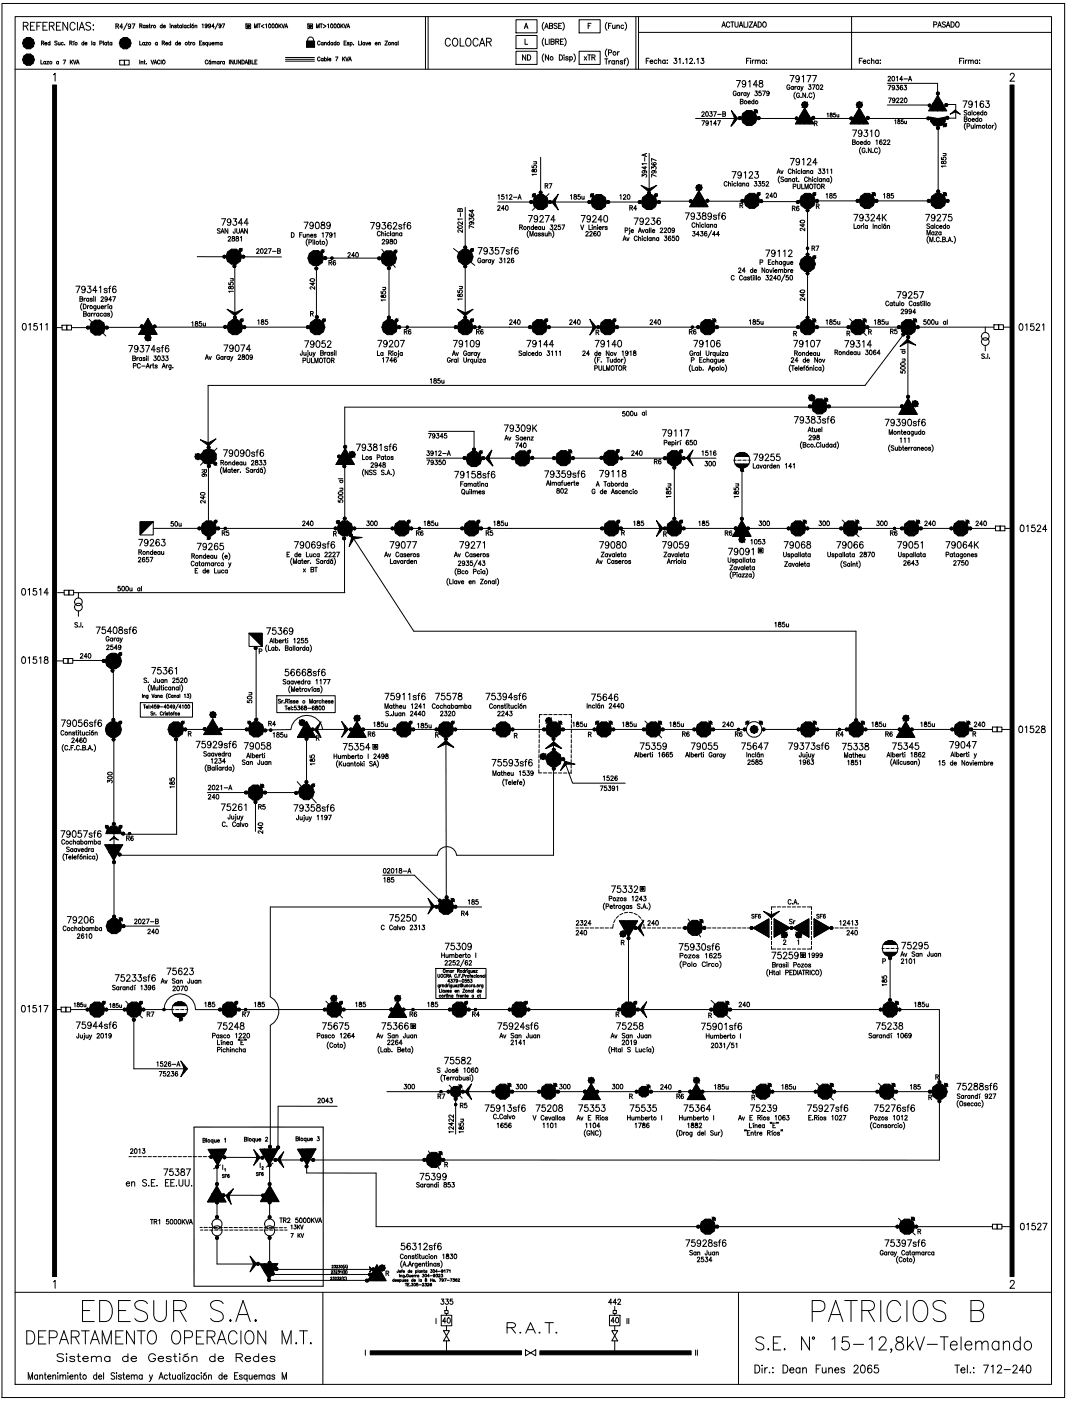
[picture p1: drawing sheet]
<svg xmlns="http://www.w3.org/2000/svg" width="226mm" height="297mm" viewBox="0 0 226 297" stroke-linecap="round" stroke-linejoin="round" font-family="sans-serif">
<g fill="none" stroke="#000" stroke-width=".21">
<path d="M.4 .7h225.3v295.6h-225.3zM3.2 3.5h219.7v290h-219.7zM3.2 14.7h219.7M4.9 5.5l.9-.1 .2-.2-.1-.3-.3-.2h-.7v1.7M5.5 5.5l.5 .9M6.5 5.5h.5M7.4 4.7h-.9v1.7h.9M7.8 5.5h.6M8.7 12.7v.9h.4M8.7 4.7h-.9v1.7M8.8 9.1h.4l.1-.3-.5-.1v.8M9.1 9.1l.2 .4"/>
<path d="M9.1 5.5h.6M9.5 9.2h.4v-.1a.25 .25 0 0 0-.3 0 .25 .25 0 0 0 0 .4 .25 .25 0 0 0 .3-.1M9.7 13.1a.24 .24 0 0 0-.4 0 .24 .24 0 0 0 0 .4 .24 .24 0 0 0 .4 0M9.7 13v.6M9.9 13h.4l-.4 .6h.4M10 4.7h-.9v1.7h.9M10.5 5.5l.8-.1 .2-.2-.1-.3-.3-.2h-.6v1.7M10.6 9.1a.25 .25 0 0 0-.4 0 .25 .25 0 0 0 0 .3 .25 .25 0 0 0 .4 0M10.6 8.7v.8M11 5.5l.5 .9M11.3 15.9l.4-.4v1.7M12 5.5h.5"/>
<path d="M12.1 8.8l-.2-.1-.3 .1 .5 .6-.2 .1-.3-.1M12.4 9v.5l.3-.1M12.4 13.1a.25 .25 0 0 0-.4 0 .25 .25 0 0 0 0 .4 .25 .25 0 0 0 .4 0M12.4 13v.6M12.7 9v.5M12.9 4.7h-.9v1.7h.9M13.4 12.7h.5l-.4 .9M13.4 9.1a.25 .25 0 0 0-.3 0 .25 .25 0 0 0 0 .3 .25 .25 0 0 0 .3 0M13.7 9.5h.1M14.3 4.7v1.7l-1-1.7v1.7M14.8 9.1h.4l.1-.3-.5-.1v.8M14.9 12.7v.9"/>
<path d="M15 9.1l.3 .4M15.1 13.1l.3 .5M15.4 12.7l-.5 .6M15.6 12.7l.2 .9 .3-.9M15.6 9v.5M15.8 8.7l-.3 .2M15.9 5.1a.55 .55 0 0 0-.6-.4 .55 .55 0 0 0-.5 .7v.4a.55 .55 0 0 0 .5 .6 .55 .55 0 0 0 .6-.4M16.2 13.6l.3-.9 .3 .9M16.3 13.3h.4M16.4 4.7v1.7M16.8 6.4l.5-1.7 .6 1.7M17 5.8h.7"/>
<path d="M17.8 9.1a.25 .25 0 0 0-.4 0 .25 .25 0 0 0 0 .3 .25 .25 0 0 0 .4 0M17.8 8.7v.8M18 9.2h.4v-.1a.25 .25 0 0 0-.3 0 .25 .25 0 0 0 0 .4 .25 .25 0 0 0 .3-.1M19.2 5a.55 .55 0 0 0-.5-.3 .55 .55 0 0 0-.5 .4l.2 .3 .7 .3 .1 .5a.62 .62 0 0 1-1 0M19.4 8.7v.8M19.8 5.3v.1zM19.8 6.2v.2zM20.1 9.1a.25 .25 0 0 0-.3 0 .25 .25 0 0 0 0 .3 .25 .25 0 0 0 .3 0M20.1 9v.5M21.2 9.1h.4v-.4h-.4v.8M21.9 8.7v.8M22.6 9.1a.25 .25 0 0 0-.4 0 .25 .25 0 0 0 0 .3 .25 .25 0 0 0 .4 0"/>
<path d="M22.6 9v.5M22.8 9h.3M22.9 8.7v.7l.2 .1M23.7 9.1a.25 .25 0 0 0-.3 0 .25 .25 0 0 0 0 .3 .25 .25 0 0 0 .3 0M23.7 9v.5M24.6 5.5h.5v-.3l-.5-.1v1M24.9 5.5l.3 .6M25.4 12.8h1v1h-1zM26 5.7h-.6l.4-.6v1M26.4 12.8h1v1h-1zM27 4.9l-.8 1.5M27.7 5.4a.27 .27 0 0 1-.4 .2 .27 .27 0 0 1-.1-.4 .27 .27 0 0 1 .5 0l-.1 .8-.4-.1"/>
<path d="M28 5.1h.6l-.4 1M29.6 5.5l.5-.1v-.2l-.5-.1v.8M29.6 8.7v.8h.5M29.6 12.7v.9M29.9 5.5l.2 .4M29.9 13.2l.4-.1v.5M29.9 13v.6M30.5 13h.3M30.6 9.1a.25 .25 0 0 0-.3 0 .25 .25 0 0 0 0 .3 .25 .25 0 0 0 .3 0M30.6 12.7v.7l.2 .2M30.6 9v.5M30.8 5.5a.25 .25 0 0 0-.4 0 .25 .25 0 0 0 0 .3 .25 .25 0 0 0 .4 0"/>
<path d="M30.8 5.4v.5M30.9 9h.4l-.4 .5h.4M31.1 13.5h.1M31.4 5.5l-.3-.1v.2l.3 .2-.1 .1-.3-.1M31.6 5.4h.2M31.7 5.1v.7l.2 .1M32 12.7l.3 .9 .3-.9M32.1 5.4v.5M32.4 5.4l-.3 .2M32.7 13.6l.3-.9 .2 .9M32.8 13.3h.3M33.4 9.1a.25 .25 0 0 0-.4 0 .25 .25 0 0 0 0 .3 .25 .25 0 0 0 .4 0"/>
<path d="M33.4 9v.5M33.9 12.9a.27 .27 0 0 0-.3-.2 .27 .27 0 0 0-.2 .4v.2a.28 .28 0 0 0 .2 .3 .28 .28 0 0 0 .3-.2M34.2 12.7v.9M34.4 5.5a.25 .25 0 0 0-.4 0 .25 .25 0 0 0 0 .3 .25 .25 0 0 0 .4 0M34.4 9.1h.4l.1-.3-.5-.1v.8M34.4 5.1v.8M34.6 12.8v-.1a.37 .37 0 0 1 .4 .5 .37 .37 0 0 1-.5 .3l-.1-.4zM34.6 5.6h.5l-.1-.2a.25 .25 0 0 0-.3 .1 .25 .25 0 0 0 0 .3 .25 .25 0 0 0 .4 0M34.6 9.1l.3 .4M35.1 9.2h.4v-.1a.25 .25 0 0 0-.3 0 .25 .25 0 0 0 0 .4 .25 .25 0 0 0 .3-.1M36 5.1h.1M36.1 5.4v.5"/>
<path d="M36.2 9.1a.25 .25 0 0 0-.4 0 .25 .25 0 0 0 0 .3 .25 .25 0 0 0 .4 0M36.2 8.7v.8M36.4 5.5l.3-.1 .1 .5M36.4 5.4v.5M37.4 5.5l-.1-.1-.3 .1 .4 .2v.2l-.4-.1M37.6 5.4h.2M37.6 9.1a.25 .25 0 0 0-.3 0 .25 .25 0 0 0 0 .3 .25 .25 0 0 0 .3 0M37.6 8.7v.8M37.7 5.1v.7l.2 .1M37.9 9.2h.4v-.1a.25 .25 0 0 0-.4 0 .25 .25 0 0 0 .1 .4 .25 .25 0 0 0 .3-.1M38.5 5.5a.25 .25 0 0 0-.4 0 .25 .25 0 0 0 0 .3 .25 .25 0 0 0 .4 0M38.5 5.4v.5"/>
<path d="M38.8 5.1v.8M39.4 5.5a.25 .25 0 0 0-.3 0 .25 .25 0 0 0 0 .3 .25 .25 0 0 0 .3 0M39.4 5.4v.5M39.9 9h.3M40 8.7v.7l.2 .1M40.1 5.5a.25 .25 0 0 0-.3 0 .25 .25 0 0 0 0 .3 .25 .25 0 0 0 .3 0M40.3 5.1h.1M40.4 5.4v.5M40.4 9v.5M40.7 9l-.3 .2M41 5.1l-.3 .1M41.3 5.5l.4-.1v.5"/>
<path d="M41.3 5.4v.5M42.3 9.1h.3M42.8 8.7h-.5v.8h.5M42.9 5.2l.1-.1v.8M43.4 9.1l-.2-.1-.2 .1 .3 .2v.2l-.3-.1M43.9 5.4a.24 .24 0 0 1-.3 .1 .24 .24 0 0 1-.1-.3 .24 .24 0 0 1 .4 0l-.1 .7-.3-.1M44 9.1a.25 .25 0 0 0-.4 0 .25 .25 0 0 0 0 .3 .25 .25 0 0 0 .4 0M44 9v.8M44 12.9a.28 .28 0 0 0-.3-.2 .28 .28 0 0 0-.2 .4v.2a.28 .28 0 0 0 .2 .3 .28 .28 0 0 0 .3-.2M44.3 9v.5l.4-.1M44.6 12.7l-.3 .2M44.6 5.4a.23 .23 0 0 1-.3 .1 .23 .23 0 0 1-.1-.3 .23 .23 0 0 1 .4 0l-.1 .7-.3-.1"/>
<path d="M44.7 9v.5M44.7 13.1a.25 .25 0 0 0-.4 0 .25 .25 0 0 0 0 .4 .25 .25 0 0 0 .4 0M44.7 13v.6M44.9 9.2h.5l-.1-.1a.25 .25 0 0 0-.3 0 .25 .25 0 0 0 0 .4 .25 .25 0 0 0 .4-.1M45 13.2l.3-.1 .1 .5M45 13v.6M45.4 13.2l.3-.1 .1 .5M45.4 5.6h-.5l.4-.5v.8M45.6 9.1l.4-.1v.5M45.6 9v.5M46 9.1l.4-.1v.5M46.2 4.9l-.6 1.3"/>
<path d="M46.5 13.1a.25 .25 0 0 0-.4 0 .25 .25 0 0 0 0 .4 .25 .25 0 0 0 .4 0M46.5 13v.6M46.7 13v.6M46.9 5.4a.23 .23 0 0 1-.4 .1 .23 .23 0 0 1 0-.3 .23 .23 0 0 1 .3 0v.7l-.4-.1M47 13l-.3 .3M47.1 9.1a.25 .25 0 0 0-.4 0 .25 .25 0 0 0 0 .3 .25 .25 0 0 0 .4 0M47.1 9v.5M47.1 5.1h.5l-.3 .8M47.6 13.1a.25 .25 0 0 0-.4 0 .25 .25 0 0 0 0 .4 .25 .25 0 0 0 .4 0M47.6 13v.6M48.6 12.7v.9M49.4 12.7v.9l-.5-.9v.9"/>
<path d="M49.7 12.7v.6l.2 .3 .3-.1v-.8M51 12.7v.9l-.5-.9v.9M51.3 12.7a.43 .43 0 0 1 .5 .5 .43 .43 0 0 1-.5 .4zM51.9 13.6l.3-.9 .3 .9M52 13.3h.4M52.1 5.1h1v1h-1zM52.7 13.1l.5 .1v.2l-.2 .2h-.3v-.9l.5 .1-.2 .3M53.4 12.7v.9h.5M54 5.9v-.8l.2 .8 .3-.8v.8M54 13.1h.3M54.5 12.7h-.5v.9h.5M54.7 5.1h.5"/>
<path d="M55 5.1v.8M56 5.2l-.6 .4 .6 .3M56.3 5.2l.2-.1v.8M57 5.1a.38 .38 0 0 1 .4 .4 .38 .38 0 0 1-.4 .4l-.1-.3zM57.8 5.1a.38 .38 0 0 1 .4 .4 .38 .38 0 0 1-.4 .4l-.2-.3zM58.5 5.1a.38 .38 0 0 1 .4 .4 .38 .38 0 0 1-.4 .4zM59.1 5.1v.8M59.3 5.4l.3 .5M59.6 5.1l-.5 .5M59.8 5.1l.2 .8 .3-.8M60.4 5.9l.3-.8 .3 .8M60.5 5.6h.4"/>
<path d="M60.5 12.6h6.2M60.5 12.2h6.2M60.5 13h6.2M65 8.7h1.7v1.3h-1.7zM65.2 8.7a.68 .68 0 0 1 .8-.8l.4 .2 .1 .6M65.3 5.1h1v1h-1zM67.1 5.9v-.8l.3 .8 .3-.8v.8M67.9 5.1h.5M67.9 8.9a.28 .28 0 0 0-.4-.2 .28 .28 0 0 0-.2 .3v.2a.28 .28 0 0 0 .2 .3 .28 .28 0 0 0 .4-.2M67.9 12.3a.27 .27 0 0 0-.4-.2 .27 .27 0 0 0-.2 .3v.2a.28 .28 0 0 0 .2 .3 .28 .28 0 0 0 .4-.2M68.1 5.1v.8M68.5 9.1a.25 .25 0 0 0-.4 0 .25 .25 0 0 0 0 .3 .25 .25 0 0 0 .4 0"/>
<path d="M68.5 12.5a.25 .25 0 0 0-.4 0 .25 .25 0 0 0 0 .3 .25 .25 0 0 0 .4 0M68.5 9v.5M68.5 12.4v.5M68.5 5.2l.6 .4-.6 .3M68.8 9.1l.4-.1v.5M68.8 12.5a.25 .25 0 0 1 .3 0 .25 .25 0 0 1 0 .3 .25 .25 0 0 1-.3 0M68.8 9v.5M68.8 12.1v.8M69.5 5.2l.1-.1v.8M69.5 12.1v.8M69.7 12.6h.5l-.1-.2a.25 .25 0 0 0-.3 .1 .25 .25 0 0 0 0 .3 .25 .25 0 0 0 .4 0M69.9 9.1a.25 .25 0 0 0-.4 0 .25 .25 0 0 0 0 .3 .25 .25 0 0 0 .4 0"/>
<path d="M69.9 8.7v.8M70.2 5.1a.38 .38 0 0 1 .4 .4 .38 .38 0 0 1-.4 .4zM70.5 9.1a.25 .25 0 0 0-.3 0 .25 .25 0 0 0 0 .3 .25 .25 0 0 0 .3 0M70.5 9v.5M70.9 5.1a.38 .38 0 0 1 .4 .4 .38 .38 0 0 1-.4 .4zM71.1 12.1h.5l-.3 .8M71.2 9.1a.24 .24 0 0 0-.3 0 .24 .24 0 0 0 0 .3 .24 .24 0 0 0 .3 0M71.2 8.7v.8M71.6 5.1a.38 .38 0 0 1 .4 .4 .38 .38 0 0 1-.4 .4l-.1-.3zM72.3 5.1v.8M72.4 5.4l.4 .5M72.6 12.1v.8"/>
<path d="M72.8 5.1l-.5 .5M72.8 12.4l.3 .5M72.9 5.1l.3 .8 .3-.8M73 9.1h.2M73.1 12.1l-.5 .5M73.3 12.1l.3 .8 .2-.8M73.4 8.7h-.4v.8h.4M73.6 5.9l.2-.8 .3 .8M73.7 5.6h.3M73.9 12.9l.3-.8 .3 .8M74 9.1l-.2-.1-.2 .1 .4 .2v.2l-.4-.1M74 12.6h.4"/>
<path d="M74.2 9.1a.25 .25 0 0 1 .4 0 .25 .25 0 0 1 0 .3 .25 .25 0 0 1-.4 0M74.2 9v.8M75 9.5h.1M76 8.7v.8h.5M76.6 8.7v.8M77.3 9.1a.25 .25 0 0 0-.3 0 .25 .25 0 0 0 0 .3 .25 .25 0 0 0 .3 0M77.3 9v.5M77.5 9l.3 .5 .2-.5M78.2 9.2h.4l-.1-.1a.25 .25 0 0 0-.3 0 .25 .25 0 0 0 0 .4 .25 .25 0 0 0 .4-.1M79.5 9.2h.5l-.1-.1a.25 .25 0 0 0-.3 0 .25 .25 0 0 0 0 .4 .25 .25 0 0 0 .4-.1M80.2 9.1l.4-.1v.5M80.2 9v.5"/>
<path d="M81.6 8.7h.5l-.5 .8h.5M83.1 9.1l.3-.1 .1 .5M83.1 9v.5M84.1 9.1a.25 .25 0 0 0-.3 0 .25 .25 0 0 0 0 .3 .25 .25 0 0 0 .3 0M84.1 9v.5M84.4 8.7v.8M90.2 3.5v11.2M90.8 3.5v11.2M95.5 8.5a.55 .55 0 0 0-.7-.4 .55 .55 0 0 0-.4 .6v.4a.55 .55 0 0 0 .4 .7 .55 .55 0 0 0 .7-.4M96.2 8.2a.78 .78 0 0 1 .9 .4 .78 .78 0 0 1-.2 .9l-.1 .2a.78 .78 0 0 1-.9-.4 .78 .78 0 0 1 .2-1zM97.6 8.1v1.7h.8M99 8.2a.58 .58 0 0 1 .9 .5v.4a.58 .58 0 0 1-.6 .7 .58 .58 0 0 1-.6-.7l.1-.6z"/>
<path d="M101.4 8.5a.55 .55 0 0 0-.7-.4 .55 .55 0 0 0-.4 .6v.4a.55 .55 0 0 0 .4 .7 .55 .55 0 0 0 .7-.4M101.6 9.8l.6-1.7 .6 1.7M101.9 9.2h.7M103.2 8.9l.8-.1 .2-.2-.1-.3-.3-.2h-.6v1.7M103.7 8.9l.5 .9M109.4 10.9h4.5v2.8h-4.5zM109.4 7.5h4.5v2.8h-4.5zM109.4 4.2h4.5v2.8h-4.5zM111.2 6.1l.3-1.2 .4 1.2M111.3 8.3v1.1h.6M111.3 5.7h.5M111.5 11.6v1.1l-.7-1.1v1.1"/>
<path d="M111.8 11.6a.57 .57 0 0 1 .7 .6 .57 .57 0 0 1-.7 .5zM115.3 11.4a1.23 1.23 0 0 0 0 1.7M115.3 8.1a1.23 1.23 0 0 0 0 1.7M115.3 4.7a1.23 1.23 0 0 0 0 1.7M115.5 6.1l.4-1.2 .3 1.2M115.6 8.3v1.1h.6M115.6 5.7h.5M116.3 11.6v1.1l-.7-1.1v1.1M116.4 8.3v1.1M116.5 5.5l.6 .1 .1 .2-.3 .3h-.4v-1.2l.6 .1 .1 .3-.3 .2M116.8 8.8l.6 .1 .1 .3-.2 .2h-.5v-1.1l.6 .1 .1 .2-.2 .2M117.8 8.8h.6v-.4l-.6-.1v1.1"/>
<path d="M118.1 5.1l-.2-.2-.5 .2 .1 .3 .6 .3-.2 .4-.5-.2M118.2 8.8l.3 .6M118.4 5.5h.4M118.6 11.6a.57 .57 0 0 1 .7 .6 .57 .57 0 0 1-.7 .5zM118.8 8.8h.4M119.1 4.9h-.7v1.2h.7M119.3 4.7a1.24 1.24 0 0 1 0 1.7M119.5 8.3h-.7v1.1h.7M119.5 11.7h.1M119.6 12.1v.6M119.7 8.1a1.23 1.23 0 0 1 0 1.7M120.5 12.2l-.2-.2-.3 .1v.2l.5 .3-.2 .1-.4-.1"/>
<path d="M120.8 12.2a.33 .33 0 0 1 .5-.1 .33 .33 0 0 1 0 .5 .33 .33 0 0 1-.5 0M120.8 12v1.1M121.6 11.4a1.23 1.23 0 0 1 0 1.7M122.8 10.9h4.4v2.8h-4.4zM122.8 4.2h4.4v2.8h-4.4zM123.9 12l.5 .7M124.4 12l-.5 .7M124.6 11.6h.6M124.7 5.5h.4M124.9 11.6v1.1M125.3 4.9h-.6v1.2M125.5 12.2l.6-.1v-.4l-.6-.1v1.1"/>
<path d="M125.8 12.2l.4 .5M128.2 12.5h.7M128.5 12.5v1.1M128.7 4.7a1.23 1.23 0 0 0 0 1.7M128.7 10.4a1.23 1.23 0 0 0 0 1.7M129 11.2l.6-.1v-.4l-.6-.1v1.1M129 5.5h.4M129.1 12.9v.7M129.5 12.9h-.2l-.2 .3M129.6 4.9h-.6v1.2M129.9 5.3v.7l.3 .1 .2-.3M130.3 13a.33 .33 0 0 0-.5 0 .33 .33 0 0 0 0 .5 .33 .33 0 0 0 .5-.1"/>
<path d="M130.3 12.9v.7M130.4 5.3v.8M130.6 13.1l.3-.2h.2l.1 .7M130.6 12.9v.7M130.8 5.5l.2-.2 .3 .1v.7M130.8 5.3v.8M130.9 11v.7M131.3 11h-.2l-.2 .3M132 13l-.2-.1-.3 .1 .5 .3v.2l-.3 .1-.2-.2M132.2 5.5a.33 .33 0 0 0-.5-.1 .33 .33 0 0 0 0 .5 .33 .33 0 0 0 .5 0M132.3 12.9h.3M132.5 4.7a1.23 1.23 0 0 1 0 1.7"/>
<path d="M132.6 12.5l-.2 .2v.9M132.9 12.3a1.23 1.23 0 0 1 0 1.7M134.8 3.5v11.2M135.4 3.5v11.2M135.4 6.9h87.5M137 12.9h.4M137.6 12.4h-.6v1.1M137.8 13h.6a.29 .29 0 0 0-.3-.3 .29 .29 0 0 0-.3 .3l.3 .5 .3-.2M139.3 12.9a.33 .33 0 0 0-.5 0 .33 .33 0 0 0 0 .4 .33 .33 0 0 0 .5 0M139.6 12.9l.2-.2 .3 .1v.7M139.6 12.4v1.1M141 12.9a.33 .33 0 0 0-.5 0 .33 .33 0 0 0 0 .4 .33 .33 0 0 0 .5 0"/>
<path d="M141 12.7v.8M141.5 12.7v.1zM141.5 13.4h.1M142.9 12.4h.6l-.3 .4a.35 .35 0 0 1 .2 .5 .35 .35 0 0 1-.6 0M143.9 12.6l.3-.2v1.1M144.8 13.4h.1M145.4 12.6l.2-.2v1.1M146.2 12.6l.2-.2 .4 .2-.6 .9h.7M147.2 13.4h.1M147.8 12.6l.2-.2v1.1M148.7 12.4h.5l-.3 .4a.35 .35 0 0 1 .3 .5 .35 .35 0 0 1-.6 0M153 5.8l.4-1.2 .4 1.2"/>
<path d="M153.2 5.4h.5M154.7 4.9a.37 .37 0 0 0-.4-.3 .37 .37 0 0 0-.3 .5v.2a.37 .37 0 0 0 .3 .5 .37 .37 0 0 0 .4-.3M154.9 4.6h.7M155.2 4.6v1.2M155.8 4.6v.8l.3 .4 .3-.2 .1-1M156.1 19.5a.32 .32 0 0 0-.4-.2 .32 .32 0 0 0-.3 .4v.2a.32 .32 0 0 0 .4 .4 .32 .32 0 0 0 .3-.4h-.2M156.1 17.1h.9l-.6 1.4M156.7 5.8l.4-1.2 .4 1.2M156.8 19.8a.29 .29 0 0 0-.4 0 .29 .29 0 0 0 0 .4 .29 .29 0 0 0 .4-.1M156.8 19.6v.7M156.9 5.4h.4M157.2 19.6v.7"/>
<path d="M157.5 19.6l-.3 .3M157.7 4.6v1.2h.6M158.1 17.5a.39 .39 0 0 1-.5 .3 .39 .39 0 0 1-.2-.6 .39 .39 0 0 1 .6 .1l.1 .2a.66 .66 0 0 1-.5 1l-.2-.2M158.2 19.8a.29 .29 0 0 0-.5 0 .29 .29 0 0 0 0 .4 .29 .29 0 0 0 .5-.1M158.2 19.6v.7M158.3 12.9h.3M158.4 19.6l.3 .7M158.5 4.6v1.2M158.7 17.3l.3-.2v1.4M158.9 4.6h.6l-.6 1.2h.6M158.9 12.4h-.6v1.1M158.9 19.6l-.3 .9-.2 .1"/>
<path d="M159.1 12.4h.1M159.1 12.8v.7M159.5 12.7v.8M159.7 5.8l.4-1.2 .4 1.2M159.9 5.4h.5M159.9 12.7l-.3 .1-.1 .2M160.1 19.3h.4l-.2 .4a.3 .3 0 0 1 .2 .5 .3 .3 0 0 1-.5-.1M160.1 12.9l.3-.2 .2 .1 .1 .7M160.1 12.7v.8M160.6 18h-.9l.6-.9v1.4M160.7 12.9l.2-.2 .2 .1 .1 .7M160.7 4.6a.57 .57 0 0 1 .7 .6 .57 .57 0 0 1-.7 .6z"/>
<path d="M161 17.1v.4a.56 .56 0 0 1 .6 .3 .56 .56 0 0 1 0 .6l-.4 .1a.46 .46 0 0 1-.3-.6 .46 .46 0 0 1 .6-.3l.2-.2-.1-.3zM161.3 19.3h-.4v.4a.32 .32 0 0 1 .5 0 .32 .32 0 0 1-.1 .5 .32 .32 0 0 1-.5-.1M161.7 19.3h.6l-.5 1M161.9 4.7a.51 .51 0 0 1 .6 .5 .51 .51 0 0 1-.6 .5l-.2-.4zM162.1 12.9a.33 .33 0 0 0-.5 0 .33 .33 0 0 0 0 .4 .33 .33 0 0 0 .5 0M162.1 12.7v.8M162.5 12.7v.1zM162.5 13.4h.1M163.1 19.6a.28 .28 0 0 1-.4 .3 .28 .28 0 0 1-.1-.5 .28 .28 0 0 1 .4 0l-.1 .8-.3-.1M167.4 18.2a.32 .32 0 0 0-.3-.2 .32 .32 0 0 0-.3 .4v.2a.32 .32 0 0 0 .3 .4 .32 .32 0 0 0 .3-.4h-.2M167.5 16h.8l-.6 1.4M168.2 18.5a.29 .29 0 0 0-.4-.1 .29 .29 0 0 0 0 .4 .29 .29 0 0 0 .4 0"/>
<path d="M168.2 18.3v.7M168.5 18.3v.7M168.6 19.5a1.08 1.08 0 0 0 0 1.5M168.9 18.3l-.4 .3M169.5 16.5a.39 .39 0 0 1-.6 .3 .39 .39 0 0 1-.1-.6 .39 .39 0 0 1 .6 0l.1 .3a.66 .66 0 0 1-.5 .9l-.3-.2M169.5 20a.32 .32 0 0 0-.4-.3 .32 .32 0 0 0-.2 .4v.2a.32 .32 0 0 0 .3 .4 .32 .32 0 0 0 .3-.4h-.2M169.5 18.5a.29 .29 0 0 0-.4-.1 .29 .29 0 0 0 0 .5 .29 .29 0 0 0 .4-.1M169.5 18.3v.7M169.8 18.3l.2 .7M170.1 16.3l.3-.3v1.4M170.3 18.3l-.4 .9-.2 .1M170.8 19.7v1l-.6-1v1"/>
<path d="M171.1 16h.8l-.6 1.4M171.5 18h.4l-.2 .4a.31 .31 0 0 1 .2 .4 .31 .31 0 0 1-.5 0M172.1 20a.32 .32 0 0 0-.4-.3 .32 .32 0 0 0-.2 .4v.2a.32 .32 0 0 0 .2 .4 .32 .32 0 0 0 .4-.2M172.2 18h.6l-.4 1M172.3 16h.8l-.6 1.4M172.4 19.5a1.08 1.08 0 0 1 0 1.5M173.2 18a.48 .48 0 0 1 .5 .4 .48 .48 0 0 1-.3 .6l-.3-.2zM173.9 18.2l.2-.2 .3 .2-.5 .8h.6M180.5 3.5v11.2M182.2 12.9h.4M182.8 12.4h-.6v1.1M183 13h.6l-.1-.2a.33 .33 0 0 0-.4 .1 .33 .33 0 0 0 0 .5 .33 .33 0 0 0 .5-.1"/>
<path d="M184.4 12.9a.33 .33 0 0 0-.4 0 .33 .33 0 0 0 0 .4 .33 .33 0 0 0 .4 0M184.8 12.9l.2-.2 .2 .1 .1 .7M184.8 12.4v1.1M186.2 12.9a.33 .33 0 0 0-.5 0 .33 .33 0 0 0 0 .4 .33 .33 0 0 0 .5 0M186.2 12.7v.8M186.6 12.7v.1zM186.6 13.4h.1M188.1 17.7h10.7v2.9M188.3 18.1h.6l-.5 1M188.3 16.4l.2-.2 .3 .2-.6 .8h.6M189.2 16.2a.48 .48 0 0 1 .6 .4 .48 .48 0 0 1-.4 .6l-.3-.2zM189.7 18.4a.27 .27 0 0 1-.4 .2 .27 .27 0 0 1-.1-.4 .27 .27 0 0 1 .4 0l-.1 .8-.3-.1"/>
<path d="M190 18.1h.5l-.3 .4a.31 .31 0 0 1 .3 .4 .31 .31 0 0 1-.5 0M190 16.4l.3-.2v1M191.3 18.2v-.1a.48 .48 0 0 0-.6 .4 .48 .48 0 0 0 .4 .6 .28 .28 0 0 0 .3-.3 .28 .28 0 0 0-.2-.3 .28 .28 0 0 0-.4 .2M191.4 16.8h-.6l.4-.6v1M191.6 16.7h.8M191.7 18.1h.5l-.3 .4a.31 .31 0 0 1 .3 .4 .31 .31 0 0 1-.6 0M192.6 17.2l.3-1 .4 1M192.7 16.8h.4M198 5.2h.5l.1-.4-.6-.2v1.2M198.8 5.8l.4-1.2 .4 1.2M199 5.4h.4M200.4 4.8l-.2-.2-.4 .2 .1 .3 .5 .3-.2 .4-.4-.2"/>
<path d="M200.6 5.8l.4-1.2 .4 1.2M200.8 5.4h.4M201.6 4.6a.57 .57 0 0 1 .7 .6 .57 .57 0 0 1-.7 .6zM202.8 4.7a.51 .51 0 0 1 .6 .5 .51 .51 0 0 1-.6 .5l-.2-.4zM203.4 12.9h.4M204.1 12.4h-.7v1.1M204.2 12.4h.1M204.3 12.8v.7M204.7 12.7v.8M205.1 12.7l-.3 .1-.1 .2M205.3 12.9l.2-.2 .3 .1v.7M205.3 12.7v.8"/>
<path d="M205.8 12.9l.3-.2 .2 .1 .1 .7M207.3 12.9a.33 .33 0 0 0-.5 0 .33 .33 0 0 0 0 .4 .33 .33 0 0 0 .5 0M207.3 12.7v.8M207.7 12.7v.1zM207.7 13.4h.1M214.2 15.9l.3-.4 .4 .1 .1 .3-.2 .5-.7 .8h1M112.8 35.1v.5h.4a.32 .32 0 0 1 0-.5 .32 .32 0 0 1 .5 .1 .32 .32 0 0 1-.1 .4M112.8 36v.4h.3a.39 .39 0 0 1 .2-.4 .39 .39 0 0 1 .4 0l.1 .1a.32 .32 0 0 1-.4 .4 .32 .32 0 0 1-.2-.4zM113.1 34.3h.7M113.6 34.3l.2 .2-.1 .2-.6 .1M113.8 37h-1l.2 .2M114.6 33.4v8.7"/>
<path d="M115.6 39.4h.5v-.4l-.5-.1v1M115.9 39.4l.3 .5M116.4 38.9h.6l-.4 1M136.1 37.5v-.5l.4 .3a.3 .3 0 0 1 .5-.3 .3 .3 0 0 1-.1 .6M136.4 36.2a.27 .27 0 0 1 .3 .4 .27 .27 0 0 1-.5 .1 .27 .27 0 0 1 .1-.5l.8 .1-.1 .4M136.7 33.4v.8M136.8 35.3v.6l-.7-.4h1M136.8 32.7v.4M137.1 34.7h-1l.2 .2M137.1 32.5l-1 .4 1 .3M137.6 32.5v8.6M138.1 35.8v-.5l.4 .3a.3 .3 0 0 1 .5-.3 .3 .3 0 0 1-.1 .6"/>
<path d="M138.3 34.5h-.1a.48 .48 0 0 0 .4 .6 .48 .48 0 0 0 .5-.3 .28 .28 0 0 0-.2-.4 .28 .28 0 0 0-.3 .3 .28 .28 0 0 0 .2 .3M138.5 36.2a.27 .27 0 0 1 .2 .4 .27 .27 0 0 1-.4 .1 .27 .27 0 0 1 0-.5l.8 .1-.1 .4M139.1 37.4l-1-.4v.6M139.1 34l-1-.4v.6M147.5 25.1h49.3M148.8 39.2l-1.2 1.2M148.8 25.6h.6l-.4 1M148.8 23.9l.2-.2 .3 .2-.5 .8h.5M149.7 23.7a.48 .48 0 0 1 .6 .4 .48 .48 0 0 1-.4 .6l-.3-.2zM150.2 25.9a.27 .27 0 0 1-.4 .2 .27 .27 0 0 1-.1-.4 .27 .27 0 0 1 .4 0l-.1 .8-.3-.1M150.5 23.7h.5l-.3 .4a.31 .31 0 0 1 .3 .4 .31 .31 0 0 1-.6 0M150.6 25.8l.2-.2v1"/>
<path d="M151.3 23.7h.6l-.5 1M151.9 26.3h-.6l.4-.7v1M152.1 25.6h.6l-.4 1M152.1 24.3h.8M153.2 24.2l.6 .1v.2l-.2 .2h-.4v-1l.6 .1v.2l-.2 .2M154.1 38.7a.32 .32 0 0 0-.3-.2 .32 .32 0 0 0-.3 .4v.2a.32 .32 0 0 0 .3 .4 .32 .32 0 0 0 .3-.3M154.4 39l.3-.2 .2 .1v.6M154.4 38.5v1M155.2 36.4h.8l-.6 1.4M155.2 38.5h.1M155.2 38.9v.6M156 39a.29 .29 0 0 0-.4-.1 .29 .29 0 0 0 0 .4 .29 .29 0 0 0 .4 0"/>
<path d="M156.3 38.5v1M157 21.5l.5 .1v.2l-.2 .2h-.3v-1l.5 .1v.2l-.2 .2M157.1 39a.29 .29 0 0 0-.4-.1 .29 .29 0 0 0 0 .4 .29 .29 0 0 0 .4 0M157.1 38.8v.7M157.2 36.9a.39 .39 0 0 1-.6 .3 .39 .39 0 0 1-.1-.7 .39 .39 0 0 1 .6 .1l.1 .3a.66 .66 0 0 1-.5 .9l-.2-.2M157.5 39l.2-.2 .2 .1v.6M157.5 38.8v.7M157.8 36.7l.3-.3v1.4M158.6 21.6h.5a.25 .25 0 0 0-.3-.2 .25 .25 0 0 0-.2 .2l.2 .4 .3-.1M158.7 39a.29 .29 0 0 0-.4-.1 .29 .29 0 0 0 0 .4 .29 .29 0 0 0 .4 0M158.7 38.8v.7M158.8 36.7l.3-.3h.2l.3 .3-.2 .4-.6 .7h.8"/>
<path d="M159.8 21.5a.29 .29 0 0 0-.4 0 .29 .29 0 0 0 0 .4 .29 .29 0 0 0 .4 0M159.8 21v1M159.9 23.2l.8 .8M160 38.5h.4l-.2 .4a.31 .31 0 0 1 .2 .4 .31 .31 0 0 1-.5 0M160.1 36.4h.7l-.4 .5a.44 .44 0 0 1 .3 .7 .44 .44 0 0 1-.7-.1M160.8 38.5h.5l-.3 .4a.31 .31 0 0 1 .3 .4 .31 .31 0 0 1-.6 0M162.1 38.5h-.5v.4a.32 .32 0 0 1 .5 0 .32 .32 0 0 1-.1 .5 .32 .32 0 0 1-.4-.1M162.4 38.7l.2-.2 .3 .2-.5 .8h.6M164.7 36.8l.4-1 .3 1M164.9 36.5h.4M165.3 37.3a1.08 1.08 0 0 0 0 1.5M165.5 36.2l.3 .6 .2-.6"/>
<path d="M166.1 37.7l-.2-.2-.4 .2 .1 .2 .5 .2v.3l-.2 .1-.4-.1M166.9 38a.29 .29 0 0 0-.4 0 .29 .29 0 0 0 0 .4 .29 .29 0 0 0 .4 0M166.9 37.9v.6M167.2 38l.2-.1h.2l.1 .6M167.2 37.9v.6M167.5 33.6h.9l-.6 1.4M167.7 36.1a.32 .32 0 0 0-.3-.3 .32 .32 0 0 0-.3 .4v.2a.32 .32 0 0 0 .3 .4 .32 .32 0 0 0 .3-.2M168 36.3l.2-.1h.3v.6M168 35.8v1M168.2 39.6l.5-.1v-.4l-.5-.1v1M168.5 38a.29 .29 0 0 0-.4 0 .29 .29 0 0 0 0 .4 .29 .29 0 0 0 .4 0M168.5 37.9v.6"/>
<path d="M168.7 37.9h.3M168.8 35.9h.1M168.8 36.2v.6M168.8 37.5v.8l.3 .2M169 39v.7l.3 .3 .3-.1v-.9M169.3 38.4h.1M169.5 34.1a.39 .39 0 0 1-.5 .3 .39 .39 0 0 1-.2-.7 .39 .39 0 0 1 .7 .1v.3a.66 .66 0 0 1-.5 .9l-.2-.2M169.6 36.3a.29 .29 0 0 0-.4 0 .29 .29 0 0 0 0 .4 .29 .29 0 0 0 .4 0M169.8 20.6h.1M169.9 35.8v1M170 39v1h.5M170.1 33.9l.3-.3v1.4"/>
<path d="M170.6 22.9l1.9 3.4h-3.8zM170.7 36.3a.29 .29 0 0 0-.4 0 .29 .29 0 0 0 0 .4 .29 .29 0 0 0 .4 0M170.7 36.2v.6M171 36.3l.3-.1h.2v.6M171 36.2v.6M171.2 20.6h.1M171.2 37.8a.32 .32 0 0 0-.4-.3 .32 .32 0 0 0-.2 .4v.2a.32 .32 0 0 0 .2 .4 .32 .32 0 0 0 .4-.2M171.2 33.9l.2-.3h.3l.2 .3-.2 .4-.6 .7h.9M171.2 21.6l-1.2 1.2M171.5 38l.2-.1h.2v.6M171.5 37.5v1M171.8 39.1a.45 .45 0 0 1 .5 .4 .45 .45 0 0 1-.5 .5l-.2-.4z"/>
<path d="M172.2 37.6h.1M172.3 37.9v.6M172.3 36.3a.29 .29 0 0 0-.4 0 .29 .29 0 0 0 0 .4 .29 .29 0 0 0 .4 0M172.3 36.2v.6M172.5 39h.6M172.7 26.1h.5v-.3l-.5-.1v1M172.8 39v1M172.9 26.1l.3 .6M173.1 38a.29 .29 0 0 0-.4 0 .29 .29 0 0 0 0 .4 .29 .29 0 0 0 .4 0M173.2 34.5h-.9l.6-.9v1.4M173.4 37.5v1M173.4 39.1l.1-.1a.47 .47 0 0 1 .4 .6 .47 .47 0 0 1-.5 .4l-.2-.4z"/>
<path d="M173.6 35.8h.4l-.2 .4a.31 .31 0 0 1 .2 .5 .31 .31 0 0 1-.5-.1M174.2 38a.29 .29 0 0 0-.5 0 .29 .29 0 0 0 0 .4 .29 .29 0 0 0 .5 0M174.2 37.9v.6M174.2 39.5h.5v-.4l-.5-.1v1M174.4 35.8h.5l-.3 .4a.31 .31 0 0 1 .2 .5 .31 .31 0 0 1-.5-.1M174.5 39.5l.3 .5M174.5 38l.2-.1h.2l.1 .6M174.5 37.9v.6M175.3 36l.2-.2v1M175.4 24.1l.1-.1v.8M175.7 38a.29 .29 0 0 0-.4 0 .29 .29 0 0 0 0 .4 .29 .29 0 0 0 .4 0M175.7 37.9v.6"/>
<path d="M176 37.3a1.08 1.08 0 0 1 0 1.5M176 24v.2a.43 .43 0 0 1 .4 .6h-.1a.27 .27 0 0 1-.4-.3 .27 .27 0 0 1 .4-.2l.1-.3zM176.1 36l.2-.2v1M177.1 24h-.3l-.1 .3a.27 .27 0 0 1 .4 0 .27 .27 0 0 1 0 .4 .27 .27 0 0 1-.4 0M177.4 24.3l.1 .5 .3-.1M177.8 24.3v.5M180.7 30.1l.6 .1v.3l-.2 .1h-.4v-.9l.6 .1v.1l-.2 .2M180.8 27.6h.8l-.6 1.4M182.2 22.9l1.9 3.4h-3.9zM182.4 30.3h.5a.25 .25 0 0 0-.3-.3 .25 .25 0 0 0-.2 .3l.2 .3 .3-.1M182.5 31.2a1.08 1.08 0 0 0 0 1.5M182.7 28a.39 .39 0 0 1-.5 .3 .39 .39 0 0 1-.2-.6 .39 .39 0 0 1 .7 .1v.2a.66 .66 0 0 1-.4 1l-.3-.2"/>
<path d="M182.8 21.6l-1.2 1.2M183.3 27.6h.6l-.3 .5a.44 .44 0 0 1 .3 .7 .44 .44 0 0 1-.8-.1M183.4 31.6a.32 .32 0 0 0-.4-.2 .32 .32 0 0 0-.2 .4v.2a.32 .32 0 0 0 .3 .4 .32 .32 0 0 0 .3-.4h-.2M183.6 30.1a.29 .29 0 0 0-.4 0 .29 .29 0 0 0 0 .4 .29 .29 0 0 0 .4 0M183.6 29.7v.9M183.7 32.3h.1M184.5 27.8l.3-.2v1.4M184.7 31.4v1l-.6-1v1M185.1 32.3h.1M185.7 27.6a.39 .39 0 0 1 .6 .2l.1 .4a.6 .6 0 0 1-.5 .8 .96 .96 0 0 1-.2-1.4zM185.7 29.9l.2-.2v.9M186 31.6a.32 .32 0 0 0-.4-.2 .32 .32 0 0 0-.2 .4v.2a.32 .32 0 0 0 .2 .4 .32 .32 0 0 0 .4-.3"/>
<path d="M186.3 31.2a1.08 1.08 0 0 1 0 1.5M187 29.8l-.1-.1a.48 .48 0 0 0-.5 .4 .48 .48 0 0 0 .3 .5 .29 .29 0 0 0 .3-.2 .29 .29 0 0 0-.2-.3 .29 .29 0 0 0-.3 .2M187.3 29.9l.2-.2 .3 .2-.5 .7h.6M188.1 22.3h8.6M188.2 29.9l.1-.2 .4 .2-.6 .7h.6M188.4 20.8h.5l-.4 1M189.7 25.6l.2-.2v.8M189.7 21.1a.27 .27 0 0 1-.3 .2 .27 .27 0 0 1-.1-.4 .27 .27 0 0 1 .4 0l-.1 .8-.4-.1M190.1 21l.1-.2 .4 .2-.6 .8h.6M190.4 25.4v.2a.43 .43 0 0 1 .3 .6h-.2a.27 .27 0 0 1-.2-.3 .27 .27 0 0 1 .4-.2v-.3zM190.9 21l.2-.2 .3 .2-.5 .8h.6M191.5 25.4h-.4v.4a.27 .27 0 0 1 .4 0 .27 .27 0 0 1-.1 .4 .27 .27 0 0 1-.4-.1"/>
<path d="M191.8 25.7v.5l.4-.1M191.8 20.8a.48 .48 0 0 1 .6 .4 .48 .48 0 0 1-.4 .6l-.3-.2zM192.2 25.7v.5M198.9 26.5v16.1M199.6 33.4v.4h.4a.32 .32 0 0 1 0-.4 .32 .32 0 0 1 .5 0 .32 .32 0 0 1-.1 .5M199.6 34.2v.4h.3a.39 .39 0 0 1 .2-.4 .39 .39 0 0 1 .4 0l.1 .1a.32 .32 0 0 1-.4 .4 .32 .32 0 0 1-.2-.4zM199.9 32.5h.7M200.4 32.5l.2 .3-.1 .2h-.6M200.6 35.2h-1l.2 .2M200.6 22.2h2v2.9h-1.6M200.7 26.2l-.7 .7M204.1 21.4h.9l-.6 1.4"/>
<path d="M204.4 25.2l.6 .1v.3l-.2 .2h-.4v-1l.6 .1v.2l-.2 .1M204.7 26.1a1.08 1.08 0 0 0 0 1.4M205 23.6l-.2-.2-.4 .2 .1 .2 .4 .2 .1 .3-.2 .1-.4-.1M205 26.8l.5-.1 .1-.4-.6-.1v1M205.7 23.9a.29 .29 0 0 0-.4 0 .29 .29 0 0 0 0 .4 .29 .29 0 0 0 .4 0M205.7 23.7v.7M205.9 26.6v.6h.3l.2-.2M206.1 25.4h.5a.25 .25 0 0 0-.3-.3 .25 .25 0 0 0-.2 .3l.2 .4 .3-.2M206.1 23.4v1M206.1 21.9a.39 .39 0 0 1-.5 .3 .39 .39 0 0 1-.2-.6 .39 .39 0 0 1 .7 0v.3a.66 .66 0 0 1-.5 .9l-.2-.2M206.4 26.6v.6M206.7 26.2v1"/>
<path d="M206.7 21.7l.3-.3v1.4M206.9 23.9a.29 .29 0 0 0-.4 0 .29 .29 0 0 0 0 .4 .29 .29 0 0 0 .4 0M207 26.8l.2-.2h.3v.6M207 26.6v.6M207.1 24h.5v-.2a.29 .29 0 0 0-.4 .1 .29 .29 0 0 0 0 .4 .29 .29 0 0 0 .4 0M207.3 25.2a.29 .29 0 0 0-.4 0 .29 .29 0 0 0 0 .4 .29 .29 0 0 0 .4 0M207.3 24.8v1M207.5 26.8l.2-.2h.2l.1 .6M208.4 23.9a.29 .29 0 0 0-.4 0 .29 .29 0 0 0 0 .4 .29 .29 0 0 0 .4 0M208.4 23.4v1M208.5 21.6l-.1-.1a.39 .39 0 0 0-.5 .2v.9a.39 .39 0 0 0 .6 0 .39 .39 0 0 0-.2-.6 .39 .39 0 0 0-.5 .3M209 26.6h.3"/>
<path d="M209 21.4h.7l-.4 .5a.44 .44 0 0 1 .4 .7 .44 .44 0 0 1-.8-.1M209.1 26.2v.8l.2 .2M210.4 26.6v.6M210.7 26.6l-.3 .2M210.9 26.1a1.08 1.08 0 0 1 0 1.4M41.8 54.4l17.9 .1M46.7 48.6l-.2-.1-.4 .1 .1 .3 .5 .3-.2 .3-.4-.2M46.8 49.5l.4-1 .3 1M47 49.1h.4M47 46.4h.8l-.6 1.4M48.3 48.5v1l-.6-1v1M48.4 50.4l.1-.3 .4 .2-.6 .8h.6"/>
<path d="M48.5 59.9v.4l.4 .1a.32 .32 0 0 1 0-.5 .32 .32 0 0 1 .5 .1 .32 .32 0 0 1-.1 .4M48.8 59.1h.7M48.9 46.8a.39 .39 0 0 1-.5 .3 .39 .39 0 0 1-.1-.6 .39 .39 0 0 1 .6 .1v.2a.66 .66 0 0 1-.4 1l-.3-.2M49.3 50.2v.3a.39 .39 0 0 1 .4 .1 .39 .39 0 0 1 0 .5h-.1a.32 .32 0 0 1-.5-.3 .32 .32 0 0 1 .5-.3l.1-.3zM49.3 59.1l.2 .2-.1 .2-.6 .1M49.5 46.4h.6l-.3 .5a.44 .44 0 0 1 .3 .7 .44 .44 0 0 1-.7-.1M49.8 53.6v15.8M49.8 48.5v.9h-.3l-.1-.3M50.1 50.2v.3a.39 .39 0 0 1 .4 .1 .39 .39 0 0 1 0 .5h-.1a.32 .32 0 0 1-.4-.3 .32 .32 0 0 1 .4-.3l.1-.3zM50.2 48.5v.7l.2 .3 .3-.2 .1-.8M51 50.3l.2-.2v1M51 49.5l.3-1 .3 1"/>
<path d="M51.1 49.1h.4M51.4 52.6l-.6 .6M51.5 47.3h-.9l.6-.9v1.4M52.4 48.5v1l-.5-1v1M52.7 47.3h-.9l.6-.9v1.4M54.4 53l.2-.3 .3 .2-.5 .8h.6M55.3 52.8a.48 .48 0 0 1 .6 .3 .48 .48 0 0 1-.4 .6l-.2-.2zM56.1 53l.2-.3 .3 .2-.6 .8h.6M56.9 52.7h.6l-.4 1M57.8 53.3h.7M58.9 53.2l.5 .1v.2l-.2 .2h-.3v-1l.5 .1v.3l-.2 .1M61.8 49.3a.5 .5 0 0 1 .6 .5 .5 .5 0 0 1-.6 .5z"/>
<path d="M63.5 49.8h.4M64.1 49.3h-.6v1M64.3 49.7v.6h.2l.2-.2M64.5 47.1h.8l-.6 1.4M64.7 49.7v.6M65.1 49.8l.2-.1h.2v.6M65.1 49.7v.6M65.2 50.7a1.08 1.08 0 0 0 0 1.5M65.5 51.4l.5-.1v-.4l-.5-.1v1M65.8 59.2a.48 .48 0 0 1 .6-.2 .48 .48 0 0 1 .3 .5 .48 .48 0 0 1-.6 .2 .48 .48 0 0 1-.3-.5zM65.8 49.9h.5a.26 .26 0 0 0-.2-.3 .26 .26 0 0 0-.3 .3l.2 .4 .3-.1M66.3 50.9h.1"/>
<path d="M66.4 51.2v.6M66.4 59.9v.6l-.7-.4h1M66.4 47.6a.39 .39 0 0 1-.5 .3 .39 .39 0 0 1-.2-.6 .39 .39 0 0 1 .7 0v.3a.66 .66 0 0 1-.4 .9l-.3-.2M66.4 54.7h16.1M66.7 50.8v1M67 47.2l.3-.1a.78 .78 0 0 1 .4 .7 .78 .78 0 0 1-.5 .7 .96 .96 0 0 1-.2-1.3zM67 49.8l-.1-.1-.3 .1 .4 .2v.3l-.4-.1M67.1 54.2v15.4M67.8 51.2h.2M67.9 50.8v.8l.2 .2M68.2 47.2v.4a.56 .56 0 0 1 .6 .2 .56 .56 0 0 1 0 .6l-.5 .1a.46 .46 0 0 1-.2-.6 .46 .46 0 0 1 .5-.3l.2-.2v-.2zM68.3 49.5l.2-.2v1"/>
<path d="M68.7 52.9l-.6 .6M69 49.3h.6l-.4 1M69.1 50.7a1.08 1.08 0 0 1 0 1.5M69.7 55.7h.5l.1-.4-.6-.1v1M70 47.6a.39 .39 0 0 1-.5 .3 .39 .39 0 0 1-.2-.6 .39 .39 0 0 1 .7 0v.3a.66 .66 0 0 1-.5 .9l-.2-.2M70 55.7l.3 .5M70.4 49.7a.28 .28 0 0 1-.4 .2 .28 .28 0 0 1-.1-.5 .28 .28 0 0 1 .5 .1l-.1 .8-.4-.1M70.8 49.5l.2-.2v1M71.1 55.4v-.1a.48 .48 0 0 0-.6 .3 .48 .48 0 0 0 .4 .6 .29 .29 0 0 0 .3-.2 .29 .29 0 0 0-.3-.4 .29 .29 0 0 0-.3 .3M73.8 53.8l.1-.2 .4 .1-.6 .8h.6M75.2 54.2h-.6l.4-.6v.9M75.5 53.6a.48 .48 0 0 1 .6 .4 .48 .48 0 0 1-.4 .5l-.3-.2z"/>
<path d="M78.6 47.2h.8l-.6 1.4M80.5 47.6a.39 .39 0 0 1-.5 .3 .39 .39 0 0 1-.2-.6 .39 .39 0 0 1 .7 .1v.2a.66 .66 0 0 1-.4 1l-.3-.2M80.6 49.3a.32 .32 0 0 0-.4-.3 .32 .32 0 0 0-.2 .4v.2a.32 .32 0 0 0 .2 .4 .32 .32 0 0 0 .4-.2M80.9 49.5l.2-.1h.2l.1 .6M80.9 49v1M81 52.9l2.8 3.8M81 51l.2-.3 .3 .2-.5 .8h.6M81.1 47.2h.6l-.3 .5a.44 .44 0 0 1 .3 .7 .44 .44 0 0 1-.8-.1M81.7 49.1h.1M81.7 49.4v.6M82.4 51.1a.27 .27 0 0 1-.4 .2 .27 .27 0 0 1-.1-.4 .27 .27 0 0 1 .4 0l-.1 .8-.3-.1M82.5 53.5v15.6"/>
<path d="M82.5 49.5a.29 .29 0 0 0-.4 0 .29 .29 0 0 0 0 .4 .29 .29 0 0 0 .4 0M82.7 50.8v.3a.39 .39 0 0 1 .5 .1 .39 .39 0 0 1 0 .5h-.2a.32 .32 0 0 1-.4-.3 .32 .32 0 0 1 .5-.3l.1-.3zM82.8 49v1M82.9 47.4v-.2a.39 .39 0 0 0-.6 .2v1a.39 .39 0 0 0 .6 0 .39 .39 0 0 0-.1-.6 .39 .39 0 0 0-.6 .3M83.4 47.5l.2-.3h.3l.2 .2-.2 .5-.6 .7h.9M83.6 49.5a.29 .29 0 0 0-.4 0 .29 .29 0 0 0 0 .4 .29 .29 0 0 0 .4 0M83.6 49.4v.6M83.6 50.8a.48 .48 0 0 1 .6 .4 .48 .48 0 0 1-.4 .5l-.3-.2zM83.9 49.5l.2-.1h.2l.1 .6M83.9 49.4v.6M84.2 53l-.6 .6M85.2 49.5a.29 .29 0 0 0-.4 0 .29 .29 0 0 0 0 .4 .29 .29 0 0 0 .4 0"/>
<path d="M85.2 49.4v.6M85.2 47.8l-.2-.2-.5 .2 .6 .4v.3l-.3 .1-.3-.2M85.5 47.6h.4M86 47.2h-.3v.2v1.2M87 47.4v-.2a.39 .39 0 0 0-.6 .2v1a.39 .39 0 0 0 .6 0 .39 .39 0 0 0-.1-.6 .39 .39 0 0 0-.6 .3M96.1 52.7l4.6 3.6M97.1 48a.48 .48 0 0 1 .6-.2 .48 .48 0 0 1 .3 .5 .48 .48 0 0 1-.6 .2 .48 .48 0 0 1-.3-.5zM97.5 44.4l-.2-.2-.2 .1v.5h.9v-.4l-.2-.2-.2 .1-.1 .5M97.6 45.1v.8M98 48.7v.6l-.8-.6-.1 .4 .2 .1M98 47v.6l-.8-.5-.1 .3 .2 .2M98 46.4h-.9l.1 .2"/>
<path d="M98.6 44v9.1M98.6 56v13.4M99.5 46.7v-.5l.4 .3a.31 .31 0 0 1 .4-.3 .31 .31 0 0 1 0 .5M99.6 45.4h-.1a.48 .48 0 0 0 .4 .6 .48 .48 0 0 0 .6-.4 .28 .28 0 0 0-.3-.3 .28 .28 0 0 0-.3 .2 .28 .28 0 0 0 .2 .4M99.8 47a.27 .27 0 0 1 .2 .4 .27 .27 0 0 1-.4 .1 .27 .27 0 0 1 0-.4l.8 .1-.1 .3M100.1 44.4v.7l-.6-.4h1M100.4 52.7l-.6 .6M100.5 48.3l-1-.5v.6M101.4 52.5h.8l-.6 1.4M101.9 55a.32 .32 0 0 0-.4-.3 .32 .32 0 0 0-.2 .4v.2a.32 .32 0 0 0 .3 .4 .32 .32 0 0 0 .3-.4h-.2M102.7 55.2a.29 .29 0 0 0-.4 0 .29 .29 0 0 0 0 .4 .29 .29 0 0 0 .4 0M102.7 55.1v.6"/>
<path d="M103 55.1v.6M103.3 53a.39 .39 0 0 1-.5 .3 .39 .39 0 0 1-.2-.7 .39 .39 0 0 1 .7 .1v.3a.66 .66 0 0 1-.4 .9l-.3-.2M103.3 55.1l-.3 .2M103.9 52.5h.6l-.3 .5a.44 .44 0 0 1 .3 .7 .44 .44 0 0 1-.8-.1M104 55.2a.29 .29 0 0 0-.4 0 .29 .29 0 0 0 0 .4 .29 .29 0 0 0 .4 0M104 55.1v.6M104.3 55.1l.2 .6M104.8 55.1l-.4 .8-.2 .1M105.5 43.8l.2-.2 .3 .2-.5 .8h.6M105.6 42.8h32M105.6 41.5l.2-.2v.9M105.7 52.5h-.6l-.1 .6a.45 .45 0 0 1 .7 0 .45 .45 0 0 1-.1 .7 .45 .45 0 0 1-.7-.2"/>
<path d="M105.9 54.7h.5l-.3 .4a.31 .31 0 0 1 .3 .5 .31 .31 0 0 1-.5-.1M106.1 52.5h.9l-.6 1.4M106.8 54.9l.2-.2v1M106.8 41.3h-.4v.4a.32 .32 0 0 1 .4 0 .32 .32 0 0 1 0 .5 .32 .32 0 0 1-.5-.1M106.9 44.2h-.6l.4-.6v1M107.3 41.5l.2-.2v.9M107.3 43.6a.48 .48 0 0 1 .5 .4 .48 .48 0 0 1-.3 .6l-.3-.2zM107.6 55l.1-.3 .4 .2-.6 .8h.6M108 53.2l-.2-.2-.5 .2 .6 .3v.3l-.3 .1-.3-.2M108 41.5l.2-.2 .3 .2-.5 .7h.6M108.3 53h.4M108.8 52.5l-.3 .1v.2v1.1"/>
<path d="M108.9 41.8h.7M108.9 54.9v-.1a.48 .48 0 0 0-.6 .3 .48 .48 0 0 0 .4 .6 .29 .29 0 0 0 .3-.2 .29 .29 0 0 0-.3-.4 .29 .29 0 0 0-.3 .3M109.8 42.2l.4-.9 .3 .9M109.8 52.7l-.3-.2a.78 .78 0 0 0-.4 .7 .78 .78 0 0 0 .4 .7 .41 .41 0 0 0 .4-.4 .41 .41 0 0 0-.3-.4 .41 .41 0 0 0-.5 .3M110 41.9h.4M110.2 48.2l.5-.1v-.3l-.5-.1v1M110.5 48.2l.3 .5M111.8 48.2l.3-.2 .2 .1v.6M111.8 48v.7M112 45.7h.9l-.6 1.4M112.1 48.9a1.08 1.08 0 0 0 0 1.5M112.4 50v-.9l.3 .9 .3-.9v.9"/>
<path d="M113.1 48.2a.29 .29 0 0 0-.4-.1 .29 .29 0 0 0 0 .5 .29 .29 0 0 0 .4-.1M113.1 47.7v1M113.4 48.3h.5a.26 .26 0 0 0-.3-.3 .26 .26 0 0 0-.2 .3l.2 .4 .3-.2M113.6 41l-.8 .8M113.8 49.5a.29 .29 0 0 0-.4 0 .29 .29 0 0 0 0 .4 .29 .29 0 0 0 .4 0M113.8 49.4v.6M114 46.2a.39 .39 0 0 1-.6 .3 .39 .39 0 0 1-.1-.7 .39 .39 0 0 1 .6 .1l.1 .3a.66 .66 0 0 1-.5 .9l-.2-.2M114.5 46l.2-.3 .4 .1 .1 .2-.2 .4-.6 .7h.8M114.6 49.5l-.2-.1-.3 .1 .4 .3v.2l-.4-.1M114.6 48.2a.29 .29 0 0 0-.4-.1 .29 .29 0 0 0 0 .5 .29 .29 0 0 0 .4-.1M114.6 48v.7M115 48v.6l.2 .1 .2-.2"/>
<path d="M115.3 49.5l-.2-.1-.3 .1 .4 .3v.2l-.4-.1M115.4 48v.7M115.6 49.4v.6h.2l.2-.1M115.6 45.7h.8l-.6 1.4M116 49.4v.6M116.4 49.6l.2-.2h.2v.6M116.4 49.1v.9M116.4 41.1l-3.6 3.5M116.7 47.7h.5l-.3 .4a.31 .31 0 0 1 .2 .5 .31 .31 0 0 1-.5-.1M117.1 48.9a1.08 1.08 0 0 1 0 1.5M117.5 47.9l.2-.2 .3 .2-.5 .8h.5M117.7 46.6h-.9l.6-.9v1.4"/>
<path d="M118.8 47.7h-.4l-.1 .4a.32 .32 0 0 1 .5 0 .32 .32 0 0 1-.1 .5 .32 .32 0 0 1-.4-.1M119.1 47.7h.6l-.4 1M120.9 41.5l.3-.2v.9M121.7 41.3v.3a.39 .39 0 0 1 .5 .2 .39 .39 0 0 1 0 .4h-.3a.32 .32 0 0 1-.2-.4 .32 .32 0 0 1 .4-.2l.1-.3zM123 41.3h-.4l-.1 .4a.32 .32 0 0 1 .5 0 .32 .32 0 0 1 0 .5 .32 .32 0 0 1-.5-.1M123.1 47.7l.3 1 .4-1M123.2 45.7h.9l-.6 1.4M123.4 41.6v.6h.2l.2-.1M123.8 41.6v.6M124.2 49.3l.2-.2 .3 .2-.5 .7h.5M124.9 47.7v1h.5M125 49.3l.2-.2 .3 .2-.5 .7h.6"/>
<path d="M125.2 46.2a.39 .39 0 0 1-.6 .3 .39 .39 0 0 1-.1-.7 .39 .39 0 0 1 .6 .1l.1 .3a.66 .66 0 0 1-.5 .9l-.2-.2M125.5 47.7h.1M125.6 48.1v.6M125.7 46l.2-.3 .4 .1 .1 .2-.2 .4-.6 .7h.8M125.9 41l-.8 .8M125.9 48.2l.2-.2 .2 .1 .1 .6M125.9 48v.7M126.4 49.2l-.1-.1a.48 .48 0 0 0-.5 .4 .48 .48 0 0 0 .3 .5 .29 .29 0 0 0 .3-.2 .29 .29 0 0 0-.2-.3 .29 .29 0 0 0-.3 .2M126.7 47.7h.1M126.7 48.1v.6M126.8 49.1a.48 .48 0 0 1 .5 .4 .48 .48 0 0 1-.3 .5l-.3-.1zM127 48.3h.5a.25 .25 0 0 0-.3-.3 .25 .25 0 0 0-.2 .3l.2 .4 .3-.2"/>
<path d="M127.7 46.6h-.9l.6-.9v1.4M127.8 48v.7M128.1 48l-.3 .3M128.2 45.8a.39 .39 0 0 1 .6 .2v.3a.59 .59 0 0 1-.4 .8 .95 .95 0 0 1-.2-1.3zM128.7 48.2l-.1-.2-.3 .2 .4 .2v.2l-.4-.1M131.4 41.5l.2-.2v.9M132.1 51l.3-1 .3 1M132.2 41.5l.1-.2 .4 .2-.6 .7h.6M132.2 50.7h.4M132.5 48.9l.5-.1 .1-.4-.6-.1v1M132.9 50.4l.2 .6 .3-.6M133.1 41.3a.48 .48 0 0 1 .5 .4 .48 .48 0 0 1-.3 .5l-.3-.1z"/>
<path d="M133.5 48.4h.1M133.5 48.7v.8l-.2 .1M133.5 44.1l.5-.1 .1-.3-.6-.1v1M133.8 48.9h.5v-.1a.29 .29 0 0 0-.4 0 .29 .29 0 0 0 0 .4 .29 .29 0 0 0 .4 0M133.8 44.1l.3 .5M134.4 46.2h.9l-.6 1.4M135 44.3h-.6l.4-.7v1M135.1 50.3a.32 .32 0 0 0-.4-.3 .32 .32 0 0 0-.2 .4v.3a.32 .32 0 0 0 .2 .3 .32 .32 0 0 0 .4-.2M135.3 49.3l.4-1 .3 1M135.4 50.6l.2-.2h.2v.6M135.4 50v1M135.5 49h.4"/>
<path d="M136.1 48.7l.3 .6 .2-.6M136.1 50.1h.1M136.2 50.4v.6M136.4 46.7a.39 .39 0 0 1-.5 .3 .39 .39 0 0 1-.2-.6 .39 .39 0 0 1 .7 0v.3a.66 .66 0 0 1-.5 .9l-.2-.2M136.9 46.5l.2-.3h.3l.2 .3-.2 .4-.6 .7h.9M137 50.5a.29 .29 0 0 0-.4 0 .29 .29 0 0 0 0 .4 .29 .29 0 0 0 .4 0M137.3 50v1M137.3 48.8a.29 .29 0 0 0-.4 0 .29 .29 0 0 0 0 .4 .29 .29 0 0 0 .4 0M137.3 48.7v.6M137.7 48.3v1M138 48.3v1M138.1 50.5a.29 .29 0 0 0-.5 0 .29 .29 0 0 0 0 .4 .29 .29 0 0 0 .5 0"/>
<path d="M138.1 50.4v.6M138.1 46.2h.7l-.4 .6a.44 .44 0 0 1 .4 .6 .44 .44 0 0 1-.8-.1M138.3 48.9h.5v-.1a.29 .29 0 0 0-.4 0 .29 .29 0 0 0 0 .4 .29 .29 0 0 0 .4 0M138.4 50.6l.2-.2h.2l.1 .6M138.4 50.4v.6M138.8 42.7h20.5M139.4 41.1l-.6 .5M139.6 50.5a.29 .29 0 0 0-.4 0 .29 .29 0 0 0 0 .4 .29 .29 0 0 0 .4 0M139.6 50.4v.6M140 48.6l.1-.3 .4 .2-.6 .8h.6M140 46.4l-.1-.1a.39 .39 0 0 0-.6 .2v.9a.39 .39 0 0 0 .7 .1 .39 .39 0 0 0-.2-.7 .39 .39 0 0 0-.5 .3M140.8 48.6l.2-.3 .3 .2-.5 .8h.6"/>
<path d="M140.9 50h.5l-.3 .4a.31 .31 0 0 1 .3 .5 .31 .31 0 0 1-.6-.1M141.7 48.4a.48 .48 0 0 1 .6 .4 .48 .48 0 0 1-.4 .5l-.2-.2zM142.2 50.2v-.1a.48 .48 0 0 0-.6 .4 .48 .48 0 0 0 .3 .5 .28 .28 0 0 0 .4-.2 .28 .28 0 0 0-.3-.3 .28 .28 0 0 0-.3 .2M143 50h-.4l-.1 .5a.32 .32 0 0 1 .5 0 .32 .32 0 0 1 0 .4 .32 .32 0 0 1-.5-.1M143 48.7a.28 .28 0 0 1-.4 .2 .28 .28 0 0 1-.1-.4 .28 .28 0 0 1 .5 0l-.1 .8-.4-.1M143.5 50.1a.48 .48 0 0 1 .5 .4 .48 .48 0 0 1-.3 .5l-.3-.2zM145.3 45.1h.8l-.6 1.4M146.9 49.1h.4l-.2 .3a.31 .31 0 0 1 .2 .5 .31 .31 0 0 1-.5 0M147.2 45.6a.39 .39 0 0 1-.5 .3 .39 .39 0 0 1-.1-.6 .39 .39 0 0 1 .6 0v.3a.66 .66 0 0 1-.4 .9l-.3-.2M147.3 47.5a.32 .32 0 0 0-.4-.3 .32 .32 0 0 0-.2 .4v.2a.32 .32 0 0 0 .3 .4 .32 .32 0 0 0 .3-.2M147.6 47.7l.2-.1h.2l.1 .6M147.6 47.2v1"/>
<path d="M147.8 45.1h.6l-.3 .6a.44 .44 0 0 1 .3 .7 .44 .44 0 0 1-.7-.1M148.2 40.5l1.9 3.3h-3.9zM148.3 49.7h-.7l.5-.6v.9M148.4 47.3h.1M148.4 47.6v.6M148.6 49.1h.4l-.2 .3a.31 .31 0 0 1 .2 .5 .31 .31 0 0 1-.5 0M149 45.2v.4a.56 .56 0 0 1 .6 .2 .56 .56 0 0 1 0 .7h-.4a.46 .46 0 0 1-.3-.6 .46 .46 0 0 1 .6-.2l.1-.2v-.3zM149.2 47.7a.29 .29 0 0 0-.4 0 .29 .29 0 0 0 0 .4 .29 .29 0 0 0 .4 0M149.5 47.2v1M149.9 49.2l-.1-.1a.48 .48 0 0 0-.5 .4 .48 .48 0 0 0 .3 .5 .29 .29 0 0 0 .3-.2 .29 .29 0 0 0-.2-.3 .29 .29 0 0 0-.3 .2M150.3 47.7a.29 .29 0 0 0-.4 0 .29 .29 0 0 0 0 .4 .29 .29 0 0 0 .4 0M150.3 47.6v.6"/>
<path d="M150.6 47.7l.2-.1h.3v.6M150.6 47.6v.6M150.8 45.6a.39 .39 0 0 1-.5 .3 .39 .39 0 0 1-.2-.6 .39 .39 0 0 1 .7 0v.3a.66 .66 0 0 1-.4 .9l-.3-.2M150.9 48.9l-.8 1.5M151.7 49.7h-.6l.4-.6v.9M151.9 47.7a.29 .29 0 0 0-.4 0 .29 .29 0 0 0 0 .4 .29 .29 0 0 0 .4 0M151.9 47.6v.6M151.9 45.8l-.2-.2-.4 .2 .5 .3v.4h-.3l-.2-.2M152.2 45.6h.4M152.5 49.7h-.6l.4-.6v.9M152.7 45.1l-.3 .1v.2v1.1M153.8 45.3l-.1-.1a.39 .39 0 0 0-.6 .2v.9a.39 .39 0 0 0 .6 .1 .39 .39 0 0 0-.1-.6 .39 .39 0 0 0-.6 .3"/>
<path d="M155.7 58.6a.32 .32 0 0 0-.4-.2 .32 .32 0 0 0-.3 .4v.2a.32 .32 0 0 0 .3 .4 .32 .32 0 0 0 .4-.3M156.6 57l.1-.2 .4 .2-.6 .8h.6M156.9 43.6l.5-.1v-.3l-.5-.1v1M157.2 43.6l.3 .5M157.4 58.6a.32 .32 0 0 0-.4-.2 .32 .32 0 0 0-.2 .4v.2a.32 .32 0 0 0 .2 .4 .32 .32 0 0 0 .4-.3M158 57.5h-.6l.4-.7v1M158.2 58.9a.29 .29 0 0 0-.5-.1 .29 .29 0 0 0 0 .5 .29 .29 0 0 0 .5-.1M158.2 58.7v.7M158.9 58.9l-.4-.1v.2l.4 .2-.2 .2-.2-.2M159.1 58.7h.3M159.3 58.4v.8l.2 .2M159.3 42.7h11"/>
<path d="M159.6 57.3a.29 .29 0 0 0-.4 0 .29 .29 0 0 0 0 .4 .29 .29 0 0 0 .4 0M159.6 56.8v1M159.7 58.4h.1M159.7 58.8v.6M159.9 57.4h.5a.25 .25 0 0 0-.3-.3 .25 .25 0 0 0-.2 .3l.2 .4 .3-.1M160 58.4v1M160.4 58.4v1M161.1 55.6h.5l.1-.4-.6-.1v1M161.2 40.8l-.6 .6M162.1 56.8v1l-.5-1v1M162.3 53h.9l-.6 1.4M162.4 41.2l.3-.2 .2 .3-.5 .7h.6"/>
<path d="M162.4 58.4h.5l-.3 .4a.31 .31 0 0 1 .3 .4 .31 .31 0 0 1-.6 0M162.9 55.6h.3M163.2 57.1l.2 .7 .3-.7M163.2 58.6l.2-.2 .3 .2-.5 .8h.6M163.4 55.1h-.5v1h.5M163.8 41.6h-.6l.4-.7 .1 1M163.9 56.9h.1M163.9 57.2v.6M164.2 55.6a.29 .29 0 0 0-.5 0 .29 .29 0 0 0 0 .4 .29 .29 0 0 0 .5-.1M164.2 41a.48 .48 0 0 1 .5 .3 .48 .48 0 0 1-.3 .6l-.3-.2zM164.2 57.4h.5a.25 .25 0 0 0-.2-.3 .25 .25 0 0 0-.3 .3l.2 .4 .3-.1M164.3 53.5a.39 .39 0 0 1-.5 .3 .39 .39 0 0 1-.2-.6 .39 .39 0 0 1 .7 0v.3a.66 .66 0 0 1-.5 .9l-.2-.2"/>
<path d="M164.4 55.6l.3-.2 .2 .1v.6M164.4 55.1v1M164.6 59h-.6l.4-.6v1M164.9 53.3l.3-.3v1.4M165 58.4a.48 .48 0 0 1 .5 .4 .48 .48 0 0 1-.3 .6l-.3-.2zM165 57.3l.2-.2 .2 .1 .1 .6M165 57.1v.7M165.5 57.3l.2-.2 .2 .1 .1 .6M165.7 55.6a.29 .29 0 0 0-.4 0 .29 .29 0 0 0 0 .4 .29 .29 0 0 0 .4-.1M165.7 55.4v.7M166.1 53.3l.3-.3v1.4M166.3 57.3a.29 .29 0 0 1 .4 0 .29 .29 0 0 1 0 .4 .29 .29 0 0 1-.4 0"/>
<path d="M166.3 56.8v1M166.4 58.2l-.7 1.5M166.5 55.4v.9l-.4 .1M166.5 55.6a.29 .29 0 0 0-.4 0 .29 .29 0 0 0 0 .4 .29 .29 0 0 0 .4-.1M166.8 55.4l.1 .6 .2 .1 .2-.2M167.1 57.1v.7M167.1 58.4h-.4v.4a.32 .32 0 0 1 .4 0 .32 .32 0 0 1 0 .5 .32 .32 0 0 1-.5-.1M167.2 53.3l.2-.3h.3l.2 .3-.2 .4-.6 .7h.9M167.3 55.4v.7M167.4 57.1l-.3 .3M167.6 58.4a.48 .48 0 0 1 .5 .4 .48 .48 0 0 1-.3 .6l-.3-.2zM167.6 57.4h.5a.25 .25 0 0 0-.3-.3 .25 .25 0 0 0-.2 .3l.2 .4 .3-.1"/>
<path d="M167.6 55.7h.5a.25 .25 0 0 0-.3-.3 .25 .25 0 0 0-.2 .3l.2 .4 .3-.2M168 44.2l.5-.1v-.3l-.5-.1v1M168.3 44.2l.3 .5M169.4 43.8h-.1a.48 .48 0 0 0-.5 .3 .48 .48 0 0 0 .3 .6 .29 .29 0 0 0 .3-.3 .29 .29 0 0 0-.2-.3 .29 .29 0 0 0-.3 .3M169.7 46.8a.48 .48 0 0 1 .6-.2 .48 .48 0 0 1 .3 .5 .48 .48 0 0 1-.6 .2 .48 .48 0 0 1-.3-.5zM170.3 47.5v.6l-.7-.4h1M170.6 48.4v.5l-.8-.5-.2 .3 .3 .2M170.7 40v-1l.3 1 .3-1v1M172.2 52.6h.5v-.3l-.5-.1v.9M172.4 52.6l.3 .5M173 54.2l-.6 .6M173 40.8l-.6 .6"/>
<path d="M173 52.2h.6l-.4 .9M173.1 43.7h.5v-.4h-.5v.9M173.4 43.7l.3 .5M175.2 41.2l.2-.2v1M176 41.1v.3a.39 .39 0 0 1 .4 .1 .39 .39 0 0 1 0 .5h-.3a.32 .32 0 0 1-.2-.4 .32 .32 0 0 1 .4-.2l.1-.3zM177.2 41h-.4l-.1 .5a.32 .32 0 0 1 .5 0 .32 .32 0 0 1 0 .4 .32 .32 0 0 1-.5-.1M181 45.4h.9l-.6 1.4M181.1 47.5v.9h.5M182.6 47.8v.6M182.9 47.8l-.3 .3M183 45.9a.39 .39 0 0 1-.5 .3 .39 .39 0 0 1-.2-.6 .39 .39 0 0 1 .6 0l.1 .3a.66 .66 0 0 1-.5 .9l-.2-.2M183.1 47.5h.1"/>
<path d="M183.1 47.8v.6M183.5 45.4h.7l-.4 .6a.44 .44 0 0 1 .4 .7 .44 .44 0 0 1-.8-.1M183.9 47.9a.29 .29 0 0 0-.4 0 .29 .29 0 0 0 0 .4 .29 .29 0 0 0 .4 0M183.9 47.8v.6M184.7 45.8l.2-.4 .4 .1 .1 .2-.2 .5-.6 .6h.9M184.9 40.8l.7 .7M185.1 47.5v.9M185.5 48l.2-.2h.2v.6M185.5 47.8v.6M186.7 46.4h-.9l.6-1v1.4M186.7 47.9a.29 .29 0 0 0-.4 0 .29 .29 0 0 0 0 .4 .29 .29 0 0 0 .4 0M187 47.5v.9"/>
<path d="M187.1 45.4v1.4M187.3 41.2l.2-.2v1M187.4 46l.5 .8M187.7 47.5l-.3 .1M187.8 47.9a.29 .29 0 0 0-.4 0 .29 .29 0 0 0 0 .4 .29 .29 0 0 0 .4 0M187.8 47.8v.6M187.9 45.4l-.8 1M188.1 41.1v.3a.39 .39 0 0 1 .4 .1 .39 .39 0 0 1 0 .5h-.1a.32 .32 0 0 1-.4-.3 .32 .32 0 0 1 .5-.3v-.3zM188.1 48l.2-.2h.2l.1 .6M188.1 47.8v.6M189.4 41h-.4l-.1 .5a.32 .32 0 0 1 .5 0 .32 .32 0 0 1-.1 .4 .32 .32 0 0 1-.4-.1M196.2 45.4h.9l-.6 1.4"/>
<path d="M196.5 49.8v-1l.4 1 .3-1v1M196.8 50.1a1.08 1.08 0 0 0 0 1.5M197.1 47.6l-.2-.1-.4 .1 .1 .2 .5 .4-.2 .2-.4-.1M197.1 51.3v-1l.4 1 .3-1v1M197.8 47.9a.29 .29 0 0 0-.4 0 .29 .29 0 0 0 0 .4 .29 .29 0 0 0 .4 0M197.8 47.8v.6M198 49.3a.29 .29 0 0 0-.4 0 .29 .29 0 0 0 0 .4 .29 .29 0 0 0 .4 0M198 49.2v.6M198 42.6h-26.8v26.8M198.2 51.2h.1M198.2 47.5v.9M198.2 45.9a.39 .39 0 0 1-.5 .3 .39 .39 0 0 1-.2-.6 .39 .39 0 0 1 .7 0v.3a.66 .66 0 0 1-.5 .9l-.2-.2"/>
<path d="M198.3 49.2h.5l-.5 .6h.5M198.7 45.8l.2-.4 .4 .1 .1 .2-.2 .5-.6 .6h.9M199 47.9a.29 .29 0 0 0-.5 0 .29 .29 0 0 0 0 .4 .29 .29 0 0 0 .5 0M199.1 50.5a.32 .32 0 0 0-.3-.2 .32 .32 0 0 0-.3 .4v.2a.32 .32 0 0 0 .3 .4 .32 .32 0 0 0 .3-.3M199.2 48.1h.5a.25 .25 0 0 0-.2-.3 .25 .25 0 0 0-.3 .3l.2 .3 .3-.1M199.5 51.2h.1M199.5 49.3a.29 .29 0 0 0-.4 0 .29 .29 0 0 0 0 .4 .29 .29 0 0 0 .4 0M199.5 49.2v.6M199.8 45.4h.9l-.6 1.4M199.8 50.8h.6v.3l-.2 .2h-.4v-1h.5l.1 .3-.2 .2M199.9 40.8l.8 .7M200.5 47.9a.29 .29 0 0 0-.4 0 .29 .29 0 0 0 0 .4 .29 .29 0 0 0 .4 0"/>
<path d="M200.5 47.5v.9M200.8 51.2h.1M201 51.3l.3-1 .4 1M201.1 50.9h.5M201.7 45.4h-.6v.6a.45 .45 0 0 1 .7 .1 .45 .45 0 0 1-.1 .6 .45 .45 0 0 1-.7-.1M201.9 51.2h.1M202.3 50.1a1.08 1.08 0 0 1 0 1.5M4.9 68.7a.39 .39 0 0 1 .6 .2l.1 .3a.6 .6 0 0 1-.5 .8 .95 .95 0 0 1-.2-1.3zM6.1 68.9l.3-.3v1.4M7.8 68.6h-.6v.6a.45 .45 0 0 1 .7 0 .45 .45 0 0 1-.1 .7 .45 .45 0 0 1-.7-.2M8.5 68.9l.3-.3v1.4M9.7 68.9l.3-.3v1.4"/>
<path d="M11.8 69.5h1.4M13.2 69h1v1h-1zM14.2 69h1v1h-1zM15.2 69.5h5.6M16.1 60.7h.8l-.6 1.4M16.9 63.4l.6 .1v.2l-.2 .2h-.4v-1l.6 .1v.2l-.2 .2M17.4 64.3a1.08 1.08 0 0 0 0 1.5M17.7 64.5a.5 .5 0 0 1 .6 .5 .5 .5 0 0 1-.6 .5zM17.7 66.5l.6 .1v.3l-.2 .2h-.4v-1l.6 .1v.2l-.2 .1M17.8 63.2v.7M18.1 61.1a.39 .39 0 0 1-.6 .3 .39 .39 0 0 1-.1-.6 .39 .39 0 0 1 .6 .1l.1 .2a.66 .66 0 0 1-.5 1l-.3-.2M18.2 63.2l-.4 .3"/>
<path d="M18.5 64.8v.7M18.6 60.7h.7l-.4 .5a.44 .44 0 0 1 .3 .7 .44 .44 0 0 1-.7-.1M18.8 63.4a.29 .29 0 0 0-.4 0 .29 .29 0 0 0 0 .4 .29 .29 0 0 0 .4-.1M18.8 63.2v.7M18.9 67.7l3.5 3.5M18.9 64.8l-.4 .3M19.1 66.5a.29 .29 0 0 0-.5 0 .29 .29 0 0 0 0 .4 .29 .29 0 0 0 .5 0M19.1 66.4v.7M19.4 66.4v.7M19.6 63.4l-.4-.1v.2l.4 .2-.2 .2-.3-.2M19.7 66.4l-.3 .3M19.8 63h.1"/>
<path d="M19.9 63.3v.6M19.9 66.4v.7M20.2 62.9v1M20.3 66.4l-.4 .3M20.3 64.8v.9h-.3M20.3 65a.29 .29 0 0 0-.4-.1 .29 .29 0 0 0 0 .5 .29 .29 0 0 0 .4-.1M20.6 61.6h-.9l.6-.9v1.4M20.7 64.8v.6l.2 .1 .2-.2M20.9 66.5a.29 .29 0 0 0-.4 0 .29 .29 0 0 0 0 .4 .29 .29 0 0 0 .4 0M20.9 66.4v.7M21.1 60.9l.3-.2v1.4M21.1 64.8v.7"/>
<path d="M21.4 63.1l.2-.2 .3 .2-.5 .8h.6M21.4 65.1h.5a.25 .25 0 0 0-.2-.3 .25 .25 0 0 0-.3 .3l.2 .4 .3-.2M21.7 66.5a.29 .29 0 0 0-.4 0 .29 .29 0 0 0 0 .4 .29 .29 0 0 0 .4 0M22 69.4h9.4M22.2 64.8v.7M22.5 66.5a.29 .29 0 0 0-.4 0 .29 .29 0 0 0 0 .4 .29 .29 0 0 0 .4 0M22.5 66.4v.7M22.6 64.8l-.4 .3M22.7 61.3l-.2-.2-.4 .2 .6 .4v.3l-.4 .1-.2-.2M22.8 63.2a.27 .27 0 0 1-.4 .2 .27 .27 0 0 1-.1-.4 .27 .27 0 0 1 .4 0l-.1 .8-.3-.1M22.9 64.9v.6M23 61.1h.4"/>
<path d="M23.1 64.5l-.4 .2M23.2 66.5l-.4-.1v.2l.4 .3-.1 .2-.3-.2M23.5 65.9a1.08 1.08 0 0 1 0 1.5M23.5 60.7h-.2l-.1 .2v1.2M23.7 63.6h-.6l.4-.7v1M23.7 65a.29 .29 0 0 0-.4-.1 .29 .29 0 0 0 0 .5 .29 .29 0 0 0 .4-.1M23.7 64.8v.7M23.9 62.9h.6l-.4 1M24.6 60.9l-.1-.2a.39 .39 0 0 0-.6 .2v1a.39 .39 0 0 0 .6 0 .39 .39 0 0 0-.1-.6 .39 .39 0 0 0-.5 .3M27.3 73.2h.8l-.6 1.4M28.1 75.9l.6 .1v.3l-.2 .2h-.4v-1l.6 .1v.2l-.2 .1M28.3 77.6l.5-.1v-.3l-.5-.1v.9"/>
<path d="M29 75.8v.7M29.3 73.7a.39 .39 0 0 1-.6 .3 .39 .39 0 0 1-.1-.6 .39 .39 0 0 1 .6 0l.1 .3a.66 .66 0 0 1-.5 .9l-.3-.2M29.4 75.8l-.4 .3M29.7 77.3a.32 .32 0 0 0-.3-.2 .32 .32 0 0 0-.3 .3v.3a.32 .32 0 0 0 .3 .3 .32 .32 0 0 0 .3-.2M29.8 73.2h.7l-.4 .6a.44 .44 0 0 1 .3 .7 .44 .44 0 0 1-.7-.1M30 75.9a.29 .29 0 0 0-.4 0 .29 .29 0 0 0 0 .4 .29 .29 0 0 0 .4 0M30 75.8v.7M30 77.6h.8M30.8 71l1.2 1.2M30.8 75.9h-.4v.1l.4 .3-.2 .2-.3-.2M30.9 73.2h.8l-.6 1.4M31 78l.3-.9 .4 .9"/>
<path d="M31 75.5h.1M31.1 75.9v.6M31.1 77.7h.4M31.4 67.5l1.9 3.4h-3.9zM31.4 75.5v1M31.9 77.4v.6M32.2 77.4l-.3 .3M32.3 69.4h32.5M32.3 77.4h.3M32.5 77.1v.8l.2 .1M32.7 75.5h.4l-.2 .4a.31 .31 0 0 1 .2 .4 .31 .31 0 0 1-.5 0M33 74.2h-.9l.6-1v1.4"/>
<path d="M33.3 77.5l-.4-.1v.2l.4 .3-.1 .1-.3-.1M33.5 75.5a.48 .48 0 0 1 .6 .4 .48 .48 0 0 1-.4 .6l-.2-.2zM33.9 73.9l-.2-.2-.4 .2 .6 .3v.4h-.4l-.2-.2M34.2 73.7h.4M34.3 75.5h.5l-.3 .4a.31 .31 0 0 1 .3 .4 .31 .31 0 0 1-.6 0M34.4 78l.3-.9 .4 .9M34.5 77.7h.4M34.7 73.2l-.2 .1-.1 .2v1.1M35.2 75.5h.4l-.2 .4a.31 .31 0 0 1 .2 .4 .31 .31 0 0 1-.5 0M35.3 77.4v.6M35.6 77.4l-.3 .3M35.8 73.4l-.3-.2a.76 .76 0 0 0-.5 .7 .76 .76 0 0 0 .5 .7 .41 .41 0 0 0 .4-.4 .41 .41 0 0 0-.4-.4 .41 .41 0 0 0-.4 .4"/>
<path d="M36.3 77.4l-.1 .9h-.3M36.3 77.5a.29 .29 0 0 0-.4 0 .29 .29 0 0 0 0 .4 .29 .29 0 0 0 .4 0M36.6 77.9h.1M40.7 68.4l.2-.2v1M41.5 68.3v.2a.39 .39 0 0 1 .4 .2 .39 .39 0 0 1 0 .4l-.3 .1a.32 .32 0 0 1-.2-.4 .32 .32 0 0 1 .4-.2l.1-.4zM42.7 68.2h-.4v.4a.32 .32 0 0 1 .4 0 .32 .32 0 0 1 0 .5 .32 .32 0 0 1-.5-.1M43.1 68.5v.6h.3l.2-.1M43.5 76.2l.4-1 .3 1M43.6 68.5v.6M43.6 75.9h.5M44.3 75.6l.3 .6 .2-.6M46.5 75.5a.32 .32 0 0 0-.3-.3 .32 .32 0 0 0-.3 .4v.2a.32 .32 0 0 0 .3 .4 .32 .32 0 0 0 .3-.4h-.2"/>
<path d="M47.3 75.7a.29 .29 0 0 0-.4 0 .29 .29 0 0 0 0 .4 .29 .29 0 0 0 .4 0M47.3 75.6v.6M47.5 73.1h.8l-.6 1.4M47.6 75.6v.6M48 75.6l-.4 .2M48.5 60.8v.4h.3a.39 .39 0 0 1 .2-.4 .39 .39 0 0 1 .4 0l.1 .3a.32 .32 0 0 1-.4 .2 .32 .32 0 0 1-.2-.4zM48.6 75.7a.29 .29 0 0 0-.4 0 .29 .29 0 0 0 0 .4 .29 .29 0 0 0 .4 0M48.6 75.6v.6M48.9 75.6l.2 .6M49.4 75.6l-.4 .8-.2 .1M49.4 73.6a.39 .39 0 0 1-.5 .3 .39 .39 0 0 1-.1-.6 .39 .39 0 0 1 .6 0v.3a.66 .66 0 0 1-.4 .9l-.3-.2M49.5 61.8h-1l.2 .2"/>
<path d="M50 73.2l.3-.1a.78 .78 0 0 1 .4 .8 .78 .78 0 0 1-.5 .6 .96 .96 0 0 1-.2-1.3zM50.5 75.5l.2-.3 .3 .2-.5 .8h.6M51.1 73.1h.8l-.6 1.4M51.4 75.3v.3a.39 .39 0 0 1 .4 .1 .39 .39 0 0 1 0 .5h-.3a.32 .32 0 0 1-.2-.4 .32 .32 0 0 1 .4-.2l.1-.3zM51.6 67.6l-.6 .6M52.3 75.3a.48 .48 0 0 1 .5 .4 .48 .48 0 0 1-.3 .5l-.3-.2zM53.1 74.1h-.9l.6-1v1.4M53.5 75.6a.27 .27 0 0 1-.4 .2 .27 .27 0 0 1-.1-.4 .27 .27 0 0 1 .5 0l-.1 .8-.4-.1M54.7 68l.2-.2v1M55.5 67.8v.3a.39 .39 0 0 1 .4 .2 .39 .39 0 0 1 0 .4l-.2 .1a.32 .32 0 0 1-.3-.4 .32 .32 0 0 1 .4-.2l.1-.4zM56.7 67.8h-.4v.4a.32 .32 0 0 1 .4 0 .32 .32 0 0 1 0 .5 .32 .32 0 0 1-.5-.1M64.1 74.4l-.1 .8-.2 .1-.1-.3"/>
<path d="M64.2 76.4h.5l.1-.4-.6-.1v1M64.4 74.7l.1 .6h.2l.2-.1M64.6 72.3h.8l-.6 1.4M64.9 74.7v.6M65.1 75.9v.7l.3 .3 .3-.1v-.9M65.3 74.4h.1M65.3 74.7v.8l-.2 .2M65.6 74.7l.1 .6h.2l.2-.1M65.8 66.5h.5l.1-.4-.6-.1v1M66 75.9v1h.5M66.1 74.7v.6M66.1 66.5l.3 .5"/>
<path d="M66.3 74.7l.3 .6M66.6 72.7a.39 .39 0 0 1-.6 .3 .39 .39 0 0 1-.1-.6 .39 .39 0 0 1 .6 .1l.1 .2a.65 .65 0 0 1-.5 1l-.2-.2M66.7 60.8v.5l-.8-.5-.2 .3 .3 .2M66.7 76.9v-1l.4 1 .3-1v1M66.8 74.7l-.3 .8-.2 .2M67.2 72.3a.39 .39 0 0 1 .6 .2v.4a.6 .6 0 0 1-.4 .8 .95 .95 0 0 1-.2-1.4zM67.9 76a.45 .45 0 0 1 .5 .4 .45 .45 0 0 1-.5 .5l-.2-.4zM68 74.8l.5 .1 .1 .3-.2 .1h-.4v-.9l.5 .1 .1 .1-.2 .2M68.5 75.9h.6M68.8 75.9v1M68.9 74.7v.6M68.9 72.3h-.6l-.1 .6a.45 .45 0 0 1 .7 0 .45 .45 0 0 1-.1 .6 .45 .45 0 0 1-.6-.1"/>
<path d="M69 67.6l-.6 .6M69.2 74.7l-.3 .3M69.4 72.6l.3-.3h.2l.3 .2-.2 .5-.6 .7h.8M69.5 76a.45 .45 0 0 1 .5 .4 .45 .45 0 0 1-.5 .5l-.2-.4zM69.9 74.8a.29 .29 0 0 0-.5 0 .29 .29 0 0 0 0 .4 .29 .29 0 0 0 .5 0M69.9 74.7v.6M70.3 76.4h.5v-.4l-.5-.1v1M70.6 76.4l.2 .5M70.6 74.8l-.4-.1v.2l.4 .3-.2 .1-.2-.1M70.9 74.4h.1M70.9 74.7v.6M71.2 74.4v.9"/>
<path d="M80 74.4v1h.5M80.1 72.2h.8l-.6 1.4M80.8 61.8v.4h.4a.32 .32 0 0 1 0-.4 .32 .32 0 0 1 .5 0 .32 .32 0 0 1-.1 .5M80.8 62.6v.4h.3a.39 .39 0 0 1 .2-.4 .39 .39 0 0 1 .4 0l.1 .3a.32 .32 0 0 1-.4 .2 .32 .32 0 0 1-.2-.4zM81.1 76l.2-.2v1M81.1 60.9h.7M81.2 74.9a.29 .29 0 0 0-.4-.1 .29 .29 0 0 0 0 .5 .29 .29 0 0 0 .4-.1M81.2 74.7v.7M81.6 60.9l.2 .2-.1 .2-.6 .1M81.8 63.6h-1l.2 .2M81.8 75.8h.6l-.4 1M82.1 72.6a.39 .39 0 0 1-.6 .3 .39 .39 0 0 1-.1-.6 .39 .39 0 0 1 .6 .1l.1 .2a.65 .65 0 0 1-.5 1l-.2-.2"/>
<path d="M82.4 74.9l.5-.1 .1-.3-.6-.1v1M82.6 72.5l.2-.3h.2l.3 .2-.2 .5-.6 .7h.8M82.7 74.9l.3 .5M83 69.4h127.7M83.3 76.5h-.6l.4-.7v1M83.2 74.5h.1M83.3 74.8v.6M83.9 72.2a.39 .39 0 0 1 .6 .2v.4a.6 .6 0 0 1-.5 .8 .95 .95 0 0 1-.1-1.4zM84 76v-.1a.48 .48 0 0 0-.5 .4 .48 .48 0 0 0 .3 .5 .29 .29 0 0 0 .3-.2 .29 .29 0 0 0-.2-.4 .29 .29 0 0 0-.4 .3M84.4 67.6l-.6 .6M84.5 74.5h.1M84.5 74.8v.7l-.2 .2"/>
<path d="M84.9 72.2h.8l-.6 1.4M85.3 74.9a.29 .29 0 0 0-.4-.1 .29 .29 0 0 0 0 .5 .29 .29 0 0 0 .4-.1M85.3 74.7v.7M85.7 70.3h.5l.1-.3-.6-.1v.9M86 70.3l.3 .5M87.1 70v-.1a.48 .48 0 0 0-.6 .4 .48 .48 0 0 0 .3 .5 .29 .29 0 0 0 .4-.2 .29 .29 0 0 0-.3-.3 .29 .29 0 0 0-.3 .2M95.5 76.1a.32 .32 0 0 0-.4-.3 .32 .32 0 0 0-.3 .4v.2a.32 .32 0 0 0 .4 .4 .32 .32 0 0 0 .3-.4h-.2M95.8 76.2v.6M95.9 75.4l.3-1 .4 1M96 75.1h.4M96.1 76.2l-.3 .2M96.1 72.2h.8l-.6 1.4"/>
<path d="M96.7 74.7l.2 .7 .3-.7M96.8 76.3a.29 .29 0 0 0-.4 0 .29 .29 0 0 0 0 .4 .29 .29 0 0 0 .4 0M96.8 76.2v.6M97.1 61.6v.4h.4a.32 .32 0 0 1 0-.4 .32 .32 0 0 1 .4 0 .32 .32 0 0 1-.1 .5M97.1 62.4v.4h.3a.39 .39 0 0 1 .1-.4 .39 .39 0 0 1 .5 0v.3a.32 .32 0 0 1-.4 .2 .32 .32 0 0 1-.2-.4zM97.1 75.8v1M97.4 60.7h.6M97.8 60.7l.2 .2v.2l-.6 .1M98 63.4h-.9l.1 .2M98.1 72.6a.39 .39 0 0 1-.6 .3 .39 .39 0 0 1-.1-.6 .39 .39 0 0 1 .6 .1l.1 .2a.66 .66 0 0 1-.5 1l-.2-.2M98.3 75.8v.7l.3 .3 .3-.1v-.9M98.7 72.4l.3-.2v1.4"/>
<path d="M98.9 74.6a.32 .32 0 0 0-.4-.2 .32 .32 0 0 0-.2 .4v.2a.32 .32 0 0 0 .3 .4 .32 .32 0 0 0 .3-.4h-.2M99.2 76.2v.6M99.6 76.2l-.4 .2M99.7 74.9a.29 .29 0 0 0-.4-.1 .29 .29 0 0 0 0 .5 .29 .29 0 0 0 .4-.1M99.7 74.7v.7M99.9 72.2a.39 .39 0 0 1 .6 .2v.4a.6 .6 0 0 1-.4 .8 .95 .95 0 0 1-.2-1.4zM100 74.7v.7M100.2 76.3a.29 .29 0 0 0-.4 0 .29 .29 0 0 0 0 .4 .29 .29 0 0 0 .4 0M100.2 76.2v.9M100.3 74.7l-.3 .3M100.4 67.6l-.6 .6M100.6 76.2v.6h.2l.2-.2"/>
<path d="M101 74.9a.29 .29 0 0 0-.4-.1 .29 .29 0 0 0 0 .5 .29 .29 0 0 0 .4-.1M101 74.7v.7M101 70.3h.5l.1-.3-.6-.1v.9M101 76.2v.6M101.3 74.7l.2 .7M101.3 70.3l.3 .5M101.3 75.9h.1M101.4 76.2v.6M101.7 72.6a.39 .39 0 0 1-.6 .3 .39 .39 0 0 1-.1-.6 .39 .39 0 0 1 .6 .1l.1 .2a.66 .66 0 0 1-.5 1l-.3-.2M101.7 76.2h.4l-.4 .6h.4M101.8 74.7l-.4 .9-.2 .1M102.4 70v-.1a.48 .48 0 0 0-.6 .4 .48 .48 0 0 0 .4 .5 .29 .29 0 0 0 .3-.2 .29 .29 0 0 0-.3-.3 .29 .29 0 0 0-.3 .2"/>
<path d="M102.9 76.3a.29 .29 0 0 0-.4 0 .29 .29 0 0 0 0 .4 .29 .29 0 0 0 .4 0M102.9 76.2v.6M108.1 68l.1-.2 .4 .2-.6 .8h.6M109.5 68.4h-.6l.4-.6v1M109.8 67.8a.48 .48 0 0 1 .6 .4 .48 .48 0 0 1-.4 .6l-.3-.2zM110.6 74.5l-.2-.1-.4 .1 .1 .3 .5 .3-.2 .3-.4-.2M111.4 74.9a.29 .29 0 0 0-.5-.1 .29 .29 0 0 0 0 .5 .29 .29 0 0 0 .5-.1M111.4 74.7v.7M111.7 74.4v1M111.7 72.2h.8l-.6 1.4M112.5 74.9a.29 .29 0 0 0-.4-.1 .29 .29 0 0 0 0 .5 .29 .29 0 0 0 .4-.1M112.7 75h.5v-.2a.29 .29 0 0 0-.4 .1 .29 .29 0 0 0 0 .4 .29 .29 0 0 0 .4-.1"/>
<path d="M113.7 72.6a.39 .39 0 0 1-.6 .3 .39 .39 0 0 1-.1-.6 .39 .39 0 0 1 .6 .1l.1 .2a.66 .66 0 0 1-.5 1l-.2-.2M114 74.9a.29 .29 0 0 0-.4-.1 .29 .29 0 0 0 0 .5 .29 .29 0 0 0 .4-.1M114 74.4v1M114.3 72.4l.3-.2v1.4M116 74.4h.5l-.3 .4a.3 .3 0 0 1 .3 .5 .3 .3 0 0 1-.5-.1M116.1 67.6l-.6 .6M116.2 73.1h-.9l.6-.9v1.4M116.9 74.6l.2-.2v1M117.4 73.1h-.9l.6-.9v1.4M117.8 74.6l.2-.2v1M118.6 74.6l.2-.2v1M120.8 68l.2-.2 .3 .2-.6 .8h.6"/>
<path d="M122.2 68.4h-.6l.4-.6v1M122.5 67.8a.48 .48 0 0 1 .6 .4 .48 .48 0 0 1-.3 .6l-.3-.2zM123.6 74.6l.1-.2 .4 .2-.6 .8h.6M125 75.1h-.6l.4-.7v1M126.1 78.1l.5-.1v-.4l-.5-.1v1M126.2 72.2h.8l-.6 1.4M126.4 70.5l.5-.1v-.3l-.5-.1v1M126.4 75.6a1.08 1.08 0 0 0 0 1.5M126.6 74.9a.29 .29 0 0 0-.4-.1 .29 .29 0 0 0 0 .5 .29 .29 0 0 0 .4-.1M126.6 74.4v1M126.7 70.5l.3 .5M126.7 76.3h.3"/>
<path d="M126.9 75h.5l-.1-.2a.29 .29 0 0 0-.4 .1 .29 .29 0 0 0 .1 .4 .29 .29 0 0 0 .4-.1M127 77.5v.7l.2 .3 .3-.1 .1-.9M127.2 75.8h-.5v1M127.5 76.7h.1M127.9 77.5v1h.5M128.1 72.6a.39 .39 0 0 1-.5 .3 .39 .39 0 0 1-.1-.6 .39 .39 0 0 1 .6 .1v.2a.66 .66 0 0 1-.4 1l-.3-.2M128.6 75.8h.6M128.6 78.5v-1l.3 1 .4-1v1M128.7 72.4l.3-.2v1.4M128.9 75.8v1M129.1 74.4v1l-.6-1v1M129.4 76.2v.6h.2l.3-.2"/>
<path d="M129.7 77.6l.1-.1a.47 .47 0 0 1 .4 .6 .47 .47 0 0 1-.5 .4l-.1-.4zM129.9 76.2v.6M130.2 74.7l.2 .7 .3-.7M130.4 77.5h.6M130.6 67.6l-.6 .6M130.6 76.3a.29 .29 0 0 0-.4 0 .29 .29 0 0 0 0 .4 .29 .29 0 0 0 .4 0M130.6 75.8v1M130.6 73.1h-.8l.5-.9v1.4M130.7 77.5v1M131.1 72.2a.39 .39 0 0 1 .6 .2l.1 .4a.6 .6 0 0 1-.5 .8 .96 .96 0 0 1-.2-1.4zM131.3 77.6l.1-.1a.47 .47 0 0 1 .4 .5 .47 .47 0 0 1-.5 .5l-.2-.4zM131.8 76.2v.6"/>
<path d="M131.9 74.6l.2-.2v1M132.1 76.2l-.3 .2M132.1 78h.5l.1-.4-.6-.1v1M132.3 75.6a1.08 1.08 0 0 1 0 1.5M132.4 78l.3 .5M133.1 74.7a.27 .27 0 0 1-.3 .2 .27 .27 0 0 1-.1-.4 .27 .27 0 0 1 .4 0l-.1 .8-.4-.1M133.6 74.6l.2-.2v1M134.4 74.5v.2a.39 .39 0 0 1 .4 .2 .39 .39 0 0 1 0 .4l-.2 .1a.32 .32 0 0 1-.3-.4 .32 .32 0 0 1 .4-.2l.1-.3zM137.8 68l.2-.2 .3 .2-.5 .8h.6M139.3 68.4h-.7l.5-.6v1M139.6 67.8a.48 .48 0 0 1 .5 .4 .48 .48 0 0 1-.3 .6l-.3-.2zM146.2 70.3h.5v-.3l-.5-.1v.9"/>
<path d="M146.4 77.4a1.08 1.08 0 0 0 0 1.4M146.4 70.3l.3 .5M146.6 76.3h.5v-.4l-.5-.1v1M146.7 77.5v1h.5M146.9 74.6a.32 .32 0 0 0-.4-.2 .32 .32 0 0 0-.3 .4v.2a.32 .32 0 0 0 .4 .4 .32 .32 0 0 0 .3-.4h-.2M147.1 72.2h.8l-.6 1.4M147.2 74.7v.7M147.5 74.7l-.3 .3M147.5 70v-.1a.48 .48 0 0 0-.5 .4 .48 .48 0 0 0 .3 .5 .29 .29 0 0 0 .3-.2 .29 .29 0 0 0-.2-.3 .29 .29 0 0 0-.4 .2M147.9 78a.29 .29 0 0 0-.4 0 .29 .29 0 0 0 0 .4 .29 .29 0 0 0 .4 0M147.9 77.9v.6M148.2 74.9a.29 .29 0 0 0-.4-.1 .29 .29 0 0 0 0 .5 .29 .29 0 0 0 .4-.1"/>
<path d="M148.2 74.7v.7M148.2 78a.29 .29 0 0 1 .4 0 .29 .29 0 0 1 0 .4 .29 .29 0 0 1-.4 0M148.2 77.5v1M148.3 76.3h.4M148.5 74.4v1M148.9 75.8h-.6v1h.6M149.1 72.6a.39 .39 0 0 1-.6 .3 .39 .39 0 0 1-.1-.6 .39 .39 0 0 1 .6 .1l.1 .2a.66 .66 0 0 1-.5 1l-.3-.2M149.1 78.4h.1M149.6 76.3a.29 .29 0 0 0-.4 0 .29 .29 0 0 0 0 .4 .29 .29 0 0 0 .4 0M149.6 72.4l.3-.2v1.4M149.7 74.4v.7l.3 .3 .3-.2v-.8M149.9 76.3l.2-.1h.2v.6"/>
<path d="M149.9 75.8v1M150.2 78.5l.3-1 .4 1M150.3 78.2h.4M150.6 74.7v.7M150.8 72.2a.39 .39 0 0 1 .6 .2l.1 .4a.6 .6 0 0 1-.5 .8 .95 .95 0 0 1-.2-1.4zM151 74.7l-.4 .3M151.1 67.5l.7 .8M151.1 78a.29 .29 0 0 1 .4 0 .29 .29 0 0 1 0 .4 .29 .29 0 0 1-.4 0M151.1 77.9v.9M151.1 76.3a.29 .29 0 0 0-.4 0 .29 .29 0 0 0 0 .4 .29 .29 0 0 0 .4 0M151.1 76.2v.6M151.6 74.9a.29 .29 0 0 0-.4-.1 .29 .29 0 0 0 0 .5 .29 .29 0 0 0 .4-.1"/>
<path d="M151.6 74.7v1M151.9 76.2v.8l-.4 .1M151.9 76.3a.29 .29 0 0 0-.4 0 .29 .29 0 0 0 0 .4 .29 .29 0 0 0 .4 0M152 74.7v.6l.2 .1 .2-.2M152.3 76.2v.6h.2l.2-.2M152.4 74.7v.7M152.6 72.4v-.2a.39 .39 0 0 0-.6 .2v1a.39 .39 0 0 0 .6 0 .39 .39 0 0 0-.1-.6 .39 .39 0 0 0-.6 .3M152.7 77.5v1M152.7 76.2v.6M152.7 74.5h.1M152.8 74.8v.6M153 76.4h.5a.26 .26 0 0 0-.2-.3 .26 .26 0 0 0-.3 .3l.2 .4 .3-.1"/>
<path d="M153.1 74.7h.4l-.4 .7h.4M153.8 77.4a1.08 1.08 0 0 1 0 1.4M154.3 74.9a.29 .29 0 0 0-.4-.1 .29 .29 0 0 0 0 .5 .29 .29 0 0 0 .4-.1M154.3 74.7v.7M158.9 68l.2-.2v1M159.7 67.8v.3a.39 .39 0 0 1 .4 .2 .39 .39 0 0 1 0 .4l-.1 .1a.32 .32 0 0 1-.4-.4 .32 .32 0 0 1 .4-.2l.1-.4zM160.9 67.8h-.4v.4a.32 .32 0 0 1 .5 0 .32 .32 0 0 1-.1 .5 .32 .32 0 0 1-.5-.1M161.3 68.1l.1 .6 .2 .1 .2-.2M161.8 68.1v.7M167.6 77.4a1.08 1.08 0 0 0 0 1.4M167.8 76.1l.1-.3 .4 .2-.6 .8h.6M167.8 77.5h.6"/>
<path d="M168.1 77.5v1M168.3 72.2h.8l-.6 1.4M168.3 70.7h.5v-.4h-.5v.9M168.5 74.9l.5-.1v-.3l-.5-.1v1M168.5 78.1h.5a.25 .25 0 0 0-.2-.2 .25 .25 0 0 0-.3 .2l.3 .4 .2-.1M168.6 70.7l.3 .5M168.8 74.9l.3 .5M169.2 76.5h-.6l.4-.7v1M169.3 77.5v1M169.6 78.1h.5a.26 .26 0 0 0-.2-.2 .26 .26 0 0 0-.3 .2l.2 .4 .3-.1M169.7 61.6a.48 .48 0 0 1 .6-.2 .48 .48 0 0 1 .3 .5 .48 .48 0 0 1-.6 .2 .48 .48 0 0 1-.3-.5zM170.1 74.9l.3-.2 .2 .1v.6"/>
<path d="M170.1 74.7v.7M170.2 72.6a.39 .39 0 0 1-.5 .3 .39 .39 0 0 1-.1-.6 .39 .39 0 0 1 .6 .1v.2a.66 .66 0 0 1-.4 1l-.3-.2M170.3 62.3v.6l-.7-.4h1M170.3 77.9h.3M170.6 63.2v.5l-.8-.5-.2 .3 .3 .2M170.7 77.5l-.2 .2v.8M170.8 76.3a.29 .29 0 0 0-.4 0 .29 .29 0 0 0 0 .4 .29 .29 0 0 0 .4 0M170.8 75.8v1M170.8 72.4l.3-.2v1.4M171.1 76.4h.5a.25 .25 0 0 0-.3-.3 .25 .25 0 0 0-.2 .3l.2 .4 .3-.1M171.3 77.5l-.3 .2M171.4 74.9a.29 .29 0 0 0-.4-.1 .29 .29 0 0 0 0 .5 .29 .29 0 0 0 .4-.1"/>
<path d="M171.4 74.4v1M171.7 75h.5v-.2a.29 .29 0 0 0-.4 .1 .29 .29 0 0 0 0 .4 .29 .29 0 0 0 .4-.1M171.7 78.1l.2-.2h.2l.1 .6M171.7 77.9v.6M172 72.2a.39 .39 0 0 1 .6 .2l.1 .4a.6 .6 0 0 1-.5 .8 .95 .95 0 0 1-.2-1.4zM172.3 67.5l.7 .8M172.5 77.6h.1M172.5 77.9v.6M172.9 74.9a.29 .29 0 0 0-.4-.1 .29 .29 0 0 0 0 .5 .29 .29 0 0 0 .4-.1M172.9 74.7v.7M173.1 72.2h.8l-.6 1.4M173.3 74.7v.6l.2 .1 .2-.2"/>
<path d="M173.3 78a.29 .29 0 0 0-.4 0 .29 .29 0 0 0 0 .4 .29 .29 0 0 0 .4 0M173.3 75.8v1l-.6-1v1M173.7 74.7v.7M174.1 78a.29 .29 0 0 0-.4 0 .29 .29 0 0 0 0 .4 .29 .29 0 0 0 .4 0M174.1 77.9v.6M174.4 77.4a1.08 1.08 0 0 1 0 1.4M174.4 76.2l.2 .6 .3-.6M175.2 68l.2-.2v1M176 67.8v.3a.39 .39 0 0 1 .4 .2 .39 .39 0 0 1 0 .4l-.3 .1a.32 .32 0 0 1-.2-.4 .32 .32 0 0 1 .4-.2l.1-.4zM177 74.7h.5l.1-.4-.6-.1v1M177.2 67.8h-.4l-.1 .4a.32 .32 0 0 1 .5 0 .32 .32 0 0 1 0 .5 .32 .32 0 0 1-.5-.1M177.3 74.7l.3 .5"/>
<path d="M177.6 68.1v.6l.2 .1 .2-.2M178 68.1v.7M178.7 74.7l.2-.1h.2l.1 .6M178.7 74.6v.6M179.1 72.2h.8l-.6 1.4M179.6 70.7l.5-.1v-.3l-.5-.1v1M179.9 70.7l.3 .5M180 74.7a.29 .29 0 0 0-.5 0 .29 .29 0 0 0 0 .4 .29 .29 0 0 0 .5 0M180 74.2v1M180.1 67.6l3.6 3.5M180.3 74.8h.5a.25 .25 0 0 0-.3-.3 .25 .25 0 0 0-.2 .3l.2 .4 .3-.1M181.1 72.7a.39 .39 0 0 1-.6 .3 .39 .39 0 0 1-.1-.6 .39 .39 0 0 1 .6 0l.1 .3a.66 .66 0 0 1-.5 .9l-.2-.2"/>
<path d="M181.5 74.7a.29 .29 0 0 0-.4 0 .29 .29 0 0 0 0 .4 .29 .29 0 0 0 .4 0M181.5 74.6v.6M181.6 72.2h.7l-.4 .5a.44 .44 0 0 1 .3 .7 .44 .44 0 0 1-.7-.1M181.8 74.6l.1 .6h.2l.2-.2M182.3 74.6v.6M182.9 72.5l.3-.3v1.4M182.9 67.5l.8 .8M183.6 74.2h.4l-.2 .4a.31 .31 0 0 1 .2 .5 .31 .31 0 0 1-.5-.1M184.2 70.4l.5-.1v-.3l-.5-.1v1M184.4 74.3a.48 .48 0 0 1 .6 .3 .48 .48 0 0 1-.4 .6l-.2-.2zM184.4 70.4l.3 .5M184.8 73.1h-.9l.6-.9v1.4"/>
<path d="M185.4 68l.2-.2v1M185.7 74.4l-.1-.1a.48 .48 0 0 0-.5 .3 .48 .48 0 0 0 .3 .6 .28 .28 0 0 0 .4-.2 .28 .28 0 0 0-.3-.4 .28 .28 0 0 0-.3 .3M186.2 67.8v.3a.39 .39 0 0 1 .4 .2 .39 .39 0 0 1 0 .4l-.1 .1a.32 .32 0 0 1-.4-.4 .32 .32 0 0 1 .4-.2l.1-.4zM186.6 74.9h-.6l.4-.7v1M187.4 67.8h-.4v.4a.32 .32 0 0 1 .5 0 .32 .32 0 0 1-.1 .5 .32 .32 0 0 1-.5-.1M187.8 68.1l.1 .6 .2 .1 .2-.2M188.3 68.1v.7M188.4 64.1a.32 .32 0 0 0-.4-.3 .32 .32 0 0 0-.2 .4v.2a.32 .32 0 0 0 .2 .4 .32 .32 0 0 0 .4-.2M188.8 70.2h.5v-.3l-.5-.1v1M189.1 70.2l.3 .6M189.2 64.3a.29 .29 0 0 0-.5 0 .29 .29 0 0 0 0 .4 .29 .29 0 0 0 .5 0M189.2 64.2v.6"/>
<path d="M189.4 64.2h.3M189.5 63.8v.8l.2 .2M190 64.2v.6h.2l.3-.2M190.1 69.8h-.4v.4a.32 .32 0 0 1 .4 0 .32 .32 0 0 1 0 .5 .32 .32 0 0 1-.5-.1M190.2 61.8h.8l-.6 1.4M190.5 64.2v.6M190.8 63.8v1M191 78.6v.5h.4a.32 .32 0 0 1 0-.5 .32 .32 0 0 1 .4 .1 .32 .32 0 0 1-.1 .4M191 77a.48 .48 0 0 1 .6-.2 .48 .48 0 0 1 .3 .5 .48 .48 0 0 1-.6 .2 .48 .48 0 0 1-.3-.5zM191 77.8a.48 .48 0 0 1 .6-.2 .48 .48 0 0 1 .3 .6 .48 .48 0 0 1-.6 .2 .48 .48 0 0 1-.3-.6zM191.1 65.8l.1-.3 .4 .2-.6 .8h.6M191.5 71l-8.1 10.7h-139.3v14.1"/>
<path d="M191.7 76.1l.2 .2v.2l-.6 .1M191.7 74.5a.29 .29 0 0 1 .1 .4 .29 .29 0 0 1-.4 0 .29 .29 0 0 1 0-.4M191.9 74.5h-.7M191.9 74.1h-1M191.9 76.1h-.6M192.1 62.3a.39 .39 0 0 1-.5 .3 .39 .39 0 0 1-.1-.6 .39 .39 0 0 1 .6 0v.3a.66 .66 0 0 1-.4 .9l-.3-.2M192.4 65.9a.27 .27 0 0 1-.4 .2 .27 .27 0 0 1-.1-.4 .27 .27 0 0 1 .5 0l-.1 .8-.4-.1M192.5 71.3v15h-119.4v26.4M192.6 62.2l.3-.4h.2l.2 .3-.1 .5-.6 .6h.8M193.2 65.9a.27 .27 0 0 1-.4 .2 .27 .27 0 0 1 0-.4 .27 .27 0 0 1 .4 0l-.1 .8-.4-.1M193.4 64.1a.32 .32 0 0 0-.4-.3 .32 .32 0 0 0-.2 .4v.2a.32 .32 0 0 0 .2 .4 .32 .32 0 0 0 .4-.2M193.6 67.5l.8 .8"/>
<path d="M194.1 64.3a.29 .29 0 0 0-.4 0 .29 .29 0 0 0 0 .4 .29 .29 0 0 0 .4 0M194.1 64.2v.6M194.2 66.2h-.7l.4-.7v1M194.5 61.8h-.6l-.1 .6a.45 .45 0 0 1 .7 0 .45 .45 0 0 1-.1 .7 .45 .45 0 0 1-.6-.1M194.9 64.3l-.4-.1v.2l.4 .3-.2 .1-.3-.1M195 61.8h.8l-.6 1.4M195.1 64.2h.3M195.2 63.8v.8l.2 .2M195.6 63.9h.1M195.7 64.2v.6M196 63.8v1M196.3 67.8h-.4v.4a.32 .32 0 0 1 .4 0 .32 .32 0 0 1 0 .5 .32 .32 0 0 1-.5-.1"/>
<path d="M196.4 63.8v1M196.8 67.8a.48 .48 0 0 1 .5 .4 .48 .48 0 0 1-.3 .6l-.3-.2zM197.6 67.8a.48 .48 0 0 1 .6 .4 .48 .48 0 0 1-.4 .6l-.3-.2zM198.4 68.1v.6l.2 .1 .2-.2M198.8 68.1v.7M200.5 68.3a.29 .29 0 0 0-.4-.1 .29 .29 0 0 0 0 .5 .29 .29 0 0 0 .4-.1M200.5 68.1v.7M200.8 67.8v1M208.7 75.2l-.2-.2-.4 .2 .1 .2 .5 .3-.2 .3-.4-.1M208.9 69.4v1.1M208.9 73.3v1.1M209 75.9h.1"/>
<path d="M209.4 75v1M209.8 75.9h.1M210.7 68.9h1v1h-1zM211.7 68.9h1v1h-1zM212.7 69.4h2.2M216.2 68.7a.39 .39 0 0 1 .6 .2l.1 .3a.6 .6 0 0 1-.5 .8 .95 .95 0 0 1-.2-1.3zM217.4 68.9l.3-.2v1.3M219.1 68.7h-.6v.5a.45 .45 0 0 1 .7 .1 .45 .45 0 0 1-.1 .6 .45 .45 0 0 1-.7-.1M219.7 69l.2-.3h.3l.2 .2-.2 .5-.6 .6h.9M221 68.9l.3-.2v1.3M41.4 96.2l1.2 1.2M43.3 99.6l.1 .5 .3 .1 .1-.6h-1"/>
<path d="M43.3 99.9l-.5 .3M44.2 95.7v15M45.3 98l.7 .6M46 95l-3.5 3.6M46.8 98.1l.5-.1 .1-.3-.6-.1v1M47 99a1.08 1.08 0 0 0 0 1.5M47.1 98.1l.3 .5M47.4 95.4h.8l-.6 1.4M48.5 98.1l.2-.2 .2 .1 .1 .6M48.5 97.9v.7M48.8 99.7a.29 .29 0 0 0-.4-.1 .29 .29 0 0 0 0 .5 .29 .29 0 0 0 .4-.1M48.8 99.5v.7"/>
<path d="M49 99.5h.3M49.2 99.2v.8l.2 .2M49.3 95.8a.39 .39 0 0 1-.5 .3 .39 .39 0 0 1-.1-.6 .39 .39 0 0 1 .6 .1v.2a.66 .66 0 0 1-.4 1l-.3-.2M49.6 99.8h.5a.25 .25 0 0 0-.3-.3 .25 .25 0 0 0-.2 .3l.2 .4 .3-.2M49.8 98.1a.29 .29 0 0 0-.5 0 .29 .29 0 0 0 0 .4 .29 .29 0 0 0 .5-.1M49.8 97.6v1M49.9 95.4a.39 .39 0 0 1 .6 .2l.1 .4a.6 .6 0 0 1-.5 .8 .95 .95 0 0 1-.2-1.4zM50.1 98.2h.5a.26 .26 0 0 0-.3-.3 .26 .26 0 0 0-.2 .3l.2 .4 .3-.2M50.4 99.5v.7M50.7 99.5l-.3 .3M51.3 98.1a.29 .29 0 0 0-.4 0 .29 .29 0 0 0 0 .4 .29 .29 0 0 0 .4-.1M51.3 97.9v.7"/>
<path d="M51.6 97.9l.1 .6 .2 .1 .2-.2M51.7 95.8a.39 .39 0 0 1-.5 .3 .39 .39 0 0 1-.2-.6 .39 .39 0 0 1 .7 .1v.2a.66 .66 0 0 1-.4 1l-.3-.2M52.1 97.9v.7M52.3 95.4h.2a.74 .74 0 0 1 .5 .7 .74 .74 0 0 1-.5 .7 .96 .96 0 0 1-.2-1.4zM52.8 99.3l-.2-.1-.4 .1 .1 .3 .5 .3-.2 .3-.4-.2M53.3 97.8l.2-.2 .3 .2-.5 .8h.6M53.5 99.7a.29 .29 0 0 0-.4-.1 .29 .29 0 0 0 0 .5 .29 .29 0 0 0 .4-.1M53.5 99.5v.7M53.9 99.5v.7M54 96l-.2-.2-.4 .1v.3l.5 .2 .1 .2-.2 .2-.5-.2M54.2 99.5l-.3 .3M54.2 97.7v.2a.39 .39 0 0 1 .4 .2 .39 .39 0 0 1 0 .4l-.1 .1a.32 .32 0 0 1-.4-.3 .32 .32 0 0 1 .4-.3l.1-.3z"/>
<path d="M54.3 95.8h.4M54.8 95.4h-.3v.2v1.2M54.9 99.7a.29 .29 0 0 0-.5-.1 .29 .29 0 0 0 0 .5 .29 .29 0 0 0 .5-.1M54.9 99.2v1M55 97.6h.5l-.3 .4a.31 .31 0 0 1 .3 .5 .31 .31 0 0 1-.5-.1M55.6 99.2l-.4 .2M55.7 99.7a.29 .29 0 0 0-.5-.1 .29 .29 0 0 0 0 .5 .29 .29 0 0 0 .5-.1M55.7 99.5v.7M55.9 95.6l-.1-.2a.39 .39 0 0 0-.6 .2v1a.39 .39 0 0 0 .6 0 .39 .39 0 0 0-.1-.6 .39 .39 0 0 0-.6 .3M55.9 97.6h.4l-.2 .4a.31 .31 0 0 1 .2 .5 .31 .31 0 0 1-.5-.1M55.9 99a1.08 1.08 0 0 1 0 1.5M71.8 97h.6"/>
<path d="M73.2 95.1l1.9 3.4h-3.9zM74.1 95.8l1.2 1.2M75.6 94.2h.8l-.6 1.3M76.9 96.5v.9h.5M77.1 99.5a1.08 1.08 0 0 0 0 1.5M77.5 94.6a.39 .39 0 0 1-.5 .3 .39 .39 0 0 1-.2-.6 .39 .39 0 0 1 .7 .1v.2a.66 .66 0 0 1-.5 .9l-.2-.2M78 99.7v.9l-.6-.9v.9M78.1 94.2h.6l-.3 .5a.44 .44 0 0 1 .3 .7 .44 .44 0 0 1-.8-.1M78.7 98.3l.1-.2 .4 .2-.6 .8h.6M78.8 96.9l-.4-.1v.2l.4 .3-.2 .1-.3-.1M78.9 99.8l-.2-.1-.4 .1 .1 .2 .5 .4-.2 .2-.4-.1M79.3 94.2v.4a.56 .56 0 0 1 .6 .2 .56 .56 0 0 1 0 .7h-.5a.46 .46 0 0 1-.2-.5 .46 .46 0 0 1 .5-.3l.2-.2v-.3z"/>
<path d="M79.7 99.8l-.2-.1-.4 .1 .1 .2 .5 .4-.2 .2-.4-.1M80 97l.5-.1v-.3l-.5-.1v.9M80 98.4a.27 .27 0 0 1-.4 .2 .27 .27 0 0 1-.1-.4 .27 .27 0 0 1 .5 0l-.1 .8-.4-.1M80.5 94.4l.3-.2v1.3M80.9 98.8h-.6l.4-.7v1M81.2 98.1v.3a.39 .39 0 0 1 .4 .2 .39 .39 0 0 1 0 .4l-.3 .1a.32 .32 0 0 1-.1-.4 .32 .32 0 0 1 .4-.2v-.4zM81.3 96.9a.29 .29 0 0 0-.4 0 .29 .29 0 0 0 0 .4 .29 .29 0 0 0 .4 0M81.3 96.8v.6M81.4 99.8l-.2-.1-.3 .1v.2l.5 .4-.2 .2-.3-.1M81.6 96.8h.2M81.7 96.5v.8l.2 .1M82.2 94.8l-.3-.2-.4 .2 .6 .3v.4h-.3l-.3-.2"/>
<path d="M82.5 94.6h.4M83 94.2h-.3v.2v1.1M83.3 99.5a1.08 1.08 0 0 1 0 1.5M83.4 96.9l-.5-.1v.2l.5 .3-.2 .1-.3-.1M84 94.4v-.2a.39 .39 0 0 0-.6 .2v.9a.39 .39 0 0 0 .6 .1 .39 .39 0 0 0-.1-.6 .39 .39 0 0 0-.6 .3M90.4 97.1h61.4M90.5 97.5h.6l-.4 1M90.5 95.6h.5l-.2 .4a.31 .31 0 0 1 .2 .5 .31 .31 0 0 1-.5-.1M90.8 91.9h.6l-.4 1M90.9 91.5h9.6v4.7M91.2 80.5l.2-.2v1M91.8 95.9a.27 .27 0 0 1-.3 .2 .27 .27 0 0 1-.1-.4 .27 .27 0 0 1 .4 0l-.1 .8-.4-.1"/>
<path d="M91.9 97.9a.27 .27 0 0 1-.4 .2 .27 .27 0 0 1-.1-.5 .27 .27 0 0 1 .4 .1v.8l-.4-.1M92 80.3v.3a.39 .39 0 0 1 .4 .2 .39 .39 0 0 1 0 .4l-.1 .1a.32 .32 0 0 1-.4-.4 .32 .32 0 0 1 .5-.2v-.4zM92.2 92.2a.27 .27 0 0 1-.4 .3 .27 .27 0 0 1-.1-.5 .27 .27 0 0 1 .5 .1l-.1 .7h-.4M92.3 97.5h.4l-.2 .4a.31 .31 0 0 1 .2 .5 .31 .31 0 0 1-.5-.1M92.3 95.8l.2-.2v1M92.6 91.9h.4l-.2 .4a.31 .31 0 0 1 .2 .5 .31 .31 0 0 1-.5-.1M93 95.8l.2-.2 .3 .2-.5 .8h.6M93.3 80.3h-.4l-.1 .4a.32 .32 0 0 1 .5 0 .32 .32 0 0 1-.1 .5 .32 .32 0 0 1-.4-.1M93.5 97.5h-.4v.5a.32 .32 0 0 1 .4 0 .32 .32 0 0 1 0 .4 .32 .32 0 0 1-.5-.1M93.7 80.6v.6l.2 .1 .2-.2M93.9 96.2h.7M94 92.6h-.7l.5-.7v1"/>
<path d="M94 97.6a.48 .48 0 0 1 .5 .4 .48 .48 0 0 1-.3 .5l-.3-.2zM94.1 80.6v.7M94.7 91.9h-.4l-.1 .4a.32 .32 0 0 1 .5 0 .32 .32 0 0 1-.1 .5 .32 .32 0 0 1-.4-.1M94.8 96.6l.3-1 .4 1M94.9 96.3h.5M96.4 99.9h.8l-.6 1.4M100.7 99.9h-.6l-.1 .6a.45 .45 0 0 1 .7 0 .45 .45 0 0 1-.1 .7 .45 .45 0 0 1-.6-.1M102.3 95.6l-.6 .5M103.8 99.9l-.2 .1-.1 .2v1.1M104.3 95.4l-.7 1.8 .9 1.6-1.5-1.6zM106.9 90.1h.8l-.6 1.4M107 93.3l.4-1 .3 1"/>
<path d="M107.1 93h.5M107.8 92.7l.3 .6 .2-.6M108.9 90.6a.39 .39 0 0 1-.6 .3 .39 .39 0 0 1-.1-.7 .39 .39 0 0 1 .6 .1l.1 .3a.66 .66 0 0 1-.5 .9l-.2-.2M109.3 93.9h.6l-.4 1M109.4 90.1h.7l-.4 .5a.44 .44 0 0 1 .4 .7 .44 .44 0 0 1-.8-.1M110 92.5l-.2-.2-.4 .2 .1 .2 .5 .3-.2 .3-.4-.1M110.7 90.2a.39 .39 0 0 1 .6 .2v.3a.6 .6 0 0 1-.4 .8 .95 .95 0 0 1-.2-1.3zM110.7 92.8a.29 .29 0 0 0-.4 0 .29 .29 0 0 0 0 .4 .29 .29 0 0 0 .4 0M110.7 92.7v.6M110.8 94.6h-.7l.5-.7v1M111 92.9h.5v-.2a.29 .29 0 0 0-.4 .1 .29 .29 0 0 0 0 .4 .29 .29 0 0 0 .4 0M111.1 94a.48 .48 0 0 1 .5 .3 .48 .48 0 0 1-.3 .6l-.3-.2z"/>
<path d="M111.8 92.8l.2-.1h.2l.1 .6M111.8 92.7v.6M112.5 90.6a.39 .39 0 0 1-.6 .3 .39 .39 0 0 1-.1-.7 .39 .39 0 0 1 .6 .1l.1 .3a.66 .66 0 0 1-.5 .9l-.3-.2M112.5 95.4l-.6 .6M112.6 92.7h.4l-.4 .6h.4M112.9 90.1v1.4M113.2 90.7l.6 .8M113.8 90.1l-.9 .9M115.5 99.8h.8l-.6 1.4M118 99.8h.6l-.3 .6a.44 .44 0 0 1 .3 .6 .44 .44 0 0 1-.7 0M119.8 99.8h-.6l-.1 .6a.45 .45 0 0 1 .7 0 .45 .45 0 0 1-.1 .7 .45 .45 0 0 1-.6-.1M120.5 95.3l.8 .8"/>
<path d="M122.9 99.8l-.2 .1-.1 .2v1.1M127.1 99.7h.9l-.6 1.4M131.3 95.3l-.6 .6M132 99.8v.4a.56 .56 0 0 1 .6 .2 .56 .56 0 0 1 0 .7h-.4a.46 .46 0 0 1-.3-.5 .46 .46 0 0 1 .6-.3l.2-.2-.1-.3zM132.5 87.2l-.5 .1v.4a.32 .32 0 0 1 .5 0 .32 .32 0 0 1-.1 .4 .32 .32 0 0 1-.4-.1M132.9 87.3a.48 .48 0 0 1 .6 .3 .48 .48 0 0 1-.3 .6l-.3-.2zM133.7 87.2a.48 .48 0 0 1 .6 .4 .48 .48 0 0 1-.3 .6l-.3-.2zM133.9 95.8l.2-.2 .3 .2-.5 .8h.6M134.5 87.5l.1 .6h.2l.2-.2M135 87.5v.6M135.4 96.2h-.7l.4-.6v1M135.7 95.6a.48 .48 0 0 1 .5 .4 .48 .48 0 0 1-.3 .6l-.3-.2z"/>
<path d="M136.6 87.4l.1 .6M136.6 87.5a.29 .29 0 0 0-.4 0 .29 .29 0 0 0 .1 .4 .29 .29 0 0 0 .4 0M137 87.1v.9M138.7 97.9l.5-.1 .1-.3-.6-.1v1M139 97.9l.3 .5M140.1 97.5v-.1a.48 .48 0 0 0-.6 .4 .48 .48 0 0 0 .4 .6 .28 .28 0 0 0 .3-.3 .28 .28 0 0 0-.3-.3 .28 .28 0 0 0-.3 .2M140.4 91.1h.9l-.6 1.4M140.8 93.9l.5-.1 .1-.4h-.6v.9M141.7 94h.5l-.1-.2a.29 .29 0 0 0-.4 0 .29 .29 0 0 0 .1 .4 .29 .29 0 0 0 .4 0M142.4 91.6a.39 .39 0 0 1-.5 .3 .39 .39 0 0 1-.2-.6 .39 .39 0 0 1 .6 0l.1 .3a.66 .66 0 0 1-.5 .9l-.2-.2M142.5 93.8a.29 .29 0 0 1 .4 0 .29 .29 0 0 1 0 .4 .29 .29 0 0 1-.4 0M142.5 93.7v1"/>
<path d="M143 98.7v13.4M143 91.4l.3-.3v1.4M143.2 93.4h.1M143.2 93.7v.6M143.6 93.7v.6M143.9 93.7l-.3 .3M144.2 91.4l.3-.3v1.4M144.2 93.7v.6M144.4 93.4l-.3 .1M144.7 95.4l-.6 .6M145.2 91.1h.8l-.5 1.4M146 93.5l-.1-.1a.48 .48 0 0 0-.5 .4 .48 .48 0 0 0 .3 .5 .29 .29 0 0 0 .3-.2 .29 .29 0 0 0-.2-.3 .29 .29 0 0 0-.3 .2"/>
<path d="M146.8 93.4h-.5v.4a.32 .32 0 0 1 .5 0 .32 .32 0 0 1-.1 .4 .32 .32 0 0 1-.4-.1M147.2 93.4a.48 .48 0 0 1 .6 .4 .48 .48 0 0 1-.4 .5l-.3-.2zM148.8 95.8l.3-.2v1M149.5 97.8h.5l-.3 .4a.31 .31 0 0 1 .3 .5 .31 .31 0 0 1-.6-.1M150.1 95.6h-.5v.4a.32 .32 0 0 1 .5 0 .32 .32 0 0 1-.1 .5 .32 .32 0 0 1-.4-.1M150.4 97.9a.48 .48 0 0 1 .5 .3 .48 .48 0 0 1-.3 .6l-.3-.2zM150.5 95.8l.2-.2v1M151.2 97.9a.48 .48 0 0 1 .6 .3 .48 .48 0 0 1-.4 .6l-.3-.2zM151.8 95.7l-.1-.1a.48 .48 0 0 0-.5 .4 .48 .48 0 0 0 .3 .6 .28 .28 0 0 0 .3-.3 .28 .28 0 0 0-.2-.3 .28 .28 0 0 0-.3 .2M155.6 97.6h.5M155.9 96.7h2.9M155.9 98.4h2.9"/>
<path d="M156.4 97.6h.7M156.9 99.2l.8 .8M157.3 99.8v12.2M157.5 97.6h.7M158.6 97.6h.4M159.7 98.3v1h.5M159.8 96.3h.8l-.6 1.4M160.9 98.7a.29 .29 0 0 0-.4 0 .29 .29 0 0 0 0 .4 .29 .29 0 0 0 .4 0M160.9 98.6v.7M161.1 98.6l.3 .7 .2-.7M161.8 96.7a.39 .39 0 0 1-.6 .3 .39 .39 0 0 1-.1-.6 .39 .39 0 0 1 .6 .1l.1 .2a.66 .66 0 0 1-.5 1l-.3-.2M162.2 96.6l.3-.3h.2l.3 .2-.2 .5-.6 .7h.8"/>
<path d="M162.3 98.7a.29 .29 0 0 0-.4 0 .29 .29 0 0 0 0 .4 .29 .29 0 0 0 .4 0M162.3 98.6v.7M162.7 98.6v.7M163 98.6l-.3 .3M163.7 98.7a.29 .29 0 0 0-.4 0 .29 .29 0 0 0 0 .4 .29 .29 0 0 0 .4 0M163.7 98.3v1M164 98.9h.5a.25 .25 0 0 0-.3-.3 .25 .25 0 0 0-.2 .3l.2 .4 .3-.2M164.1 96.3h-.6l-.1 .6a.45 .45 0 0 1 .7 0 .45 .45 0 0 1-.1 .6 .45 .45 0 0 1-.6-.1M164.8 98.8l.2-.2 .2 .1v.6M164.8 98.6v.7M165.3 96.3h-.6l-.1 .6a.45 .45 0 0 1 .7 0 .45 .45 0 0 1-.1 .6 .45 .45 0 0 1-.6-.1M166.5 98.5l.2-.2v1"/>
<path d="M167.9 98.9h-.7l.4-.6v1M168.2 98.5l.2-.2v1M168.4 88.3h.8l-.6 1.4M170 93.7a1.08 1.08 0 0 0 0 1.4M170.3 94.3l.5 .1 .1 .2-.2 .2h-.4v-1l.5 .1v.3l-.1 .1M170.4 88.8a.39 .39 0 0 1-.6 .3 .39 .39 0 0 1-.1-.6 .39 .39 0 0 1 .6 0l.1 .3a.66 .66 0 0 1-.5 .9l-.2-.2M170.9 88.3h.7l-.4 .6a.44 .44 0 0 1 .4 .6 .44 .44 0 0 1-.8 0M171.3 91.5l.3-.9 .4 .9M171.4 91.2h.5M171.5 83.8l1.2 1.1M171.5 92.5l.2-.2 .3 .2-.5 .8h.6M171.6 94.3a.29 .29 0 0 0-.4 0 .29 .29 0 0 0 0 .4 .29 .29 0 0 0 .4 0"/>
<path d="M172.1 88.4v.4a.56 .56 0 0 1 .6 .2 .56 .56 0 0 1 0 .7h-.2a.46 .46 0 0 1-.5-.5 .46 .46 0 0 1 .6-.3l.2-.2-.1-.3zM172.1 90.9h.3M172.2 90.6v.8l.2 .1M172.7 90.9v.6h.2l.3-.1M172.7 94.7h.1M172.9 92.6a.27 .27 0 0 1-.4 .2 .27 .27 0 0 1-.1-.4 .27 .27 0 0 1 .4 0l-.1 .8-.3-.1M173.2 90.9v.6M173.2 92.3v.3a.39 .39 0 0 1 .5 .2 .39 .39 0 0 1 0 .4l-.3 .1a.32 .32 0 0 1-.2-.5 .32 .32 0 0 1 .4-.1l.1-.4zM173.3 88.3h.7l-.4 .6a.44 .44 0 0 1 .3 .6 .44 .44 0 0 1-.7 0M173.4 91.2h.5a.25 .25 0 0 0-.2-.3 .25 .25 0 0 0-.3 .3l.3 .3 .2-.1M173.7 94.1a.32 .32 0 0 0-.4-.3 .32 .32 0 0 0-.2 .4v.2a.32 .32 0 0 0 .2 .4 .32 .32 0 0 0 .4-.2M174 93.9h.1"/>
<path d="M174 94.2v.6M174.2 90.6v.9M174.3 94.2l.1 .6h.2l.2-.2M174.8 84.3l.7 .8M174.8 94.2v.6M175 89l-.2-.2-.4 .1v.2l.6 .2v.2l-.2 .2-.4-.2M175.3 88.8h.5M175.6 94.3a.29 .29 0 0 0-.4 0 .29 .29 0 0 0 0 .4 .29 .29 0 0 0 .4 0M175.6 93.8v1M175.8 88.3l-.2 .1-.1 .2v1.1M176.4 94.3a.29 .29 0 0 0-.4 0 .29 .29 0 0 0 0 .4 .29 .29 0 0 0 .4 0M176.4 94.2v.6"/>
<path d="M176.9 88.5l-.1-.1a.39 .39 0 0 0-.6 .2v.9a.39 .39 0 0 0 .7 .1 .39 .39 0 0 0-.2-.7 .39 .39 0 0 0-.5 .4M177.2 94.3a.29 .29 0 0 0-.4 0 .29 .29 0 0 0 0 .4 .29 .29 0 0 0 .4 0M177.2 93.8v1M177.5 93.7a1.08 1.08 0 0 1 0 1.4M187.6 88.9h.9l-.6 1.4M188.5 92.1v-1l.4 1 .3-1v1M188.7 94.3a1.08 1.08 0 0 0 0 1.5M189.5 94.7l-.2-.2-.4 .2 .1 .2 .5 .3-.2 .3-.4-.2M189.6 89.4a.39 .39 0 0 1-.5 .3 .39 .39 0 0 1-.2-.7 .39 .39 0 0 1 .7 .1v.3a.66 .66 0 0 1-.5 .9l-.2-.2M189.8 94.8l.1 .6 .2 .1 .2-.2M190.2 88.9h.6l-.3 .5a.44 .44 0 0 1 .3 .7 .44 .44 0 0 1-.8-.1M190.3 94.8v.7"/>
<path d="M190.3 91.6l.2-.1h.2l.1 .6M190.3 91.5v.6M190.6 95a.29 .29 0 0 1 .4 0 .29 .29 0 0 1 0 .4 .29 .29 0 0 1-.4-.1M190.6 94.5v1M190.8 93l.3-.2v1M191 91.5h.3M191.2 91.1v.8l.2 .2M191.3 94.8h.3M191.4 94.5v.8l.3 .2M191.6 91.7h.5a.25 .25 0 0 0-.3-.3 .25 .25 0 0 0-.2 .3l.2 .4 .3-.1M191.7 93l.2-.2v1M191.9 95.1h.5a.26 .26 0 0 0-.3-.3 .26 .26 0 0 0-.2 .3l.2 .4 .3-.2"/>
<path d="M192 89.4a.39 .39 0 0 1-.5 .3 .39 .39 0 0 1-.2-.7 .39 .39 0 0 1 .6 .1l.1 .3a.66 .66 0 0 1-.5 .9l-.2-.2M192.5 93l.2-.2v1M192.5 84.5l2 3.3h-3.9zM192.6 89l.2-.1a.75 .75 0 0 1 .5 .7 .75 .75 0 0 1-.5 .7 .95 .95 0 0 1-.2-1.3zM192.7 94.8v.7M192.8 91.6a.29 .29 0 0 0-.4 0 .29 .29 0 0 0 0 .4 .29 .29 0 0 0 .4 0M192.8 91.5v.6M193 94.8l-.3 .3M193.2 94.8v.7M193.4 85l1.2 1.2M193.5 94.8l-.3 .3M193.6 91.5v.8l-.3 .1"/>
<path d="M193.6 91.6a.29 .29 0 0 0-.4 0 .29 .29 0 0 0 0 .4 .29 .29 0 0 0 .4 0M194 91.5v.6h.2l.2-.2M194.2 95a.29 .29 0 0 0-.4 0 .29 .29 0 0 0 0 .4 .29 .29 0 0 0 .4-.1M194.2 94.8v.7M194.3 89.6l-.3-.2-.4 .2 .6 .3v.3l-.3 .1-.3-.2M194.4 91.5v.6M194.5 95l.2-.2 .3 .1v.6M194.5 94.8v.7M194.6 89.4h.4M195.1 88.9l-.3 .1v.2v1.1M195.2 91.6a.29 .29 0 0 0-.4 0 .29 .29 0 0 0 0 .4 .29 .29 0 0 0 .4 0M195.2 91.1v1"/>
<path d="M195.3 95.1h.5a.26 .26 0 0 0-.3-.3 .26 .26 0 0 0-.2 .3l.2 .4 .3-.2M196.1 89.1l-.2-.2a.77 .77 0 0 0-.5 .7 .77 .77 0 0 0 .4 .7 .41 .41 0 0 0 .4-.4 .41 .41 0 0 0-.3-.4 .41 .41 0 0 0-.5 .3M197.3 95l-.2-.2-.3 .2 .5 .2v.2l-.5-.1M197.5 94.3a1.08 1.08 0 0 1 0 1.5M29.3 118.4l.2-.2 .3 .2-.5 .7h.6M29.4 114.4h.8l-.6 1.3M29.4 117.1l.5-.1 .1-.3-.6-.1v1M29.7 110.6h2.8v2.8h-2.8zM29.7 117.1l.3 .5M30.7 118.3l-.1-.1a.48 .48 0 0 0-.5 .4 .48 .48 0 0 0 .3 .5 .28 .28 0 0 0 .3-.2 .28 .28 0 0 0-.2-.3 .28 .28 0 0 0-.3 .2M31.1 117.1l.2-.2 .2 .1 .1 .6M31.1 116.9v.7"/>
<path d="M31.4 114.8a.39 .39 0 0 1-.6 .3 .39 .39 0 0 1-.1-.6 .39 .39 0 0 1 .6 .1l.1 .2a.66 .66 0 0 1-.5 .9l-.2-.2M31.5 118.2h-.4l-.1 .4a.32 .32 0 0 1 .5 0 .32 .32 0 0 1-.1 .5 .32 .32 0 0 1-.4-.1M31.8 118.2h.6l-.4 .9M31.9 114.7l.2-.3h.2l.3 .2-.2 .5-.6 .6h.8M32.4 117.1a.29 .29 0 0 0-.4-.1 .29 .29 0 0 0 0 .5 .29 .29 0 0 0 .4-.1M32.4 116.6v1M32.5 112h12M32.7 117.2h.5l-.1-.2a.29 .29 0 0 0-.4 .1 .29 .29 0 0 0 .1 .4 .29 .29 0 0 0 .4-.1M33.8 114.6l-.1-.2a.39 .39 0 0 0-.6 .2v.9a.39 .39 0 0 0 .6 .1 .39 .39 0 0 0-.1-.6 .39 .39 0 0 0-.5 .3M33.9 117.1a.29 .29 0 0 0-.4-.1 .29 .29 0 0 0 0 .5 .29 .29 0 0 0 .4-.1M33.9 116.9v.7M34.2 116.9l.1 .6 .2 .1 .2-.2"/>
<path d="M34.3 114.4h.7l-.4 .5a.44 .44 0 0 1 .3 .7 .44 .44 0 0 1-.7-.1M34.7 116.9v.7M36.7 110.6h-.4v.4a.32 .32 0 0 1 .4 0 .32 .32 0 0 1 0 .5 .32 .32 0 0 1-.5-.1M37.2 110.6a.48 .48 0 0 1 .5 .4 .48 .48 0 0 1-.3 .6l-.3-.2zM37.9 110.9l.1 .6 .2 .1 .2-.2M38.4 110.9v.7M40.7 117.9l.5-.1v-.3l-.5-.1v1M41 117.9l.3 .5M41.2 119.2a.32 .32 0 0 0-.4-.2 .32 .32 0 0 0-.3 .4v.2a.32 .32 0 0 0 .3 .4 .32 .32 0 0 0 .4-.3M41.8 115.2h.8l-.6 1.4M41.9 119.5a.29 .29 0 0 0-.4-.1 .29 .29 0 0 0 0 .5 .29 .29 0 0 0 .4-.1M41.9 119.3v.7"/>
<path d="M42.2 119.3h.2M42.3 119v.8l.2 .2M42.3 117.9l.2-.2 .3 .1v.6M42.3 117.7v.7M42.5 104.5a.48 .48 0 0 1 .6-.1 .48 .48 0 0 1 .3 .5 .48 .48 0 0 1-.6 .2 .48 .48 0 0 1-.3-.6zM43.1 100.5a.27 .27 0 0 1 .3 .4 .27 .27 0 0 1-.5 .1 .27 .27 0 0 1 .1-.5l.7 .1v.4M43.1 105.2l.1 .6-.7-.4h1M43.2 119.5a.29 .29 0 0 0-.4-.1 .29 .29 0 0 0 0 .5 .29 .29 0 0 0 .4-.1M43.2 119.3v.7M43.5 106.1v.6l-.7-.6-.3 .2 .2 .3M43.5 119.5l.2-.2 .3 .1v.6M43.5 119.3v.7"/>
<path d="M43.6 117.9a.29 .29 0 0 0-.4 0 .29 .29 0 0 0 0 .4 .29 .29 0 0 0 .4 0M43.6 117.4v1M43.8 115.6a.39 .39 0 0 1-.6 .4 .39 .39 0 0 1-.1-.7 .39 .39 0 0 1 .6 .1l.1 .2a.66 .66 0 0 1-.5 1l-.2-.2M43.9 118h.5l-.1-.2a.29 .29 0 0 0-.4 .1 .29 .29 0 0 0 .1 .4 .29 .29 0 0 0 .4 0M44 119.5l.2-.2 .2 .1 .1 .6M44.3 115.5l.2-.3h.2l.3 .2-.2 .5-.6 .7h.8M44.6 113.7l-.7 .7M44.7 112h166.3M45.1 117.9a.29 .29 0 0 0-.4 0 .29 .29 0 0 0 0 .4 .29 .29 0 0 0 .4 0M45.1 117.7v.7M45.3 119.5a.29 .29 0 0 0-.5-.1 .29 .29 0 0 0 0 .5 .29 .29 0 0 0 .5-.1M45.3 119.3v.7"/>
<path d="M45.5 117.7v.6l.2 .1 .2-.2M45.6 119.3v.7M45.9 119.3l-.3 .3M45.9 117.7v.7M46 110.3l-.6 .6M46.2 115.4l-.1-.2a.39 .39 0 0 0-.6 .2v1a.39 .39 0 0 0 .6 0 .39 .39 0 0 0-.1-.6 .39 .39 0 0 0-.6 .3M46.6 119.5a.29 .29 0 0 0-.4-.1 .29 .29 0 0 0 0 .5 .29 .29 0 0 0 .4-.1M47.1 113h.5l.1-.4-.6-.1v1M47.3 115.2h-.6l-.1 .6a.45 .45 0 0 1 .7 0 .45 .45 0 0 1-.1 .6 .45 .45 0 0 1-.6-.1M47.3 100.2v-1l.4 1 .3-1v1M47.3 119.5a.29 .29 0 0 0-.4-.1 .29 .29 0 0 0 0 .5 .29 .29 0 0 0 .4-.1M47.3 119.3v.7"/>
<path d="M47.4 113l.3 .5M47.4 117.2a1.08 1.08 0 0 0 0 1.5M47.7 118h.5v-.2a.29 .29 0 0 0-.4 .1 .29 .29 0 0 0 0 .4 .29 .29 0 0 0 .4 0M48.4 117.2a1.08 1.08 0 0 1 0 1.5M48.5 112.5h-.5v.5a.32 .32 0 0 1 .5 0 .32 .32 0 0 1-.1 .4 .32 .32 0 0 1-.4-.1M48.5 119.3l.2 .7M49 119.3l-.4 .9-.2 .1M51 100.1h.1M60.9 117.5h.3M61.4 117.1h-.5v1h.5M61.9 118.3a1.08 1.08 0 0 0 0 1.5M62.2 119.5v-1l.3 1 .4-1v1"/>
<path d="M62.4 114.8h.9l-.6 1.4M63 117.5a.29 .29 0 0 0-.4 0 .29 .29 0 0 0 0 .4 .29 .29 0 0 0 .4 0M63 117.1v1M63.3 117.7h.5a.26 .26 0 0 0-.3-.3 .26 .26 0 0 0-.2 .3l.2 .4 .3-.2M63.7 119a.29 .29 0 0 0-.4 0 .29 .29 0 0 0 0 .4 .29 .29 0 0 0 .4-.1M63.7 118.8v.7M63.9 118.8h.3M64.1 118.5v.8l.2 .2M64.2 110.7l.1-.2 .4 .2-.6 .7h.6M64.4 115.3a.39 .39 0 0 1-.6 .3 .39 .39 0 0 1-.1-.6 .39 .39 0 0 1 .6 0l.1 .3a.66 .66 0 0 1-.5 .9l-.2-.2M64.5 119.1h.5l-.1-.2a.29 .29 0 0 0-.4 .1 .29 .29 0 0 0 .1 .4 .29 .29 0 0 0 .4-.1M65 117.1v1h.5"/>
<path d="M65 114.9l.3-.1a.78 .78 0 0 1 .4 .8 .78 .78 0 0 1-.5 .6 .96 .96 0 0 1-.2-1.3zM65.3 118.8v.7M65.6 111.1h-.6l.4-.6v.9M65.6 118.8l-.3 .3M65.7 117.4v.6l.2 .1 .2-.2M65.8 119.4h.1M65.9 110.5a.48 .48 0 0 1 .6 .4 .48 .48 0 0 1-.4 .5l-.3-.1zM66.1 117.4v.7M66.8 115l-.4-.2a.78 .78 0 0 0-.4 .8 .78 .78 0 0 0 .5 .6 .41 .41 0 0 0 .4-.4 .41 .41 0 0 0-.4-.4 .41 .41 0 0 0-.4 .4M66.9 117.5a.29 .29 0 0 0-.4 0 .29 .29 0 0 0 0 .4 .29 .29 0 0 0 .4 0M67.6 118.6l-.2-.1-.3 .1v.3l.5 .3-.2 .3-.3-.2M67.7 117.5a.29 .29 0 0 0-.4 0 .29 .29 0 0 0 0 .4 .29 .29 0 0 0 .4 0"/>
<path d="M67.7 117.4v.7M68 115.3a.39 .39 0 0 1-.6 .3 .39 .39 0 0 1-.1-.6 .39 .39 0 0 1 .6 0l.1 .3a.66 .66 0 0 1-.5 .9l-.2-.2M68.4 119a.29 .29 0 0 0-.4 0 .29 .29 0 0 0 0 .4 .29 .29 0 0 0 .4-.1M68.4 118.8v.7M68.7 118.8v.7M68.9 117.3l.2-.2 .3 .2-.6 .8h.6M69.1 115.5l-.3-.2-.4 .2 .6 .3v.4h-.4l-.2-.2M69.1 118.8l-.4 .3M69.4 115.3h.4M69.7 117.3l.2-.2 .3 .2-.5 .8h.6M69.7 119a.29 .29 0 0 0-.4 0 .29 .29 0 0 0 0 .4 .29 .29 0 0 0 .4-.1M69.7 118.5v1"/>
<path d="M69.8 114.8l-.2 .1-.1 .2v1.1M70.4 118.5l-.3 .2M70.5 119a.29 .29 0 0 0-.4 0 .29 .29 0 0 0 0 .4 .29 .29 0 0 0 .4-.1M70.5 118.8v.7M70.6 117.3l.1-.2 .4 .2-.6 .8h.6M70.7 113.2l.5-.1 .1-.3-.6-.1v1M70.8 118.3a1.08 1.08 0 0 1 0 1.5M70.9 115l-.4-.2a.78 .78 0 0 0-.4 .8 .78 .78 0 0 0 .5 .6 .41 .41 0 0 0 .4-.4 .41 .41 0 0 0-.4-.4 .41 .41 0 0 0-.4 .4M71 113.2l.3 .5M71.4 117.1h.5l-.4 1M71.7 106v.4l.4 .1a.32 .32 0 0 1 0-.5 .32 .32 0 0 1 .5 .1 .32 .32 0 0 1-.1 .4M71.7 101.5h1"/>
<path d="M71.8 105.2a.48 .48 0 0 1 .5-.2 .48 .48 0 0 1 .3 .6 .48 .48 0 0 1-.5 .2 .48 .48 0 0 1-.3-.6zM71.8 104.4a.48 .48 0 0 1 .5-.2 .48 .48 0 0 1 .3 .5 .48 .48 0 0 1-.5 .2 .48 .48 0 0 1-.3-.5zM72 110.3l-.6 .6M72 103.5h.7M72 101.8h.7M72.2 101.8a.29 .29 0 0 0 0 .5 .29 .29 0 0 0 .4 0 .29 .29 0 0 0-.1-.5M72.5 103.5l.2 .2-.1 .2-.6 .1M73 113.3v12.4M75.1 114.4l12.6 19.4h93.8v20M77.8 110.5h.5l-.3 .3a.31 .31 0 0 1 .3 .5 .31 .31 0 0 1-.6 0M78.7 110.5a.48 .48 0 0 1 .5 .4 .48 .48 0 0 1-.3 .5l-.3-.1zM79.5 110.5a.48 .48 0 0 1 .6 .4 .48 .48 0 0 1-.4 .5l-.3-.1z"/>
<path d="M81.5 118.1l.4-1 .3 1M81.7 117.7h.4M81.8 100.6h.1M82 100.6l.4-.9 .3 .9M82.2 100.3h.4M82.3 117.4l.3 .7 .2-.7M82.7 114.8h.8l-.6 1.4M82.8 118.5v1h.5M83 100.6h.1M83.9 119a.29 .29 0 0 0-.4 0 .29 .29 0 0 0 0 .4 .29 .29 0 0 0 .4-.1M83.9 118.8v.7M84.2 118.8l.2 .7 .3-.7"/>
<path d="M84.5 117.3a.32 .32 0 0 0-.3-.2 .32 .32 0 0 0-.3 .3v.3a.32 .32 0 0 0 .3 .4 .32 .32 0 0 0 .3-.3M84.7 115.3a.39 .39 0 0 1-.6 .3 .39 .39 0 0 1-.1-.6 .39 .39 0 0 1 .6 0l.1 .3a.66 .66 0 0 1-.5 .9l-.3-.2M85.2 114.9l.3-.1a.79 .79 0 0 1-.1 1.4 .95 .95 0 0 1-.2-1.3zM85.3 117.5a.29 .29 0 0 0-.4 0 .29 .29 0 0 0 0 .4 .29 .29 0 0 0 .4 0M85.3 117.4v.7M85.4 119a.29 .29 0 0 0-.4 0 .29 .29 0 0 0 0 .4 .29 .29 0 0 0 .4-.1M85.4 118.8v.7M85.7 118.8v.7M86.1 117.5l-.2-.1-.3 .1 .4 .3v.2l-.4-.1M86.1 118.8l-.4 .3M86.3 114.8h.8l-.6 1.4M86.3 117.7h.5a.26 .26 0 0 0-.2-.3 .26 .26 0 0 0-.3 .3l.2 .4 .3-.2"/>
<path d="M86.7 119a.29 .29 0 0 0-.4 0 .29 .29 0 0 0 0 .4 .29 .29 0 0 0 .4-.1M86.7 118.5v1M87 110.3l-.6 .6M87 119.1h.5v-.2a.29 .29 0 0 0-.4 .1 .29 .29 0 0 0 0 .4 .29 .29 0 0 0 .4-.1M87.1 117.4v.7M87.4 117.4l-.3 .3M87.5 114.8h.8l-.6 1.4M87.8 119l.2-.2 .3 .1v.6M87.8 118.8v.7M88.3 113h.5v-.4l-.5-.1v1M88.6 113l.3 .5M88.9 117.5l-.2-.1-.3 .1 .4 .3v.2l-.4-.1"/>
<path d="M89.7 112.7l-.1-.1a.48 .48 0 0 0-.5 .4 .48 .48 0 0 0 .3 .5 .28 .28 0 0 0 .3-.2 .28 .28 0 0 0-.2-.3 .28 .28 0 0 0-.3 .2M89.9 110.7l.2-.2v.9M90.7 110.5v.3a.39 .39 0 0 1 .4 .2 .39 .39 0 0 1 0 .4h-.3a.32 .32 0 0 1-.2-.4 .32 .32 0 0 1 .4-.2l.1-.3zM92 110.5h-.5v.4a.32 .32 0 0 1 .5 0 .32 .32 0 0 1-.1 .5 .32 .32 0 0 1-.4-.1M92.3 110.8l.1 .6h.2l.2-.1M92.8 110.8v.6M96.3 118.1l.4-1 .3 1M96.4 117.7h.5M97.1 117.4l.3 .7 .2-.7M97.2 119.2l.1-.3 .4 .2-.6 .8h.6M97.5 114.8h.8l-.6 1.4M97.7 102.6h.3"/>
<path d="M98 103.8l.1-.1a.47 .47 0 0 1 .5 .6 .47 .47 0 0 1-.6 .4l-.1-.3zM98.2 102.2h-.5v.9M98.2 104.5l.3 .3M98.4 100.4a.39 .39 0 0 1-.6 .3 .39 .39 0 0 1-.1-.6 .39 .39 0 0 1 .6 0l.1 .3a.66 .66 0 0 1-.5 .9l-.2-.2M98.5 119.3a.27 .27 0 0 1-.4 .2 .27 .27 0 0 1-.1-.5 .27 .27 0 0 1 .5 .1l-.1 .8-.4-.1M98.8 104.1l.1 .6h.2l.2-.2M98.9 102.6a.29 .29 0 0 0-.4 0 .29 .29 0 0 0 0 .4 .29 .29 0 0 0 .4 0M98.9 102.5v.6M98.9 118.9h.5l-.3 .4a.31 .31 0 0 1 .2 .5 .31 .31 0 0 1-.5-.1M99 100.2l.3-.3v1.4M99.2 102.7l.2-.2h.2l.1 .6M99.2 102.5v.6"/>
<path d="M99.3 104.1v.6M99.3 117.3a.32 .32 0 0 0-.4-.2 .32 .32 0 0 0-.2 .3v.3a.32 .32 0 0 0 .2 .4 .32 .32 0 0 0 .4-.3M99.4 115.3a.39 .39 0 0 1-.5 .3 .39 .39 0 0 1-.2-.6 .39 .39 0 0 1 .7 0v.3a.66 .66 0 0 1-.4 .9l-.3-.2M99.6 103.8h.1M99.6 104.1v.6M99.7 102.7l.2-.2h.2v.6M99.9 115.2l.3-.4 .3 .1 .1 .2-.2 .5-.5 .6h.8M100 103.7v1M100.1 117.5a.29 .29 0 0 0-.4 0 .29 .29 0 0 0 0 .4 .29 .29 0 0 0 .4 0M100.1 117.4v.7M100.2 118.9h-.5v.5a.32 .32 0 0 1 .5 0 .32 .32 0 0 1-.1 .4 .32 .32 0 0 1-.5-.1M100.3 104.3l.2-.2h.2l.1 .6"/>
<path d="M100.3 104.1v.6M100.8 104.3l.2-.2h.2v.6M100.8 117.5l-.1-.1-.3 .1 .4 .3v.2l-.4-.1M100.9 102.6a.29 .29 0 0 0-.4 0 .29 .29 0 0 0 0 .4 .29 .29 0 0 0 .4 0M100.9 102.5v.6M101 114.8h.9l-.6 1.4M101.1 117.7h.5a.26 .26 0 0 0-.3-.3 .26 .26 0 0 0-.2 .3l.2 .4 .3-.2M101.2 102.5h.3M101.2 118.7l-.8 1.5M101.3 100v.4a.56 .56 0 0 1 .6 .2 .56 .56 0 0 1 0 .7h-.4a.46 .46 0 0 1-.3-.5 .46 .46 0 0 1 .6-.3l.2-.2-.1-.3zM101.3 102.2v.7l.2 .2M101.5 104.4h.5a.25 .25 0 0 0-.2-.3 .25 .25 0 0 0-.3 .3l.2 .3 .3-.1"/>
<path d="M101.8 110.3l-.6 .6M101.7 102.2h.1M101.8 102.5v.6M101.9 117.4v.7M102 119.6h-.6l.4-.7v1M102.1 102.7l.2-.2h.2l.1 .6M102.1 102.5v.6M102.2 117.4l-.3 .3M102.3 118.9h.5l-.3 .4a.31 .31 0 0 1 .3 .5 .31 .31 0 0 1-.6-.1M102.4 115.1l.3-.3v1.4M102.7 104.2l-.4-.1v.2l.4 .3-.1 .1-.3-.1M103 100.6l-.2-.2-.4 .2 .6 .3v.4h-.4l-.2-.2"/>
<path d="M103.1 113h.5v-.4l-.5-.1v1M103.3 100.4h.4M103.4 102.6a.29 .29 0 0 0-.5 0 .29 .29 0 0 0 0 .4 .29 .29 0 0 0 .5 0M103.4 102.5v.6M103.4 113l.3 .5M103.6 117.5l-.1-.1-.3 .1 .4 .3v.2l-.4-.1M104.4 112.5h-.4l-.1 .5a.32 .32 0 0 1 .5 0 .32 .32 0 0 1 0 .4 .32 .32 0 0 1-.5-.1M104.7 110.7l.2-.2v.9M104.9 100.1l-.1-.1a.39 .39 0 0 0-.6 .2v.9a.39 .39 0 0 0 .7 .1 .39 .39 0 0 0-.2-.6 .39 .39 0 0 0-.5 .3M105.5 110.5v.3a.39 .39 0 0 1 .4 .2 .39 .39 0 0 1 0 .4h-.3a.32 .32 0 0 1-.2-.4 .32 .32 0 0 1 .4-.2l.1-.3zM106.7 110.5h-.4v.4a.32 .32 0 0 1 .5 0 .32 .32 0 0 1-.1 .5 .32 .32 0 0 1-.5-.1M107.1 110.8l.1 .6h.2l.2-.1"/>
<path d="M107.6 110.8v.6M115.8 102.9l.4-1 .3 1M116 102.6h.4M116.7 101.9v1M117.1 102.4l.2-.1h.2v.6M117.1 102.3v.6M117.5 100.3a.39 .39 0 0 1-.6 .3 .39 .39 0 0 1-.1-.6 .39 .39 0 0 1 .6 0l.1 .3a.66 .66 0 0 1-.5 .9l-.3-.2M117.5 102.4l.2-.1h.2l.1 .6M118.1 103.6v.3a.39 .39 0 0 1 .4 .2 .39 .39 0 0 1 0 .4l-.3 .1a.32 .32 0 0 1-.2-.4 .32 .32 0 0 1 .4-.2l.1-.4zM118.8 102.4a.29 .29 0 0 0-.4 0 .29 .29 0 0 0 0 .4 .29 .29 0 0 0 .4 0M118.8 102.3v.6M119 103.6a.48 .48 0 0 1 .5 .4 .48 .48 0 0 1-.3 .6l-.3-.2z"/>
<path d="M119 102.3h.3M119.4 101.9l-.3 .2v.8M119.6 102.3v.6h.3l.2-.2M119.7 103.8l.2-.2 .3 .2-.5 .8h.6M120.1 102.3v.6M120.4 102.5h.5l-.1-.2a.29 .29 0 0 0-.4 .1 .29 .29 0 0 0 .1 .4 .29 .29 0 0 0 .4 0M121 100.3a.39 .39 0 0 1-.5 .3 .39 .39 0 0 1-.1-.6 .39 .39 0 0 1 .6 0v.3a.65 .65 0 0 1-.4 .9l-.3-.2M121.2 102.3v.6M121.5 102.3l-.3 .2M121.6 102.3h.3M121.7 101.9v.8l.2 .2M122.1 100.5l-.2-.2-.4 .1v.2l.6 .2v.2l-.2 .2-.4-.2"/>
<path d="M122.2 102.5h.5l-.1-.2a.29 .29 0 0 0-.4 .1 .29 .29 0 0 0 .1 .4 .29 .29 0 0 0 .4 0M122.4 100.3h.4M124 100l-.1-.1a.39 .39 0 0 0-.6 .2v.9a.39 .39 0 0 0 .6 .1 .39 .39 0 0 0-.1-.6 .39 .39 0 0 0-.6 .3M126.1 103.9a.32 .32 0 0 0-.3-.2 .32 .32 0 0 0-.3 .4v.2a.32 .32 0 0 0 .3 .4 .32 .32 0 0 0 .3-.4h-.2M126.4 103.1l.3-1 .4 1M126.4 119.5l.3-1 .4 1M126.5 102.8h.4M126.5 119.2h.4M127.1 114.8h.9l-.6 1.4M127.2 118.8l.2 .7 .3-.7M127.5 117.1h.6l-.6 1h.6M127.8 104.2a.29 .29 0 0 0-.4-.1 .29 .29 0 0 0 0 .5 .29 .29 0 0 0 .4-.1"/>
<path d="M127.8 103.7v1M128 102.1h.6M128.1 104.3h.5a.26 .26 0 0 0-.3-.3 .26 .26 0 0 0-.2 .3l.2 .4 .3-.2M128.3 102.1v1M128.8 117.5a.29 .29 0 0 0-.4 0 .29 .29 0 0 0 0 .4 .29 .29 0 0 0 .4 0M128.8 117.4v.7M129.1 117.4l.2 .7 .3-.7M129.1 115.3a.39 .39 0 0 1-.6 .3 .39 .39 0 0 1-.1-.6 .39 .39 0 0 1 .6 0l.1 .3a.66 .66 0 0 1-.5 .9l-.2-.2M129.1 100.2a.39 .39 0 0 1-.6 .3 .39 .39 0 0 1-.1-.6 .39 .39 0 0 1 .6 0l.1 .3a.66 .66 0 0 1-.5 .9l-.2-.2M129.3 102.6a.29 .29 0 0 0-.4 0 .29 .29 0 0 0 0 .4 .29 .29 0 0 0 .4 0M129.3 102.4v.7M129.4 118.7a.32 .32 0 0 0-.4-.2 .32 .32 0 0 0-.2 .4v.2a.32 .32 0 0 0 .2 .4 .32 .32 0 0 0 .4-.2"/>
<path d="M129.6 102.6a.29 .29 0 0 1 .4 0 .29 .29 0 0 1 0 .4 .29 .29 0 0 1-.4 0M129.6 102.1v1M129.6 104.7l.3-1 .4 1M129.7 114.9l.3-.1a.78 .78 0 0 1 .4 .8 .78 .78 0 0 1-.5 .6 .96 .96 0 0 1-.2-1.3zM129.7 100l.3-.3v1.4M129.7 104.3h.5M130.2 119a.29 .29 0 0 0-.5 0 .29 .29 0 0 0 0 .4 .29 .29 0 0 0 .5-.1M130.2 118.8v.7M130.3 117.5a.29 .29 0 0 0-.4 0 .29 .29 0 0 0 0 .4 .29 .29 0 0 0 .4 0M130.3 117.4v.7M130.6 117.1v1M130.8 114.9v.4a.56 .56 0 0 1 .6 .2 .56 .56 0 0 1 0 .7h-.2a.46 .46 0 0 1-.5-.4 .46 .46 0 0 1 .6-.4l.2-.2-.1-.3z"/>
<path d="M130.9 100l.3-.3v1.4M130.9 117.7h.5a.25 .25 0 0 0-.3-.3 .25 .25 0 0 0-.2 .3l.2 .4 .3-.2M130.9 119l-.4-.1v.2l.4 .2-.2 .2-.3-.2M130.9 104.2l-.4-.1v.2l.4 .2-.2 .2-.3-.2M131.2 119.1h.5l-.1-.2a.29 .29 0 0 0-.4 .1 .29 .29 0 0 0 .1 .4 .29 .29 0 0 0 .4-.1M131.2 102.4v.7M131.4 110.3l-.6 .6M131.5 102.4l-.3 .3M131.6 117.4h.3M131.7 104.2a.29 .29 0 0 0-.5-.1 .29 .29 0 0 0 0 .5 .29 .29 0 0 0 .5-.1M131.7 117.1v.8l.2 .2M131.8 112.9h.5v-.3l-.5-.1v1"/>
<path d="M131.9 104.3h.5a.26 .26 0 0 0-.2-.3 .26 .26 0 0 0-.3 .3l.2 .4 .3-.2M131.9 118.8v.7M132.1 114.9a.39 .39 0 0 1 .6 .2v.3a.6 .6 0 0 1-.4 .8 .95 .95 0 0 1-.2-1.3zM132.1 112.9l.3 .6M132.2 102.6a.29 .29 0 0 0-.4 0 .29 .29 0 0 0 0 .4 .29 .29 0 0 0 .4 0M132.2 102.1v1M132.3 118.8l-.4 .3M132.7 117.5a.29 .29 0 0 0-.5 0 .29 .29 0 0 0 0 .4 .29 .29 0 0 0 .5 0M132.7 117.4v.7M132.7 104.2l.2-.2 .2 .1 .1 .6M132.7 104v.7M133 102.6a.29 .29 0 0 0-.4 0 .29 .29 0 0 0 0 .4 .29 .29 0 0 0 .4 0"/>
<path d="M133 102.4v.7M133.7 119l-.4-.1v.2l.4 .2-.2 .2-.3-.2M134 104.2a.29 .29 0 0 0-.5-.1 .29 .29 0 0 0 0 .5 .29 .29 0 0 0 .5-.1M134.2 103.7h.1M134.2 104.1v.6M134.4 110.7l.2-.2v.9M135.1 110.5v.3a.39 .39 0 0 1 .5 .2 .39 .39 0 0 1 0 .4h-.2a.32 .32 0 0 1-.4-.3 .32 .32 0 0 1 .5-.3l.1-.3zM136.4 110.5h-.4l-.1 .4a.32 .32 0 0 1 .5 0 .32 .32 0 0 1 0 .5 .32 .32 0 0 1-.5-.1M140.4 114.8h.9l-.6 1.4M140.7 113.2h.5v-.3l-.5-.1v.9M140.8 117.1h.6l-.6 1h.6M141 113.2l.3 .5"/>
<path d="M141.3 103.4v.4l.4 .1a.32 .32 0 0 1 0-.5 .32 .32 0 0 1 .5 .1 .32 .32 0 0 1-.1 .4M141.3 104.3v.4h.3a.39 .39 0 0 1 .2-.4 .39 .39 0 0 1 .4 0v.3a.32 .32 0 0 1-.4 .2 .32 .32 0 0 1-.2-.4zM141.5 119.5l.3-1 .3 1M141.6 119.2h.4M141.6 102.6h.6M142.1 102.6l.1 .2v.2l-.6 .1M142.1 117.5a.29 .29 0 0 0-.4 0 .29 .29 0 0 0 0 .4 .29 .29 0 0 0 .4 0M142.1 117.4v.7M142.2 105.3h-.9l.2 .2M142.3 118.8v.7M142.4 117.4l.2 .7 .3-.7M142.4 115.3a.39 .39 0 0 1-.5 .3 .39 .39 0 0 1-.2-.6 .39 .39 0 0 1 .6 0l.1 .3a.66 .66 0 0 1-.5 .9l-.2-.2"/>
<path d="M142.7 118.8l-.4 .3M142.9 118.8v.7M143 114.9l.3-.1a.78 .78 0 0 1 .4 .8 .78 .78 0 0 1-.5 .6 .96 .96 0 0 1-.2-1.3zM143.2 118.8l-.3 .3M143.4 118.6h.1M143.4 118.9v.6M143.6 117.5a.29 .29 0 0 0-.4 0 .29 .29 0 0 0 0 .4 .29 .29 0 0 0 .4 0M143.6 117.4v.7M143.9 117.1v1M144.2 117.7h.5a.25 .25 0 0 0-.2-.3 .25 .25 0 0 0-.3 .3l.2 .4 .3-.2M144.6 118.5v1M144.7 110.3l-.6 .6"/>
<path d="M144.7 114.8h-.6v.6a.45 .45 0 0 1 .6 0 .45 .45 0 0 1 0 .7 .45 .45 0 0 1-.7-.1M144.9 117.4h.3M145 117.1v.8l.3 .2M145.3 119a.29 .29 0 0 0-.4 0 .29 .29 0 0 0 0 .4 .29 .29 0 0 0 .4-.1M145.3 118.8v.7M146 117.5a.29 .29 0 0 0-.5 0 .29 .29 0 0 0 0 .4 .29 .29 0 0 0 .5 0M146 117.4v.7M146 115.3a.39 .39 0 0 1-.6 .3 .39 .39 0 0 1-.1-.6 .39 .39 0 0 1 .6 0l.1 .3a.66 .66 0 0 1-.5 .9l-.2-.2M148.2 110.7l.2-.2v.9M149 110.5v.3a.39 .39 0 0 1 .4 .2 .39 .39 0 0 1 0 .4h-.1a.32 .32 0 0 1-.4-.3 .32 .32 0 0 1 .4-.3l.1-.3zM150.2 110.5h-.4v.4a.32 .32 0 0 1 .4 0 .32 .32 0 0 1 0 .5 .32 .32 0 0 1-.5-.1M153.8 113h.5v-.4l-.5-.1v1"/>
<path d="M154 113l.3 .5M154.4 118.3v.6l.2 .3 .3-.1 .1-.8M154.5 116.2h.8l-.6 1.4M154.8 119.8h.5l-.5 1h.5M155.1 112.7v-.1a.48 .48 0 0 0-.5 .4 .48 .48 0 0 0 .3 .5 .28 .28 0 0 0 .3-.2 .28 .28 0 0 0-.2-.3 .28 .28 0 0 0-.4 .2M155.6 103.4v.4l.4 .1a.32 .32 0 0 1 .1-.5 .32 .32 0 0 1 .4 .1 .32 .32 0 0 1-.1 .4M155.7 104.3v.4h.3a.39 .39 0 0 1 .1-.4 .39 .39 0 0 1 .5 0v.3a.32 .32 0 0 1-.4 .2 .32 .32 0 0 1-.2-.4zM155.7 118.7l-.2-.1-.3 .1 .5 .2v.3l-.5-.1M156 102.6h.6M156 118.7a.29 .29 0 0 1 .4 0 .29 .29 0 0 1 0 .4 .29 .29 0 0 1-.4 0M156 118.6v.9M156.4 102.6l.2 .2v.2l-.6 .1"/>
<path d="M156.4 116.7a.39 .39 0 0 1-.5 .3 .39 .39 0 0 1-.2-.6 .39 .39 0 0 1 .7 0v.3a.66 .66 0 0 1-.4 .9l-.3-.2M156.6 105.3h-1l.2 .2M156.7 113.8l1.2 1.2M157 116.3a.39 .39 0 0 1 .6 .2l.1 .3a.6 .6 0 0 1-.5 .8 .96 .96 0 0 1-.2-1.3zM157.3 118.7a.29 .29 0 0 0-.5 0 .29 .29 0 0 0 0 .4 .29 .29 0 0 0 .5 0M157.3 118.6v.6M157.3 110.4l1.9 3.3h-3.9zM157.6 118.3v.9M157.9 119.8v1M157.9 118.3v.9M158.7 118.7a.29 .29 0 0 0-.4 0 .29 .29 0 0 0 0 .4 .29 .29 0 0 0 .4 0M158.7 118.6v.6"/>
<path d="M158.8 116.7a.39 .39 0 0 1-.5 .3 .39 .39 0 0 1-.2-.6 .39 .39 0 0 1 .7 0v.3a.66 .66 0 0 1-.5 .9l-.2-.2M159 118.6h.3M159 119.8v.8l.2 .2M159.1 118.3v.7l.2 .2M159.2 114.6l.2-.2v1M159.4 116.5l.3-.3v1.4M160 118.7a.29 .29 0 0 0-.4 0 .29 .29 0 0 0 0 .4 .29 .29 0 0 0 .4 0M160 118.6v.6M160.1 114.4a.48 .48 0 0 1 .5 .4 .48 .48 0 0 1-.3 .6l-.3-.2zM160.8 116.2h1v1h-1zM161 110.5h.4l-.2 .3a.31 .31 0 0 1 .2 .5 .31 .31 0 0 1-.5 0M161.3 114.4h-.5v.4a.32 .32 0 0 1 .5 0 .32 .32 0 0 1-.1 .5 .32 .32 0 0 1-.4-.1"/>
<path d="M161.7 114.4h.4l-.2 .3a.31 .31 0 0 1 .2 .5 .31 .31 0 0 1-.5 0M161.9 110.5a.48 .48 0 0 1 .5 .4 .48 .48 0 0 1-.3 .5l-.3-.1zM162.7 110.5a.48 .48 0 0 1 .5 .4 .48 .48 0 0 1-.3 .5l-.3-.1zM166.1 117.1v.7l.3 .3 .3-.2v-.8M166.3 114.8h.8l-.6 1.4M166.4 119.1h.5l-.5 1h.5M167.5 117.5l-.2-.1-.3 .1 .4 .3v.2l-.4-.1M167.7 119.6a.29 .29 0 0 0-.4-.1 .29 .29 0 0 0 0 .5 .29 .29 0 0 0 .4-.1M167.7 119.4v.7M167.8 117.5a.29 .29 0 0 1 .4 0 .29 .29 0 0 1 0 .4 .29 .29 0 0 1-.4 0M167.8 117.4v1M168 119.4l.2 .7 .3-.7"/>
<path d="M168.2 115.3a.39 .39 0 0 1-.5 .3 .39 .39 0 0 1-.2-.6 .39 .39 0 0 1 .7 0v.3a.66 .66 0 0 1-.5 .9l-.2-.2M168.8 114.9a.39 .39 0 0 1 .6 .2l.1 .3a.6 .6 0 0 1-.5 .8 .95 .95 0 0 1-.2-1.3zM169 117.5a.29 .29 0 0 0-.4 0 .29 .29 0 0 0 0 .4 .29 .29 0 0 0 .4 0M169 117.4v.7M169.2 119.6a.29 .29 0 0 0-.5-.1 .29 .29 0 0 0 0 .5 .29 .29 0 0 0 .5-.1M169.2 119.4v.7M169.3 117.1v1M169.5 119.1v1M169.7 117.1v1M169.8 119.7h.5v-.2a.29 .29 0 0 0-.4 .1 .29 .29 0 0 0 0 .4 .29 .29 0 0 0 .4-.1M170.2 110.2l.8 .8M170.5 117.5a.29 .29 0 0 0-.4 0 .29 .29 0 0 0 0 .4 .29 .29 0 0 0 .4 0"/>
<path d="M170.5 117.4v.7M170.5 119.4h.3M170.6 115v-.1a.39 .39 0 0 0-.6 .2v.9a.39 .39 0 0 0 .6 .1 .39 .39 0 0 0-.2-.6 .39 .39 0 0 0-.5 .3M170.6 119.1v.8l.2 .2M170.7 117.4h.3M170.8 117.1v.8l.3 .2M171.1 114.9v.4a.56 .56 0 0 1 .6 .2 .56 .56 0 0 1 0 .7h-.1a.46 .46 0 0 1-.6-.4 .46 .46 0 0 1 .6-.4l.2-.2-.1-.3zM171.6 119.6a.29 .29 0 0 0-.5-.1 .29 .29 0 0 0 0 .5 .29 .29 0 0 0 .5-.1M171.6 119.4v.7M171.8 117.5a.29 .29 0 0 0-.4 0 .29 .29 0 0 0 0 .4 .29 .29 0 0 0 .4 0M171.8 117.4v.7M173.7 110.5h.4l-.2 .3a.31 .31 0 0 1 .2 .5 .31 .31 0 0 1-.5 0"/>
<path d="M174.6 110.5a.48 .48 0 0 1 .5 .4 .48 .48 0 0 1-.3 .5l-.3-.1zM175.4 110.5a.48 .48 0 0 1 .5 .4 .48 .48 0 0 1-.3 .5l-.3-.1zM175.5 117.1v.7l.2 .3 .3-.2 .1-.8M176.8 117.5l-.1-.1-.3 .1 .4 .3v.2l-.4-.1M177.1 117.5a.29 .29 0 0 1 .4 0 .29 .29 0 0 1 0 .4 .29 .29 0 0 1-.4 0M177.1 117.4v1M177.4 114.8h.8l-.6 1.4M178.4 117.5a.29 .29 0 0 0-.4 0 .29 .29 0 0 0 0 .4 .29 .29 0 0 0 .4 0M178.4 117.4v.7M178.6 110.3l3.5 3.5M178.6 118.9a1.08 1.08 0 0 0 0 1.5M178.7 117.1v1"/>
<path d="M179 117.1v1M179.4 115.3a.39 .39 0 0 1-.6 .3 .39 .39 0 0 1-.1-.6 .39 .39 0 0 1 .6 0l.1 .3a.66 .66 0 0 1-.5 .9l-.2-.2M179.4 119.2l-.2-.1-.4 .1 .1 .3 .5 .3-.2 .3-.4-.2M179.8 117.5a.29 .29 0 0 0-.4 0 .29 .29 0 0 0 0 .4 .29 .29 0 0 0 .4 0M179.8 117.4v.7M180 114.9l.3-.1a.78 .78 0 0 1 .3 .8 .78 .78 0 0 1-.5 .6 .96 .96 0 0 1-.1-1.3zM180.1 117.4h.3M180.2 119.6a.29 .29 0 0 0-.5-.1 .29 .29 0 0 0 0 .5 .29 .29 0 0 0 .5-.1M180.2 119.4v.7M180.2 117.1v.8l.2 .2M180.4 119.2h.1M180.5 119.5v.6"/>
<path d="M180.8 119.6l.2-.2 .2 .1 .1 .6M180.8 119.4v.7M181.1 117.5a.29 .29 0 0 0-.4 0 .29 .29 0 0 0 0 .4 .29 .29 0 0 0 .4 0M181.1 117.4v.7M181.4 110.2l.7 .8M181.5 119.4h.3M181.7 119.1v.8l.2 .2M181.8 115l-.4-.2a.78 .78 0 0 0-.4 .8 .78 .78 0 0 0 .5 .6 .41 .41 0 0 0 .4-.4 .41 .41 0 0 0-.4-.4 .41 .41 0 0 0-.5 .4M182.1 118.9a1.08 1.08 0 0 1 0 1.5M182.3 117.3l.2-.2 .3 .2-.5 .8h.6M183 115l-.4-.2a.78 .78 0 0 0-.4 .8 .78 .78 0 0 0 .5 .6 .41 .41 0 0 0 .3-.4 .41 .41 0 0 0-.3-.4 .41 .41 0 0 0-.5 .4M183.2 117.1v.3a.39 .39 0 0 1 .4 .2 .39 .39 0 0 1 0 .4l-.3 .1a.32 .32 0 0 1-.1-.5 .32 .32 0 0 1 .4-.2v-.3z"/>
<path d="M184 117.1h.6l-.5 1M184.9 117.1a.48 .48 0 0 1 .6 .4 .48 .48 0 0 1-.4 .6l-.2-.2zM185.9 110.5h.5l-.3 .3a.31 .31 0 0 1 .3 .5 .31 .31 0 0 1-.6 0M186.8 110.5a.48 .48 0 0 1 .5 .4 .48 .48 0 0 1-.3 .5l-.3-.1zM187.6 110.5a.48 .48 0 0 1 .6 .4 .48 .48 0 0 1-.4 .5l-.2-.1zM188.8 113h.5v-.4l-.5-.1v1M189.1 113l.3 .5M190.2 112.7l-.1-.1a.48 .48 0 0 0-.5 .4 .48 .48 0 0 0 .3 .5 .28 .28 0 0 0 .3-.2 .28 .28 0 0 0-.2-.3 .28 .28 0 0 0-.3 .2M190.3 114.8h.8l-.6 1.4M190.5 117.1v.7l.2 .3 .3-.2 .1-.8M191.6 119.1l.2-.2 .3 .2-.5 .7h.6M191.8 117.5l-.1-.1-.3 .1 .4 .3v.2l-.4-.1"/>
<path d="M192.1 117.5a.29 .29 0 0 1 .4 0 .29 .29 0 0 1 0 .4 .29 .29 0 0 1-.4 0M192.1 117.4v1M192.3 115.3a.39 .39 0 0 1-.6 .3 .39 .39 0 0 1-.1-.6 .39 .39 0 0 1 .6 0l.1 .3a.66 .66 0 0 1-.5 .9l-.3-.2M192.9 114.9l.1-.1a.74 .74 0 0 1 .5 .7 .74 .74 0 0 1-.5 .7 .95 .95 0 0 1-.1-1.3zM193 119l-.1-.1a.48 .48 0 0 0-.5 .4 .48 .48 0 0 0 .3 .5 .28 .28 0 0 0 .3-.2 .28 .28 0 0 0-.2-.3 .28 .28 0 0 0-.3 .2M193.4 117.5a.29 .29 0 0 0-.4 0 .29 .29 0 0 0 0 .4 .29 .29 0 0 0 .4 0M193.4 117.4v.7M193.7 117.1v1M193.9 119.5h-.7l.5-.6v.9M194 117.1v1M194.2 118.9h.4l-.2 .3a.31 .31 0 0 1 .2 .5 .31 .31 0 0 1-.5 0M194.3 110.2l.7 .8"/>
<path d="M194.6 114.8h-.6l-.1 .6a.45 .45 0 0 1 .7 0 .45 .45 0 0 1-.1 .7 .45 .45 0 0 1-.6-.1M194.8 117.5a.29 .29 0 0 0-.4 0 .29 .29 0 0 0 0 .4 .29 .29 0 0 0 .4 0M194.8 117.4v.7M195.1 117.4h.3M195.2 117.1v.8l.2 .2M195.2 115.1l.3-.3v1.4M196.1 110.7l.1-.2 .4 .2-.6 .7h.6M196.1 117.5a.29 .29 0 0 0-.4 0 .29 .29 0 0 0 0 .4 .29 .29 0 0 0 .4 0M196.1 117.4v.7M197.5 111.1h-.6l.4-.6v.9M197.8 110.5a.48 .48 0 0 1 .6 .4 .48 .48 0 0 1-.4 .5l-.3-.1zM200.6 114.8h.8l-.6 1.4"/>
<path d="M200.6 117.6l.5-.1v-.3l-.5-.1v1M201.9 117.5a.29 .29 0 0 0-.4 0 .29 .29 0 0 0 0 .4 .29 .29 0 0 0 .4 0M201.9 117.4v.7M202.2 117.4h.3M202.2 119.1l.2-.2 .3 .2-.5 .7h.5M202.3 117.1v.8l.2 .2M202.5 115.3a.39 .39 0 0 1-.5 .3 .39 .39 0 0 1-.2-.6 .39 .39 0 0 1 .7 0v.3a.66 .66 0 0 1-.5 .9l-.2-.2M203 118.9h.6l-.4 .9M203.1 114.9a.39 .39 0 0 1 .6 .2l.1 .3a.6 .6 0 0 1-.5 .8 .95 .95 0 0 1-.2-1.3zM203.2 117.5a.29 .29 0 0 0-.4 0 .29 .29 0 0 0 0 .4 .29 .29 0 0 0 .4 0M203.2 117.4v.7M204 117.4v.9h-.4"/>
<path d="M204 117.5a.29 .29 0 0 0-.4 0 .29 .29 0 0 0 0 .4 .29 .29 0 0 0 .4 0M204.3 118.9h-.4v.4a.32 .32 0 0 1 .5 0 .32 .32 0 0 1-.1 .5 .32 .32 0 0 1-.5-.1M204.7 110.2l.8 .8M204.8 118.9a.48 .48 0 0 1 .5 .4 .48 .48 0 0 1-.3 .5l-.3-.1zM204.9 115v-.1a.39 .39 0 0 0-.6 .2v.9a.39 .39 0 0 0 .6 .1 .39 .39 0 0 0-.2-.6 .39 .39 0 0 0-.5 .3M205.1 117.6l.3-.2h.2v.7M205.1 117.4v.7M205.9 117.7h.5a.25 .25 0 0 0-.3-.3 .25 .25 0 0 0-.2 .3l.2 .4 .3-.2M206.2 115.8h-.9l.6-1v1.4M206.6 114.8v1.4M206.9 115.4l.5 .8M206.9 110.7l.2-.2 .3 .2-.5 .7h.6"/>
<path d="M207.1 117.5l-.4-.1v.2l.4 .3-.2 .2-.2-.2M207.4 114.8l-.8 1M208.3 111.1h-.6l.4-.6v.9M208.7 110.5a.48 .48 0 0 1 .5 .4 .48 .48 0 0 1-.3 .5l-.3-.1zM211 111.5h1v1h-1zM212 111.5h1.1v1h-1.1zM213.1 112h1.7M216.5 111.4a.39 .39 0 0 1 .6 .2v.3a.6 .6 0 0 1-.5 .8 .96 .96 0 0 1-.1-1.3zM217.6 111.6l.3-.3v1.4M219.4 111.3h-.6l-.1 .6a.45 .45 0 0 1 .7 0 .45 .45 0 0 1-.1 .7 .45 .45 0 0 1-.6-.1M219.9 111.7l.3-.4 .3 .1 .1 .2-.1 .5-.6 .6h.8M222 112.3h-.9l.6-1v1.4"/>
<path d="M4.8 124.8a.39 .39 0 0 1 .6 .2v.4a.6 .6 0 0 1-.5 .8 .95 .95 0 0 1-.1-1.4zM4.8 139.3a.39 .39 0 0 1 .6 .2v.4a.6 .6 0 0 1-.5 .8 .95 .95 0 0 1-.1-1.4zM6 125l.3-.2v1.4M6 139.5l.3-.2v1.4M7.7 124.8h-.6l-.1 .6a.45 .45 0 0 1 .7 0 .45 .45 0 0 1-.1 .7 .45 .45 0 0 1-.6-.2M7.7 139.3h-.6l-.1 .6a.45 .45 0 0 1 .7 0 .45 .45 0 0 1-.1 .6 .45 .45 0 0 1-.6-.1M8.3 125l.3-.2v1.4M8.4 139.5l.3-.2v1.4M9.5 139.3v.4a.56 .56 0 0 1 .6 .3 .56 .56 0 0 1 0 .6l-.4 .1a.46 .46 0 0 1-.3-.6 .46 .46 0 0 1 .6-.3l.1-.2v-.3zM10.3 125.7h-.9l.6-.9v1.4M12.2 125.7h1.4M13.4 139.6h1v1h-1z"/>
<path d="M13.6 125.1h1v1.1h-1zM14.4 139.6h1v1h-1zM14.6 125.1h1v1.1h-1zM15.6 125.7h57.5M16.4 132.1l-.2-.1-.3 .1v.3l.5 .3-.2 .3-.3-.2M16.6 125.7v1.1M16.6 129.6v1.1M16.8 132.9h.1M17.1 138.8l.1-.2 .4 .2-.6 .7h.6M17.2 132v1M17.5 132.9h.1M18.5 139.2h-.6l.4-.6v.9"/>
<path d="M18.8 138.6a.48 .48 0 0 1 .6 .4 .48 .48 0 0 1-.4 .5l-.3-.1zM20.4 132.9h.8l-.6 1.4M22.3 132.9h-.6l-.1 .6a.45 .45 0 0 1 .7 0 .45 .45 0 0 1-.1 .7 .45 .45 0 0 1-.6-.1M22.6 137l.2-.2 .3 .1-.5 .8h.6M23.1 135.2a.32 .32 0 0 0-.4-.3 .32 .32 0 0 0-.2 .4v.3a.32 .32 0 0 0 .3 .3 .32 .32 0 0 0 .3-.3h-.2M23.7 133.9h-.9l.6-1v1.4M23.9 135.4a.29 .29 0 0 0-.5 0 .29 .29 0 0 0 0 .4 .29 .29 0 0 0 .5 0M23.9 135.3v.6M23.9 136.8h-.4v.4a.32 .32 0 0 1 .4 0 .32 .32 0 0 1 0 .5 .32 .32 0 0 1-.5-.1M24.2 133l.1-.1a.74 .74 0 0 1 .5 .7 .74 .74 0 0 1-.5 .7 .96 .96 0 0 1-.1-1.3zM24.2 135.3v.6M24.5 135.3l-.3 .3"/>
<path d="M24.9 137.4h-.6l.4-.6v.9M25.2 135.4a.29 .29 0 0 0-.4 0 .29 .29 0 0 0 0 .4 .29 .29 0 0 0 .4 0M25.2 135.3v.6M25.3 133v.4a.56 .56 0 0 1 .6 .2 .56 .56 0 0 1 0 .7h-.2a.46 .46 0 0 1-.6-.4 .46 .46 0 0 1 .7-.4l.2-.2-.1-.3zM25.5 135.3l.2 .6M25.5 124.3h-.4l-.1 .4a.32 .32 0 0 1 .5 0 .32 .32 0 0 1-.1 .5 .32 .32 0 0 1-.4-.1M25.6 137.1a.27 .27 0 0 1-.4 .2 .27 .27 0 0 1 0-.4 .27 .27 0 0 1 .4 0l-.1 .8-.4-.1M25.8 138.4l-.6 .5M25.9 124.4a.48 .48 0 0 1 .6 .3 .48 .48 0 0 1-.4 .6l-.2-.2zM26 135.3l-.4 .8-.2 .1M26.8 124.4a.48 .48 0 0 1 .5 .3 .48 .48 0 0 1-.3 .6l-.3-.2zM27 133.6l-.2-.2-.4 .2 .6 .3v.4h-.4l-.2-.2"/>
<path d="M27.3 133.4h.4M27.5 124.6l.1 .6 .2 .1 .2-.2M27.8 132.9l-.2 .1-.1 .2v1.1M28 124.6v.7M28.9 133.1l-.1-.1a.39 .39 0 0 0-.6 .2v.9a.39 .39 0 0 0 .6 .1 .39 .39 0 0 0-.1-.6 .39 .39 0 0 0-.5 .3M29.7 124.8a.29 .29 0 0 0-.5 0 .29 .29 0 0 0 0 .4 .29 .29 0 0 0 .5-.1M29.7 124.6v.7M30 124.3v1M41.4 121h.3M41.9 120.5h-.5v1h.5M43.5 121a.29 .29 0 0 0-.4 0 .29 .29 0 0 0 0 .4 .29 .29 0 0 0 .4 0M43.5 120.5v1"/>
<path d="M43.8 121.1h.5v-.2a.29 .29 0 0 0-.4 .1 .29 .29 0 0 0 0 .4 .29 .29 0 0 0 .4 0M45.5 120.5v1h.5M46.2 120.8v.6l.3 .1 .2-.2M46.7 120.8v.7M47.5 121a.29 .29 0 0 0-.5 0 .29 .29 0 0 0 0 .4 .29 .29 0 0 0 .5 0M48.2 121a.29 .29 0 0 0-.4 0 .29 .29 0 0 0 0 .4 .29 .29 0 0 0 .4 0M48.2 120.8v.7M52.8 134.3h2.8v2.8h-2.8zM52.8 134.3l2.8 2.8M54.3 137.5v17.2h-17.2M55 138.1h.5v-.4l-.5-.1v1M56.5 133.1h.9l-.6 1.4"/>
<path d="M56.6 136.7a1.08 1.08 0 0 0 0 1.5M56.9 136.9v1h.5M57.2 136.3l.3-1 .4 1M57.3 136h.4M58.1 135.3v1M58.1 137.4a.29 .29 0 0 0-.4 0 .29 .29 0 0 0 0 .4 .29 .29 0 0 0 .4 0M58.1 137.2v.7M58.4 135.8a.29 .29 0 0 1 .4 0 .29 .29 0 0 1 0 .4 .29 .29 0 0 1-.4 0M58.4 135.3v1M58.4 137.4a.29 .29 0 0 1 .4 0 .29 .29 0 0 1 0 .4 .29 .29 0 0 1-.4 0M58.4 136.9v1M58.4 133.1h-.6v.6a.45 .45 0 0 1 .7 0 .45 .45 0 0 1-.1 .7 .45 .45 0 0 1-.7-.2"/>
<path d="M59 133.1h.7l-.4 .5a.44 .44 0 0 1 .4 .7 .44 .44 0 0 1-.8-.1M59.2 135.9h.5l-.1-.1a.29 .29 0 0 0-.4 0 .29 .29 0 0 0 .1 .4 .29 .29 0 0 0 .4 0M59.2 137.8h.1M60 135.7v.6M60.3 135.7l-.3 .2M60.4 135.7h.3M60.5 137.4l.5 .1 .1 .2-.2 .2h-.4v-1l.5 .1 .1 .2-.2 .2M60.5 135.3v.8l.2 .2M60.9 133.3l-.1-.1a.39 .39 0 0 0-.6 .2v.9a.39 .39 0 0 0 .7 0 .39 .39 0 0 0-.2-.6 .39 .39 0 0 0-.5 .3M61 135.4h.1M61 135.7v.6M61.8 137.4a.29 .29 0 0 0-.4 0 .29 .29 0 0 0 0 .4 .29 .29 0 0 0 .4 0"/>
<path d="M61.8 137.2v.7M62.1 133.6a.39 .39 0 0 1-.6 .3 .39 .39 0 0 1-.1-.6 .39 .39 0 0 1 .6 0l.1 .3a.66 .66 0 0 1-.5 .9l-.2-.2M62.2 136.9v1M62.3 135.5l.2-.2v1M62.5 136.9v1M63 135.6l.2-.3 .3 .2-.5 .8h.6M63.3 137.4a.29 .29 0 0 0-.4 0 .29 .29 0 0 0 0 .4 .29 .29 0 0 0 .4 0M63.3 137.2v.7M63.6 137.2v.7M64 137.2l-.4 .3M64.3 120.6l.5 .7M64.3 135.3h-.4v.5a.32 .32 0 0 1 .5 0 .32 .32 0 0 1-.1 .4 .32 .32 0 0 1-.5-.1"/>
<path d="M64.6 137.4a.29 .29 0 0 0-.4 0 .29 .29 0 0 0 0 .4 .29 .29 0 0 0 .4 0M64.6 136.9v1M64.8 120.6l-.5 .7M65.2 135.3h-.4l-.1 .5a.32 .32 0 0 1 .5 0 .32 .32 0 0 1-.1 .4 .32 .32 0 0 1-.4-.1M65.4 137.4a.29 .29 0 0 0-.4 0 .29 .29 0 0 0 0 .4 .29 .29 0 0 0 .4 0M65.4 137.2v.7M65.7 136.7a1.08 1.08 0 0 1 0 1.5M65.9 120.7l.6 .1v.3l-.2 .2h-.4v-1l.6 .1v.3h-.2M66.7 120.3h.6M67 120.3v1M95 122.6a1.08 1.08 0 0 0 0 1.5M95.3 122.8v1h.5"/>
<path d="M96.1 122.8v1M96.8 120.5a1.08 1.08 0 0 0 0 1.5M96.8 123.3a.29 .29 0 0 0-.4 0 .29 .29 0 0 0 0 .4 .29 .29 0 0 0 .4-.1M96.8 123.1v.7M97.1 121.2h.5v.3l-.2 .2h-.3v-1l.5 .1v.2l-.2 .2M97.1 123.1l.2 .7 .3-.7M97.8 123.4h.5a.25 .25 0 0 0-.2-.3 .25 .25 0 0 0-.3 .3l.2 .4 .3-.2M98.4 121.2a.29 .29 0 0 0-.4-.1 .29 .29 0 0 0 0 .4 .29 .29 0 0 0 .4 0M99.4 123.4h.5a.25 .25 0 0 0-.2-.3 .25 .25 0 0 0-.3 .3l.2 .4 .3-.2M100.2 123.3l.2-.2 .3 .1v.6M100.2 123.1v.7M100.4 121.2h.5v-.4l-.5-.1v1"/>
<path d="M101.7 121.2a.29 .29 0 0 0-.4-.1 .29 .29 0 0 0 0 .4 .29 .29 0 0 0 .4 0M101.9 122.8h.6l-.6 1h.6M102 120.7h.1M102 121.1v.6M102.8 121.2a.29 .29 0 0 0-.4-.1 .29 .29 0 0 0 0 .4 .29 .29 0 0 0 .4 0M102.8 121v.7M103.1 120.5a1.08 1.08 0 0 1 0 1.5M103.5 123.3l.2-.2 .3 .1v.6M103.5 123.1v.7M104.8 123.3a.29 .29 0 0 0-.4 0 .29 .29 0 0 0 0 .4 .29 .29 0 0 0 .4-.1M104.8 123.1v.7M105.1 122.8v1"/>
<path d="M105.4 122.6a1.08 1.08 0 0 1 0 1.5M155.1 121.2a1.08 1.08 0 0 0 0 1.5M155.4 121.9l.5-.1v-.3l-.5-.1v.9M156.1 120.3a.29 .29 0 0 0-.4 0 .29 .29 0 0 0 0 .4 .29 .29 0 0 0 .4 0M156.1 120.2v.6M156.2 121.4h.1M156.3 121.7v.6M156.3 120.2l.3 .6 .3-.6M157.1 121.8a.29 .29 0 0 0-.5 0 .29 .29 0 0 0 0 .4 .29 .29 0 0 0 .5 0M157.1 121.7v.6M157.4 121.7h.4l-.4 .6h.4M157.6 120.3a.29 .29 0 0 0-.5 0 .29 .29 0 0 0 0 .4 .29 .29 0 0 0 .5 0"/>
<path d="M157.6 120.2v.6M158.1 121.7h.4l-.4 .6h.4M158.2 120.4h.5l-.1-.2a.29 .29 0 0 0-.4 .1 .29 .29 0 0 0 .1 .4 .29 .29 0 0 0 .4 0M158.9 120.2h.3M159.3 121.8a.29 .29 0 0 0-.4 0 .29 .29 0 0 0 0 .4 .29 .29 0 0 0 .4 0M159.3 121.7v.6M159.6 121.2a1.08 1.08 0 0 1 0 1.5M159.9 120.3a.29 .29 0 0 0-.4 0 .29 .29 0 0 0 0 .4 .29 .29 0 0 0 .4 0M159.9 120.2v.6M164.3 132.1l.2-.2v1M165.1 132v.3a.4 .4 0 0 1 .4 .1 .4 .4 0 0 1 0 .5h-.1a.32 .32 0 0 1-.4-.3 .32 .32 0 0 1 .4-.3l.1-.3zM166.3 131.9h-.4v.5a.32 .32 0 0 1 .5 0 .32 .32 0 0 1-.1 .4 .32 .32 0 0 1-.5-.1"/>
<path d="M166.7 132.3l.1 .6h.2l.2-.2M167.2 132.3v.6M12 140.1h1.4M13 152.6h.8l-.6 1.4M13.5 157.9a1.08 1.08 0 0 0 0 1.5M13.5 155.1a.32 .32 0 0 0-.3-.2 .32 .32 0 0 0-.3 .4v.2a.32 .32 0 0 0 .3 .4 .32 .32 0 0 0 .3-.3M14.4 158.3a.32 .32 0 0 0-.4-.2 .32 .32 0 0 0-.3 .3v.3a.32 .32 0 0 0 .3 .3 .32 .32 0 0 0 .4-.2M14.6 155.4l.2-.2 .2 .1 .1 .6M14.6 155.2v.7M14.7 158.9h.1M15 153.1a.39 .39 0 0 1-.6 .3 .39 .39 0 0 1-.1-.6 .39 .39 0 0 1 .6 0l.1 .3a.66 .66 0 0 1-.5 .9l-.2-.2M15.1 158.5h.3"/>
<path d="M15.2 156.7l.2-.2 .3 .2-.5 .7h.6M15.5 140h7.1M15.6 152.7l.2-.1a.75 .75 0 0 1 .4 .7 .75 .75 0 0 1-.4 .7 .95 .95 0 0 1-.2-1.3zM15.6 158.1h-.5v.9M15.8 155.4l-.4-.1v.1l.4 .3-.1 .2-.3-.2M15.9 158.9h.1M16.1 155.2h.2M16.2 154.9v.8l.2 .2M16.6 154.9h.1M16.6 155.3v.6M16.7 157.1h-.7l.5-.6v.9M16.8 158.3a.32 .32 0 0 0-.4-.2 .32 .32 0 0 0-.2 .3v.3a.32 .32 0 0 0 .2 .3 .32 .32 0 0 0 .4-.2"/>
<path d="M16.9 155.2h.3M17 154.9v.8l.2 .2M17.2 158.9h.1M17.3 152.6h-.6v.6a.45 .45 0 0 1 .6 .1 .45 .45 0 0 1 0 .6 .45 .45 0 0 1-.7-.1M17.4 156.6v-.1a.48 .48 0 0 0-.6 .4 .48 .48 0 0 0 .4 .5 .28 .28 0 0 0 .3-.2 .28 .28 0 0 0-.3-.3 .28 .28 0 0 0-.3 .2M17.5 155.2v.6l.2 .1 .2-.2M17.5 158.5l.6 .1v.2l-.2 .2h-.4v-.9h.6v.2l-.2 .2M17.8 156.5a.48 .48 0 0 1 .6 .4 .48 .48 0 0 1-.4 .5l-.3-.1zM17.9 155.2v.7M18.5 158.9h.1M18.6 152.8l-.1-.1a.39 .39 0 0 0-.6 .2v.9a.39 .39 0 0 0 .6 .1 .39 .39 0 0 0-.1-.6 .39 .39 0 0 0-.6 .3M18.7 159l.3-.9 .4 .9"/>
<path d="M18.7 155.4a.29 .29 0 0 0-.4-.1 .29 .29 0 0 0 0 .4 .29 .29 0 0 0 .4 0M18.8 158.7h.4M19 154.9h.1M19 155.3v.6M19.6 158.9h.1M19.6 153.3l-.2-.2-.4 .2 .6 .3v.4h-.4l-.2-.2M19.8 154.9l-.4 .2M19.9 153.1h.5M20 157.9a1.08 1.08 0 0 1 0 1.5M20.2 155.4l.2-.2 .2 .1v.6M20.2 155.2v.7M20.4 152.6l-.2 .1-.1 .2v1.1"/>
<path d="M21.5 152.8l-.1-.1a.39 .39 0 0 0-.6 .2v.9a.39 .39 0 0 0 .7 .1 .39 .39 0 0 0-.2-.6 .39 .39 0 0 0-.5 .3M24 140.4v14.2M24.1 155.7v19.9M25.8 152.9l-.6 .6M29.7 149h11.1v3h-11.1zM30.2 147.2v.7M30.4 149.5h.5M30.4 147.5l.4-.1v.5M30.4 147.4v.5M30.6 149.5v.7M31 149.9h.3v-.1a.21 .21 0 0 0-.3 0 .21 .21 0 0 0 0 .3 .21 .21 0 0 0 .3 0M31.1 143.9l-.2-.2-.4 .2 .1 .2 .5 .3-.2 .3-.4-.1"/>
<path d="M31.4 147.4v.7h-.3M31.4 147.5a.21 .21 0 0 0-.3 0 .21 .21 0 0 0 0 .3 .21 .21 0 0 0 .3 0M31.4 144.6h.1M31.6 149.5v.7M31.7 145.1a1.08 1.08 0 0 0 0 1.5M31.8 149.7h.1M31.8 150.1h.1M32 146.3v-1l.4 1 .3-1v1M32.2 141.5h.8l-.6 1.4M32.2 147.2l.2 .7 .3-.7M32.4 151h-.4l.4 .4-.1 .2-.3-.1M32.6 149.9h-.5l.3-.4v.7"/>
<path d="M32.6 151.1v.5M32.9 151.1l-.3 .3M33 143.7v.9l-.3 .1-.1-.3M33 145.7l.1 .6h.2l.2-.2M33.1 151.6h.1M33.1 149.5h-.3l-.1 .3a.24 .24 0 0 1 .4 0 .24 .24 0 0 1 0 .3 .24 .24 0 0 1-.4-.1M33.2 147.5a.21 .21 0 0 0-.3 0 .21 .21 0 0 0 0 .3 .21 .21 0 0 0 .3 0M33.2 147.4v.5M33.4 144.1v.6h.2l.2-.2M33.4 147.5l.3-.1 .1 .5M33.4 147.4v.5M33.5 145.7v.6"/>
<path d="M33.7 149.7a.2 .2 0 0 1-.2 .2 .21 .21 0 0 1-.1-.4 .2 .2 0 0 1 .3 .1l-.1 .5h-.2M33.8 144.1v.6M33.8 145.3v1M34 149.9h.5M34.1 145.7h.3M34.1 141.5h-.6l-.1 .6a.45 .45 0 0 1 .7 0 .45 .45 0 0 1-.1 .7 .45 .45 0 0 1-.6-.2M34.2 145.3v.8l.2 .2M34.4 147.5a.21 .21 0 0 0-.3 0 .21 .21 0 0 0 0 .3 .21 .21 0 0 0 .3 0M34.4 147.4v.5M34.4 151.1a.24 .24 0 0 0-.3-.2 .24 .24 0 0 0-.1 .3v.2a.24 .24 0 0 0 .1 .2 .24 .24 0 0 0 .3-.1M34.6 144.2a.29 .29 0 0 0-.4 0 .29 .29 0 0 0 0 .4 .29 .29 0 0 0 .4 0M34.6 144.1v.6"/>
<path d="M34.6 151.1v.5M34.6 145.4h.1M34.7 145.7v.6M34.7 141.5h.6l-.3 .5a.44 .44 0 0 1 .3 .7 .44 .44 0 0 1-.7-.1M34.9 151.1l-.3 .3M34.9 144.3l.3-.2h.2v.6M34.9 144.1v.6M35 150.9h.1M35 151.2v.4M35.2 149.9h-.4l.3-.4v.7M35.5 145.8a.29 .29 0 0 0-.5 0 .29 .29 0 0 0 0 .4 .29 .29 0 0 0 .5 0M35.5 149.5a.33 .33 0 0 1 .3 .3 .33 .33 0 0 1-.3 .3z"/>
<path d="M35.5 147a.8 .8 0 0 0 0 1.1M35.6 151.2h-.3l.3 .3h-.3M35.8 151.1h.2M35.9 150.9v.6l.1 .1M36.1 147.3a.24 .24 0 0 0-.2-.1 .24 .24 0 0 0-.2 .2v.2a.24 .24 0 0 0 .2 .3 .24 .24 0 0 0 .2-.2M36.2 145.8a.29 .29 0 0 0-.4 0 .29 .29 0 0 0 0 .4 .29 .29 0 0 0 .4 0M36.2 145.7v.6M36.5 149.9h-.5l.3-.4v.7M36.5 141.7l-.3-.2a.78 .78 0 0 0-.4 .7 .78 .78 0 0 0 .4 .7 .41 .41 0 0 0 .4-.4 .41 .41 0 0 0-.3-.4 .41 .41 0 0 0-.5 .3M36.5 145.8l.3-.1h.2v.6M36.5 145.7v.6M36.6 144l.2-.3 .3 .2-.5 .8h.6"/>
<path d="M36.7 147.5a.21 .21 0 0 0-.3 0 .21 .21 0 0 0 0 .3 .21 .21 0 0 0 .3 0M36.7 147.4v.5M36.7 151.1h.2M36.9 147.5l.4-.1v.5M36.9 147.4v.5M37 150.9l-.2 .1v.6M37 149.7a.2 .2 0 0 1-.3 .2 .2 .2 0 0 1 0-.4 .2 .2 0 0 1 .3 .1l-.1 .5h-.2M37.1 141.8l.3-.3v1.4M37.4 154.3v22.6h-11.6M37.8 149.3l-.6 1.1M37.8 145.8a.29 .29 0 0 0-.4 0 .29 .29 0 0 0 0 .4 .29 .29 0 0 0 .4 0M37.8 145.7v.6"/>
<path d="M37.9 147.5a.21 .21 0 0 0-.3 0 .21 .21 0 0 0 0 .3 .21 .21 0 0 0 .3 0M37.9 147.4v.5M37.9 143.7h-.4v.5a.32 .32 0 0 1 .4 0 .32 .32 0 0 1 0 .4 .32 .32 0 0 1-.5-.1M38.1 151.2h-.3l.3 .3h-.4M38.1 147.2v.7M38.1 145.3v1M38.3 144l.2-.3 .3 .2-.6 .8h.6M38.4 149.9h-.5l.3-.4v.7M38.4 145.1a1.08 1.08 0 0 1 0 1.5M38.7 149.6l.1-.1v.7M39.1 152.9l-.6 .6M39.1 147.3l.1-.1v.7"/>
<path d="M39.2 143.8a.48 .48 0 0 1 .5 .4 .48 .48 0 0 1-.3 .5l-.3-.2zM39.3 149.5a.33 .33 0 0 1 .3 .3 .33 .33 0 0 1-.3 .3zM39.7 147.2h.3l-.2 .2a.23 .23 0 0 1 .2 .4 .23 .23 0 0 1-.4 0M39.9 149.5a.33 .33 0 0 1 .3 .3 .33 .33 0 0 1-.3 .3zM39.9 155.6l.5-.1 .1-.3-.6-.1v1M40.2 155.6l.3 .5M40.2 147a.81 .81 0 0 1 0 1.1M41.6 157.2h.8l-.6 1.4M43.5 157.2h-.6l-.1 .6a.45 .45 0 0 1 .7 0 .45 .45 0 0 1-.1 .6 .45 .45 0 0 1-.6-.1M43.8 159.5l-.2-.2-.4 .2 .1 .2 .4 .3 .1 .2-.2 .1-.4-.1M44.5 159.8a.29 .29 0 0 0-.4 0 .29 .29 0 0 0 0 .4 .29 .29 0 0 0 .4 0M44.5 159.7v.6"/>
<path d="M44.6 151l1.1 1.1M44.7 157.6a.39 .39 0 0 1-.5 .3 .39 .39 0 0 1-.2-.6 .39 .39 0 0 1 .7 .1v.2a.66 .66 0 0 1-.4 1l-.3-.2M45.2 157.5l.3-.3h.2l.2 .2-.1 .5-.6 .7h.8M45.3 159.8a.29 .29 0 0 0-.4 0 .29 .29 0 0 0 0 .4 .29 .29 0 0 0 .4 0M45.3 159.7v.6M45.6 159.7l.2 .6 .3-.6M46.3 160h.5l-.1-.2a.29 .29 0 0 0-.4 0 .29 .29 0 0 0 .1 .4 .29 .29 0 0 0 .4 0M47.1 157.6a.39 .39 0 0 1-.5 .3 .39 .39 0 0 1-.2-.6 .39 .39 0 0 1 .7 .1v.2a.66 .66 0 0 1-.5 1l-.2-.2M47.5 159.8a.29 .29 0 0 0-.4 0 .29 .29 0 0 0 0 .4 .29 .29 0 0 0 .4 0M47.5 159.3v1M47.9 159.7v.6M48.2 157.8l-.2-.2-.4 .1v.3l.5 .2 .1 .2-.2 .2-.5-.2"/>
<path d="M48.2 159.7l-.3 .3M48.5 157.6h.4M48.9 159.8a.29 .29 0 0 0-.4 0 .29 .29 0 0 0 0 .4 .29 .29 0 0 0 .4 0M48.9 159.7v.6M49 157.2h-.3v.2v1.2M50.1 157.4l-.3-.2a.76 .76 0 0 0-.5 .6 .76 .76 0 0 0 .5 .8 .41 .41 0 0 0 .3-.4 .41 .41 0 0 0-.3-.4 .41 .41 0 0 0-.5 .3M51.8 157.5h.8l-.6 1.3M52.4 148.5v.4l.5 .1a.32 .32 0 0 1 0-.5 .32 .32 0 0 1 .4 .1 .32 .32 0 0 1-.1 .4M52.5 147.7a.48 .48 0 0 1 .6-.2 .48 .48 0 0 1 .3 .6 .48 .48 0 0 1-.6 .2 .48 .48 0 0 1-.3-.6zM52.5 152.9l.6 .6M52.8 146.9h.6M53.2 159.7v1"/>
<path d="M53.2 146.9l.2 .2v.2h-.6M53.5 159.7v1M53.8 157.9a.39 .39 0 0 1-.6 .3 .39 .39 0 0 1-.1-.6 .39 .39 0 0 1 .6 .1l.1 .2a.66 .66 0 0 1-.5 .9l-.3-.2M54.4 157.5a.39 .39 0 0 1 .5 .2l.1 .4a.6 .6 0 0 1-.5 .7 .95 .95 0 0 1-.1-1.3zM54.7 152.3l-.7 .7M55.6 159.7v.8l.2 .2M56.1 157.5h-.6l-.1 .6a.45 .45 0 0 1 .7 0 .45 .45 0 0 1-.1 .6 .45 .45 0 0 1-.6-.1M56.1 159.7h.1M56.7 157.5v.4a.56 .56 0 0 1 .6 .2 .56 .56 0 0 1 0 .7h-.2a.46 .46 0 0 1-.6-.4 .46 .46 0 0 1 .7-.4l.1-.2v-.3zM57 153.4h.5v-.4l-.5-.1v1M57.3 153.4l.2 .5M57.9 155.5l.2-.2v1"/>
<path d="M58.4 153.6h-.6l.4-.7v1M58.7 147.5h12.4v3.6h-12.4zM58.7 155.4v.3a.39 .39 0 0 1 .4 .1 .39 .39 0 0 1 0 .5h-.3a.32 .32 0 0 1-.2-.4 .32 .32 0 0 1 .5-.2v-.3zM59.5 148.4l-.2-.1-.3 .1 .5 .5-.2 .2-.3-.1M59.7 148.5v.6M60 155.3h-.4l-.1 .5a.32 .32 0 0 1 .5 0 .32 .32 0 0 1-.1 .4 .32 .32 0 0 1-.4-.1M60 148.5l-.3 .3M60.2 149h.1M60.3 155.7l.1 .6h.2l.2-.2M60.4 149.7h.5M60.6 148.7l.4-.1v-.3h-.4v.8M60.6 144.2l-.2-.1-.4 .1 .1 .2 .5 .4-.2 .2-.4-.1"/>
<path d="M60.7 149.7v.8M60.8 155.7v.6M60.8 148.7l.3 .4M61.1 150.2h.4v-.2a.25 .25 0 0 0-.4 .1 .25 .25 0 0 0 0 .3 .25 .25 0 0 0 .4 0M61.1 141.9h-.6v.6a.45 .45 0 0 1 .7 0 .45 .45 0 0 1-.1 .7 .45 .45 0 0 1-.7-.2M61.3 148.3h.1M61.3 148.6v.5M61.4 144.5a.29 .29 0 0 0-.5 0 .29 .29 0 0 0 0 .4 .29 .29 0 0 0 .5 0M61.4 144.4v.6M61.5 145.5a1.08 1.08 0 0 0 0 1.4M61.7 149.7v.8M61.8 146.6v-1l.3 1 .4-1v1"/>
<path d="M62 148.7l-.4-.1 .4 .4-.2 .1-.2-.1M62.1 150h.1M62.1 150.4h.1M62.2 144.5a.29 .29 0 0 0-.5 0 .29 .29 0 0 0 0 .4 .29 .29 0 0 0 .5 0M62.2 144.4v.6M62.4 142.1l-.1-.1a.39 .39 0 0 0-.6 .2v.9a.39 .39 0 0 0 .7 0 .39 .39 0 0 0-.2-.6 .39 .39 0 0 0-.5 .3M62.4 144.4l.3 .6 .2-.6M62.6 148.7l-.4-.1v.1l.4 .3-.2 .1-.2-.1M62.8 146.2h.5l-.1-.1a.29 .29 0 0 0-.4 0 .29 .29 0 0 0 .1 .4 .29 .29 0 0 0 .4 0M62.8 149.7h-.4v.3a.27 .27 0 0 1 .4 0 .27 .27 0 0 1-.1 .5 .27 .27 0 0 1-.4-.1M62.8 148.8h.4v-.2a.25 .25 0 0 0-.4 .1 .25 .25 0 0 0 .1 .3 .25 .25 0 0 0 .3 0M63.1 144.7h.5v-.2a.29 .29 0 0 0-.4 0 .29 .29 0 0 0 0 .4 .29 .29 0 0 0 .4 0"/>
<path d="M63.1 149.7h.4l-.2 .3a.26 .26 0 0 1 .2 .4 .26 .26 0 0 1-.4 0M63.5 146h.3M63.5 152.6l1.2 1.2M63.6 142.1l-.3-.2a.76 .76 0 0 0-.4 .7 .76 .76 0 0 0 .4 .7 .41 .41 0 0 0 .4-.4 .41 .41 0 0 0-.4-.4 .41 .41 0 0 0-.4 .3M63.6 145.6v.8l.2 .2M64.1 146v.6M64.3 149.8l-.1-.1a.35 .35 0 0 0-.4 .4 .35 .35 0 0 0 .5 .3 .24 .24 0 0 0-.2-.4 .24 .24 0 0 0-.3 .2M64.4 144.5a.29 .29 0 0 0-.4 0 .29 .29 0 0 0 0 .4 .29 .29 0 0 0 .4 0M64.4 144.1v.9M64.4 146l-.3 .2M64.6 149.7l-.1 .2a.43 .43 0 0 1 .4 .6h-.2a.27 .27 0 0 1-.2-.3 .27 .27 0 0 1 .4-.2v-.3zM64.7 144.4v.6"/>
<path d="M64.8 142.1l-.3-.2a.77 .77 0 0 0-.4 .7 .77 .77 0 0 0 .4 .7 .41 .41 0 0 0 .4-.4 .41 .41 0 0 0-.4-.4 .41 .41 0 0 0-.4 .3M65 153l1.9 3.3h-3.8zM65 156.5v11.5h-21M65 144.4l-.3 .3M65.3 150.2h.6M65.3 146l.3 .6 .2-.6M65.3 142v.4a.56 .56 0 0 1 .6 .2 .56 .56 0 0 1 0 .6l-.2 .1a.46 .46 0 0 1-.5-.5 .46 .46 0 0 1 .6-.4l.2-.2-.1-.2zM65.7 149.1v-.8l.2 .8 .3-.8v.8M65.7 144.5a.29 .29 0 0 0-.4 0 .29 .29 0 0 0 0 .4 .29 .29 0 0 0 .4 0M65.7 144.4v.6M66.2 146v.6M66.3 154.7h91.6"/>
<path d="M66.4 145.6l-.4 .2M66.6 149.8v-.1a.35 .35 0 0 0-.5 .4 .35 .35 0 0 0 .5 .3 .24 .24 0 0 0-.1-.4 .24 .24 0 0 0-.3 .2M66.9 148.7a.25 .25 0 0 0-.3-.1 .25 .25 0 0 0 0 .4 .25 .25 0 0 0 .3 0M66.9 148.5v.6M66.9 149.7v.2a.43 .43 0 0 1 .4 .6h-.3a.27 .27 0 0 1-.1-.3 .27 .27 0 0 1 .3-.2l.1-.3zM67 146.1a.29 .29 0 0 0-.4 0 .29 .29 0 0 0 0 .4 .29 .29 0 0 0 .4 0M67 146v.6M67 144.2l.2-.1v.9M67.1 142.6l-.3-.2h-.3v.3l.5 .2 .1 .2-.3 .2-.4-.2M67.1 156.5l.5-.1v-.3l-.5-.1v1M67.2 148.5v.6M67.3 142.4h.5"/>
<path d="M67.4 156.5l.3 .5M67.5 148.5l-.3 .3M67.7 149.7a.38 .38 0 0 1 .4 .4 .38 .38 0 0 1-.4 .4zM67.7 146.1l-.4-.1v.2l.4 .3-.1 .1-.3-.1M67.8 141.9l-.2 .1-.1 .2v1.1M67.8 144.2l.3-.1v.9M68 145.5a1.08 1.08 0 0 1 0 1.4M68.1 148.7a.25 .25 0 0 0-.4-.1 .25 .25 0 0 0 0 .4 .25 .25 0 0 0 .4 0M68.3 148.7l.4-.1v.5M68.3 148.3v.8M68.4 149.7a.38 .38 0 0 1 .4 .4 .38 .38 0 0 1-.4 .4zM68.4 154.7a3.4 3.4 0 0 0-3.4-3 3.4 3.4 0 0 0-3.3 3l-7.5 .1"/>
<path d="M68.6 144.1h.5l-.4 .9M68.9 142.1l-.1-.1a.39 .39 0 0 0-.6 .2v.9a.39 .39 0 0 0 .7 0 .39 .39 0 0 0-.2-.6 .39 .39 0 0 0-.5 .3M69 148.8h.4l-.1-.2a.25 .25 0 0 0-.3 .1 .25 .25 0 0 0 0 .3 .25 .25 0 0 0 .4 0M69.4 144.1h.6l-.4 .9M70 148.7l-.2-.2-.2 .2 .4 .2v.2l-.4-.1M70.2 148.8h.4v-.2a.25 .25 0 0 0-.3 .1 .25 .25 0 0 0 0 .3 .25 .25 0 0 0 .3 0M70.8 159.9v.9M71.4 159.9v.9M72.8 157.6h.8l-.6 1.4M73.8 159.9v.9M74.7 157.6h-.6l-.1 .6a.45 .45 0 0 1 .7 0 .45 .45 0 0 1-.1 .7 .45 .45 0 0 1-.7-.1M75.3 157.6h.6l-.3 .6a.44 .44 0 0 1 .3 .6 .44 .44 0 0 1-.8 0"/>
<path d="M75.7 153l1.9 3.3h-3.9zM75.9 159.9v.8l.2 .1M76.3 151.7l-1.2 1.2M77.1 157.6h-.6l-.1 .6a.45 .45 0 0 1 .7 0 .45 .45 0 0 1-.1 .7 .45 .45 0 0 1-.7-.1M78.1 159.9v.9M78.1 155.6h.5v-.3l-.5-.1v.9M78.4 155.6l.3 .5M78.4 158.6h-.9l.6-1v1.4M79.1 157.9h1v1h-1zM79.2 153.3l.3-.2v1M79.4 155.3v-.1a.48 .48 0 0 0-.5 .4 .48 .48 0 0 0 .3 .5 .28 .28 0 0 0 .3-.2 .28 .28 0 0 0-.2-.3 .28 .28 0 0 0-.4 .2M80 153.1v.3a.39 .39 0 0 1 .5 .2 .39 .39 0 0 1 0 .4l-.2 .1a.32 .32 0 0 1-.4-.4 .32 .32 0 0 1 .5-.2l.1-.4z"/>
<path d="M81.3 153.1h-.4l-.1 .4a.32 .32 0 0 1 .5 0 .32 .32 0 0 1 0 .5 .32 .32 0 0 1-.5-.1M81.6 147h.9l-.6 1.4M81.6 150.2v-1l.4 1 .3-1v1M81.7 153.4v.6l.2 .1 .2-.2M81.8 159.9v.3a.39 .39 0 0 1 .4 .1 .39 .39 0 0 1 0 .5h-.3a.32 .32 0 0 1-.1-.4 .32 .32 0 0 1 .4-.2v-.3zM82.1 153.4v.7M82.4 150.9l-.2-.1-.4 .1 .1 .3 .5 .3-.2 .3-.4-.2M82.7 151.7h.1M83.1 149.7a.29 .29 0 0 0-.4 0 .29 .29 0 0 0 0 .4 .29 .29 0 0 0 .4 0M83.1 149.5v.7M83.3 149.5h.3M83.4 150.8v.9h-.3l-.1-.2"/>
<path d="M83.5 149.2v.8l.2 .2M83.5 147h-.6v.6a.45 .45 0 0 1 .6 0 .45 .45 0 0 1 0 .7 .45 .45 0 0 1-.7-.2M83.8 151.1v.6l.2 .1 .2-.2M83.9 149.7l.2-.2 .2 .1 .1 .6M83.9 149.2v1M84.2 151.1v.7M84.7 149.8h.5l-.1-.2a.29 .29 0 0 0-.4 .1 .29 .29 0 0 0 .1 .4 .29 .29 0 0 0 .4 0M84.8 147.4a.39 .39 0 0 1-.6 .4 .39 .39 0 0 1-.1-.7 .39 .39 0 0 1 .6 .1l.1 .2a.66 .66 0 0 1-.5 1l-.2-.2M85 151.3a.29 .29 0 0 0-.4-.1 .29 .29 0 0 0 0 .5 .29 .29 0 0 0 .4-.1M85 151.1v.7M85.4 151.3l.2-.2 .2 .1v.6M85.4 151.1v.7"/>
<path d="M85.4 147.2l.3-.2v1.4M85.5 149.5v.6l.2 .1 .2-.2M85.9 149.5v.7M86.6 147.2l.3-.2v1.4M87 151l.2-.2 .3 .2-.5 .8h.6M87.2 149.4l.2-.2v1M87.4 152.9l-.6 .6M88 149.5l.1-.3 .4 .2-.6 .8h.6M88.3 147.6l-.3-.2-.3 .1v.3l.5 .2 .1 .2-.3 .2-.4-.2M88.4 151.5h-.6l.4-.7v1M88.5 153.5l.2-.1v.9M88.6 147.4h.4"/>
<path d="M89 147h-.2l-.1 .2v1.2M89.3 151.5h-.6l.4-.7v1M89.3 153.4v.3a.39 .39 0 0 1 .4 .1 .39 .39 0 0 1 0 .5h-.2a.32 .32 0 0 1-.2-.4 .32 .32 0 0 1 .4-.2v-.3zM89.4 149.9h-.6l.4-.7v1M89.6 150.8a.48 .48 0 0 1 .6 .4 .48 .48 0 0 1-.4 .6l-.3-.2zM89.7 149.4l.2-.2v1M90.1 147.2l-.1-.2a.39 .39 0 0 0-.5 .2v1a.39 .39 0 0 0 .6 0 .39 .39 0 0 0-.2-.6 .39 .39 0 0 0-.5 .3M90.6 153.4h-.4l-.1 .4a.32 .32 0 0 1 .5 0 .32 .32 0 0 1-.1 .4 .32 .32 0 0 1-.4-.1M91 153.7v.6h.2l.2-.2M91.4 153.7v.6M92.3 149.5a.32 .32 0 0 0-.4-.3 .32 .32 0 0 0-.3 .4v.2a.32 .32 0 0 0 .3 .4 .32 .32 0 0 0 .4-.2M92.3 147h.9l-.6 1.4"/>
<path d="M92.3 155.8h.5l.1-.4-.6-.1v1M92.6 155.8l.3 .5M92.9 158.4l1.6-1.3 1.7 1.3-1.7-.7zM93.4 151l.2-.2 .3 .2-.5 .8h.5M93.8 149.7a.29 .29 0 0 0-.4 0 .29 .29 0 0 0 0 .4 .29 .29 0 0 0 .4 0M94.1 149.7l.2-.2 .2 .1 .1 .6M94.1 149.2v1M94.3 147h-.6l-.1 .6a.45 .45 0 0 1 .7 0 .45 .45 0 0 1-.1 .7 .45 .45 0 0 1-.7-.2M94.3 150.8h.4l-.2 .4a.3 .3 0 0 1 .2 .5 .3 .3 0 0 1-.5-.1M94.5 154.8l.1 36M95.1 151l.1-.2 .4 .2-.6 .8h.6M95.4 149.7a.29 .29 0 0 0-.4 0 .29 .29 0 0 0 0 .4 .29 .29 0 0 0 .4 0"/>
<path d="M95.4 149.5v.7M95.4 147h-.5l-.1 .6a.45 .45 0 0 1 .7 0 .45 .45 0 0 1-.1 .7 .45 .45 0 0 1-.7-.2M95.7 149.7a.29 .29 0 0 1 .4 0 .29 .29 0 0 1 0 .4 .29 .29 0 0 1-.4 0M95.7 149.2v1M95.9 147h.9l-.6 1.4M96 150.8a.48 .48 0 0 1 .5 .4 .48 .48 0 0 1-.3 .6l-.3-.2zM96.3 152.9l-.6 .6M97 149.7a.29 .29 0 0 0-.5 0 .29 .29 0 0 0 0 .4 .29 .29 0 0 0 .5 0M97 149.5v.7M97.2 147v.4a.56 .56 0 0 1 .6 .3 .56 .56 0 0 1 0 .6l-.4 .1a.46 .46 0 0 1-.3-.6 .46 .46 0 0 1 .6-.3l.2-.2-.1-.3zM97.3 149.7l.2-.2 .2 .1 .1 .6M97.3 149.5v.7"/>
<path d="M97.8 149.7l.2-.2 .2 .1v.6M98.5 149.7a.29 .29 0 0 1 .5 0 .29 .29 0 0 1 0 .4 .29 .29 0 0 1-.5 0M98.5 149.2v1M99.8 149.7a.29 .29 0 0 0-.4 0 .29 .29 0 0 0 0 .4 .29 .29 0 0 0 .4 0M99.8 149.5v.7M103 147h.9l-.6 1.4M104.4 149.5a.32 .32 0 0 0-.4-.3 .32 .32 0 0 0-.2 .4v.2a.32 .32 0 0 0 .2 .4 .32 .32 0 0 0 .4-.2M104.9 147h-.6v.6a.45 .45 0 0 1 .6 0 .45 .45 0 0 1 0 .7 .45 .45 0 0 1-.7-.2M105.5 149.7l.2-.2 .2 .1 .1 .6M105.5 149.5v.7M105.5 147h.7l-.4 .5a.44 .44 0 0 1 .4 .7 .44 .44 0 0 1-.8-.1M105.5 151l.2-.2 .3 .2-.5 .8h.6"/>
<path d="M106.4 151l.1-.2 .4 .2-.6 .8h.6M106.7 149.7l-.2-.2-.3 .2 .5 .2v.2h-.5M106.9 149.5h.3M107 149.2v.8l.3 .2M107.4 147.4a.39 .39 0 0 1-.6 .4 .39 .39 0 0 1-.1-.7 .39 .39 0 0 1 .6 .1l.1 .2a.66 .66 0 0 1-.5 1l-.2-.2M107.5 149.3h.1M107.5 149.6v.6M107.8 149.5h.2M107.8 151.5h-.6l.4-.7v1M107.9 149.2v.8l.2 .2M108.1 150.8h.4l-.2 .4a.3 .3 0 0 1 .2 .5 .3 .3 0 0 1-.5-.1M108.3 149.5l.1 .6 .2 .1 .2-.2"/>
<path d="M108.7 147.9h-.9l.6-.9v1.4M108.8 149.5v.7M109 156l.5-.1 .1-.3-.6-.1v1M109.3 156l.3 .5M109.6 149.7a.29 .29 0 0 0-.4 0 .29 .29 0 0 0 0 .4 .29 .29 0 0 0 .4 0M109.7 147.6l-.3-.2-.3 .1v.3l.5 .2 .1 .2-.3 .2-.4-.2M109.8 149.3h.1M109.9 149.6v.6M109.9 147.4h.5M110.4 147h-.2l-.1 .2v1.2M110.6 149.2l-.3 .2M111 149.7l.2-.2 .2 .1 .1 .6"/>
<path d="M111 149.5v.7M111.5 147.2l-.1-.2a.39 .39 0 0 0-.6 .2v1a.39 .39 0 0 0 .7 0 .39 .39 0 0 0-.2-.6 .39 .39 0 0 0-.5 .3M114.3 160v.7M114.3 158.9v.7M114.3 157.9v.7M114.3 156.8v.7M114.3 155.7v.7M114.3 154.7v.7M114.3 153.6v.7M114.4 152.6l-.1 .7M114.9 151.5h-.5v.7M115.3 151.5h.7"/>
<path d="M115.7 158.7l1.7-1.4 1.7 1.4-1.7-.7zM115.8 159.8l-1.2 1.2M116.9 152.2l-1.2 1.2M117.1 151.5h-.8M117.4 154.7v26.6h-20.6a2.07 2.07 0 0 0-2-1.8 2.07 2.07 0 0 0-2.1 1.8h-67.5M117.4 151.5h.7M118.4 152.8l.8 .8M118.5 151.5h.7M119.5 151.5h.7M120.6 151.5h.6l-.1 .7M121.1 158.9v.8M121.1 157.9v.7"/>
<path d="M121.1 156.8v.7M121.1 155.8v.7M121.1 154.7v.7M121.1 153.6v.7M121.1 152.6v.7M121.5 153.3l.2-.2v1M122.3 153.1v.3a.39 .39 0 0 1 .4 .2 .39 .39 0 0 1 0 .4l-.1 .1a.32 .32 0 0 1-.4-.4 .32 .32 0 0 1 .4-.2l.1-.4zM123.5 153.1h-.4v.4a.32 .32 0 0 1 .4 0 .32 .32 0 0 1 0 .5 .32 .32 0 0 1-.5-.1M123.9 153.4v.6l.2 .1 .3-.2M124.4 153.4v.7M124.5 149.2v.9M124.7 155.7h.6v-.4l-.6-.1v1"/>
<path d="M124.8 149.7l.2-.2h.2l.1 .6M124.8 149.5v.6M125 155.7l.3 .5M125.4 147.1h.8l-.6 1.4M126.1 149.6a.29 .29 0 0 0-.4 0 .29 .29 0 0 0 0 .4 .29 .29 0 0 0 .4 0M126.4 149.2v.9M127 152.8l-.8 .8M127.1 149.2l-.4 .1M127.2 149.6a.29 .29 0 0 0-.5 0 .29 .29 0 0 0 0 .4 .29 .29 0 0 0 .5 0M127.2 149.5v.6M127.3 147.1h-.6v.6a.45 .45 0 0 1 .6 .1 .45 .45 0 0 1 0 .6 .45 .45 0 0 1-.7-.1M127.5 149.7l.2-.2h.2l.1 .6"/>
<path d="M127.5 149.5v.6M128.6 147.3l-.3-.2a.76 .76 0 0 0-.5 .7 .76 .76 0 0 0 .5 .7 .41 .41 0 0 0 .4-.4 .41 .41 0 0 0-.4-.4 .41 .41 0 0 0-.4 .4M129.1 152.8l.8 .8M129.2 149.4l.1-.2 .4 .1-.6 .8h.6M129.9 148.1h-.9l.6-1v1.4M130.6 149.8h-.6l.4-.6v.9M131 147.3l-.1-.1a.39 .39 0 0 0-.6 .2v.9a.39 .39 0 0 0 .6 .1 .39 .39 0 0 0-.1-.6 .39 .39 0 0 0-.6 .3M131.4 149.8h-.6l.4-.6v.9M131.8 149.2a.48 .48 0 0 1 .5 .4 .48 .48 0 0 1-.3 .5l-.3-.1zM132 153.3l.2-.2v1M132.8 153.1v.3a.39 .39 0 0 1 .4 .2 .39 .39 0 0 1 0 .4l-.3 .1a.32 .32 0 0 1-.2-.4 .32 .32 0 0 1 .4-.2l.1-.4zM134 153.1h-.4v.4a.32 .32 0 0 1 .5 0 .32 .32 0 0 1-.1 .5 .32 .32 0 0 1-.5-.1"/>
<path d="M134.4 153.4l.1 .6 .2 .1 .2-.2M134.9 153.4v.7M135.4 159.5v1M135.7 157.5h.9l-.6 1.4M135.7 160a.29 .29 0 0 1 .5 0 .29 .29 0 0 1 0 .4 .29 .29 0 0 1-.5 0M135.7 159.5v1M136.7 152.9l3.6 3.5M137.3 159.8v.7M137.6 159.8l-.3 .3M137.6 157.5h-.6v.6a.45 .45 0 0 1 .6 0 .45 .45 0 0 1 0 .7 .45 .45 0 0 1-.7-.2M137.7 159.8h.3M137.9 159.5v.8l.2 .2"/>
<path d="M138.2 157.5h.7l-.4 .5a.44 .44 0 0 1 .4 .7 .44 .44 0 0 1-.8-.1M138.3 159.6h.1M138.3 159.9v.6M139.6 152.8l.7 .8M139.6 159.7l.2-.2v1M140 157.5h-.6v.6a.45 .45 0 0 1 .6 0 .45 .45 0 0 1 0 .7 .45 .45 0 0 1-.7-.2M140.9 159.7l-.1-.1a.48 .48 0 0 0-.5 .3 .48 .48 0 0 0 .3 .6 .29 .29 0 0 0 .3-.2 .29 .29 0 0 0-.2-.4 .29 .29 0 0 0-.3 .3M141.3 158a.39 .39 0 0 1-.6 .3 .39 .39 0 0 1-.1-.6 .39 .39 0 0 1 .6 0l.1 .3a.66 .66 0 0 1-.5 .9l-.2-.2M141.7 159.7v-.1a.48 .48 0 0 0-.6 .3 .48 .48 0 0 0 .4 .6 .29 .29 0 0 0 .3-.2 .29 .29 0 0 0-.3-.4 .29 .29 0 0 0-.3 .3M142 153.3l.2-.2v1M142.5 159.5h-.4v.4a.32 .32 0 0 1 .4 0 .32 .32 0 0 1 0 .5 .32 .32 0 0 1-.5-.1M142.8 153.1v.3a.39 .39 0 0 1 .4 .2 .39 .39 0 0 1 0 .4l-.1 .1a.32 .32 0 0 1-.4-.4 .32 .32 0 0 1 .4-.2l.1-.4z"/>
<path d="M144.1 153.1h-.5v.4a.32 .32 0 0 1 .5 0 .32 .32 0 0 1-.1 .5 .32 .32 0 0 1-.4-.1M144.4 153.4l.1 .6 .2 .1 .2-.2M144.7 155.6h.5v-.3l-.5-.1v.9M144.9 153.4v.7M145 155.6l.3 .5M146.1 155.3l-.1-.1a.48 .48 0 0 0-.5 .4 .48 .48 0 0 0 .3 .5 .29 .29 0 0 0 .3-.2 .29 .29 0 0 0-.2-.3 .29 .29 0 0 0-.3 .2M146.2 159.5v1M146.5 157.5h.9l-.6 1.4M146.6 160a.29 .29 0 0 1 .4 0 .29 .29 0 0 1 0 .4 .29 .29 0 0 1-.4 0M146.6 159.5v1M148.1 159.8v.7M148.4 159.8l-.3 .3"/>
<path d="M148.5 158a.39 .39 0 0 1-.5 .3 .39 .39 0 0 1-.2-.6 .39 .39 0 0 1 .6 0l.1 .3a.66 .66 0 0 1-.5 .9l-.2-.2M148.6 159.8h.3M148.7 159.5v.8l.2 .2M149.1 157.6a.39 .39 0 0 1 .6 .2l.1 .3a.6 .6 0 0 1-.5 .8 .95 .95 0 0 1-.2-1.3zM149.1 159.6h.1M149.1 159.9v.6M150.2 152.8l.8 .8M150.8 157.5h-.6v.6a.45 .45 0 0 1 .7 0 .45 .45 0 0 1-.1 .7 .45 .45 0 0 1-.7-.2M150.9 159.8a.32 .32 0 0 0-.3-.3 .32 .32 0 0 0-.3 .4v.2a.32 .32 0 0 0 .3 .4 .32 .32 0 0 0 .3-.4h-.2M151.7 160a.29 .29 0 0 0-.4 0 .29 .29 0 0 0 0 .4 .29 .29 0 0 0 .4 0M151.7 159.8v.7M152 157.5h-.6v.6a.45 .45 0 0 1 .6 0 .45 .45 0 0 1 0 .7 .45 .45 0 0 1-.7-.2"/>
<path d="M152 159.8v.7M152.4 159.8l-.4 .3M153 160a.29 .29 0 0 0-.4 0 .29 .29 0 0 0 0 .4 .29 .29 0 0 0 .4 0M153 159.8v.7M153.3 153.3l.1-.2 .4 .2-.6 .8h.6M153.3 159.8l.2 .7M153.8 159.8l-.3 .9-.3 .1M154.7 153.7h-.6l.4-.6v1M155 153.1a.48 .48 0 0 1 .6 .4 .48 .48 0 0 1-.4 .6l-.3-.2zM155.9 155.6h.5l.1-.3-.6-.1v.9M156.2 155.6l.3 .5M157.2 157.5h.8l-.6 1.4"/>
<path d="M157.3 155.3v-.1a.48 .48 0 0 0-.6 .4 .48 .48 0 0 0 .3 .5 .29 .29 0 0 0 .4-.2 .29 .29 0 0 0-.3-.3 .29 .29 0 0 0-.3 .2M158.3 159.5v1M158.7 159.8v.7M158.8 152.8l-.7 .8M159.1 157.5h-.6v.6a.45 .45 0 0 1 .6 0 .45 .45 0 0 1 0 .7 .45 .45 0 0 1-.7-.2M159.9 160a.29 .29 0 0 0-.4 0 .29 .29 0 0 0 0 .4 .29 .29 0 0 0 .4 0M160.2 159.5v1M160.4 157.7l-.1-.1a.39 .39 0 0 0-.6 .2v.9a.39 .39 0 0 0 .6 0 .39 .39 0 0 0-.1-.6 .39 .39 0 0 0-.5 .3M160.9 152.8l.8 .8M160.9 159.5l-.3 .2M161 160a.29 .29 0 0 0-.4 0 .29 .29 0 0 0 0 .4 .29 .29 0 0 0 .4 0M161 159.8v.7"/>
<path d="M161.3 159.8v.7M161.7 158.4h-.9l.6-.9v1.4M162 157.5h.8l-.6 1.4M162 154.7h48.4M167.2 157.5h.8l-.6 1.4M169.1 158a.39 .39 0 0 1-.5 .3 .39 .39 0 0 1-.1-.6 .39 .39 0 0 1 .6 0v.3a.65 .65 0 0 1-.4 .9l-.3-.2M169.7 157.5h.6l-.3 .5a.44 .44 0 0 1 .3 .7 .44 .44 0 0 1-.7-.1M169.9 159.5l-.1 .9-.3 .1v-.3M170.2 159.8l.1 .7h.2l.2-.2M170.7 159.8v.7M170.8 157.5h.8l-.6 1.4M171 159.6h.1"/>
<path d="M171.1 159.9v.7l-.2 .2M171.4 159.8l.1 .7h.2l.2-.2M171.9 159.8v.7M172.1 157.5h.6l-.3 .5a.44 .44 0 0 1 .3 .7 .44 .44 0 0 1-.7-.1M172.1 159.8l.3 .7M172.3 152.8l.8 .8M172.6 159.8l-.3 .9-.2 .1M173.8 158.2l-.2-.2-.4 .2 .6 .3v.3l-.4 .1-.2-.2M174.1 158h.4M174.6 157.5l-.3 .1v.2v1.1M175.7 157.7l-.1-.1a.39 .39 0 0 0-.6 .2v.9a.39 .39 0 0 0 .6 0 .39 .39 0 0 0-.1-.6 .39 .39 0 0 0-.6 .3M177.3 155.6h.5l.1-.3-.6-.1v.9"/>
<path d="M177.6 155.6l.3 .5M178.6 157.6h.8l-.6 1.4M178.8 155.8h-.6l.4-.6v.9M180.5 157.6h-.6l-.1 .6a.45 .45 0 0 1 .7 0 .45 .45 0 0 1-.1 .7 .45 .45 0 0 1-.6-.2M180.5 159.9v.7M180.8 159.9h.3M180.9 159.6v.8l.2 .2M181.1 157.6h.6l-.3 .5a.44 .44 0 0 1 .3 .7 .44 .44 0 0 1-.7-.1M181.3 159.6v1M181.5 154.7l.8 .3M182.3 157.6h.6l-.3 .5a.44 .44 0 0 1 .3 .7 .44 .44 0 0 1-.8-.1M182.6 152.8l.7 .8"/>
<path d="M182.9 159.9v.6l.2 .1 .3-.2M183.4 159.9v.7M183.5 157.7v.4a.56 .56 0 0 1 .6 .2 .56 .56 0 0 1 0 .6l-.5 .1a.46 .46 0 0 1-.2-.6 .46 .46 0 0 1 .5-.3l.2-.2v-.2zM184.9 153.3l.2-.2v1M185.7 153.1v.3a.39 .39 0 0 1 .4 .2 .39 .39 0 0 1 0 .4l-.3 .1a.32 .32 0 0 1-.2-.4 .32 .32 0 0 1 .4-.2l.1-.4zM186.9 153.1h-.4v.4a.32 .32 0 0 1 .4 0 .32 .32 0 0 1 0 .5 .32 .32 0 0 1-.5-.1M187.3 153.4v.6l.2 .1 .3-.2M187.8 153.4v.7M187.8 155.6h.5v-.3l-.5-.1v.9M188.1 155.6l.3 .5M188.9 159.5v1M189.1 155.3v-.1a.48 .48 0 0 0-.5 .4 .48 .48 0 0 0 .3 .5 .28 .28 0 0 0 .3-.2 .28 .28 0 0 0-.2-.3 .28 .28 0 0 0-.4 .2"/>
<path d="M189.2 157.5h.8l-.6 1.4M189.2 160a.29 .29 0 0 1 .5 0 .29 .29 0 0 1 0 .4 .29 .29 0 0 1-.5 0M189.2 159.5v1M190.8 159.8v.7M191.1 157.5h-.6v.6a.45 .45 0 0 1 .6 0 .45 .45 0 0 1-.1 .7 .45 .45 0 0 1-.6-.2M191.1 159.8l-.3 .3M191.3 159.8h.2M191.4 159.5v.8l.2 .2M191.7 157.5h.7l-.4 .5a.44 .44 0 0 1 .3 .7 .44 .44 0 0 1-.7-.1M191.8 159.6h.1M191.8 159.9v.6M192 153l2 3.3h-3.9z"/>
<path d="M192.6 151.7l-1.1 1.2M193.1 159.7l.2-.2v1M193.7 158.4h-.9l.6-.9v1.4M193.9 159.6v.2a.39 .39 0 0 1 .5 .2 .39 .39 0 0 1-.1 .5h-.2a.32 .32 0 0 1-.2-.4 .32 .32 0 0 1 .4-.2v-.3zM194.7 157.5h-.6l-.1 .6a.45 .45 0 0 1 .7 0 .45 .45 0 0 1-.1 .7 .45 .45 0 0 1-.6-.2M195.2 159.7v-.1a.48 .48 0 0 0-.6 .3 .48 .48 0 0 0 .4 .6 .29 .29 0 0 0 .3-.2 .29 .29 0 0 0-.3-.4 .29 .29 0 0 0-.3 .3M195.2 153.3l.2-.2v1M195.6 159.8l.1-.3 .4 .2-.6 .8h.6M196 153.1v.3a.39 .39 0 0 1 .4 .2 .39 .39 0 0 1 0 .4l-.2 .1a.32 .32 0 0 1-.2-.4 .32 .32 0 0 1 .4-.2v-.4zM197.3 153.1h-.4l-.1 .4a.32 .32 0 0 1 .5 0 .32 .32 0 0 1-.1 .5 .32 .32 0 0 1-.4-.1M197.7 153.4v.6l.2 .1 .2-.2M198.1 153.4v.7"/>
<path d="M201.3 157.2h.9l-.6 1.4M202.5 159.5v.9M202.8 159.9a.29 .29 0 0 1 .4 0 .29 .29 0 0 1 0 .4 .29 .29 0 0 1-.4 0M202.8 159.5v.9M203.3 157.7a.39 .39 0 0 1-.5 .3 .39 .39 0 0 1-.2-.6 .39 .39 0 0 1 .6 0l.1 .3a.66 .66 0 0 1-.5 .9l-.2-.2M203.9 157.3l.2-.1a.74 .74 0 0 1 .5 .7 .74 .74 0 0 1-.5 .7 .95 .95 0 0 1-.2-1.3zM204.4 159.8v.6M204.7 159.8l-.3 .3M204.8 159.8h.3M204.9 152.8l.8 .8M204.9 159.5v.8l.2 .1M205.4 159.5h.1"/>
<path d="M205.4 159.8v.6M205.8 158.2h-.9l.6-1v1.4M206.1 157.2h.9l-.6 1.4M206.3 155.6h.5v-.4l-.5-.1v1M206.5 159.8l.3 .6M206.6 153.3l.1-.2 .4 .2-.6 .8h.6M206.6 155.6l.3 .5M207 159.8l-.3 .8-.2 .2M208 153.7h-.6l.4-.6v1M208.3 153.1a.48 .48 0 0 1 .6 .4 .48 .48 0 0 1-.4 .6l-.3-.2zM210.4 154.1h1v1.1h-1zM211.4 154.1h1v1.1h-1z"/>
<path d="M212.4 154.7h2.2M216.2 154l.3-.1a.79 .79 0 0 1-.2 1.4 .95 .95 0 0 1-.1-1.3zM217.4 154.2l.3-.3v1.4M219.1 153.9h-.6l-.1 .6a.45 .45 0 0 1 .7 0 .45 .45 0 0 1-.1 .7 .45 .45 0 0 1-.6-.1M219.6 154.3l.3-.4 .3 .1 .1 .2-.1 .5-.6 .6h.8M220.9 154v.4a.56 .56 0 0 1 .6 .2 .56 .56 0 0 1 0 .7h-.2a.46 .46 0 0 1-.6-.4 .46 .46 0 0 1 .7-.4l.1-.2v-.3zM12.9 176.1h.8l-.5 1.4M13.7 178.2a.32 .32 0 0 0-.4-.2 .32 .32 0 0 0-.2 .4v.2a.32 .32 0 0 0 .2 .4 .32 .32 0 0 0 .4-.2M14.7 179.7l-.2-.1-.4 .1 .1 .3 .5 .3-.2 .3-.4-.2M14.9 176.6a.39 .39 0 0 1-.6 .3 .39 .39 0 0 1-.1-.6 .39 .39 0 0 1 .6 0l.1 .3a.66 .66 0 0 1-.5 .9l-.2-.2M15.3 178.5a.29 .29 0 0 0-.5 0 .29 .29 0 0 0 0 .4 .29 .29 0 0 0 .5-.1M15.4 179.9v.7"/>
<path d="M15.5 176.2a.39 .39 0 0 1 .6 .2v.3a.6 .6 0 0 1-.4 .8 .95 .95 0 0 1-.2-1.3zM15.6 178.5l.2-.2 .2 .1v.6M15.6 178v1M16.2 179.9v.7M16.5 179.9l.2 .7 .3-.7M16.8 178.5a.29 .29 0 0 0-.4 0 .29 .29 0 0 0 0 .4 .29 .29 0 0 0 .4-.1M16.8 178.3v.7M17.1 178.5a.29 .29 0 0 1 .5 0 .29 .29 0 0 1 0 .4 .29 .29 0 0 1-.5-.1M17.1 178v1M17.2 176.1h-.6v.6a.45 .45 0 0 1 .6 0 .45 .45 0 0 1 0 .7 .45 .45 0 0 1-.7-.1M17.7 176.1h.8l-.6 1.4M18.4 178.5a.29 .29 0 0 0-.4 0 .29 .29 0 0 0 0 .4 .29 .29 0 0 0 .4-.1"/>
<path d="M18.4 178.3v.7M18.5 179.6v1M18.7 178.5l.2-.2 .2 .1 .1 .6M18.7 178.3v.7M18.8 179.9v.7M19.1 179.9l-.3 .3M19.2 178.5l.2-.2 .2 .1v.6M19.5 176.8l-.2-.2-.4 .1v.2l.6 .2v.2l-.2 .2-.4-.2M19.8 179.9v.7M19.8 176.6h.5M20 178.5a.29 .29 0 0 1 .4 0 .29 .29 0 0 1 0 .4 .29 .29 0 0 1-.4-.1M20 178v1"/>
<path d="M20.3 176.1l-.2 .1-.1 .2v1.1M21.2 178.5a.29 .29 0 0 0-.4 0 .29 .29 0 0 0 0 .4 .29 .29 0 0 0 .4-.1M21.2 178.3v.7M21.4 176.3l-.1-.1a.39 .39 0 0 0-.6 .2v.9a.39 .39 0 0 0 .7 .1 .39 .39 0 0 0-.2-.6 .39 .39 0 0 0-.5 .3M22.3 175l.6 .6M22.8 165.9v-.5l.4 .3a.31 .31 0 0 1 .5-.3 .31 .31 0 0 1-.1 .6M22.9 164.7a.48 .48 0 0 1 .5-.2 .48 .48 0 0 1 .4 .5 .48 .48 0 0 1-.6 .2 .48 .48 0 0 1-.3-.5zM22.9 163.8a.48 .48 0 0 1 .5-.2 .48 .48 0 0 1 .4 .6 .48 .48 0 0 1-.6 .2 .48 .48 0 0 1-.3-.6zM24.2 175.8v21.3M25.9 175l-.6 .6M26.8 177.7h.6v-.3l-.6-.1v.9M27.1 177.7l.3 .5"/>
<path d="M28.2 177.4v-.1a.48 .48 0 0 0-.6 .4 .48 .48 0 0 0 .4 .5 .29 .29 0 0 0 .3-.2 .29 .29 0 0 0-.3-.3 .29 .29 0 0 0-.3 .2M36 165v.4h.4a.32 .32 0 0 1 0-.4 .32 .32 0 0 1 .5 0 .32 .32 0 0 1-.1 .5M36.1 165.8v.4h.2a.39 .39 0 0 1 .2-.4 .39 .39 0 0 1 .4 0l.1 .2a.32 .32 0 0 1-.3 .3 .32 .32 0 0 1-.3-.4zM37 166.8h-1l.2 .2M43.8 162.1a1.08 1.08 0 0 0 0 1.5M44.1 162.8l.5 .1 .1 .2-.2 .2h-.4v-1l.5 .1 .1 .2-.2 .2M44.2 166.7l.2-.2 .3 .2-.6 .7h.6M44.2 168.7l.2-.3 .3 .2-.6 .8h.6M44.8 161l.2-.2v1M45.1 166.5a.48 .48 0 0 1 .5 .4 .48 .48 0 0 1-.3 .5l-.3-.1zM45.4 162.8a.29 .29 0 0 0-.4 0 .29 .29 0 0 0 0 .4 .29 .29 0 0 0 .4 0M45.4 162.7v.6"/>
<path d="M45.5 161.1l.2-.3 .3 .2-.5 .8h.6M45.6 169.1h-.6l.4-.7v1M45.8 162.3v1M45.9 166.7l.1-.2 .4 .2-.6 .7h.6M45.9 168.5a.48 .48 0 0 1 .6 .4 .48 .48 0 0 1-.3 .5l-.3-.2zM46 162.4h.1M46.1 162.7v.6M46.4 160.8h.5l-.3 .4a.31 .31 0 0 1 .3 .5 .31 .31 0 0 1-.6-.1M46.8 166.7l.2-.2v.9M46.9 162.8a.29 .29 0 0 0-.4 0 .29 .29 0 0 0 0 .4 .29 .29 0 0 0 .4 0M46.9 162.7v.6M46.9 170.5h.8l-.6 1.3"/>
<path d="M47.2 162.7v.6M47.5 167h.8M47.6 162.7l-.4 .2M47.8 174.5a.32 .32 0 0 0-.4-.2 .32 .32 0 0 0-.3 .3v.3a.32 .32 0 0 0 .3 .3 .32 .32 0 0 0 .4-.2M47.8 161.5h-.6l.4-.7v1M48.1 175.2h.1M48.2 162.8a.29 .29 0 0 0-.4 0 .29 .29 0 0 0 0 .4 .29 .29 0 0 0 .4 0M48.2 162.3v1M48.5 167.4l.3-.9 .4 .9M48.6 167.1h.4M48.8 172.7l-.1 .9h-.3l-.1-.3M48.8 170.5h-.6v.5a.45 .45 0 0 1 .6 .1 .45 .45 0 0 1 0 .6 .45 .45 0 0 1-.7-.1"/>
<path d="M49 162.8a.29 .29 0 0 0-.4 0 .29 .29 0 0 0 0 .4 .29 .29 0 0 0 .4 0M49 162.7v.6M49.1 173v.6l.3 .1 .2-.2M49.3 162.1a1.08 1.08 0 0 1 0 1.5M49.4 170.8l.2-.3h.2l.3 .2-.2 .5-.6 .6h.8M49.6 173v.7M49.9 174.5a.32 .32 0 0 0-.3-.2 .32 .32 0 0 0-.3 .3v.3a.32 .32 0 0 0 .3 .3 .32 .32 0 0 0 .3-.2M49.9 172.7h.1M50 173.1v.7l-.2 .2M50.3 173l.1 .6 .2 .1 .2-.2M50.7 174.7a.29 .29 0 0 0-.4 0 .29 .29 0 0 0 0 .4 .29 .29 0 0 0 .4 0M50.7 174.6v.6"/>
<path d="M50.8 173v.7M51 174.3v.9M51 173l.3 .7M51.3 170.6l-.1-.1a.39 .39 0 0 0-.6 .2v.9a.39 .39 0 0 0 .6 .1 .39 .39 0 0 0-.1-.6 .39 .39 0 0 0-.6 .3M51.3 174.6l.2 .6 .3-.6M51.5 173l-.3 .9-.2 .1M51.9 170.7l.3-.2v1.3M52 161.3l-.2-.2-.4 .2 .1 .2 .5 .3-.2 .3-.4-.1M52.3 160.7l.3-1 .4 1M52.4 160.3h.4M52.7 161.6a.29 .29 0 0 0-.4 0 .29 .29 0 0 0 0 .4 .29 .29 0 0 0 .4 0M52.7 161.5v.6"/>
<path d="M53 161.6l.3-.1h.2v.6M53 161.5v.6M53.5 160.2a.29 .29 0 0 1 .4-.1 .29 .29 0 0 1 0 .5 .29 .29 0 0 1-.4-.1M54.2 168v8.3M54.3 160.3h.5a.26 .26 0 0 0-.3-.3 .26 .26 0 0 0-.2 .3l.2 .4 .3-.2M54.8 174.6a.48 .48 0 0 1 .6-.2 .48 .48 0 0 1 .3 .5 .48 .48 0 0 1-.6 .2 .48 .48 0 0 1-.3-.5zM54.8 171.1l.5-.1 .1-.3-.6-.1v1M55.1 160v.7M55.1 161.1l-.1 .9-.3 .1-.1-.3M55.1 171.1l.3 .5M55.2 166.2l.8 .8M55.4 175.2v.7l-.7-.5h1"/>
<path d="M55.4 160l-.3 .3M55.4 161.5v.6h.2l.3-.2M55.5 160h.3M55.7 176.1v.6l-.8-.5-.2 .3 .3 .2M55.9 161.5v.6M56.1 160.1v.6M56.2 170.6h-.5v.4a.32 .32 0 0 1 .5 0 .32 .32 0 0 1-.1 .5 .32 .32 0 0 1-.4-.1M56.6 161.6a.29 .29 0 0 0-.4 0 .29 .29 0 0 0 0 .4 .29 .29 0 0 0 .4 0M56.6 161.5v.6M57 161.6l.2-.1h.2v.6M57 161.5v.6M62.3 170.6h.9l-.6 1.4"/>
<path d="M63 165.7l4.1 4.5M63.3 172.8l-.1 .9-.3 .1v-.3M63.6 173.2l.1 .6h.2l.2-.2M64.1 173.2v.6M64.3 171.1a.39 .39 0 0 1-.6 .3 .39 .39 0 0 1-.1-.6 .39 .39 0 0 1 .6 0l.1 .3a.66 .66 0 0 1-.5 .9l-.2-.2M64.5 172.9h.1M64.5 173.2v.8l-.2 .1M64.8 170.6h.7l-.4 .5a.44 .44 0 0 1 .4 .7 .44 .44 0 0 1-.8-.1M64.8 173.2l.1 .6h.2l.2-.2M65.3 173.2v.6M65.5 173.2l.3 .6M65.7 160.1v.5h.4a.32 .32 0 0 1 0-.5 .32 .32 0 0 1 .5 0 .32 .32 0 0 1-.1 .5"/>
<path d="M65.8 161v.4h.3a.39 .39 0 0 1 .1-.4 .39 .39 0 0 1 .5-.1v.3a.32 .32 0 0 1-.4 .2 .32 .32 0 0 1-.2-.4zM66 173.2l-.3 .8-.2 .1M66.6 170.6h-.6v.6a.45 .45 0 0 1 .6 0 .45 .45 0 0 1 0 .7 .45 .45 0 0 1-.7-.2M66.7 166.2l-.6 .6M66.8 161.9l-1 .1 .2 .2M67.2 170.7v.4a.56 .56 0 0 1 .6 .2 .56 .56 0 0 1 0 .6l-.2 .1a.46 .46 0 0 1-.5-.5 .46 .46 0 0 1 .6-.4l.2-.2-.1-.2zM67.3 173l.2-.2v1M68.1 173l.2-.2v1M69 171.3l-.3-.2h-.3v.3l.5 .2 .1 .2-.3 .2-.4-.2M69.2 171.1h.5M69.3 173.2a.27 .27 0 0 1-.3 .2 .27 .27 0 0 1-.1-.4 .27 .27 0 0 1 .4 0l-.1 .8-.4-.1M69.6 172.8h.6l-.4 1"/>
<path d="M69.7 170.6l-.2 .1-.1 .2v1.1M70.8 170.8l-.1-.1a.39 .39 0 0 0-.6 .2v.9a.39 .39 0 0 0 .7 .1 .39 .39 0 0 0-.2-.7 .39 .39 0 0 0-.5 .3M70.8 160.3h.6M71.6 161.3a1.08 1.08 0 0 0 0 1.4M71.7 160.2l.1 .6h.2l.2-.1M71.9 161.4v1M72.1 161.9l.4 .5M72.2 160.2v.6M72.5 161.4l-.6 .7M72.5 160.4l.2-.2h.3v.6M72.5 160.2v.6M72.8 161.8v.6h.2l.3-.2"/>
<path d="M73 160.4l.2-.2h.2l.1 .6M73.3 161.8v.6M73.8 160.3a.29 .29 0 0 1 .4 0 .29 .29 0 0 1 0 .4 .29 .29 0 0 1-.4 0M74.1 161.9a.29 .29 0 0 0-.5 0 .29 .29 0 0 0 0 .4 .29 .29 0 0 0 .5 0M74.1 161.8v.6M74.4 162l.2-.2h.2v.6M74.4 161.8v.6M74.5 160.5h.5v-.2a.29 .29 0 0 0-.4 0 .29 .29 0 0 0 0 .4 .29 .29 0 0 0 .4 0M75.1 161.8h.3M75.2 161.4v.8l.2 .2M75.3 160.2v.6M75.7 160.2l-.4 .3"/>
<path d="M75.8 160.2h.3M76.5 161.4v1M76.6 162l.3 .4M76.9 161.8l-.4 .4M77.1 161.5h.1M77.2 161.8v.6M78.9 161.6l-.2-.2-.3 .2v.2l.5 .3-.2 .3-.3-.1M79.1 162.4l.3-1 .4 1M79.2 162.1h.5M79.3 160.1l.1-.2 .4 .1-.6 .8h.6M79.9 161.3a1.08 1.08 0 0 1 0 1.4M80.7 160.5h-.6l.4-.6v.9"/>
<path d="M81.4 160.2a.27 .27 0 0 1-.3 .2 .27 .27 0 0 1-.1-.4 .27 .27 0 0 1 .4 0l-.1 .8-.4-.1M104.3 161h.8l-.5 1.4M104.5 164.4v-1l.3 1 .4-1v1M106 163.9a.29 .29 0 0 0-.4 0 .29 .29 0 0 0 0 .4 .29 .29 0 0 0 .4 0M106 163.8v.6M106.2 163.8h.3M106.2 161h-.6v.6a.45 .45 0 0 1 .6 0 .45 .45 0 0 1 0 .7 .45 .45 0 0 1-.7-.2M106.3 163.4v.8l.3 .2M106.8 164l.2-.2h.2l.1 .6M106.8 163.4v1M106.9 165.2a1.08 1.08 0 0 0 0 1.5M107 165.4h.6"/>
<path d="M107.3 165.4v.9M107.4 161h-.6v.6a.45 .45 0 0 1 .6 0 .45 .45 0 0 1 0 .7 .45 .45 0 0 1-.7-.2M107.6 164h.5l-.1-.1a.29 .29 0 0 0-.4 0 .29 .29 0 0 0 .1 .4 .29 .29 0 0 0 .4 0M107.8 166h.5a.25 .25 0 0 0-.3-.3 .25 .25 0 0 0-.2 .3l.2 .3 .3-.1M108.4 163.8v.6h.2l.2-.2M108.6 165.4v.9M108.7 161.5a.39 .39 0 0 1-.6 .3 .39 .39 0 0 1-.1-.6 .39 .39 0 0 1 .6 0l.1 .3a.66 .66 0 0 1-.5 .9l-.2-.2M108.8 163.8v.6M108.9 166h.5a.26 .26 0 0 0-.3-.3 .26 .26 0 0 0-.2 .3l.2 .3 .3-.1M109.2 161h.7l-.4 .5a.44 .44 0 0 1 .4 .7 .44 .44 0 0 1-.8-.1M109.6 165.7h.3M109.9 165.4l-.2 .2v.7"/>
<path d="M110.1 163.6l.2-.2v1M110.1 166h.5a.25 .25 0 0 0-.2-.3 .25 .25 0 0 0-.3 .3l.2 .3 .3-.1M110.9 165.2a1.08 1.08 0 0 1 0 1.5M110.9 161.7l-.2-.2h-.4v.3l.6 .2v.2l-.2 .2-.4-.2M111.2 161.5h.5M111.3 163.4h-.4v.5a.32 .32 0 0 1 .4 0 .32 .32 0 0 1 0 .4 .32 .32 0 0 1-.5-.1M111.7 161l-.2 .1-.1 .2v1.1M111.7 163.4h.5l-.2 .4a.31 .31 0 0 1 .2 .5 .31 .31 0 0 1-.5-.1M112.8 161.2l-.1-.1a.39 .39 0 0 0-.6 .2v.9a.39 .39 0 0 0 .7 .1 .39 .39 0 0 0-.2-.7 .39 .39 0 0 0-.5 .3M113 163.8a.27 .27 0 0 1-.3 .2 .27 .27 0 0 1-.1-.4 .27 .27 0 0 1 .4 0l-.1 .8-.4-.1M114.2 163.2v.7h.7M114.3 162.1l-.1 .7"/>
<path d="M114.3 161.1v.7M115.2 163.9h.7M116.3 163.9h.7M117.3 163.9h.7M118.4 163.9h.7M119.5 163.9h.7M119.5 161l1.9 5h11.2M120.5 163.9h.7M121.1 163.2v.7M121.1 162.1v.7M121.1 161.1v.7M121.1 160v.7"/>
<path d="M127.3 166.6h.5l-.4 1M127.9 164.7l.2-.2v1M128.6 166.6h-.4l-.1 .5a.32 .32 0 0 1 .5 0 .32 .32 0 0 1 0 .4 .32 .32 0 0 1-.5-.1M129 166.6h.5l-.3 .4a.3 .3 0 0 1 .3 .5 .3 .3 0 0 1-.6-.1M129.1 164.5h-.4v.4a.32 .32 0 0 1 .4 0 .32 .32 0 0 1 0 .5 .32 .32 0 0 1-.5-.1M129.5 164.7l.2-.2 .3 .2-.5 .8h.6M130.3 167a.27 .27 0 0 1-.4 .2 .27 .27 0 0 1-.1-.4 .27 .27 0 0 1 .5 0l-.1 .8-.4-.1M130.7 166.8l.2-.2v1M130.9 164.7l-.1-.1a.48 .48 0 0 0-.5 .3 .48 .48 0 0 0 .3 .6 .29 .29 0 0 0 .3-.3 .29 .29 0 0 0-.2-.3 .29 .29 0 0 0-.4 .3M134.5 160.5l.4-1 .3 1M134.7 160.2h.4M136.5 160.1h.5a.25 .25 0 0 0-.3-.3 .25 .25 0 0 0-.2 .3l.2 .4 .3-.1"/>
<path d="M145.3 160.5l.4-1 .3 1M145.5 160.2h.4M147.3 160.1h.5a.25 .25 0 0 0-.2-.3 .25 .25 0 0 0-.3 .3l.2 .4 .3-.1M158.6 161.3l.1-.2 .4 .2-.6 .8h.6M158.7 160l.2-.2 .2 .1v.6M159.9 161.1h-.5v.4a.32 .32 0 0 1 .5 0 .32 .32 0 0 1-.1 .5 .32 .32 0 0 1-.5-.1M160.3 161.1v.3a.39 .39 0 0 1 .4 .2 .39 .39 0 0 1 0 .4l-.3 .1a.32 .32 0 0 1-.2-.4 .32 .32 0 0 1 .4-.2l.1-.4zM161.3 160l.3-.2 .2 .1v.6M161.5 161.1h-.4v.4a.32 .32 0 0 1 .4 0 .32 .32 0 0 1 0 .5 .32 .32 0 0 1-.5-.1M169.5 161.3l.2-.2v1M170.8 161.4a.27 .27 0 0 1-.4 .2 .27 .27 0 0 1-.1-.4 .27 .27 0 0 1 .4 0v.8l-.4-.1M171.6 161.2v-.1a.48 .48 0 0 0-.6 .4 .48 .48 0 0 0 .4 .6 .28 .28 0 0 0 .3-.3 .28 .28 0 0 0-.3-.3 .28 .28 0 0 0-.3 .3"/>
<path d="M172 161.1h.5l-.3 .4a.31 .31 0 0 1 .3 .5 .31 .31 0 0 1-.6-.1M179 160.6v-1l.4 1 .3-1v1M179.7 161.4l.2-.2v1M180.5 160.1a.29 .29 0 0 0-.4 0 .29 .29 0 0 0 0 .4 .29 .29 0 0 0 .4-.1M180.5 161.2v.3a.39 .39 0 0 1 .4 .2 .39 .39 0 0 1 0 .4l-.3 .1a.32 .32 0 0 1-.1-.4 .32 .32 0 0 1 .4-.2v-.4zM181.3 160.1l.3-.2 .2 .1v.6M181.8 161.2h-.4l-.1 .4a.32 .32 0 0 1 .5 0 .32 .32 0 0 1-.1 .5 .32 .32 0 0 1-.4-.1M182.1 160.2h.5a.25 .25 0 0 0-.2-.3 .25 .25 0 0 0-.3 .3l.2 .4 .3-.2M182.2 161.4l.2-.2v1M188 160.5l.4-1 .3 1M188.2 160.2h.4M189.1 160.9a1.08 1.08 0 0 0 0 1.5"/>
<path d="M189.3 162.1l.3-1 .4 1M189.4 161.8h.4M190 160.1h.5a.25 .25 0 0 0-.3-.3 .25 .25 0 0 0-.2 .3l.2 .4 .3-.1M190.2 161.1v1M190.5 161.1h.1M190.5 161.5v.6M191.3 161.6a.29 .29 0 0 0-.4-.1 .29 .29 0 0 0 0 .5 .29 .29 0 0 0 .4-.1M191.6 161.4v.6l.2 .1 .3-.2M192.1 161.4v.7M192.8 161.6l-.4-.1v.2l.4 .2-.2 .2-.3-.2M193.6 161.6a.29 .29 0 0 0-.5-.1 .29 .29 0 0 0 0 .5 .29 .29 0 0 0 .5-.1M193.6 161.4v.7"/>
<path d="M193.9 161.6l.2-.2 .2 .1 .1 .6M193.9 161.4v.7M194.6 160.9a1.08 1.08 0 0 1 0 1.5M199.1 161.4l.2-.1v.9M200.3 161.3h-.5v.4a.32 .32 0 0 1 .5 0 .32 .32 0 0 1-.1 .5 .32 .32 0 0 1-.4-.1M201.6 160.4l.3-.9 .4 .9M201.7 160.1h.4M202 161.7a.29 .29 0 0 0-.4 0 .29 .29 0 0 0 0 .4 .29 .29 0 0 0 .4 0M202 161.3v.9M202.3 161.9h.5l-.1-.2a.29 .29 0 0 0-.4 0 .29 .29 0 0 0 .1 .4 .29 .29 0 0 0 .4 0M203.6 160.1h.5a.26 .26 0 0 0-.3-.3 .26 .26 0 0 0-.2 .3l.2 .3 .3-.1M204.5 161.3v.9l-.6-.9v.9"/>
<path d="M205.6 161.6l.2 .6 .3-.6M206.3 161.3h.1M206.3 161.6v.6M206.6 161.9h.5v-.2a.29 .29 0 0 0-.4 0 .29 .29 0 0 0 0 .4 .29 .29 0 0 0 .4 0M207.4 161.8l.2-.2h.2l.1 .6M207.4 161.6v.6M207.9 161.8l.2-.2h.2v.6M208.7 161.7a.29 .29 0 0 1 .4 0 .29 .29 0 0 1 0 .4 .29 .29 0 0 1-.4 0M208.7 161.3v.9M209.5 161.6v.6M209.8 161.6l-.3 .3M210 161.9h.5l-.1-.2a.29 .29 0 0 0-.4 0 .29 .29 0 0 0 .1 .4 .29 .29 0 0 0 .4 0"/>
<path d="M13.6 181a1.08 1.08 0 0 0 0 1.5M13.8 181.2h.6M14 196.6a.32 .32 0 0 0-.4-.3 .32 .32 0 0 0-.2 .4v.2a.32 .32 0 0 0 .2 .4 .32 .32 0 0 0 .4-.2M14.1 181.2v.9M14.3 194.3h.8l-.6 1.4M14.6 181.8h.5l-.1-.2a.29 .29 0 0 0-.4 0 .29 .29 0 0 0 .1 .4 .29 .29 0 0 0 .4 0M15.4 181.2v.9M15.4 180.1a.29 .29 0 0 0-.4-.1 .29 .29 0 0 0 0 .4 .29 .29 0 0 0 .4 0M15.6 196.8a.29 .29 0 0 0-.5 0 .29 .29 0 0 0 0 .4 .29 .29 0 0 0 .5 0M15.7 181.8h.5l-.1-.2a.29 .29 0 0 0-.4 0 .29 .29 0 0 0 .1 .4 .29 .29 0 0 0 .4 0M15.9 196.8l.2-.1h.2v.6M15.9 196.3v1"/>
<path d="M16.2 194.8a.39 .39 0 0 1-.5 .3 .39 .39 0 0 1-.2-.6 .39 .39 0 0 1 .7 0v.3a.66 .66 0 0 1-.4 .9l-.3-.2M16.2 180.1a.29 .29 0 0 0-.4-.1 .29 .29 0 0 0 0 .4 .29 .29 0 0 0 .4 0M16.4 181.5h.3M16.4 198.2l.2-.2 .3 .2-.5 .8h.6M16.7 181.2l-.2 .2v.7M16.7 194.7l.3-.4 .3 .1 .1 .2-.1 .5-.6 .6h.8M17.1 196.8a.29 .29 0 0 0-.4 0 .29 .29 0 0 0 0 .4 .29 .29 0 0 0 .4 0M17.1 196.7v.6M17.2 180.2h.5v-.2a.29 .29 0 0 0-.4 .1 .29 .29 0 0 0 0 .4 .29 .29 0 0 0 .4-.1M17.4 181.2l-.4 .2M17.4 196.8a.29 .29 0 0 1 .5 0 .29 .29 0 0 1 0 .4 .29 .29 0 0 1-.5 0M17.4 196.3v1"/>
<path d="M17.7 181.7l.3-.2h.2v.6M17.7 181.5v.6M17.8 198.1l-.1-.1a.48 .48 0 0 0-.5 .4 .48 .48 0 0 0 .3 .6 .29 .29 0 0 0 .3-.3 .29 .29 0 0 0-.2-.3 .29 .29 0 0 0-.3 .2M18 194.4l.3-.1a.78 .78 0 0 1 .4 .8 .78 .78 0 0 1-.5 .6 .95 .95 0 0 1-.2-1.3zM18.2 198.2l.2-.2v1M18.5 180.1a.29 .29 0 0 0-.5-.1 .29 .29 0 0 0 0 .5 .29 .29 0 0 0 .5-.1M18.5 181.2h.1M18.5 181.5v.6M18.7 196.8a.29 .29 0 0 0-.4 0 .29 .29 0 0 0 0 .4 .29 .29 0 0 0 .4 0M18.7 196.7v.6M19 198a.48 .48 0 0 1 .6 .4 .48 .48 0 0 1-.4 .6l-.3-.2zM19 196.8l.2-.1h.2l.1 .6"/>
<path d="M19 196.7v.6M19.3 181.6a.29 .29 0 0 0-.4 0 .29 .29 0 0 0 0 .4 .29 .29 0 0 0 .4 0M19.5 196.8l.2-.1h.2v.6M19.8 180.1a.29 .29 0 0 0-.4-.1 .29 .29 0 0 0 0 .4 .29 .29 0 0 0 .4 0M19.8 194.5l-.3-.2a.78 .78 0 0 0-.4 .7 .78 .78 0 0 0 .4 .7 .41 .41 0 0 0 .4-.4 .41 .41 0 0 0-.4-.4 .41 .41 0 0 0-.4 .4M20.1 181.6a.29 .29 0 0 0-.4 0 .29 .29 0 0 0 0 .4 .29 .29 0 0 0 .4 0M20.1 181.5v.6M20.3 196.8a.29 .29 0 0 1 .4 0 .29 .29 0 0 1 0 .4 .29 .29 0 0 1-.4 0M20.3 196.3v1M20.4 181a1.08 1.08 0 0 1 0 1.5M21.5 196.8a.29 .29 0 0 0-.4 0 .29 .29 0 0 0 0 .4 .29 .29 0 0 0 .4 0M21.5 196.7v.6"/>
<path d="M24.2 196.4h9.6M25.2 194.5l.8 .8M28.5 195.1l.2-.2 .3 .2-.5 .7h.6M29.5 194.9a.48 .48 0 0 1 .5 .4 .48 .48 0 0 1-.3 .5l-.3-.1zM30.2 195.1l.2-.2 .3 .2-.5 .7h.6M31 194.9h.6l-.4 .9M31.4 197.2l.1-.2 .4 .2-.6 .8h.6M31.9 195.4h.7M32.8 197.6h-.6l.4-.6v1M33 195.3l.5 .1 .1 .3-.2 .1h-.4v-.9l.5 .1 .1 .1-.2 .2M33.1 197a.48 .48 0 0 1 .6 .4 .48 .48 0 0 1-.4 .6l-.3-.2zM57.3 192.2v19.1a3.4 3.4 0 0 1 0 6.1v27.3"/>
<path d="M57.5 192.3h44.6M81.2 185.6h6.7l6.6 6.7M81.4 184.2a.48 .48 0 0 1 .5 .4 .48 .48 0 0 1-.3 .5l-.3-.2zM81.4 186.2l.2-.1v.9M81.5 196.4a.32 .32 0 0 0-.4-.2 .32 .32 0 0 0-.3 .3v.3a.32 .32 0 0 0 .3 .3 .32 .32 0 0 0 .4-.2M82.1 184.4l.2-.3 .3 .2-.5 .8h.6M82.2 186.1v.3a.39 .39 0 0 1 .4 .1 .39 .39 0 0 1 0 .5h-.1a.32 .32 0 0 1-.4-.3 .32 .32 0 0 1 .4-.3l.1-.3zM82.6 193.9h.9l-.6 1.4M83.1 184.2a.48 .48 0 0 1 .5 .4 .48 .48 0 0 1-.3 .5l-.3-.2zM83.2 196.4a.32 .32 0 0 0-.4-.2 .32 .32 0 0 0-.2 .3v.3a.32 .32 0 0 0 .2 .3 .32 .32 0 0 0 .4-.2M83.4 186.1h-.4v.4a.32 .32 0 0 1 .5 0 .32 .32 0 0 1-.1 .5 .32 .32 0 0 1-.5-.1M83.9 184.3l.2-.2v1"/>
<path d="M84 196.6a.29 .29 0 0 0-.4 0 .29 .29 0 0 0 0 .4 .29 .29 0 0 0 .4 0M84 196.5v.6M84.3 196.2v.9M84.5 193.9h-.6v.6a.45 .45 0 0 1 .6 0 .45 .45 0 0 1 0 .7 .45 .45 0 0 1-.7-.2M84.6 196.5l.2 .6 .3-.6M84.7 184.2v.3a.39 .39 0 0 1 .4 .1 .39 .39 0 0 1 0 .5h-.3a.32 .32 0 0 1-.2-.4 .32 .32 0 0 1 .4-.2l.1-.3zM85.1 194.2l.2-.3 .4 .1 .1 .2-.2 .4-.6 .7h.8M85.5 184.7h.7M86.5 185.1l.3-1 .3 1M86.6 184.8h.4M86.9 193.9h-.6v.6a.45 .45 0 0 1 .6 0 .45 .45 0 0 1 0 .7 .45 .45 0 0 1-.7-.2M87 196.4l.1-.2 .4 .1-.6 .8h.6"/>
<path d="M87.6 194l.3-.1a.78 .78 0 0 1 .3 .7 .78 .78 0 0 1-.4 .7 .96 .96 0 0 1-.2-1.3zM87.9 196.2h.4l-.2 .3a.31 .31 0 0 1 .2 .5 .31 .31 0 0 1-.5-.1M88.7 196.3l.2-.1v.9M89.5 196.2h.5l-.3 .3a.31 .31 0 0 1 .3 .5 .31 .31 0 0 1-.6-.1M94.4 200h.8l-.6 1.4M95.6 190.4l.8 .8M96.3 200h-.6l-.1 .6a.45 .45 0 0 1 .7 0 .45 .45 0 0 1-.1 .6 .45 .45 0 0 1-.6-.1M96.9 200h.6l-.3 .5a.44 .44 0 0 1 .3 .7 .44 .44 0 0 1-.7-.1M97.8 193.6h.6v-.3l-.6-.1v1M98.1 193.6l.3 .6M99.3 190.9l.2-.1v.9M99.3 193.8h-.6l.4-.6v1"/>
<path d="M100.1 190.8v.3a.39 .39 0 0 1 .4 .1 .39 .39 0 0 1 0 .5h-.1a.32 .32 0 0 1-.4-.3 .32 .32 0 0 1 .4-.3l.1-.3zM101.3 190.8h-.4v.4a.32 .32 0 0 1 .4 0 .32 .32 0 0 1 0 .4 .32 .32 0 0 1-.5-.1M122.1 196.7h.5M122.2 197.5l.1-.2 .4 .1-.6 .8h.6M122.2 195.4l.2-.2 .3 .2-.5 .8h.5M123 196.7h.7M123.1 195.2h.4l-.2 .4a.31 .31 0 0 1 .2 .4 .31 .31 0 0 1-.5 0M123.6 197.9h-.6l.4-.6v.9M123.9 195.4l.1-.2 .4 .2-.6 .8h.6M123.9 197.3a.48 .48 0 0 1 .6 .4 .48 .48 0 0 1-.4 .5l-.3-.2zM124.1 196.7h.7M125.1 196.7h.7"/>
<path d="M125.3 195.8h-.6l.4-.6v1M126.2 196.7h.7M127.2 196.7h.8M128.2 191.5a1.08 1.08 0 0 0 0 1.5M128.3 196.7h.7M128.5 192.2l.5-.1v-.4h-.5v.9M129.2 190.5h.5v-.4l-.5-.1v1M129.3 192.3h.5a.25 .25 0 0 0-.2-.3 .25 .25 0 0 0-.3 .3l.2 .3 .3-.1M129.6 187.8h.9l-.6 1.4M130 196l-.1 .7h-.5M130 192h.3M130.2 191.7v.7l.2 .2"/>
<path d="M130.4 195l-.3 .6M130.6 192v.6M130.8 190.3h.5l-.5 .7h.5M131 192l-.4 .3M131.1 194.2l-.5 .5M131.3 195.2h3.9l-2 3.4zM131.5 187.8h-.6v.6a.45 .45 0 0 1 .7 0 .45 .45 0 0 1-.1 .7 .45 .45 0 0 1-.7-.1M131.7 199.8h.5l.1-.3-.6-.1v.9M132 199.8l.3 .5M132 193.7l-.6 .3M132.1 187.8h.7l-.4 .6a.44 .44 0 0 1 .4 .6 .44 .44 0 0 1-.8 0M132.4 192v.9h-.3"/>
<path d="M132.4 192.1a.29 .29 0 0 0-.4 0 .29 .29 0 0 0 0 .4 .29 .29 0 0 0 .4 0M132.7 197.4l-1.2 1.2M132.8 190.5l-.2-.2-.3 .2 .4 .2v.3l-.4-.1M133.1 193.4l-.7 .1M133.2 192.1a.29 .29 0 0 0-.4 0 .29 .29 0 0 0 0 .4 .29 .29 0 0 0 .4 0M133.2 192v.6M133.2 198.3v16.6M133.2 196.7h.5M133.3 187.8h.7l-.4 .6a.44 .44 0 0 1 .4 .6 .44 .44 0 0 1-.8 0M133.4 193.4l.7 .1M134 192.1l-.2-.1-.3 .1 .4 .2v.3l-.4-.1M134 190.2l.2-.2v1"/>
<path d="M134.1 196.7h.7M134.5 193.7l.6 .3M134.5 188.2l.2-.4h.2l.3 .3-.2 .5-.6 .6h.8M134.8 190.3l.1-.3 .4 .2-.6 .8h.6M135.1 196.7h.7M135.4 194.2l.5 .5M135.7 191.8l-.2-.1-.4 .1 .1 .2 .5 .3-.2 .3-.4-.1M135.7 188h1v1h-1zM136 192.5h.1M136.1 195l.3 .6M136.2 190.7h-.6l.4-.7v1M136.2 196.7h.7"/>
<path d="M136.3 192.6l.3-.9 .3 .9M136.4 192.3h.4M136.5 196l.1 .7M136.5 190h.4l-.2 .4a.3 .3 0 0 1 .2 .5 .3 .3 0 0 1-.5-.1M137.2 192.5h.1M137.3 196.7h.7M137.4 195.4l.1-.2 .4 .2-.6 .8h.6M137.5 191.5a1.08 1.08 0 0 1 0 1.5M138.3 196.7h.7M138.8 195.8h-.6l.4-.6v1M139.1 195.2a.48 .48 0 0 1 .6 .4 .48 .48 0 0 1-.4 .6l-.3-.2zM139.4 196.7h.7"/>
<path d="M140.4 196.7h.7M141.5 196.7h.7M142.6 196.7h.7M143.6 196.7h.7M144.7 196.7h.7M145.8 196.7h.7M145.9 194.8l2.7 3.9M146.8 196.7h.7M147.9 196.7h.7M148.3 194.9l.8 .8M148.9 196.7h.7M150 196.7h.7"/>
<path d="M151.1 196.7h.7M152.1 196.7h.7M153.2 196.7h.7M154.3 196.7h.7M155.3 196.7h.7M156.4 196.7h.7M157.4 196.7h.7M158.5 196.7h.7M159.6 196.7h.7M159.7 196.7l3.3-1.9v3.9zM159.9 194l-.2-.1-.3 .1 .5 .4-.2 .3-.3-.1M160.1 194.3h.3"/>
<path d="M160.6 193.9h-.5v.8M160.6 196.7h.5M161.2 194v-.1a.38 .38 0 0 0-.4 .4 .38 .38 0 0 0 .3 .3 .25 .25 0 0 0 .1-.4 .25 .25 0 0 0-.4 .2M163.6 193.2v.7M163.6 194.3v.7M163.6 195.3v.7M163.6 196.4v.7M163.6 197.5v.7M163.6 198.5v.7M163.6 199.6v.7M164.1 194.8l3.4 1.9-3.4 2zM164.4 192.3h-.8v.6"/>
<path d="M164.8 192.3h.7M165.9 192.3h.7M166.1 199.5l.2-.2 .3 .2-.5 .8h.5M166.9 197.6l-1.2 1.2M166.9 192.3h.7M167.7 191a.32 .32 0 0 0-.4-.3 .32 .32 0 0 0-.2 .4v.2a.32 .32 0 0 0 .2 .4 .32 .32 0 0 0 .4-.2M168 195l-.3-.1-.3 .1 .1 .3 .5 .3-.3 .3-.3-.2M168 192.3h.7M168 191.6h.1M168.1 196.7l3.4-1.9v3.9zM168.3 195.2v.7M168.3 191.7l.3-1 .4 1"/>
<path d="M168.4 191.4h.4M168.6 195.2l-.3 .3M168.7 197.6l1.2 1.2M169 192.3h.7M169.1 199.5l.2-.2v1M169.2 191.6h.1M170.1 192.3h.7M171.2 192.3h.8v.6M172 193.2v.7M172 194.3v.7M172 195.3v.7M172 196.4v.7"/>
<path d="M172 197.5v.7M172 198.5v.7M172 199.6v.7M172.6 194.8l3.3 1.9-3.3 2zM173.7 194l-.2-.1-.4 .1 .6 .4-.2 .3-.4-.1M173.9 194.3h.3M174.4 193.9h-.5v.8M175 194l-.1-.1a.38 .38 0 0 0-.4 .4 .38 .38 0 0 0 .4 .3 .25 .25 0 0 0 0-.4 .25 .25 0 0 0-.4 .2M175.1 196.7h.5M176 196.7h.7M177 196.7h.7M178 195.4l.3-.2v1"/>
<path d="M178.1 196.7h.7M178.8 195.4l.2-.2 .3 .2-.5 .8h.5M179.1 196.7h.8M179.6 197.5l.1-.2 .4 .1-.6 .8h.6M180.2 196.7h.7M180.2 195.8h-.6l.4-.6v1M180.6 195.4l.2-.2v1M181 197.9h-.6l.4-.6v.9M181.3 196.7h.5M181.3 197.3a.48 .48 0 0 1 .6 .4 .48 .48 0 0 1-.4 .5l-.2-.2zM181.3 195.2h.5l-.2 .4a.31 .31 0 0 1 .2 .4 .31 .31 0 0 1-.5 0M191.2 199.8h.8l-.6 1.4"/>
<path d="M193.1 199.8h-.6l-.1 .6a.45 .45 0 0 1 .7 0 .45 .45 0 0 1-.1 .7 .45 .45 0 0 1-.6-.2M196.7 199.8h-.6l-.1 .6a.45 .45 0 0 1 .7 0 .45 .45 0 0 1-.1 .7 .45 .45 0 0 1-.6-.2M4.7 213.2a.39 .39 0 0 1 .6 .2l.1 .4a.6 .6 0 0 1-.5 .8 .95 .95 0 0 1-.2-1.4zM5.9 213.4l.3-.2v1.4M7.6 213.2h-.5l-.1 .6a.45 .45 0 0 1 .7 0 .45 .45 0 0 1-.1 .7 .45 .45 0 0 1-.7-.2M8.3 213.4l.3-.2v1.4M9.3 213.2h.9l-.6 1.4M11.6 214h1.4M13 213.5h1v1h-1zM14 213.5h1v1h-1zM15 214h11.9M15.7 212.8l.2-.2v.9"/>
<path d="M16.2 216.7h.8l-.6 1.4M16.4 212.7v.1a.43 .43 0 0 1 .4 .6l-.3 .1a.27 .27 0 0 1-.1-.4 .27 .27 0 0 1 .3-.2l.1-.2zM16.7 219.1l-.1 .9h-.3v-.2M17 219.4l.1 .6 .2 .1 .2-.2M17.5 219.4v.7M17.5 212.6h-.4v.4a.27 .27 0 0 1 .4 0 .27 .27 0 0 1 0 .4 .27 .27 0 0 1-.4-.1M17.8 212.9v.5l.4-.1M17.9 219.2h.1M17.9 219.5v.7l-.2 .2M18.1 216.7h-.6l-.1 .6a.45 .45 0 0 1 .7 0 .45 .45 0 0 1-.1 .6 .45 .45 0 0 1-.6-.1M18.2 212.9v.6M18.2 219.4l.1 .6 .2 .1 .2-.2"/>
<path d="M18.7 219.4v.7M18.9 219.4l.3 .7M19.3 217.1a.39 .39 0 0 1-.5 .3 .39 .39 0 0 1-.2-.6 .39 .39 0 0 1 .7 .1v.2a.66 .66 0 0 1-.4 1l-.3-.2M19.4 219.4l-.3 .9-.2 .1M20.6 219.3l.1-.2 .4 .2-.6 .8h.6M20.7 217.6h-.9l.6-.9v1.4M21.5 219.2a.48 .48 0 0 1 .5 .3 .48 .48 0 0 1-.3 .6l-.3-.2zM21.8 217.6h-.9l.6-.9v1.4M22.3 212.3l-.6 .6M22.3 219.3l.2-.2v1M22.8 217.3l-.2-.2-.4 .1v.3l.5 .2 .1 .2-.2 .2-.5-.2M23.1 217.1h.4"/>
<path d="M23.3 212.9l.2-.1v.8M23.6 216.7h-.3v.2v1.2M23.6 219.4a.28 .28 0 0 1-.4 .3 .28 .28 0 0 1-.1-.5 .28 .28 0 0 1 .4 .1v.7l-.4-.1M24 212.8l-.1 .2a.43 .43 0 0 1 .4 .6h-.2a.27 .27 0 0 1-.2-.3 .27 .27 0 0 1 .3-.2l.1-.3zM24.4 206.7h.8l-.5 1.4M24.4 209l-.2-.1-.3 .1v.3l.5 .3-.2 .3-.3-.2M24.7 216.9l-.1-.2a.39 .39 0 0 0-.6 .2v1a.39 .39 0 0 0 .6 0 .39 .39 0 0 0-.1-.6 .39 .39 0 0 0-.6 .3M25 212.8h-.3l-.1 .3a.27 .27 0 0 1 .4 0 .27 .27 0 0 1 0 .4 .27 .27 0 0 1-.4 0M25.2 209.4a.29 .29 0 0 0-.4-.1 .29 .29 0 0 0 0 .5 .29 .29 0 0 0 .4-.1M25.2 209.2v.7M25.4 213.1v.5l.4-.1M25.5 209.2v.7"/>
<path d="M25.8 213.1v.5M25.9 209.2l-.4 .3M26.3 206.7h-.6v.6a.45 .45 0 0 1 .6 0 .45 .45 0 0 1 0 .6 .45 .45 0 0 1-.7-.1M26.5 209.4a.29 .29 0 0 0-.4-.1 .29 .29 0 0 0 0 .5 .29 .29 0 0 0 .4-.1M26.5 209.2v.7M26.6 212.3l3.6 3.5M26.9 207l.2-.3h.2l.3 .2-.2 .5-.6 .7h.8M26.9 209.4l.2-.2 .2 .1v.6M26.9 209.2v.7M28.1 206.7h.7l-.4 .5a.44 .44 0 0 1 .4 .7 .44 .44 0 0 1-.8-.1M28.1 209.4a.29 .29 0 0 0-.4-.1 .29 .29 0 0 0 0 .5 .29 .29 0 0 0 .4-.1M28.1 208.9v1"/>
<path d="M28.4 215.5v11.1h10.8M28.6 209.3v.6M28.7 208.9l-.3 .2M29.3 206.7h.7l-.4 .5a.44 .44 0 0 1 .4 .7 .44 .44 0 0 1-.8-.1M29.9 209.1l.2-.2v1M30.2 214h6.7M30.2 212.3l-.6 .6M30.7 208.9h.4l-.2 .4a.31 .31 0 0 1 .2 .4 .31 .31 0 0 1-.5 0M31 207.3l-.2-.2-.4 .2 .6 .4v.3l-.4 .1-.2-.2M31.2 215h.5v-.4h-.5v.9M31.3 207.1h.5M31.5 215l.3 .5"/>
<path d="M31.8 206.7h-.2l-.1 .2v1.2M32 209.2a.28 .28 0 0 1-.4 .2 .28 .28 0 0 1-.1-.4 .28 .28 0 0 1 .4 0l-.1 .8-.3-.1M32 214.6h.6l-.4 .9M32.8 209v-.1a.48 .48 0 0 0-.6 .4 .48 .48 0 0 0 .4 .6 .29 .29 0 0 0 .3-.3 .29 .29 0 0 0-.3-.3 .29 .29 0 0 0-.3 .2M32.9 206.9l-.1-.2a.39 .39 0 0 0-.6 .2v1a.39 .39 0 0 0 .7 0 .39 .39 0 0 0-.2-.6 .39 .39 0 0 0-.5 .3M34.1 208.5l.4-1 .3 1M34.3 208.1h.4M34.8 214a3.3 3.3 0 0 1 3.3-3.3 3.3 3.3 0 0 1 3.4 3.3h157.6M34.9 207.8l.3 .7 .2-.7M35.4 205.3h.8l-.6 1.4M36.7 214.9h2.9M36.7 213.2h2.9"/>
<path d="M36.7 209.3l.1-.2 .4 .2-.6 .8h.6M37.1 207.6l-.2-.1-.4 .1 .1 .3 .5 .3-.2 .3-.4-.2M37.2 214h.7M37.3 205.3h-.6v.6a.45 .45 0 0 1 .6 0 .45 .45 0 0 1 0 .6 .45 .45 0 0 1-.7-.1M37.6 209.1a.48 .48 0 0 1 .5 .4 .48 .48 0 0 1-.3 .6l-.3-.2zM37.9 208a.29 .29 0 0 0-.4-.1 .29 .29 0 0 0 0 .5 .29 .29 0 0 0 .4-.1M37.9 207.8v.7M38.2 208l.2-.2 .2 .1 .1 .6M38.2 207.8v.7M38.3 214h.7M38.3 209.1h.6l-.4 1M38.6 205.5l-.1-.2a.39 .39 0 0 0-.6 .2v1a.39 .39 0 0 0 .6 0 .39 .39 0 0 0-.1-.6 .39 .39 0 0 0-.6 .3"/>
<path d="M38.8 215.8l-.7 .8M39 205.6l.3-.3h.3l.2 .2-.2 .5-.6 .7h.8M39.3 209.1a.48 .48 0 0 1 .5 .4 .48 .48 0 0 1-.3 .6l-.3-.2zM39.4 214h.4M40.2 207.5v.9h-.3l-.1-.3M40.3 205.3h.7l-.4 .5a.44 .44 0 0 1 .3 .7 .44 .44 0 0 1-.7-.1M40.5 207.8l.1 .6 .2 .1 .2-.2M41 207.8v.7M41.8 208a.29 .29 0 0 0-.4-.1 .29 .29 0 0 0 0 .5 .29 .29 0 0 0 .4-.1M41.8 207.8v.7M42.1 208l.2-.2 .3 .1v.6M42.1 207.8v.7"/>
<path d="M43.4 212.7l.2-.2v1M44.2 212.5v.3a.39 .39 0 0 1 .4 .2 .39 .39 0 0 1 0 .4l-.2 .1a.32 .32 0 0 1-.2-.4 .32 .32 0 0 1 .4-.2v-.4zM45.1 219.6h.5v-.4l-.5-.1v1M45.5 212.5h-.4l-.1 .4a.32 .32 0 0 1 .5 0 .32 .32 0 0 1-.1 .5 .32 .32 0 0 1-.4-.1M46.1 216.8h.9l-.6 1.4M46.4 219.6a.29 .29 0 0 0-.4-.1 .29 .29 0 0 0 0 .4 .29 .29 0 0 0 .4 0M46.4 219.4v.7M47.1 219.6l-.1-.2-.3 .2 .4 .2v.2l-.4-.1M47.9 219.6a.29 .29 0 0 0-.4-.1 .29 .29 0 0 0 0 .4 .29 .29 0 0 0 .4 0M48 216.8h-.6v.6a.45 .45 0 0 1 .7 .1 .45 .45 0 0 1-.1 .6 .45 .45 0 0 1-.7-.1M48.6 217.2l.2-.4 .4 .1 .1 .2-.2 .5-.6 .6h.9M49.9 219.3l.3-.2v1"/>
<path d="M50.4 212.3l-.6 .6M50.6 217.8h-.9l.6-1v1.4M50.7 219.3l.2-.2 .3 .2-.5 .8h.5M51 216.9v.4a.56 .56 0 0 1 .6 .2 .56 .56 0 0 1 0 .7h-.2a.46 .46 0 0 1-.5-.4 .46 .46 0 0 1 .6-.4l.2-.2-.1-.3zM51.5 215h.5v-.4h-.5v.9M51.5 219.3l.2-.2 .3 .2-.5 .8h.6M51.7 215l.3 .5M52.3 214.6h.6l-.4 .9M52.5 219.1a.48 .48 0 0 1 .5 .4 .48 .48 0 0 1-.3 .6l-.3-.2zM54 212.7l.2-.2v1M54.8 212.5v.3a.39 .39 0 0 1 .4 .2 .39 .39 0 0 1 0 .4l-.1 .1a.32 .32 0 0 1-.4-.4 .32 .32 0 0 1 .4-.2l.1-.4zM56 212.5h-.4v.4a.32 .32 0 0 1 .4 0 .32 .32 0 0 1 0 .5 .32 .32 0 0 1-.5-.1"/>
<path d="M67.3 219.6h.5v-.4l-.5-.1v1M68.3 216.8h.9l-.6 1.4M68.6 219.6a.29 .29 0 0 0-.4-.1 .29 .29 0 0 0 0 .4 .29 .29 0 0 0 .4 0M68.6 219.4v.7M69.1 212.3l3.5 3.5M69.4 219.6l-.2-.2-.3 .2 .4 .2v.2l-.4-.1M70.1 219.6a.29 .29 0 0 0-.4-.1 .29 .29 0 0 0 0 .4 .29 .29 0 0 0 .4 0M70.3 216.8h-.6l-.1 .6a.45 .45 0 0 1 .7 0 .45 .45 0 0 1-.1 .7 .45 .45 0 0 1-.7-.1M71.4 211.1l-1.2 1.2M71.5 217l-.4-.2a.78 .78 0 0 0-.4 .8 .78 .78 0 0 0 .5 .6 .41 .41 0 0 0 .4-.4 .41 .41 0 0 0-.4-.4 .41 .41 0 0 0-.4 .4M71.9 216.8h.9l-.6 1.4M72.2 219.3l.2-.2v1"/>
<path d="M72.6 212.3l-.6 .6M72.9 219.3l.2-.2 .3 .2-.5 .8h.6M73.8 216.8h-.6v.6a.45 .45 0 0 1 .7 .1 .45 .45 0 0 1-.1 .6 .45 .45 0 0 1-.7-.1M74.2 219.2v-.1a.48 .48 0 0 0-.5 .4 .48 .48 0 0 0 .3 .6 .29 .29 0 0 0 .3-.3 .29 .29 0 0 0-.2-.3 .29 .29 0 0 0-.4 .2M75.2 219.7h-.7l.5-.6v1M75.4 212.7l.2-.2v1M76.2 212.5v.3a.39 .39 0 0 1 .4 .2 .39 .39 0 0 1 0 .4l-.3 .1a.32 .32 0 0 1-.2-.4 .32 .32 0 0 1 .4-.2l.1-.4zM77.5 212.5h-.5v.4a.32 .32 0 0 1 .5 0 .32 .32 0 0 1-.1 .5 .32 .32 0 0 1-.4-.1M80 219.7h.4M80.7 219.4l.2 .7 .3-.7M81 216.8h.8l-.6 1.4M82.8 219.2l-.2-.1-.4 .1 .1 .3 .5 .3-.2 .3-.4-.2"/>
<path d="M82.9 216.8h-.6l-.1 .6a.45 .45 0 0 1 .7 .1 .45 .45 0 0 1-.1 .6 .45 .45 0 0 1-.7-.1M83.5 216.8h.6l-.3 .6a.44 .44 0 0 1 .3 .7 .44 .44 0 0 1-.8-.1M83.6 219.6a.29 .29 0 0 0-.4-.1 .29 .29 0 0 0 0 .4 .29 .29 0 0 0 .4 0M83.6 219.4v.7M83.9 219.6l.2-.2 .2 .1 .1 .6M83.9 219.4v.7M84.3 212.4l1.9 3.3h-3.9zM84.9 211.1l-1.2 1.2M85.3 217l-.3-.2a.78 .78 0 0 0-.4 .8 .78 .78 0 0 0 .4 .6 .41 .41 0 0 0 .4-.4 .41 .41 0 0 0-.4-.4 .41 .41 0 0 0-.4 .4M85.9 219.1v.9h-.3l-.1-.3M86.3 219.4v.6l.2 .1 .2-.2M86.5 217l-.1-.1a.39 .39 0 0 0-.5 .2v.9a.39 .39 0 0 0 .6 .1 .39 .39 0 0 0-.2-.6 .39 .39 0 0 0-.5 .3"/>
<path d="M86.7 219.4v.7M86.9 215h.5l.1-.4h-.6v.9M87.1 217.1h1v1h-1zM87.2 215l.3 .5M87.5 219.6a.29 .29 0 0 0-.4-.1 .29 .29 0 0 0 0 .4 .29 .29 0 0 0 .4 0M87.5 219.4v.7M87.9 219.6l.2-.2 .2 .1v.6M87.9 219.4v.7M88.3 214.7v-.1a.48 .48 0 0 0-.6 .4 .48 .48 0 0 0 .4 .5 .29 .29 0 0 0 .3-.2 .29 .29 0 0 0-.3-.3 .29 .29 0 0 0-.3 .2M90.7 212.7l.2-.2v1M91.5 212.5v.3a.39 .39 0 0 1 .4 .2 .39 .39 0 0 1 0 .4l-.3 .1a.32 .32 0 0 1-.2-.4 .32 .32 0 0 1 .4-.2l.1-.4zM92.4 205.3h10.6v6.4h-10.6z"/>
<path d="M92.7 212.5h-.4v.4a.32 .32 0 0 1 .5 0 .32 .32 0 0 1-.1 .5 .32 .32 0 0 1-.5-.1M92.8 206.6v.4l.2 .2 .2-.1v-.5M93.2 209.7v.7h.3M93.2 208.8l-.1 .6h-.2M93.2 208.9a.2 .2 0 0 0-.3 0 .2 .2 0 0 0 0 .3 .2 .2 0 0 0 .3 0M93.4 208.8v.5M93.5 211.1a.2 .2 0 0 0-.3 0 .2 .2 0 0 0 0 .3 .2 .2 0 0 0 .3-.1M93.6 202v1M93.6 202.5h.6M93.6 208.8l-.2 .2M93.7 209.7v.7M94.2 210a.2 .2 0 0 0-.3 0 .2 .2 0 0 0 0 .3 .2 .2 0 0 0 .3 0"/>
<path d="M94.2 209.9v.5M94.2 211v.4M94.2 202v1M94.4 203.9l.1-.3 .4 .2-.6 .8h.6M94.4 209.9l.1 .5 .2-.5M94.4 211l-.2 .2M94.5 206.7a.22 .22 0 0 0-.3-.1 .22 .22 0 0 0-.1 .2v.2a.22 .22 0 0 0 .1 .2 .22 .22 0 0 0 .3-.1M94.5 211h.2M94.5 202.4l.1 .6h.2l.2-.2M94.6 210.8v.5l.1 .1M94.6 205.9l.3-.1v.4M94.6 205.7v.5"/>
<path d="M94.6 208.9a.2 .2 0 0 0-.2 0 .2 .2 0 0 0 0 .3 .2 .2 0 0 0 .2 0M94.6 208.6v.7M94.7 206.9h.3l.1-.3h-.4v.6M94.9 210.1h.3v-.1a.2 .2 0 0 0-.3 0 .2 .2 0 0 0 0 .3 .2 .2 0 0 0 .3 0M94.9 208.8v.5M94.9 206.9l.2 .3M94.9 210.8h.1M94.9 211v.4M94.9 205.9l.3-.1v.4M95 202.4v.6M95.1 208.8l-.2 .2M95.1 211.1l.3-.1 .1 .4"/>
<path d="M95.1 211v.4M95.2 203.9l.2-.3 .3 .2-.6 .8h.6M95.2 207.2l.2-.6 .3 .6M95.2 208.6h.1M95.2 208.8v.5M95.3 207h.3M95.3 202.6l.3-.2h.2v.6M95.3 202.4v.6M95.4 208.1h-.5l.3-.5v.7M95.6 207.6h.3l-.2 .3a.21 .21 0 0 1 .2 .3 .21 .21 0 0 1-.4 0M95.7 210h-.3l.3 .2v.2l-.3-.1M95.8 208.8v.6h-.3"/>
<path d="M95.8 208.9a.2 .2 0 0 0-.3 0 .2 .2 0 0 0 0 .3 .2 .2 0 0 0 .3 0M95.8 205.8a.2 .2 0 0 0-.3 0 .2 .2 0 0 0 0 .3 .2 .2 0 0 0 .3 0M95.8 205.7v.5M95.8 202.6l.2-.2h.2l.1 .6M96 211.1a.2 .2 0 0 0-.3 0 .2 .2 0 0 0 0 .3 .2 .2 0 0 0 .3-.1M96 211v.4M96 208.8v.4l.3-.1M96 205.7v.5M96.1 207.6h.4l-.3 .7M96.2 205.7l-.2 .2M96.3 208.8v.5M96.5 210.1h.3v-.1a.2 .2 0 0 0-.3 0 .2 .2 0 0 0 0 .3 .2 .2 0 0 0 .3 0"/>
<path d="M96.5 203.6h-.4l-.1 .5a.32 .32 0 0 1 .5 0 .32 .32 0 0 1-.1 .4 .32 .32 0 0 1-.4-.1M96.5 209h.4a.17 .17 0 0 0-.2-.2 .17 .17 0 0 0-.2 .2l.2 .3 .2-.1M96.6 202.5a.29 .29 0 0 1 .4 0 .29 .29 0 0 1 0 .4 .29 .29 0 0 1-.4 0M96.6 202v1M96.8 211h.2M96.8 206.7a.22 .22 0 0 0-.2-.1 .22 .22 0 0 0-.2 .2v.2a.22 .22 0 0 0 .2 .2 .22 .22 0 0 0 .2-.1M96.9 203.9l.1-.3 .4 .2-.6 .8h.6M97 205.8h.3l.1-.2-.4-.1v.7M97 210.1l.3-.1v.4M97 209.9v.5M97 210.8l-.1 .1v.5M97 207.8a.19 .19 0 0 1-.2 .2 .19 .19 0 0 1-.1-.3 .19 .19 0 0 1 .3 0l-.1 .6-.2-.1"/>
<path d="M97 207.2h.1M97 208.8h.4l-.4 .5h.4M97.2 211v.4M97.2 205.8l.2 .4M97.3 208h.5M97.3 206.9h.2M97.4 202.6h.5a.25 .25 0 0 0-.3-.2 .25 .25 0 0 0-.2 .2l.2 .4 .3-.1M97.4 211l-.2 .2M97.5 211.2h.4l-.1-.1a.2 .2 0 0 0-.2 0 .2 .2 0 0 0 0 .3 .2 .2 0 0 0 .3-.1M97.7 206.6h-.4v.6M97.8 207.2h.1M98 208.8h-.1a.17 .17 0 0 0-.2 .1 .17 .17 0 0 0 .2 .2l.1-.1"/>
<path d="M98 208.7v.4a.29 .29 0 0 0 0-.4 .29 .29 0 0 0-.4-.1 .29 .29 0 0 0-.1 .4 .3 .3 0 0 0 .2 .2 .3 .3 0 0 0 .4 0M98.1 211.1l.3-.1v.4M98.1 211v.4M98.1 206.9h.3l.1-.3h-.4v.6M98.1 209.7h.4l-.4 .7h.4M98.1 200a.39 .39 0 0 1 .6 .2l.1 .4a.59 .59 0 0 1-.5 .8 .95 .95 0 0 1-.2-1.4zM98.1 202.4v.6M98.3 208.8l.1 .4 .3-.1M98.4 203.5l-.8 1.4M98.5 205.8a.2 .2 0 0 0-.3 0 .2 .2 0 0 0 0 .3 .2 .2 0 0 0 .3 0M98.5 205.5v.7M98.5 202.4l-.4 .2"/>
<path d="M98.6 211h.2M98.6 202.4h.3M98.6 210.8v.5l.2 .1M98.7 208.8v.5M98.7 205.7v.5M98.7 206.8v.4M98.7 202v.8l.2 .2M98.9 207.6h-.3v.3a.22 .22 0 0 1 .3 0 .22 .22 0 0 1 0 .3 .22 .22 0 0 1-.4 0M98.9 205.7l-.2 .2M98.9 211.2h.4v-.1a.2 .2 0 0 0-.3 0 .2 .2 0 0 0 0 .3 .2 .2 0 0 0 .3-.1M98.9 206.8l-.2 .2M99 205.6h.1"/>
<path d="M99.1 205.8v.4M99.1 203.8v-.1a.48 .48 0 0 0-.6 .4 .48 .48 0 0 0 .4 .5 .28 .28 0 0 0 .3-.2 .28 .28 0 0 0-.3-.3 .28 .28 0 0 0-.3 .2M99.2 212.3l-.6 .6M99.3 210.1l.3-.1v.4M99.3 209.9v.5M99.5 203.9l.1-.3 .4 .2-.6 .8h.6M99.5 207.6h-.3l-.1 .3a.22 .22 0 0 1 .4 0 .22 .22 0 0 1-.1 .3 .22 .22 0 0 1-.3 0M99.6 206.8h.2M99.6 205.7v.7h-.3M99.6 205.8a.2 .2 0 0 0-.3 0 .2 .2 0 0 0 0 .3 .2 .2 0 0 0 .3 0M99.7 208.9a.2 .2 0 0 0-.2 0 .2 .2 0 0 0 0 .3 .2 .2 0 0 0 .2 0M99.8 207.6h.3l-.2 .3a.21 .21 0 0 1 .2 .3 .21 .21 0 0 1-.4 0"/>
<path d="M99.8 206.6l-.1 .1v.5M99.8 205.7l.1 .5 .2-.1M99.9 200.4a.39 .39 0 0 1-.5 .3 .39 .39 0 0 1-.2-.6 .39 .39 0 0 1 .7 .1v.2a.66 .66 0 0 1-.4 1l-.3-.2M99.9 207h.4a.17 .17 0 0 0-.2-.2 .17 .17 0 0 0-.2 .2l.2 .2 .2-.1M99.9 208.8v.5M100.1 210a.2 .2 0 0 0-.3 0 .2 .2 0 0 0 0 .3 .2 .2 0 0 0 .3 0M100.1 209.9v.5M100.1 205.7v.5M100.2 208.8l-.3 .2M100.2 215h.5v-.4h-.5v.9M100.3 205.9h.4a.17 .17 0 0 0-.2-.2 .17 .17 0 0 0-.2 .2l.2 .3 .2-.1M100.4 209.7v.7"/>
<path d="M100.4 211.1a.2 .2 0 0 0-.3 0 .2 .2 0 0 0 0 .3 .2 .2 0 0 0 .3-.1M100.4 211v.4M100.5 215l.3 .5M100.6 208.9a.2 .2 0 0 0-.3 0 .2 .2 0 0 0 0 .3 .2 .2 0 0 0 .3 0M100.6 208.8v.5M100.8 206.9a.2 .2 0 0 0-.3 0 .2 .2 0 0 0 0 .3 .2 .2 0 0 0 .3-.1M100.9 205.7h.3l-.3 .5h.3M100.9 202v1M100.9 209.2h.1M101 206.6h.1M101 206.8v.4M101.5 210a.2 .2 0 0 0-.3 0 .2 .2 0 0 0 0 .3 .2 .2 0 0 0 .3 0"/>
<path d="M101.5 209.7v.7M101.5 211.1a.2 .2 0 0 0-.2 0 .2 .2 0 0 0 0 .3 .2 .2 0 0 0 .2-.1M101.6 215.2h-.6l.4-.6v.9M101.7 211h.2M101.7 208.8v.5M101.7 210.1h.4l-.1-.1a.2 .2 0 0 0-.2 0 .2 .2 0 0 0 0 .3 .2 .2 0 0 0 .3 0M101.8 210.8v.5l.1 .1M101.8 206.9l.3-.1v.4M101.8 206.8v.4M101.9 208.8l-.2 .2M102.4 208.8v.6h-.3M102.4 208.9a.2 .2 0 0 0-.3 0 .2 .2 0 0 0 0 .3 .2 .2 0 0 0 .3 0"/>
<path d="M102.6 206.9a.2 .2 0 0 0-.2 0 .2 .2 0 0 0 0 .3 .2 .2 0 0 0 .2-.1M102.6 206.8v.4M102.9 206.6v.6M105.5 216.8h.9l-.6 1.4M106.1 219.7h.4M106.8 219.4l.2 .7 .3-.7M107.5 216.8h-.6l-.1 .6a.45 .45 0 0 1 .7 .1 .45 .45 0 0 1-.1 .6 .45 .45 0 0 1-.7-.1M108.7 217.3a.39 .39 0 0 1-.5 .3 .39 .39 0 0 1-.2-.6 .39 .39 0 0 1 .6 0l.1 .3a.66 .66 0 0 1-.5 .9l-.2-.2M108.9 219.2l-.2-.1-.4 .1 .1 .3 .5 .3-.2 .3-.4-.2M109.2 212.7l.1-.2 .4 .2-.6 .8h.6M109.2 217.2l.2-.4 .4 .1 .1 .2-.2 .5-.6 .6h.9M109.7 219.6a.29 .29 0 0 0-.4-.1 .29 .29 0 0 0 0 .4 .29 .29 0 0 0 .4 0"/>
<path d="M109.7 219.4v.7M110 219.6l.2-.2 .2 .1 .1 .6M110 219.4v.7M110.6 213.1h-.6l.4-.6v1M110.9 212.5a.48 .48 0 0 1 .6 .4 .48 .48 0 0 1-.4 .6l-.3-.2zM111.2 217.8h-.9l.6-1v1.4M111.8 212.3l-.6 .6M112 219.1v.9h-.3l-.1-.3M112.2 217.5l-.3-.2-.3 .1v.2l.5 .2 .1 .2-.3 .2-.4-.2M112.4 219.4v.6l.2 .1 .2-.2M112.5 217.3h.4M112.8 219.4v.7"/>
<path d="M112.9 216.8l-.2 .1v.2v1.1M113.6 219.6a.29 .29 0 0 0-.4-.1 .29 .29 0 0 0 0 .4 .29 .29 0 0 0 .4 0M113.6 219.4v.7M113.9 219.6l.3-.2 .2 .1v.6M113.9 219.4v.7M114 217v-.1a.39 .39 0 0 0-.6 .2v.9a.39 .39 0 0 0 .6 .1 .39 .39 0 0 0-.1-.6 .39 .39 0 0 0-.6 .3M129.6 219.7h.5M130.3 219.4l.3 .7 .2-.7M130.6 215.1l.5-.1 .1-.3-.6-.1v1M130.7 216.8h.9l-.6 1.4M130.9 215.1l.3 .5M132.5 219.2l-.2-.1-.4 .1 .1 .3 .5 .3-.2 .3-.4-.2"/>
<path d="M132.6 216.8h-.6v.6a.45 .45 0 0 1 .7 .1 .45 .45 0 0 1-.1 .6 .45 .45 0 0 1-.7-.1M133.2 217.2l.2-.4 .4 .1 .1 .2-.2 .5-.6 .6h.9M133.2 219.6a.29 .29 0 0 0-.4-.1 .29 .29 0 0 0 0 .4 .29 .29 0 0 0 .4 0M133.2 219.4v.7M133.6 219.6l.2-.2 .2 .1v.6M133.6 219.4v.7M135 212.3l-.6 .6M135 216.8h-.6v.6a.45 .45 0 0 1 .6 .1 .45 .45 0 0 1 0 .6 .45 .45 0 0 1-.7-.1M135.6 219.1l-.1 .9h-.2l-.1-.3M135.6 216.9v.4a.56 .56 0 0 1 .6 .2 .56 .56 0 0 1 0 .7h-.2a.46 .46 0 0 1-.5-.4 .46 .46 0 0 1 .6-.4l.2-.2-.1-.3zM135.9 219.4l.1 .6 .2 .1 .2-.2M136.4 219.4v.7"/>
<path d="M137.2 219.6a.29 .29 0 0 0-.4-.1 .29 .29 0 0 0 0 .4 .29 .29 0 0 0 .4 0M137.2 219.4v.7M137.5 219.6l.2-.2 .2 .1 .1 .6M137.5 219.4v.7M144 200.1h.8l-.6 1.4M144.2 202.6h.5l.1-.4-.6-.1v1M144.5 203.8a1 1 0 0 0 0 1.4M144.8 204.5l.6-.1v-.4l-.6-.1v1M145.9 200.1h-.6l-.1 .6a.45 .45 0 0 1 .7 0 .45 .45 0 0 1-.1 .6 .45 .45 0 0 1-.6-.1M146 202.5h.5l-.5 .6h.5M146.7 203.9v1M147.1 200.5a.39 .39 0 0 1-.5 .3 .39 .39 0 0 1-.1-.6 .39 .39 0 0 1 .6 .1v.2a.66 .66 0 0 1-.4 1l-.3-.2"/>
<path d="M147.7 200.1h.6l-.3 .5a.44 .44 0 0 1 .3 .7 .44 .44 0 0 1-.7-.1M148.2 202.6l-.5-.1v.2l.5 .3-.2 .1-.3-.1M148.7 216.9h.8l-.6 1.4M148.9 200.1a.39 .39 0 0 1 .6 .2l.1 .4a.6 .6 0 0 1-.5 .8 .96 .96 0 0 1-.2-1.4zM149.6 202.3l.2-.2v1M149.6 204.2a.36 .36 0 0 0-.4-.3 .36 .36 0 0 0-.3 .4v.3a.36 .36 0 0 0 .3 .3 .36 .36 0 0 0 .4-.2M149.7 219.2v.9M149.7 219.6h.6M149.8 204h.1M149.9 204.3v.6M150.3 215.3l.5-.1v-.3l-.5-.1v1M150.3 204.3v.6"/>
<path d="M150.3 219.2v.9M150.5 215.3l.3 .5M150.6 200.7l-.2-.2-.4 .1v.3l.5 .2 .1 .2-.2 .2-.5-.2M150.6 216.9h-.6v.6a.45 .45 0 0 1 .6 0 .45 .45 0 0 1 0 .7 .45 .45 0 0 1-.7-.1M150.6 204.3l-.3 .3M150.7 219.5v.6h.2l.2-.1M150.8 212.1l4 3.9M150.9 200.5h.4M151 202.3l-.1-.1a.44 .44 0 0 0-.5 .4 .44 .44 0 0 0 .5 .5 .3 .3 0 0 0 0-.6 .3 .3 0 0 0-.5 .3M151.1 219.5v.6M151.3 202.4l.2-.3 .4 .2-.6 .8h.6M151.4 204.4a.31 .31 0 0 0-.5 0 .31 .31 0 0 0 0 .4 .31 .31 0 0 0 .5 0"/>
<path d="M151.4 200.1h-.3v.2v1.2M151.5 219.7l.2-.2h.2v.6M151.5 219.5v.6M151.9 217.4a.39 .39 0 0 1-.6 .3 .39 .39 0 0 1-.1-.6 .39 .39 0 0 1 .6 0l.1 .3a.66 .66 0 0 1-.5 .9l-.2-.2M151.9 219.7l.2-.2h.2l.1 .6M152.5 200.3l-.1-.2a.39 .39 0 0 0-.6 .2v1a.39 .39 0 0 0 .6 0 .39 .39 0 0 0-.1-.6 .39 .39 0 0 0-.6 .3M152.5 217l.3-.1a.78 .78 0 0 1 .3 .8 .78 .78 0 0 1-.5 .6 .96 .96 0 0 1-.1-1.3zM152.5 203.8a1 1 0 0 1 0 1.4M152.7 219.6a.29 .29 0 0 1 .4 0 .29 .29 0 0 1 0 .4 .29 .29 0 0 1-.4 0M152.7 219.2v.9M152.8 202.1h-.5v.5a.34 .34 0 0 1 .5-.1 .34 .34 0 0 1-.1 .6 .34 .34 0 0 1-.5-.2M153.5 219.8h.5a.25 .25 0 0 0-.3-.3 .25 .25 0 0 0-.2 .3l.2 .3 .3-.1"/>
<path d="M153.7 217.2l.3-.3v1.4M153.8 212.2l.8 .8M154.3 219.5v.6M154.6 219.5l-.3 .3M154.7 219.5h.3M154.8 219.2v.8l.3 .1M155.3 217.6l-.2-.2-.4 .2 .6 .3v.4h-.4l-.2-.2M155.6 217.4h.5M156.1 216.9l-.2 .1-.1 .2v1.1M156.7 212.7l.2-.2 .3 .2-.5 .8h.5M157 219.2v.9M157.2 217.1l-.4-.2a.78 .78 0 0 0-.4 .7 .78 .78 0 0 0 .5 .7 .41 .41 0 0 0 .4-.4 .41 .41 0 0 0-.4-.4 .41 .41 0 0 0-.4 .4"/>
<path d="M158.1 213.1h-.6l.4-.6v1M158.5 212.5a.48 .48 0 0 1 .5 .4 .48 .48 0 0 1-.3 .6l-.3-.2zM162.8 205.5a1.08 1.08 0 0 0 0 1.5M163.1 205.7v1M163.1 206.2h.6M163.6 200.6v.6h.8M163.7 201.9h.8l-.6 1.4M163.7 205.7v1M163.8 204.5l.5 .1 .1 .3-.2 .1h-.4v-.9l.5 .1 .1 .2-.2 .1M164 206h.3M164.1 205.7v.8l.2 .2M164.7 204.4v.6"/>
<path d="M164.8 201.2h.7M165 204.4l-.3 .3M165 206.2a.29 .29 0 0 0-.4-.1 .29 .29 0 0 0 0 .5 .29 .29 0 0 0 .4-.1M165 206v.7M165.4 205.7v1M165.6 201.9h-.6l-.1 .6a.45 .45 0 0 1 .7 0 .45 .45 0 0 1-.1 .7 .45 .45 0 0 1-.7-.2M165.7 204.5a.29 .29 0 0 0-.4 0 .29 .29 0 0 0 0 .4 .29 .29 0 0 0 .4 0M165.7 204.4v.6M165.9 201.2h.7M166.1 202.2l.2-.3h.4l.1 .2-.2 .5-.6 .7h.9M166.4 204.5l-.4-.1v.2l.4 .3-.1 .1-.3-.1M166.6 206.2h.5v-.4l-.5-.1v1"/>
<path d="M166.7 204.1h.1M166.7 204.4v.6M166.9 201.2h.7M167.1 204.1v.9M167.4 206.2h.4M168 201.9h-.6l-.1 .6a.45 .45 0 0 1 .7 0 .45 .45 0 0 1-.1 .7 .45 .45 0 0 1-.7-.2M168 201.2h.7M168 205.7h-.6v1h.6M168.2 205.7a.5 .5 0 0 1 .6 .5 .5 .5 0 0 1-.6 .5zM168.3 204.6l.5-.1v-.3l-.5-.1v.9M169 201.2h.7M169.1 205.7v1"/>
<path d="M169.2 202.3a.39 .39 0 0 1-.5 .4 .39 .39 0 0 1-.2-.7 .39 .39 0 0 1 .6 .1l.1 .2a.66 .66 0 0 1-.5 1l-.2-.2M169.3 206.7l.4-1 .3 1M169.5 206.4h.4M169.8 202h1v1h-1zM169.9 204.4h.5l-.5 .6h.5M170.1 205.7h.6M170.1 201.2h.7M170.4 205.7v1M170.9 206.2l.5-.1v-.3l-.5-.1v1M171.2 206.2l.3 .5M171.4 202.2l.2-.1v.9M171.8 205.7v1"/>
<path d="M171.9 204.5l-.4-.1v.2l.4 .3-.2 .1-.3-.1M172 200.6v.6h-.8M172.7 202.4a.27 .27 0 0 1-.4 .2 .27 .27 0 0 1-.1-.4 .27 .27 0 0 1 .4 0l-.1 .8-.3-.1M172.7 205.9a.32 .32 0 0 0-.4-.2 .32 .32 0 0 0-.3 .4v.2a.32 .32 0 0 0 .3 .4 .32 .32 0 0 0 .4-.3M173.1 205.7a.45 .45 0 0 1 .5 .5 .45 .45 0 0 1-.5 .4l-.2-.3zM173.5 202.4a.28 .28 0 0 1-.4 .2 .28 .28 0 0 1-.1-.4 .28 .28 0 0 1 .5 0l-.1 .8-.4-.1M173.8 205.5a1.08 1.08 0 0 1 0 1.5M174.3 202.4a.27 .27 0 0 1-.3 .2 .27 .27 0 0 1-.1-.4 .27 .27 0 0 1 .4 0l-.1 .8-.4-.1M184.8 219.2l-.2-.1-.4 .1 .1 .3 .5 .3-.2 .3-.4-.2M185.6 219.6a.29 .29 0 0 0-.5-.1 .29 .29 0 0 0 0 .4 .29 .29 0 0 0 .5 0M185.6 219.4v.7M185.8 216.8h.8l-.6 1.4"/>
<path d="M185.9 219.4v.7M186.2 219.4l-.3 .3M186.9 219.6a.29 .29 0 0 0-.4-.1 .29 .29 0 0 0 0 .4 .29 .29 0 0 0 .4 0M186.9 219.4v.7M187 206.9v.5h.4a.32 .32 0 0 1 0-.5 .32 .32 0 0 1 .5 .1 .32 .32 0 0 1-.1 .4M187 201.1h.5M187.1 207.8v.4h.2a.39 .39 0 0 1 .2-.4 .39 .39 0 0 1 .5 0v.1a.32 .32 0 0 1-.3 .4 .32 .32 0 0 1-.3-.4zM187.2 203.8h.5v-.4l-.5-.1v1M187.2 219.6l.2-.2 .3 .1v.6M187.2 219.4v.7M187.3 200.3h2.9M187.3 201.9h2.9"/>
<path d="M187.7 216.8h-.6l-.1 .6a.45 .45 0 0 1 .7 0 .45 .45 0 0 1-.1 .7 .45 .45 0 0 1-.6-.1M187.8 201.1h.7M188 208.8h-1l.2 .2M188.2 217.2l.3-.4 .3 .1 .1 .2-.1 .5-.6 .6h.8M188.5 219.6a.29 .29 0 0 0-.4-.1 .29 .29 0 0 0 0 .4 .29 .29 0 0 0 .4 0M188.5 219.1v1M188.7 202.8v11.2M188.9 201.1h.7M189 219.5v.6M189.1 219.1l-.3 .2M189.5 216.8h.6l-.3 .6a.44 .44 0 0 1 .3 .7 .44 .44 0 0 1-.7-.1M189.8 212.2l.7 .8"/>
<path d="M189.9 201.1h.5M190.2 219.3l.3-.2v1M190.7 216.9v.4a.56 .56 0 0 1 .6 .2 .56 .56 0 0 1 0 .7h-.2a.46 .46 0 0 1-.6-.4 .46 .46 0 0 1 .7-.4l.1-.2v-.3zM191 202.8l.3-1 .3 1M191.1 219.1a.48 .48 0 0 1 .5 .4 .48 .48 0 0 1-.3 .6l-.3-.2zM191.1 203.5l.2-.2 .3 .2-.5 .8h.5M191.1 202.4h.4M191.8 202.1l.2 .7 .3-.7M192 203.5l.2-.2v1M192.3 219.2v-.1a.48 .48 0 0 0-.5 .4 .48 .48 0 0 0 .3 .6 .28 .28 0 0 0 .3-.3 .28 .28 0 0 0-.2-.3 .28 .28 0 0 0-.4 .2M192.8 203.3a.48 .48 0 0 1 .6 .4 .48 .48 0 0 1-.3 .6l-.3-.2zM193.2 219.4a.27 .27 0 0 1-.4 .2 .27 .27 0 0 1-.1-.4 .27 .27 0 0 1 .4 0v.8l-.4-.1"/>
<path d="M193.6 200.1l.3-.3h.3l.2 .2-.2 .5-.6 .7h.8M193.7 203.5l.2-.2v1M193.9 212.7l.2-.2v1M193.9 201.9l-.2-.1-.3 .1v.3l.5 .2v.2l-.2 .2-.3-.2M194.7 202.3a.29 .29 0 0 0-.4-.1 .29 .29 0 0 0 0 .5 .29 .29 0 0 0 .4-.1M194.7 202.1v.7M194.7 212.5v.3a.39 .39 0 0 1 .4 .2 .39 .39 0 0 1 0 .4l-.1 .1a.32 .32 0 0 1-.4-.4 .32 .32 0 0 1 .5-.2v-.4zM195 202.3l.2-.2 .2 .1 .1 .6M195 202.1v.7M195.5 200.2a.39 .39 0 0 1-.5 .4 .39 .39 0 0 1-.1-.7 .39 .39 0 0 1 .6 .1v.2a.66 .66 0 0 1-.4 1l-.3-.2M196 212.5h-.4l-.1 .4a.32 .32 0 0 1 .5 0 .32 .32 0 0 1-.1 .5 .32 .32 0 0 1-.4-.1M196.3 212.8l.1 .6 .2 .1 .2-.2"/>
<path d="M196.8 212.8v.7M197 201.8v.9h-.3l-.1-.3M197.4 202.1v.6l.2 .1 .2-.2M197.8 202.1v.7M198.6 202.3a.29 .29 0 0 0-.4-.1 .29 .29 0 0 0 0 .5 .29 .29 0 0 0 .4-.1M198.6 202.1v.7M199 202.3l.2-.2 .2 .1v.6M199 202.1v.7M199.2 214v32M33.3 225.3l.2-.2v1M33.8 227.2h.5l-.4 1M34.5 225.1h-.4l-.1 .4a.32 .32 0 0 1 .5 0 .32 .32 0 0 1-.1 .5 .32 .32 0 0 1-.4-.1"/>
<path d="M34.9 225.3l.1-.2 .4 .2-.6 .8h.6M35.1 227.2h-.4l-.1 .4a.32 .32 0 0 1 .5 0 .32 .32 0 0 1 0 .5 .32 .32 0 0 1-.5-.1M35.5 227.4l.1-.2 .4 .2-.6 .8h.6M36.2 225.2a.48 .48 0 0 0-.6 .3 .48 .48 0 0 0 .3 .6 .29 .29 0 0 0 .4-.3 .29 .29 0 0 0-.3-.3 .29 .29 0 0 0-.3 .3M36.4 227.2h.4l-.2 .4a.3 .3 0 0 1 .2 .4 .3 .3 0 0 1-.5 0M36.5 225.7h.8M37.5 226.1l.3-1 .4 1M37.6 225.8h.4M37.6 227.3v-.1a.48 .48 0 0 0-.5 .4 .48 .48 0 0 0 .3 .6 .28 .28 0 0 0 .3-.3 .28 .28 0 0 0-.2-.3 .28 .28 0 0 0-.4 .2M41.1 239.1v.2M41.1 239.3v.2M41.1 239.6v.1"/>
<path d="M41.1 239.8v.1M41.1 240v.1M41.3 239l-.2 .1M41.4 239h.1M41.6 239h.1M41.8 239h.1M42 239h.1M42.2 239h.2M42.4 239h.2M42.6 239h.2M42.8 239h.2M43 239h.2"/>
<path d="M43.3 239h.1M43.5 239h.1M43.7 239h.1M43.9 239h.1M44.1 239h.1M44.3 239h.1M44.5 239h.2M44.7 239h.2M44.9 239h.2M45.1 239h.2M45.3 239h.2M45.6 239h.1"/>
<path d="M45.8 239h.1M46 239h.1M46.1 220.5v1h.5M46.1 222.6l.5-.1 .1-.3-.6-.1v.9M46.2 239h.1M46.4 239h.1M46.6 239h.1M46.8 239h.2M46.9 220.9v.6M46.9 222.1h.1M47 222.4v.6M47 239h.2"/>
<path d="M47.1 220.5l-.3 .2M47.2 239h.2M47.3 221l.2-.2 .2 .1v.6M47.3 220.8v.7M47.4 239h.2M47.6 239h.2M47.8 222.5a.29 .29 0 0 0-.4 0 .29 .29 0 0 0 0 .4 .29 .29 0 0 0 .4 0M47.9 239h.1M48 221.1h.5v-.2a.29 .29 0 0 0-.4 .1 .29 .29 0 0 0 0 .4 .29 .29 0 0 0 .4 0M48.1 239h.1M48.1 222.6l.2-.2h.2v.6M48.1 222.1v.9"/>
<path d="M48.3 239h.1M48.5 239h.1M48.7 239h.1M48.8 222.1h.1M48.9 222.4v.6M48.9 239h.1M49.1 239h.2M49.2 222.6l.2-.2h.2l.1 .6M49.2 222.4v.6M49.3 221a.29 .29 0 0 0-.4 0 .29 .29 0 0 0 0 .4 .29 .29 0 0 0 .4 0M49.3 220.8v.7M49.3 239h.2"/>
<path d="M49.5 239h.2M49.7 239h.2M49.9 239h.2M50.2 239h.1M50.4 239h.1M50.5 222.5a.29 .29 0 0 0-.5 0 .29 .29 0 0 0 0 .4 .29 .29 0 0 0 .5 0M50.6 239h.1M50.6 220.4l-.1 .2M50.8 222.6l.2-.2h.2v.6M50.8 222.1v.9M50.8 239h.1M50.8 220.4v.2"/>
<path d="M51 239h.1M51.1 221h.3M51.2 239h.1M51.4 239h.2M51.6 239h.2M51.6 220.5h-.5v1h.5M51.8 239h.2M52 220.4l-.1 .2M52 222.5a.29 .29 0 0 0-.4 0 .29 .29 0 0 0 0 .4 .29 .29 0 0 0 .4 0M52 222.4v.6M52 239h.2M52.2 220.4l-.1 .2"/>
<path d="M52.2 239h.2M52.5 239h.1M52.7 239h.1M52.9 239h.1M53.1 239h.1M53.3 239h.1M53.5 239h.1M53.7 239h.2M53.9 239h.2M54.1 239h.2M54.3 239h.2M54.6 239h.1"/>
<path d="M54.8 239h.1M55 239h.1M55.2 239h.1M55.4 239h.1M55.6 239h.1M55.8 239h.1M56 239h.2M56.2 239h.2M56.4 239h.2M56.6 239h.2M56.9 239h.1M57.1 239h.1"/>
<path d="M57.3 239h.1M57.5 239h.1M57.7 239h.1M57.9 239h.1M58.1 239h.1M58.3 239h.2M58.5 239h.2M58.7 239h.2M58.9 239h.2M59.2 239h.1M59.4 239h.1M59.6 239h.1"/>
<path d="M59.8 239h.1M60 239h.1M60.2 239h.1M60.4 239h.1M60.6 239h.2M60.8 239h.2M61 239h.2M61.2 239h.2M61.5 239h.1M61.7 239h.1M61.9 239h.1M62.1 239h.1"/>
<path d="M62.3 239h.1M62.5 239h.1M62.7 239h.1M62.9 239h.2M63.1 239h.2M63.3 239h.2M63.5 239h.2M63.8 239h.1M64 239h.1M64.2 239h.1M64.4 239h.1M64.6 239h.1"/>
<path d="M64.8 239h.1M65 239h.1M65.2 239h.2M65.4 239h.2M65.6 239h.2M65.8 239h.2M66.1 239h.1M66.3 239h.1M66.5 239h.1M66.7 239h.1M66.9 239h.1M67.1 239h.1"/>
<path d="M67.3 239h.1M67.4 233.1l.2-.3 .3 .2-.5 .8h.6M67.5 239h.2M67.7 239h.2M67.9 239h.2M68.1 239h.2M68.3 232.9a.48 .48 0 0 1 .6 .4 .48 .48 0 0 1-.4 .5l-.2-.2zM68.4 239l.1 .1M68.5 239.1v.2M68.5 239.3v.2M68.5 239.6v.1M68.5 239.8v.1"/>
<path d="M68.5 240v.1M69.7 220.9a1.08 1.08 0 0 0 0 1.5M69.7 233.5h-.7l.5-.7v1M70 232.8h.4l-.2 .4a.31 .31 0 0 1 .2 .5 .31 .31 0 0 1-.5-.1M70.5 221.3a.32 .32 0 0 0-.3-.2 .32 .32 0 0 0-.3 .4v.2a.32 .32 0 0 0 .3 .4 .32 .32 0 0 0 .3-.3M71.5 234.6l-12.5-.1-.1 8.7M71.5 221.4h.3M71.7 221.1v.8l.2 .2M72.9 220.9a1.08 1.08 0 0 1 0 1.5M79.9 220.1l.3-1 .3 1M80.5 221.9a1.08 1.08 0 0 0 0 1.5M80.7 222.1v.9h.5"/>
<path d="M81.9 222.5a.29 .29 0 0 0-.4 0 .29 .29 0 0 0 0 .4 .29 .29 0 0 0 .4 0M81.9 222.4v.6M82 231.5h104.5M82.2 220.8l.1-.3 .4 .2-.6 .8h.6M82.3 222.5a.29 .29 0 0 1 .4 0 .29 .29 0 0 1 0 .4 .29 .29 0 0 1-.4 0M82.3 222.1v.9M83 220.8l.2-.3 .3 .2-.5 .8h.6M83.1 222.9h.1M84.3 222.5l.6 .1v.2l-.2 .2h-.4v-.9l.6 .1v.2l-.2 .1M84.3 220.7v-.1a.48 .48 0 0 0-.5 .3 .48 .48 0 0 0 .3 .6 .28 .28 0 0 0 .3-.3 .28 .28 0 0 0-.2-.3 .28 .28 0 0 0-.4 .3M85.2 222.7h.5l-.1-.2a.29 .29 0 0 0-.4 0 .29 .29 0 0 0 .1 .4 .29 .29 0 0 0 .4 0M85.3 221.2h-.7l.5-.7v1"/>
<path d="M85.7 229.9h.5l-.3 .4a.31 .31 0 0 1 .3 .4 .31 .31 0 0 1-.6 0M85.9 222.4h.3M86 222.1v.7l.2 .2M86.6 229.9a.48 .48 0 0 1 .5 .4 .48 .48 0 0 1-.3 .6l-.3-.2zM86.9 222.5a.29 .29 0 0 0-.4 0 .29 .29 0 0 0 0 .4 .29 .29 0 0 0 .4 0M86.9 222.4v.6M87.2 221.9a1.08 1.08 0 0 1 0 1.5M87.4 229.9a.48 .48 0 0 1 .6 .4 .48 .48 0 0 1-.4 .6l-.2-.2zM92.9 232.4h.5v-.3l-.5-.1v.9M93.2 232.4l.3 .5M93.3 226.5l-.2-.1-.4 .1 .1 .3 .5 .3-.2 .3-.4-.2M93.7 232h.6l-.4 .9"/>
<path d="M93.8 227.8a1.08 1.08 0 0 0 0 1.5M93.9 228h.6M94.2 228v1M94.2 224.2h.9l-.6 1.4M94.7 228.6h.5l-.1-.1a.29 .29 0 0 0-.4 0 .29 .29 0 0 0 .1 .4 .29 .29 0 0 0 .4 0M94.8 226.4v.9h-.3l-.1-.2M95.2 230.1l2.8 2.7M95.5 228.4v.6M95.8 238v.6l-.6-.4h.9M95.8 228.4l-.3 .2M96 228.4v.6M96.1 240h-.9l.1 .2"/>
<path d="M96.1 238.9v.6l-.8-.6-.1 .3 .2 .2M96.1 237.2v.6l-.8-.6-.1 .4 .2 .1M96.1 236.4v.5l-.8-.5-.1 .3 .2 .2M96.1 224.2h-.6v.6a.45 .45 0 0 1 .7 0 .45 .45 0 0 1-.1 .6 .45 .45 0 0 1-.7-.1M96.4 226.9l-.5-.1v.2l.5 .2-.2 .2-.3-.2M96.4 228.4l-.4 .2M96.6 227h.5v-.2a.29 .29 0 0 0-.4 .1 .29 .29 0 0 0 0 .4 .29 .29 0 0 0 .4-.1M96.6 231.5v8.9M97 226.4l-.3 .2M97 228.5a.29 .29 0 0 0-.4 0 .29 .29 0 0 0 0 .4 .29 .29 0 0 0 .4 0M97 228.4v.6M97.2 230l.8 .7"/>
<path d="M97.3 238.1v.4l.4 .1a.32 .32 0 0 1 0-.5 .32 .32 0 0 1 .5 .1 .32 .32 0 0 1-.1 .4M97.3 224.2h-.6v.6a.45 .45 0 0 1 .7 0 .45 .45 0 0 1-.1 .6 .45 .45 0 0 1-.7-.1M97.4 239v.4h.2a.39 .39 0 0 1 .2-.4 .39 .39 0 0 1 .4 0l.1 .1a.32 .32 0 0 1-.3 .4 .32 .32 0 0 1-.3-.5zM97.4 228.5a.29 .29 0 0 1 .4 0 .29 .29 0 0 1 0 .4 .29 .29 0 0 1-.4 0M97.4 228v1M97.6 234.4l.5-.1v-.3l-.5-.1v1M97.6 237.3h.7M97.9 234.4l.3 .5M97.9 224.2v.4a.56 .56 0 0 1 .6 .3 .56 .56 0 0 1 0 .6l-.4 .1a.46 .46 0 0 1-.3-.6 .46 .46 0 0 1 .6-.3l.2-.2-.1-.3zM98.1 237.3l.2 .2-.1 .2h-.6M98.2 228.4v.6h.2l.2-.2M98.3 240h-1l.2 .2"/>
<path d="M98.4 226.6l.2-.2v1M98.6 228.4v.6M98.9 233.9h-.4v.4a.32 .32 0 0 1 .4 0 .32 .32 0 0 1 0 .5 .32 .32 0 0 1-.5-.1M99.1 224.5l.2-.3h.2l.3 .2-.2 .5-.6 .7h.8M99.2 226.5a.48 .48 0 0 1 .5 .3 .48 .48 0 0 1-.3 .6l-.3-.2zM99.4 228.5l-.4-.1v.2l.4 .3-.2 .1-.3-.1M99.6 228.1h.1M99.7 228.4v.6M100 227.8a1.08 1.08 0 0 1 0 1.5M100.4 226.5a.48 .48 0 0 0-.5 .3 .48 .48 0 0 0 .3 .6 .29 .29 0 0 0 .3-.3 .29 .29 0 0 0-.2-.3 .29 .29 0 0 0-.4 .3M100.9 226.5a.48 .48 0 0 1 .5 .3 .48 .48 0 0 1-.3 .6l-.3-.2zM102.8 234.3h.9l-.6 1.4"/>
<path d="M104.7 234.3h-.6v.6a.45 .45 0 0 1 .7 0 .45 .45 0 0 1-.1 .6 .45 .45 0 0 1-.7-.1M105.3 236.5a.32 .32 0 0 0-.4-.3 .32 .32 0 0 0-.3 .4v.2a.32 .32 0 0 0 .3 .4 .32 .32 0 0 0 .4-.2M105.4 238.3l.2-.2v1M105.6 237.1h.1M106 220.1l.3-1 .3 1M106 234.7a.39 .39 0 0 1-.5 .3 .39 .39 0 0 1-.2-.6 .39 .39 0 0 1 .6 .1l.1 .2a.66 .66 0 0 1-.5 1l-.2-.2M106.5 236.5a.32 .32 0 0 0-.3-.3 .32 .32 0 0 0-.3 .4v.2a.32 .32 0 0 0 .3 .4 .32 .32 0 0 0 .3-.2M106.6 234.5l.3-.2v1.4M106.7 238.3l-.1-.1a.48 .48 0 0 0-.5 .3 .48 .48 0 0 0 .3 .6 .29 .29 0 0 0 .3-.2 .29 .29 0 0 0-.2-.4 .29 .29 0 0 0-.3 .3M107.3 236.7a.29 .29 0 0 0-.4 0 .29 .29 0 0 0 0 .4 .29 .29 0 0 0 .4 0M107.3 236.6v.6M107.5 238.1h-.5v.4a.32 .32 0 0 1 .5 0 .32 .32 0 0 1-.1 .5 .32 .32 0 0 1-.4-.1"/>
<path d="M107.6 229.6l.8 .8M107.6 236.2v1M107.7 234.3h.7l-.4 .5a.44 .44 0 0 1 .4 .7 .44 .44 0 0 1-.8-.1M107.9 236.6l.2 .6 .3-.6M108.3 238.3v-.1a.48 .48 0 0 0-.5 .3 .48 .48 0 0 0 .3 .6 .29 .29 0 0 0 .3-.3 .29 .29 0 0 0-.2-.3 .29 .29 0 0 0-.4 .3M108.3 220.8l.2-.3 .3 .2-.5 .8h.6M109.3 220.7l.2-.2v1M109.5 234.9l-.3-.2-.4 .2 .6 .4v.3l-.4 .1-.2-.2M109.5 229.9h.4l-.2 .4a.31 .31 0 0 1 .2 .4 .31 .31 0 0 1-.5 0M109.8 234.7h.4M110.2 234.3h-.2l-.1 .2v1.2M110.4 229.9a.48 .48 0 0 1 .5 .4 .48 .48 0 0 1-.3 .6l-.3-.2z"/>
<path d="M110.6 221.2h-.6l.4-.7v1M110.9 220.7l.2-.2v1M111.2 229.9a.48 .48 0 0 1 .5 .4 .48 .48 0 0 1-.3 .6l-.3-.2zM111.3 234.5l-.3-.2a.78 .78 0 0 0-.4 .7 .78 .78 0 0 0 .4 .7 .41 .41 0 0 0 .4-.4 .41 .41 0 0 0-.4-.5 .41 .41 0 0 0-.4 .4M113 236.5l.3 1 .4-1M113.6 234.3h.9l-.6 1.4M115.1 238.3l.2-.2v1M115.3 236.7a.32 .32 0 0 0-.3-.2 .32 .32 0 0 0-.3 .4v.2a.32 .32 0 0 0 .2 .4 .32 .32 0 0 0 .4-.3M115.6 234.3h-.6l-.1 .6a.45 .45 0 0 1 .7 0 .45 .45 0 0 1-.1 .6 .45 .45 0 0 1-.7-.1M115.6 237.1h.5a.26 .26 0 0 0-.3-.3 .26 .26 0 0 0-.2 .3l.2 .4 .3-.2M116 238.3l.2-.2v1M116.1 234.6l.2-.3h.4l.1 .2-.2 .5-.6 .7h.9"/>
<path d="M116.3 236.8l.2 .7 .3-.7M116.8 238.2a.48 .48 0 0 1 .5 .3 .48 .48 0 0 1-.3 .6l-.3-.2zM117.3 229.6l.8 .8M117.4 234.3h.3a.78 .78 0 0 1 .4 .7 .78 .78 0 0 1-.5 .7 .95 .95 0 0 1-.2-1.4zM117.5 237a.29 .29 0 0 0-.4-.1 .29 .29 0 0 0 0 .5 .29 .29 0 0 0 .4-.1M117.5 236.8v.7M117.6 238.3l.3-.2v1M117.8 236.5v1M118.2 236.5v1M118.5 234.3v.4a.56 .56 0 0 1 .6 .2 .56 .56 0 0 1 0 .7l-.4 .1a.46 .46 0 0 1-.2-.6 .46 .46 0 0 1 .5-.3l.2-.2-.1-.3zM118.7 229.9h.5l-.3 .4a.31 .31 0 0 1 .2 .4 .31 .31 0 0 1-.5 0M119.6 229.9a.48 .48 0 0 1 .5 .4 .48 .48 0 0 1-.3 .6l-.3-.2z"/>
<path d="M119.7 237l-.4-.1v.2l.4 .2-.1 .2-.3-.2M120.4 229.9a.48 .48 0 0 1 .6 .4 .48 .48 0 0 1-.4 .6l-.3-.2zM122.3 237.5l.3-1 .4 1M122.4 237.1h.4M122.7 234.3h.8l-.6 1.4M123.1 236.8l.2 .7 .3-.7M124.2 239.5a1.08 1.08 0 0 0 0 1.5M124.2 238.3l.2-.2v1M124.6 234.3h-.6l-.1 .6a.45 .45 0 0 1 .7 0 .45 .45 0 0 1-.1 .6 .45 .45 0 0 1-.6-.1M124.7 237h.4M124.8 228.5l1.2 1.2M125 238.3l.2-.2v1"/>
<path d="M125 240a.32 .32 0 0 0-.3-.3 .32 .32 0 0 0-.3 .4v.2a.32 .32 0 0 0 .3 .4 .32 .32 0 0 0 .3-.4h-.2M125.2 234.3h.7l-.4 .5a.44 .44 0 0 1 .3 .7 .44 .44 0 0 1-.7-.1M125.3 236.5h-.6v1h.6M125.3 229.8l2 3.3h-3.9zM125.8 238.2a.48 .48 0 0 1 .6 .3 .48 .48 0 0 1-.3 .6l-.3-.2zM125.9 239.7v1l-.6-1v1M126.4 237l.5-.1v-.3l-.5-.1v1M126.7 237l.3 .5M126.8 240a.32 .32 0 0 0-.3-.3 .32 .32 0 0 0-.3 .4v.2a.32 .32 0 0 0 .3 .4 .32 .32 0 0 0 .3-.2M127 234.3h-.6l-.1 .6a.45 .45 0 0 1 .7 0 .45 .45 0 0 1-.1 .6 .45 .45 0 0 1-.6-.1M127.1 239.5a1.08 1.08 0 0 1 0 1.5M127.2 238.8h-.6l.4-.7v1"/>
<path d="M127.2 236.5h.1M127.3 236.9v.6M127.6 234.3h.6l-.3 .5a.44 .44 0 0 1 .3 .7 .44 .44 0 0 1-.7-.1M128.8 237l-.4-.1v.2l.4 .2-.1 .2-.3-.2M129.4 221.9a1.08 1.08 0 0 0 0 1.5M129.5 220.1l.4-1 .3 1M129.7 222.1v.9M129.7 222.5h.5M129.9 229.9h.4l-.2 .4a.31 .31 0 0 1 .2 .4 .31 .31 0 0 1-.5 0M130.2 222.1v.9M130.5 222.4h.3M130.6 222.1v.7l.2 .2"/>
<path d="M130.8 229.9a.48 .48 0 0 1 .5 .4 .48 .48 0 0 1-.3 .6l-.3-.2zM131.5 222.5a.29 .29 0 0 0-.4 0 .29 .29 0 0 0 0 .4 .29 .29 0 0 0 .4 0M131.5 222.4v.6M131.6 229.9a.48 .48 0 0 1 .5 .4 .48 .48 0 0 1-.3 .6l-.3-.2zM131.9 222.1v.9M131.9 220.8l.2-.3 .3 .2-.5 .8h.6M132.8 220.6a.48 .48 0 0 1 .6 .3 .48 .48 0 0 1-.4 .6l-.2-.2zM133 237h.6M133 236.5v1M133.5 232.4h.5v-.3l-.5-.1v.9M133.6 234.3h.8l-.6 1.4M133.6 236.5v1"/>
<path d="M133.6 222.2l-.2-.1-.3 .1v.2l.5 .4-.2 .2-.3-.1M133.7 220.7l.2-.2v1M133.8 232.4l.3 .5M134 236.8v.6l.2 .1 .2-.2M134.4 236.8v.7M134.7 238.3l.2-.2v1M134.8 237l.2-.2 .2 .1v.6M134.8 236.8v.7M134.8 222.1v.9h.5M134.9 220.8a.27 .27 0 0 1-.4 .3 .27 .27 0 0 1-.1-.5 .27 .27 0 0 1 .5 .1l-.1 .7h-.4M135.2 237l.2-.2 .2 .1 .1 .6M135.4 238.1h.5l-.4 1"/>
<path d="M135.5 234.3h-.6l-.1 .6a.45 .45 0 0 1 .7 0 .45 .45 0 0 1-.1 .6 .45 .45 0 0 1-.6-.1M135.5 222.4l.1 .6h.2l.2-.2M136 222.4v.6M136 237a.29 .29 0 0 1 .4-.1 .29 .29 0 0 1 0 .5 .29 .29 0 0 1-.4-.1M136 236.5v1M136.3 238.2v.2a.39 .39 0 0 1 .4 .2 .39 .39 0 0 1 0 .4l-.1 .1a.32 .32 0 0 1-.4-.3 .32 .32 0 0 1 .4-.3l.1-.3zM136.7 234.3h-.6l-.1 .6a.45 .45 0 0 1 .7 0 .45 .45 0 0 1-.1 .6 .45 .45 0 0 1-.6-.1M136.8 237.1h.5a.25 .25 0 0 0-.3-.3 .25 .25 0 0 0-.2 .3l.2 .4 .3-.2M136.8 222.5a.29 .29 0 0 0-.4 0 .29 .29 0 0 0 0 .4 .29 .29 0 0 0 .4 0M137.1 230l.8 .7M137.2 222.4v.6M137.3 234.3h.6l-.3 .5a.44 .44 0 0 1 .3 .7 .44 .44 0 0 1-.7-.1"/>
<path d="M137.4 222.1l-.4 .1M137.6 236.8v.7M137.6 238.3l-.1-.1a.48 .48 0 0 0-.5 .3 .48 .48 0 0 0 .3 .6 .29 .29 0 0 0 .3-.2 .29 .29 0 0 0-.2-.4 .29 .29 0 0 0-.3 .3M137.9 236.8l-.3 .3M138 222.5a.29 .29 0 0 0-.4 0 .29 .29 0 0 0 0 .4 .29 .29 0 0 0 .4 0M138 222.4v.6M138 236.8h.3M138.1 236.5v.8l.3 .2M138.3 221.9a1.08 1.08 0 0 1 0 1.5M139.1 234.3h-.6l-.1 .6a.45 .45 0 0 1 .7 0 .45 .45 0 0 1-.1 .6 .45 .45 0 0 1-.6-.1M140.1 230.2l.2-.2 .3 .1-.6 .8h.6M140.3 236.5v1"/>
<path d="M141.5 230.6h-.6l.4-.6v.9M141.8 230a.48 .48 0 0 1 .6 .4 .48 .48 0 0 1-.3 .5l-.3-.1zM143.5 232.4h.5v-.3l-.5-.1v.9M143.7 239.5a1.08 1.08 0 0 0 0 1.5M143.8 232.4l.3 .5M144 239.7a.5 .5 0 0 1 .6 .5 .5 .5 0 0 1-.6 .5zM144.1 237h.5M144.1 236.5v1M144.6 236.5v1M144.9 232.1l-.1-.1a.48 .48 0 0 0-.5 .4 .48 .48 0 0 0 .3 .5 .28 .28 0 0 0 .3-.2 .28 .28 0 0 0-.2-.3 .28 .28 0 0 0-.3 .2M145 236.8v.6l.2 .1 .2-.2M145 234.3h.8l-.6 1.4"/>
<path d="M145.4 236.8v.7M145.8 237l.2-.2 .2 .1v.6M145.8 236.8v.7M145.8 238.3l.2-.2v1M146.2 237l.2-.2 .2 .1 .1 .6M146.6 238.2v.2a.39 .39 0 0 1 .4 .2 .39 .39 0 0 1 0 .4l-.1 .1a.32 .32 0 0 1-.4-.3 .32 .32 0 0 1 .4-.3l.1-.3zM146.9 234.3h-.6v.6a.45 .45 0 0 1 .6 0 .45 .45 0 0 1-.1 .6 .45 .45 0 0 1-.6-.1M147 237a.29 .29 0 0 1 .4-.1 .29 .29 0 0 1 0 .5 .29 .29 0 0 1-.4-.1M147 236.5v1M147.1 228.5l1.2 1.2M147.4 238.2v.2a.39 .39 0 0 1 .5 .2 .39 .39 0 0 1 0 .4l-.3 .1a.32 .32 0 0 1-.2-.4 .32 .32 0 0 1 .4-.2l.1-.3zM147.5 234.3h.7l-.4 .5a.44 .44 0 0 1 .3 .7 .44 .44 0 0 1-.7-.1"/>
<path d="M147.6 229.8l2 3.3h-3.9zM147.8 237.1h.5a.25 .25 0 0 0-.3-.3 .25 .25 0 0 0-.2 .3l.2 .4 .3-.2M148.2 238.4l.2-.3 .3 .2-.5 .8h.6M148.4 239.7v1M148.6 236.8v.7M148.9 236.8l-.3 .3M149 236.8h.3M149.2 236.5v.8l.2 .2M149.4 234.5l-.4-.2a.78 .78 0 0 0-.4 .7 .78 .78 0 0 0 .5 .7 .41 .41 0 0 0 .3-.4 .41 .41 0 0 0-.3-.5 .41 .41 0 0 0-.5 .4M149.5 239.7v1M150.7 235.2h-.9l.6-.9v1.4M150.8 221.4l.2-.2 .3 .2-.5 .7h.6"/>
<path d="M151.2 239.9l-.2-.2-.4 .2 .1 .2 .5 .3-.2 .3-.4-.1M151.3 236.5v1M151.5 230.1l.2-.1v.9M151.7 221.2a.48 .48 0 0 1 .6 .4 .48 .48 0 0 1-.4 .5l-.2-.1zM152.3 230v.3a.39 .39 0 0 1 .4 .1 .39 .39 0 0 1 0 .5h-.1a.32 .32 0 0 1-.4-.3 .32 .32 0 0 1 .4-.3l.1-.3zM152.5 221.2h.5l-.3 .3a.31 .31 0 0 1 .3 .5 .31 .31 0 0 1-.6 0M152.8 239.5a1.08 1.08 0 0 1 0 1.5M153.4 221.4l.2-.2v.9M153.5 230h-.4v.4a.32 .32 0 0 1 .5 0 .32 .32 0 0 1-.1 .5 .32 .32 0 0 1-.5-.1M153.9 230.3l.1 .6h.2l.2-.1M154.4 230.3v.6M154.8 221l-.7 1.5"/>
<path d="M155.5 221.2h-.4v.4a.32 .32 0 0 1 .5 0 .32 .32 0 0 1-.1 .5 .32 .32 0 0 1-.5-.1M156 221.4l.2-.2v.9M156.6 237.5l.3-1 .3 1M156.7 237.1h.4M157.4 236.8l.2 .7 .3-.7M157.9 239.6v.2M158.2 239.6l-.1 .2M158.9 238.1v1h.5M159 237h.3M159 239.7h-.6v1h.6M159.1 234.3h.8l-.6 1.4M159.4 232.7l.5-.1 .1-.3-.6-.1v1"/>
<path d="M159.5 236.5h-.5v1h.5M159.7 232.7l.3 .5M159.7 238.5v.6M159.9 238.1l-.3 .2M160.1 238.6l.2-.2 .2 .1v.6M160.1 238.4v.7M160.1 239.7v.8l.2 .2M160.7 237l.5-.1v-.3l-.5-.1v1M160.8 238.7h.5a.26 .26 0 0 0-.2-.3 .26 .26 0 0 0-.3 .3l.2 .4 .3-.1M161 237l.2 .5M161 234.3h-.6v.6a.45 .45 0 0 1 .6 0 .45 .45 0 0 1 0 .6 .45 .45 0 0 1-.7-.1M161.5 236.5h.1"/>
<path d="M161.5 236.9v.6M161.6 234.6l.2-.3h.4l.1 .2-.2 .5-.6 .7h.8M162.1 238.6a.29 .29 0 0 0-.4 0 .29 .29 0 0 0 0 .4 .29 .29 0 0 0 .4 0M162.1 238.4v.7M162.8 229.6l.8 .8M162.8 234.3h.7l-.4 .5a.44 .44 0 0 1 .4 .7 .44 .44 0 0 1-.8-.1M163.1 237l-.4-.1v.2l.4 .2-.2 .2-.3-.2M163.4 238l-.1 .2M163.6 238l-.1 .2M163.9 238.6h.3M163.9 239.7l-.3 .2M164.3 236.7l.2-.2v1"/>
<path d="M164.4 238.1h-.5v1h.5M164.7 234.7a.39 .39 0 0 1-.6 .3 .39 .39 0 0 1-.1-.6 .39 .39 0 0 1 .6 .1l.1 .2a.66 .66 0 0 1-.5 1l-.3-.2M164.7 238v.2M165 238l-.1 .2M165.2 236.5a.48 .48 0 0 1 .5 .4 .48 .48 0 0 1-.3 .6l-.3-.2zM165.6 239.6v.2M165.8 230.1l.2-.1v.9M165.9 239.6l-.1 .2M166.4 236.6v-.1a.48 .48 0 0 0-.6 .4 .48 .48 0 0 0 .4 .6 .29 .29 0 0 0 .3-.3 .29 .29 0 0 0-.2-.3 .29 .29 0 0 0-.4 .2M166.6 230v.3a.39 .39 0 0 1 .4 .1 .39 .39 0 0 1 0 .5h-.3a.32 .32 0 0 1-.2-.4 .32 .32 0 0 1 .4-.2l.1-.3zM166.8 236.5h.5l-.3 .4a.31 .31 0 0 1 .3 .4 .31 .31 0 0 1-.6 0M167.8 230h-.4v.4a.32 .32 0 0 1 .4 0 .32 .32 0 0 1 0 .5 .32 .32 0 0 1-.5-.1"/>
<path d="M168.2 230.3v.6h.2l.3-.1M168.7 230.3v.6M171.2 234.3h.8l-.6 1.4M171.5 237h.3M172 236.5h-.5v1h.5M172.3 237.4h.1M172.7 237l.5-.1v-.3l-.5-.1v1M173 237l.3 .5M173.1 234.3h-.6v.6a.45 .45 0 0 1 .6 0 .45 .45 0 0 1 0 .6 .45 .45 0 0 1-.7-.1M173.1 229.7l3.6 3.5M173.5 236.5h.1M173.6 236.9v.6"/>
<path d="M174.4 234.7a.39 .39 0 0 1-.6 .3 .39 .39 0 0 1-.1-.6 .39 .39 0 0 1 .6 .1l.1 .2a.66 .66 0 0 1-.5 1l-.2-.2M174.9 234.6l.2-.3h.4l.1 .2-.2 .5-.6 .7h.8M175.1 237l-.2-.2-.3 .2 .5 .2v.2l-.5-.1M176 229.6l.7 .8M176 234.3h.8l-.6 1.4M176.4 236.7l.2-.2v1M177.2 236.5a.48 .48 0 0 1 .5 .4 .48 .48 0 0 1-.3 .6l-.3-.2zM177.8 234.9l-.2-.2-.4 .1v.3l.6 .2v.2l-.2 .2-.4-.2M177.9 236.7l.2-.2 .3 .2-.5 .8h.6M178.1 234.7h.5M178.6 234.3h-.2l-.1 .2v1.2M178.7 236.5h.6l-.4 1"/>
<path d="M179.7 234.5l-.2-.2a.76 .76 0 0 0-.5 .6 .76 .76 0 0 0 .4 .8 .41 .41 0 0 0 .4-.4 .41 .41 0 0 0-.4-.5 .41 .41 0 0 0-.4 .4M184.6 237h.5v-.4l-.5-.1v1M184.9 237.9a1.08 1.08 0 0 0 0 1.5M185.4 234.3h.8l-.6 1.4M185.7 238.4a.32 .32 0 0 0-.3-.3 .32 .32 0 0 0-.3 .4v.2a.32 .32 0 0 0 .2 .4 .32 .32 0 0 0 .4-.2M186.2 236.8h.4l-.4 .7h.4M186.2 229.7l3.6 3.5M186.8 238.6l.2-.2 .2 .1 .1 .6M186.8 238.4v.7M187.3 234.3h-.6l-.1 .6a.45 .45 0 0 1 .7 0 .45 .45 0 0 1-.1 .6 .45 .45 0 0 1-.6-.1M187.8 234.6l.3-.3h.3l.1 .2-.2 .5-.5 .7h.8M188 238.6l-.4-.1v.2l.4 .3-.1 .1-.3-.1"/>
<path d="M188.2 237l-.5-.1v.2l.5 .2-.2 .2-.3-.2M188.7 231.5h9.4M188.9 234.3h.9l-.6 1.4M189.1 229.6l.7 .8M189.1 238.4v.7M189.4 236.7l.2-.2v1M189.5 238.4l-.4 .3M190.1 238.6a.29 .29 0 0 0-.4 0 .29 .29 0 0 0 0 .4 .29 .29 0 0 0 .4 0M190.2 236.5a.48 .48 0 0 1 .6 .4 .48 .48 0 0 1-.3 .6l-.3-.2zM190.4 238.2h.1M190.4 238.5v.6M190.9 234.5l-.3-.2a.78 .78 0 0 0-.4 .7 .78 .78 0 0 0 .4 .7 .41 .41 0 0 0 .4-.4 .41 .41 0 0 0-.4-.5 .41 .41 0 0 0-.4 .4"/>
<path d="M191.1 236.7l.2-.2v1M191.5 237.9a1.08 1.08 0 0 1 0 1.5M191.8 236.7l.2-.2 .3 .2-.5 .8h.6M192 234.9l-.2-.2-.4 .1v.3l.5 .2 .1 .2-.2 .2-.5-.2M192.3 234.7h.4M192.8 234.3h-.3v.2v1.2M193 230.1l.2-.1v.9M193.8 230v.3a.39 .39 0 0 1 .4 .1 .39 .39 0 0 1 0 .5h-.3a.32 .32 0 0 1-.2-.4 .32 .32 0 0 1 .4-.2l.1-.3zM193.8 234.5l-.3-.2a.78 .78 0 0 0-.4 .7 .78 .78 0 0 0 .4 .7 .41 .41 0 0 0 .4-.4 .41 .41 0 0 0-.3-.5 .41 .41 0 0 0-.5 .4M195.1 230h-.5v.4a.32 .32 0 0 1 .5 0 .32 .32 0 0 1-.1 .5 .32 .32 0 0 1-.5-.1M196.9 232.7l.5-.1 .1-.3-.6-.1v1M197.2 232.7l.3 .5"/>
<path d="M198.4 228.4l.5-.1v-.3l-.5-.1v1M198.7 228.4l.3 .5M200.2 229.6l.8 .8M202.9 229.7h.8l-.6 1.4M203.2 233.3a1.08 1.08 0 0 0 0 1.5M203.5 232.1l-.2-.2-.4 .2 .1 .2 .5 .3-.2 .3-.4-.1M203.6 233.5a.45 .45 0 0 1 .5 .5 .45 .45 0 0 1-.5 .4l-.1-.3zM204.3 232.4a.29 .29 0 0 0-.4 0 .29 .29 0 0 0 0 .4 .29 .29 0 0 0 .4 0M204.3 232.2v.7M204.6 232.2v.7M204.8 229.7h-.6l-.1 .6a.45 .45 0 0 1 .7 0 .45 .45 0 0 1-.1 .7 .45 .45 0 0 1-.6-.2M204.8 234l-.1-.2-.3 .2 .4 .2v.2l-.4-.1"/>
<path d="M205 232.2l-.4 .3M205.1 234.1h.5l-.1-.2a.29 .29 0 0 0-.4 .1 .29 .29 0 0 0 .1 .4 .29 .29 0 0 0 .4-.1M205.3 230l.3-.3h.2l.2 .2-.1 .5-.6 .7h.8M205.6 232.4a.29 .29 0 0 0-.4 0 .29 .29 0 0 0 0 .4 .29 .29 0 0 0 .4 0M205.6 232.2v.7M206 232.4l.2-.2 .2 .1v.6M206 232.2v.7M206.3 234a.29 .29 0 0 0-.4-.1 .29 .29 0 0 0 0 .5 .29 .29 0 0 0 .4-.1M206.6 229.8v.3a.56 .56 0 0 1 .6 .3 .56 .56 0 0 1 0 .6l-.4 .1a.46 .46 0 0 1-.3-.6 .46 .46 0 0 1 .6-.3l.1-.2v-.2zM207.1 234a.29 .29 0 0 0-.4-.1 .29 .29 0 0 0 0 .5 .29 .29 0 0 0 .4-.1M207.1 233.8v.7M207.2 232.4a.29 .29 0 0 0-.4 0 .29 .29 0 0 0 0 .4 .29 .29 0 0 0 .4 0"/>
<path d="M207.2 231.9v1M207.7 232.3v.6M207.8 229.8v.3a.56 .56 0 0 1 .6 .3 .56 .56 0 0 1 0 .6l-.2 .1a.46 .46 0 0 1-.6-.5 .46 .46 0 0 1 .7-.4l.1-.2v-.2zM207.8 231.9l-.3 .2M207.9 234a.29 .29 0 0 0-.4-.1 .29 .29 0 0 0 0 .5 .29 .29 0 0 0 .4-.1M208.1 233.3a1.08 1.08 0 0 1 0 1.5M209.4 232.2a.27 .27 0 0 1-.4 .3 .27 .27 0 0 1-.1-.5 .27 .27 0 0 1 .4 .1v.8l-.4-.1M209.5 230.3l-.2-.2-.4 .2 .5 .4v.3l-.3 .1-.2-.2M209.7 232.2l.2-.3 .3 .2-.5 .8h.6M209.8 230.1h.4M210.3 229.7l-.3 .1v.1v1.2M210.5 231.9h.6l-.4 1"/>
<path d="M211.4 229.9l-.1-.1a.39 .39 0 0 0-.6 .1v1a.39 .39 0 0 0 .6 0 .39 .39 0 0 0-.1-.6 .39 .39 0 0 0-.6 .3M26.8 251h.7a.36 .36 0 0 0-.4-.5 .36 .36 0 0 0-.3 .5v.3l.3 .2 .4-.2M27.3 245.2h.6M27.7 243.8l.2-.2 .3 .1-.6 .8h.6M27.9 250.8l.3-.2h.3l.1 .9M27.9 250.6v.9M28.2 245.2h.7M28.6 243.6a.48 .48 0 0 1 .5 .4 .48 .48 0 0 1-.3 .5l-.3-.1zM29.3 245.2h.7M29.4 243.7l.3-.1v.9M30.2 243.6h.5l-.3 .3a.31 .31 0 0 1 .3 .5 .31 .31 0 0 1-.5 0M30.3 245.2h.7"/>
<path d="M31.1 250.3l-.3-.2-.6 .2 .2 .3 .7 .5v.2l-.3 .2-.6-.2M31.4 245.2h.7M31.5 251.4v.1zM31.9 258.5h.6M32.1 250.8h.5M32.2 258.5v1M32.5 245.2h.7M32.7 259h.5v-.4l-.5-.1v1M32.9 250.1h-.8v1.4h.8M33 259l.3 .5M33.3 251.4v.1zM33.5 245.2h.7"/>
<path d="M33.6 258.7l.3-.2v1M34.6 245.2h.7M34.7 247.8h.9l-.6 1.4M35.1 250.8h.5M35.6 245.2h.8M35.7 258.5h-.4v.5a.32 .32 0 0 1 .4 0 .32 .32 0 0 1 0 .4 .32 .32 0 0 1-.5-.1M35.8 250.1h-.7v1.4h.7M36.2 258.6a.48 .48 0 0 1 .5 .4 .48 .48 0 0 1-.3 .5l-.3-.2zM36.2 250.8h.5M36.6 247.8h-.6v.6a.45 .45 0 0 1 .7 0 .45 .45 0 0 1-.1 .7 .45 .45 0 0 1-.7-.1M36.7 245.2h.7M37 250.1h-.8v1.4h.8"/>
<path d="M37 258.6a.48 .48 0 0 1 .6 .4 .48 .48 0 0 1-.4 .5l-.3-.2zM37.2 247.8h.7l-.4 .6a.44 .44 0 0 1 .4 .6 .44 .44 0 0 1-.8 0M37.4 251.4v.1zM37.8 245.2h.7M37.9 258.6a.48 .48 0 0 1 .5 .4 .48 .48 0 0 1-.3 .5l-.3-.2zM37.9 250.1v1l.4 .4 .4-.2 .1-1.2M38.4 247.9v.4a.56 .56 0 0 1 .6 .2 .56 .56 0 0 1 0 .7h-.1a.46 .46 0 0 1-.6-.4 .46 .46 0 0 1 .6-.4l.2-.2-.1-.3zM38.6 258.5v1M38.8 245.2h.7M38.8 259l.4 .5M39.2 258.5l-.6 .7M39.3 250.1v1l.3 .4 .4-.2 .1-1.2"/>
<path d="M39.4 258.5l.3 1 .3-1M39.5 247.8h.9l-.6 1.4M39.9 245.2h.7M40.1 259.5l.4-1 .3 1M40.3 259.2h.4M40.6 251.4v.1zM41 245.2h.7M41.1 240.2v.1M41.1 240.4v.1M41.1 240.6v.1M41.1 240.8v.2M41.1 241v.2"/>
<path d="M41.1 241.2v.2M41.1 241.4v.2M41.1 241.6v.2M41.1 241.9v.1M41.1 242.1v.1M41.1 242.3v.1M41.1 242.5v.1M41.1 242.7v.1M41.1 242.9v.1M41.1 243.1v.2M41.1 243.3v.2M41.1 243.5v.2"/>
<path d="M41.1 243.7v.2M41.1 243.9v.2M41.1 244.2v.1M41.1 244.4v.1M41.1 244.6v.1M41.1 244.8v.1M41.1 245v.1M41.1 245.2v.1M41.1 245.4v.2M41.1 245.6v.2M41.1 245.8v.2M41.1 246v.2"/>
<path d="M41.1 246.2v.2M41.1 246.5v.1M41.1 246.7v.1M41.1 246.9v.1M41.1 247.1v.1M41.1 247.3v.1M41.1 247.5v.1M41.1 247.7v.2M41.1 247.9v.2M41.1 248.1v.2M41.1 248.3v.2M41.1 248.5v.2"/>
<path d="M41.1 248.8v.1M41.1 249v.1M41.1 249.2v.1M41.1 249.4v.1M41.1 249.6v.1M41.1 249.8v.1M41.1 250v.2M41.1 250.2v.2M41.1 250.4v.2M41.1 250.6v.2M41.1 250.8v.2M41.1 251.1v.1"/>
<path d="M41.1 251.3v.1M41.1 251.5v.1M41.1 251.7v.1M41.1 251.9v.1M41.1 252.1v.1M41.1 252.3v.2M41.1 252.5v.2M41.1 252.7v.2M41.1 252.9v.2M41.1 253.1v.2M41.1 253.4v.1M41.1 253.6v.1"/>
<path d="M41.1 253.8v.1M41.1 254v.1M41.1 254.2v.1M41.1 254.4v.1M41.1 254.6v.2M41.1 254.8v.2M41.1 255v.2M41.1 255.2v.2M41.1 255.4v.2M41.1 255.7v.1M41.1 255.9v.1M41.1 256.1v.1"/>
<path d="M41.1 256.3v.1M41.1 256.5v.1M41.1 256.7v.1M41.1 256.9v.2M41.1 257.1v.2M41.1 257.3v.2M41.1 257.5v.2M41.1 257.8v.1M41.1 258v.1M41.1 258.2v.1M41.1 258.4v.1M41.1 258.6v.1"/>
<path d="M41.1 258.8v.1M41.1 259v.1M41.1 259.2v.2M41.1 259.4v.2M41.1 259.6v.2M41.1 259.8v.2M42 245.2h.7M43 241.7l.5 .1v.2l-.1 .2h-.4v-.9l.5 .1-.1 .3M43.1 245.2h.7M43.8 241.3v.9M44.1 243.7l3.9-.1-1.9 3.4zM44.1 245.2h.6"/>
<path d="M45.2 241.7a.24 .24 0 0 0-.4 0 .24 .24 0 0 0 0 .4 .24 .24 0 0 0 .4 0M45.2 241.6v.9M45.4 241.6l.1 .5 .3-.1M45.8 241.6v.6M46 251.5l1.9 3.4h-3.8zM46 246.7v4.7M46 253.3v5.1M46.1 241.9h.4a.22 .22 0 0 0-.2-.3 .22 .22 0 0 0-.2 .3l.2 .3 .2-.1M46.7 247l-1.4 .8M47.2 253.4h9.6M47.2 247v1M47.5 245.4h7.7"/>
<path d="M47.5 249.1h-.4l.4 .4-.1 .2-.3-.1M47.6 241.5l.2-.2v.9M47.6 247.9l.2-.2v.6M47.7 249.3h.3M48.1 249h-.4v.7M48.6 249.1v-.1a.3 .3 0 0 0-.3 .3 .3 .3 0 0 0 .2 .3 .2 .2 0 0 0 .1-.3 .2 .2 0 0 0-.3 .2M51.8 241.5l.5 .1v.2l-.2 .2h-.3v-.9l.5 .1-.2 .3M52.6 241.1v.9M53.9 241.5a.25 .25 0 0 0-.3 0 .25 .25 0 0 0 0 .4 .25 .25 0 0 0 .3-.1M53.9 241.4v.8M54.2 241.4l.1 .5 .3-.1M54.6 241.4v.6"/>
<path d="M54.7 248.7h-.4l.4 .4-.1 .2-.3-.1M54.9 241.6h.4a.22 .22 0 0 0-.2-.2 .22 .22 0 0 0-.2 .2l.1 .4 .3-.2M54.9 248.9h.3M55.1 243.7l3.9-.1-1.9 3.4zM55.2 246.6v1M55.3 248.6h-.4v.7M55.5 247.5l.1-.2 .2 .1-.3 .5h.3M55.8 248.7v-.1a.3 .3 0 0 0-.3 .3 .3 .3 0 0 0 .2 .3 .2 .2 0 0 0 .1-.3 .2 .2 0 0 0-.3 .1M56.3 241.3l.1-.2 .3 .2-.4 .7h.5M57.2 246.7v4.7M57.2 253.3v5.1M57.2 251.4l2 3.4h-3.9z"/>
<path d="M57.3 245.9l141.8 .1M57.9 246.6l-1.5 .8M59.3 258.2h.6M59.6 258.2v1M60.1 258.7h.5v-.4l-.5-.1v1M60.4 258.7l.3 .5M61 258.5l.1-.3 .4 .2-.6 .8h.6M61.7 259.9l.2-.2v.9M62.4 259.7h.4l-.2 .4a.26 .26 0 0 1 .2 .4 .26 .26 0 0 1-.5-.1M62.8 241.4l.4 .1 .1 .2-.2 .2h-.3v-.9l.4 .1-.1 .3M63.1 259.7v.9M63.1 243.7l3.9-.1-1.9 3.4z"/>
<path d="M63.1 258.2h-.4v.5a.32 .32 0 0 1 .5 0 .32 .32 0 0 1-.1 .4 .32 .32 0 0 1-.5-.1M63.5 241v.9M63.6 259.7l-.5 .6M63.6 258.3a.48 .48 0 0 1 .5 .4 .48 .48 0 0 1-.3 .5l-.3-.2zM63.7 259.7l.3 .9 .3-.9M64.4 258.3a.48 .48 0 0 1 .6 .4 .48 .48 0 0 1-.3 .5l-.3-.2zM64.9 241.4a.25 .25 0 0 0-.4 0 .25 .25 0 0 0 0 .4 .25 .25 0 0 0 .4-.1M64.9 241.3v.8M65 247.5v1.2h14.7v11.4M65.2 241.3v.5l.4-.1M65.3 258.3a.48 .48 0 0 1 .5 .4 .48 .48 0 0 1-.3 .5l-.3-.2zM65.6 241.3v.6"/>
<path d="M65.8 241.5h.4v-.1a.25 .25 0 0 0-.3 0 .25 .25 0 0 0 0 .4 .25 .25 0 0 0 .3-.1M66 258.2v1M66.2 258.7l.4 .5M66.6 258.2l-.6 .7M66.8 258.2l.3 1 .4-1M67.3 241h.4l-.2 .3a.27 .27 0 0 1 .2 .5 .26 .26 0 0 1-.5-.1M67.5 259.2l.4-1 .3 1M67.7 258.9h.4M68.5 240.2v.1M68.5 240.4v.1M68.5 240.6v.1M68.5 240.8v.2"/>
<path d="M68.5 241v.2M68.5 241.2v.2M68.5 241.4v.2M68.5 241.6v.2M68.5 241.9v.1M68.5 242.1v.1M68.5 242.3v.1M68.5 242.5v.1M68.5 242.7v.1M68.5 242.9v.1M68.5 243.1v.2M68.5 243.3v.2"/>
<path d="M68.5 243.5v.2M68.5 243.7v.2M68.5 243.9v.2M68.5 244.2v.1M68.5 244.4v.1M68.5 244.6v.1M68.5 244.8v.1M68.5 245v.1M68.5 245.2v.1M68.5 245.4v.2M68.5 245.6v.2M68.5 245.8v.2"/>
<path d="M68.5 246v.2M68.5 246.2v.2M68.5 246.5v.1M68.5 246.7v.1M68.5 246.9v.1M68.5 247.1v.1M68.5 247.3v.1M68.5 247.5v.1M68.5 247.7v.2M68.5 247.9v.2M68.5 248.1v.2M68.5 248.3v.2"/>
<path d="M68.5 248.5v.2M68.5 248.8v.1M68.5 249v.1M68.5 249.2v.1M68.5 249.4v.1M68.5 249.6v.1M68.5 249.8v.1M68.5 250v.2M68.5 250.2v.2M68.5 250.4v.2M68.5 250.6v.2M68.5 250.8v.2"/>
<path d="M68.5 251.1v.1M68.5 251.3v.1M68.5 251.5v.1M68.5 251.7v.1M68.5 251.9v.1M68.5 252.1v.1M68.5 252.3v.2M68.5 252.5v.2M68.5 252.7v.2M68.5 252.9v.2M68.5 253.1v.2M68.5 253.4v.1"/>
<path d="M68.5 253.6v.1M68.5 253.8v.1M68.5 254v.1M68.5 254.2v.1M68.5 254.4v.1M68.5 254.6v.2M68.5 254.8v.2M68.5 255v.2M68.5 255.2v.2M68.5 255.4v.2M68.5 255.7v.1M68.5 255.9v.1"/>
<path d="M68.5 256.1v.1M68.5 256.3v.1M68.5 256.5v.1M68.5 256.7v.1M68.5 256.9v.2M68.5 257.1v.2M68.5 257.3v.2M68.5 257.5v.2M68.5 257.8v.1M68.5 258v.1M68.5 258.2v.1M68.5 258.4v.1"/>
<path d="M68.5 258.6v.1M68.5 258.8v.1M68.5 259v.1M68.5 259.2v.2M68.5 259.4v.2M68.5 259.6v.2M68.5 259.8v.2M88.9 250.9l-.2-.2-.4 .2 .1 .2 .5 .3-.2 .3-.4-.1M89 248.8h.9l-.6 1.4M89.7 251.2a.29 .29 0 0 0-.5 0 .29 .29 0 0 0 0 .4 .29 .29 0 0 0 .5 0M89.7 251v.7M90 251v.7"/>
<path d="M90.3 251l-.3 .3M90.8 244l2.3 3.9M91 248.8h-.6l-.1 .6a.45 .45 0 0 1 .7 0 .45 .45 0 0 1-.1 .6 .45 .45 0 0 1-.7-.1M91 251.2a.29 .29 0 0 0-.4 0 .29 .29 0 0 0 0 .4 .29 .29 0 0 0 .4 0M91 251v.7M91.3 251.2l.2-.2 .2 .1 .1 .6M91.3 251v.7M91.5 248.8h.7l-.4 .5a.44 .44 0 0 1 .4 .7 .44 .44 0 0 1-.8-.1M92.6 251.2a.29 .29 0 0 0-.4 0 .29 .29 0 0 0 0 .4 .29 .29 0 0 0 .4 0M92.6 250.7v1M92.9 250.8h.1M92.9 251.1v.6"/>
<path d="M93 244.1l.8 .8M93.4 249.2a.39 .39 0 0 1-.5 .3 .39 .39 0 0 1-.2-.6 .39 .39 0 0 1 .6 .1l.1 .2a.66 .66 0 0 1-.5 1l-.2-.2M94.2 250.8v.2a.39 .39 0 0 1 .4 .2 .39 .39 0 0 1 0 .4l-.1 .1a.32 .32 0 0 1-.4-.3 .32 .32 0 0 1 .4-.3l.1-.3zM94.3 246.9h.5l.1-.4h-.6v.9M94.6 249.2a.39 .39 0 0 1-.5 .3 .39 .39 0 0 1-.2-.6 .39 .39 0 0 1 .6 .1l.1 .2a.66 .66 0 0 1-.5 1l-.2-.2M94.6 246.9l.3 .5M95.4 250.7h-.4v.4a.32 .32 0 0 1 .4 0 .32 .32 0 0 1 0 .5 .32 .32 0 0 1-.5-.1M95.8 250.7h.5l-.2 .4a.3 .3 0 0 1 .2 .5 .3 .3 0 0 1-.5-.1M144.9 240v.7M145.2 240l-.3 .3M146.7 240v.9l-.4 .1M146.7 240.2a.29 .29 0 0 0-.4 0 .29 .29 0 0 0 0 .4 .29 .29 0 0 0 .4 0"/>
<path d="M148.4 240.2a.29 .29 0 0 0-.4 0 .29 .29 0 0 0 0 .4 .29 .29 0 0 0 .4 0M148.7 240.3h.5a.25 .25 0 0 0-.3-.3 .25 .25 0 0 0-.2 .3l.2 .4 .3-.1M150.9 258l.8 .8M151.5 240l.1 .7h.2l.2-.2M152 240v.7M152.3 240v.7M152.7 240l-.4 .3M158.4 240.2h.4M159.2 240.2l.3-.2 .2 .1v.6M159.2 240v.7M160 240h.2M160.5 240v.7"/>
<path d="M160.9 240l-.4 .3M161 240.3h.5a.25 .25 0 0 0-.2-.3 .25 .25 0 0 0-.3 .3l.3 .4 .2-.1M162.7 240.2l.5-.1 .1-.3-.6-.1v1M163 240.2l.3 .5M163.7 240.1v.6M165.3 240.2l-.5-.1v.2l.5 .3-.2 .1-.3-.1M190.5 258.3l3.5 3.5M193.2 258l.7 .8M210.4 259.6h1v1h-1zM211.4 259.6h1v1h-1zM216.5 259.4a.39 .39 0 0 1 .6 .2l.1 .4a.6 .6 0 0 1-.5 .8 .95 .95 0 0 1-.2-1.4zM217.7 259.6l.3-.2v1.4"/>
<path d="M219.4 259.4h-.6v.6a.45 .45 0 0 1 .7 0 .45 .45 0 0 1-.1 .6 .45 .45 0 0 1-.7-.1M220 259.7l.2-.3h.3l.2 .2-.2 .5-.6 .7h.9M221.1 259.4h.8l-.5 1.4M3.2 274h219.7M11.3 271.8l.4-.3v1.6M17.5 277.9h1.5M20 275.7h-2.5v4.5h2.5M21.1 275.7h1.4a1.81 1.81 0 0 1 1.3 1.7 2.88 2.88 0 0 1-.8 2.6l-.5 .2h-1.4zM25.1 277.9h1.6M27.6 275.7h-2.5v4.5h2.5M31.3 276.4a1.66 1.66 0 0 0-2.7 0 1.15 1.15 0 0 0 .7 1.3l1.2 .4a1.09 1.09 0 0 1 .8 1.1 1.09 1.09 0 0 1-1 1h-.8l-.5-.2-.4-.4M32.6 275.7v3.2a1.34 1.34 0 0 0 1.3 1.3 1.34 1.34 0 0 0 1.4-1.3v-3.2"/>
<path d="M36.8 277.9h1.7a1.07 1.07 0 0 0 1-1.1 1.07 1.07 0 0 0-1-1.1h-1.7v4.5M38.1 277.9l1.4 2.3M41.1 272.6l.2 .1M41.1 260.1v.1M41.1 260.3v.1M41.1 260.5v.1M41.1 260.7v.1M41.1 260.9v.1M41.1 261.1v.1M41.1 261.3v.1M41.1 261.5v.2M41.1 261.7v.2"/>
<path d="M41.1 261.9v.2M41.1 262.1v.2M41.1 262.4v.1M41.1 262.6v.1M41.1 262.8v.1M41.1 263v.1M41.1 263.2v.1M41.1 263.4v.1M41.1 263.6v.1M41.1 263.8v.2M41.1 264v.2M41.1 264.2v.2"/>
<path d="M41.1 264.4v.2M41.1 264.7v.1M41.1 264.9v.1M41.1 265.1v.1M41.1 265.3v.1M41.1 265.5v.1M41.1 265.7v.1M41.1 265.9v.1M41.1 266.1v.2M41.1 266.3v.2M41.1 266.5v.2M41.1 266.7v.2"/>
<path d="M41.1 267v.1M41.1 267.2v.1M41.1 267.4v.1M41.1 267.6v.1M41.1 267.8v.1M41.1 268v.1M41.1 268.2v.1M41.1 268.4v.2M41.1 268.6v.2M41.1 268.8v.2M41.1 269v.2M41.1 269.3v.1"/>
<path d="M41.1 269.5v.1M41.1 269.7v.1M41.1 269.9v.1M41.1 270.1v.1M41.1 270.3v.1M41.1 270.5v.1M41.1 270.7v.2M41.1 270.9v.2M41.1 271.1v.2M41.1 271.3v.2M41.1 271.6v.1M41.1 271.8v.1"/>
<path d="M41.1 272v.1M41.1 272.2v.1M41.1 272.4v.1M41.4 272.7h.1M41.6 272.7h.1M41.8 272.7h.1M42 272.7h.1M42.2 272.7h.2M42.4 260.2h.5M42.4 272.7h.2M42.5 260.8h.5M42.6 272.7h.2"/>
<path d="M42.8 272.7h.2M43 272.7h.2M43.2 260.2h.8M43.3 272.7h.1M43.4 260.8h.7M43.5 272.7h.1M43.7 272.7h.1M43.9 272.7h.1M44.1 272.7h.1M44.3 272.7h.1M44.3 260.2h.7M44.4 260.8h.7"/>
<path d="M44.5 272.7h.2M44.7 272.7h.2M44.9 272.7h.2M45.1 272.7h.2M45.3 272.7h.2M45.4 260.2h.7M45.5 260.8h.7M45.6 272.7h.1M45.8 272.7h.1M46 272.7h.1M46 262v6h8.7M46.2 272.7h.1"/>
<path d="M46.4 272.7h.1M46.4 260.2l.7 .1M46.6 260.8h.7M46.6 272.7h.1M46.8 272.7h.2M47 272.7h.2M47.2 272.7h.2M47.3 276.4a1.66 1.66 0 0 0-2.7 0 1.14 1.14 0 0 0 .8 1.3l1.2 .4a1.09 1.09 0 0 1 .7 1.1 1.09 1.09 0 0 1-.9 1h-.8l-.6-.2-.4-.4M47.4 272.7h.2M47.5 260.3h.7M47.6 260.8h.7M47.6 272.7h.2"/>
<path d="M47.9 272.7h.1M48.1 272.7h.1M48.3 272.7h.1M48.5 272.7h.1M48.6 260.3h.7M48.7 260.8h.7M48.7 272.7h.1M48.8 279.8l.2 .2-.2 .2-.1-.2zM48.9 272.7h.1M49.1 272.7h.2M49.3 272.7h.2M49.5 272.7h.2"/>
<path d="M49.6 260.3h.7M49.7 260.8h.8M49.7 272.7h.2M49.9 272.7h.2M50.2 272.7h.1M50.4 272.7h.1M50.6 278.7h1.9M50.6 272.7h.1M50.7 260.3h.7M50.8 272.7h.1M50.8 260.8h.7M51 272.7h.1"/>
<path d="M51.2 272.7h.1M51.4 272.7h.2M51.6 272.7h.2M51.7 260.3h.8M51.8 272.7h.2M51.9 260.8h.7M52 272.7h.2M52.2 272.7h.2M52.5 272.7h.1M52.7 272.7h.1M52.8 260.3h.7M52.9 272.7h.1"/>
<path d="M52.9 260.8h.7M53.1 272.7h.1M53.3 272.7h.1M53.5 272.7h.1M53.7 272.7h.2M53.9 260.3h.7M53.9 272.7h.2M54 260.8h.7M54.1 272.7h.2M54.2 279.8l.2 .2-.2 .2-.2-.2zM54.3 272.7h.2M54.6 272.7h.1"/>
<path d="M54.8 272.7h.1M54.9 260.3h.7M55 272.7h.1M55.1 260.8h.7M55.2 272.7h.1M55.4 272.7h.1M55.6 272.7h.1M55.8 272.7h.1M56 260.3h.7M56 272.7h.2M56.1 260.8h.7M56.2 272.7h.2"/>
<path d="M56.4 272.7h.2M56.6 272.7h.2M56.9 272.7h.1M57 271.5h20.8M57.1 260.3h.7M57.1 272.7h.1M57.1 270.2h21.5M57.2 262v6M57.2 260.8h.7M57.3 272.7h.1M57.5 272.7h.1M57.7 272.7h.1"/>
<path d="M57.7 269.1h21.5M57.9 272.7h.1M58.1 272.7h.1M58.1 260.3h.7M58.2 260.8h.7M58.3 272.7h.2M58.5 272.7h.2M58.7 272.7h.2M58.9 272.7h.2M59.2 272.7h.1M59.2 260.3h.7M59.3 260.8h.7"/>
<path d="M59.4 272.7h.1M59.6 272.7h.1M59.8 272.7h.1M60 272.7h.1M60.2 272.7h.1M60.2 260.3h.5M60.4 260.8h.5M60.4 272.7h.1M60.6 272.7h.2M60.8 272.7h.2M61 272.7h.2M61.2 272.7h.2"/>
<path d="M61.5 272.7h.1M61.7 272.7h.1M61.7 261.5h.5l-.4 .9M61.9 272.7h.1M62.1 272.7h.1M62.3 272.7h.1M62.5 272.7h.1M62.7 272.7h.1M62.9 272.7h.2M63.1 272.7h.2M63.2 261.5v.9M63.2 260.1l.4 .5"/>
<path d="M63.3 272.7h.2M63.3 261.9l.4 .5M63.5 272.7h.2M63.7 261.5l-.5 .6M63.8 272.7h.1M63.8 261.5l.3 .9 .3-.9M64 272.7h.1M64.2 272.7h.1M64.4 272.7h.1M64.6 272.7h.1M64.8 272.7h.1M65 272.7h.1"/>
<path d="M65.2 272.7h.2M65.4 272.7h.2M65.6 272.7h.2M65.8 272.7h.2M66.1 272.7h.1M66.3 272.7h.1M66.5 272.7h.1M66.7 272.7h.1M66.9 272.7h.1M67.1 272.7h.1M67.3 272.7h.1M67.5 272.7h.2"/>
<path d="M67.7 272.7h.2M67.9 272.7h.2M68.1 272.7h.2M68.4 274v19.5M68.5 260.1v.1M68.5 260.3v.1M68.5 260.5v.1M68.5 260.7v.1M68.5 260.9v.1M68.5 261.1v.1M68.5 261.3v.1M68.5 261.5v.2"/>
<path d="M68.5 261.7v.2M68.5 261.9v.2M68.5 262.1v.2M68.5 262.4v.1M68.5 262.6v.1M68.5 262.8v.1M68.5 263v.1M68.5 263.2v.1M68.5 263.4v.1M68.5 263.6v.1M68.5 263.8v.2M68.5 264v.2"/>
<path d="M68.5 264.2v.2M68.5 264.4v.2M68.5 264.7v.1M68.5 264.9v.1M68.5 265.1v.1M68.5 265.3v.1M68.5 265.5v.1M68.5 265.7v.1M68.5 265.9v.1M68.5 266.1v.2M68.5 266.3v.2M68.5 266.5v.2"/>
<path d="M68.5 266.7v.2M68.5 267v.1M68.5 267.2v.1M68.5 267.4v.1M68.5 267.6v.1M68.5 267.8v.1M68.5 268v.1M68.5 268.2v.1M68.5 268.4v.2M68.5 268.6v.2M68.5 268.8v.2M68.5 269v.2"/>
<path d="M68.5 269.3v.1M68.5 269.5v.1M68.5 269.7v.1M68.5 269.9v.1M68.5 270.1v.1M68.5 270.3v.1M68.5 270.5v.1M68.5 270.7v.2M68.5 270.9v.2M68.5 271.1v.2M68.5 271.3v.2M68.5 271.6v.1"/>
<path d="M68.5 271.8v.1M68.5 272v.1M68.5 272.2v.1M68.5 272.4v.1M68.5 272.6l-.1 .1M70.1 270.9l.1-.1 .2 .1-.3 .4h.3M70.2 269.5l.2-.1 .1 .2-.3 .4h.3M70.4 268.4l.2-.1 .1 .1-.3 .4h.3M70.6 270.8h.3l-.2 .2a.17 .17 0 0 1 .1 .3 .17 .17 0 0 1-.3-.1M70.7 269.4h.3l-.1 .2 .1 .1a.18 .18 0 0 1 0 .2 .18 .18 0 0 1-.3 0M70.9 268.3h.2l-.1 .2a.17 .17 0 0 1 .1 .3 .17 .17 0 0 1-.3-.1M71 270.9l.1-.1 .2 .1-.3 .4h.4"/>
<path d="M71.2 269.5l.2-.1 .1 .2-.3 .4h.3M71.3 268.4l.2-.1 .1 .1-.3 .4h.3M71.5 270.8h.3l-.1 .2a.17 .17 0 0 1 .1 .3 .17 .17 0 0 1-.3-.1M71.7 269.4h.3l-.2 .2 .1 .1a.18 .18 0 0 1 0 .2 .18 .18 0 0 1-.3 0M71.8 268.3h.3l-.1 .2a.17 .17 0 0 1 .1 .3 .17 .17 0 0 1-.3-.1M72 270.9l.1-.1 .2 .1-.3 .4h.3M72.2 269.5l.1-.1v.6M72.6 270.7l-.1 .3 .1 .5M72.8 269.3l-.2 .4 .2 .5M72.9 268.2l-.1 .3 .1 .5M73 269.7h.3l-.1 .3h-.2v-.6h.2v.3M73 268.8l.2-.5 .2 .5"/>
<path d="M73.1 268.6h.2M73.1 270.9a.18 .18 0 0 0-.2-.1 .18 .18 0 0 0-.1 .2v.1a.18 .18 0 0 0 .1 .2 .18 .18 0 0 0 .2-.1M73.3 270.7l.2 .3-.2 .5M73.4 269.3l.2 .4-.2 .5M73.5 268.2l.2 .3-.2 .5M79.7 260.1h130.7M79.9 268.2l2 3.3h-3.9zM81.6 268.2l-1.2 1.2M81.8 270l.5-.1 .1-.3-.6-.1v1M82.1 270l.3 .5M83.6 271.4a.18 .18 0 0 0-.3 0 .18 .18 0 0 0 0 .2 .18 .18 0 0 0 .3 0M83.6 271.1v.6"/>
<path d="M83.7 271.5h.4a.18 .18 0 0 0-.2-.2 .18 .18 0 0 0-.2 .2 .18 .18 0 0 0 .2 .2l.2-.1M84.4 269.2v.5l-.2 .1v-.2M84.5 271.4h-.3l.3 .3-.3-.1M84.6 269.6h.4a.18 .18 0 0 0-.3-.1 .18 .18 0 0 0-.1 .2 .18 .18 0 0 0 .3 .1l.1-.1M84.7 270.2v.5M84.7 271.4a.18 .18 0 0 1 .3 0 .18 .18 0 0 1 0 .2 .18 .18 0 0 1-.3 0M84.7 271.3v.6M84.9 270.5l.3-.1v.3M84.9 270.4v.3M85.1 269.4h.2M85.2 267.3a1.08 1.08 0 0 0 0 1.5M85.2 271.3l.1 .4 .2-.1"/>
<path d="M85.3 269.2l-.1 .1v.5M85.4 268.5l.3-1 .4 1M85.4 269.6h.4a.18 .18 0 0 0-.2-.2 .18 .18 0 0 0-.2 .2 .18 .18 0 0 0 .2 .2l.2-.1M85.5 266.1a.32 .32 0 0 0-.4-.2 .32 .32 0 0 0-.2 .4v.2a.32 .32 0 0 0 .2 .4 .32 .32 0 0 0 .4-.3M85.5 268.2h.5M85.5 271.3v.4M85.7 270.4v.5h-.2M85.7 270.4a.18 .18 0 0 0-.3 0 .18 .18 0 0 0 0 .3 .18 .18 0 0 0 .3 0M85.7 271.5h.3a.18 .18 0 0 0-.1-.2 .18 .18 0 0 0-.2 .2 .18 .18 0 0 0 .2 .2l.1-.1M85.7 263.6h-.6v.6a.45 .45 0 0 1 .7 0 .45 .45 0 0 1-.1 .7 .45 .45 0 0 1-.7-.2M85.9 272.1h.4M86 270.7h.1"/>
<path d="M86.1 272.1v.6M86.3 268.4h.1M86.4 272.4h.2M86.5 271.4h-.3l.3 .3-.3-.1M86.6 268.5l.3-1 .3 1M86.6 270.3a.21 .21 0 0 0-.3-.1 .21 .21 0 0 0-.1 .2 .24 .24 0 0 0 0 .3 .24 .24 0 0 0 .4 0v-.2h-.2M86.6 266.4l.2-.2 .2 .1 .1 .6M86.6 266.2v.7M86.7 268.2h.4M86.8 270.4v.3l.3-.1M86.8 272.1h-.4v.6h.4M86.8 269.5a.18 .18 0 0 0-.2 0 .18 .18 0 0 0 0 .2 .18 .18 0 0 0 .2 0"/>
<path d="M86.8 269.2v.6M87 272.6h.1M87 263.8l-.4-.2a.78 .78 0 0 0-.4 .7 .78 .78 0 0 0 .5 .7 .41 .41 0 0 0 .4-.4 .41 .41 0 0 0-.4-.4 .41 .41 0 0 0-.4 .3M87 269.6h.3a.18 .18 0 0 0-.2-.1 .18 .18 0 0 0-.1 .2 .18 .18 0 0 0 .3 .1v-.1M87.1 270.4v.3M87.2 272.1h.3l-.1 .2a.19 .19 0 0 1 .1 .3 .19 .19 0 0 1-.3-.1M87.3 270.5h.3a.18 .18 0 0 0-.2-.1 .18 .18 0 0 0-.2 .2 .18 .18 0 0 0 .2 .1h.2M87.5 267.8v.7M87.5 263.6h.7l-.4 .5a.44 .44 0 0 1 .4 .7 .44 .44 0 0 1-.8-.1M87.6 271.4a.18 .18 0 0 0-.3 0 .18 .18 0 0 0 0 .2 .18 .18 0 0 0 .3 0M87.6 271.1v.6M87.8 271.5h.3a.18 .18 0 0 0-.3-.1 .18 .18 0 0 0 0 .2 .18 .18 0 0 0 .2 .1l.1-.1"/>
<path d="M87.8 270.4v.3M87.8 267.8l-.3 .3M87.8 266.4l-.2-.2-.3 .2 .5 .2v.2l-.5-.1M88 270.4l-.2 .1M88 266.2h.3M88.1 269.5a.18 .18 0 0 1 .3 0 .18 .18 0 0 1 0 .2 .18 .18 0 0 1-.3 0M88.1 269.4v.6M88.1 270.4v.3M88.1 265.9v.8l.2 .2M88.3 270.4l-.2 .1M88.5 267.8l-.1 .9-.3 .1M88.5 268a.29 .29 0 0 0-.5-.1 .29 .29 0 0 0 0 .5 .29 .29 0 0 0 .5-.1"/>
<path d="M88.6 272.1h-.3v.2a.2 .2 0 0 1 .3 0 .2 .2 0 0 1 0 .3 .2 .2 0 0 1-.3-.1M88.6 265.9h.1M88.6 266.3v.6M88.6 269.2v.6M88.8 268.1h.5a.25 .25 0 0 0-.3-.3 .25 .25 0 0 0-.2 .3l.2 .4 .3-.2M88.8 270.4a.18 .18 0 0 0-.3 0 .18 .18 0 0 0 0 .3 .18 .18 0 0 0 .3 0M88.8 270.4v.3M88.8 263.8l.3-.2v1.4M88.8 272.4h.5M88.8 271.1v.6M88.9 266.2h.2M89 265.9v.8l.2 .2"/>
<path d="M89.1 269.5a.18 .18 0 0 0-.2 0 .18 .18 0 0 0 0 .2 .18 .18 0 0 0 .2 0M89.1 269.4v.4M89.3 269.5l.3-.1v.4M89.3 269.4v.4M89.4 271.4a.18 .18 0 0 0-.3 0 .18 .18 0 0 0 0 .2 .18 .18 0 0 0 .3 0M89.4 271.3v.4M89.4 266.2l.1 .6 .2 .1 .2-.2M89.5 272.2l.3-.1 .1 .1-.4 .5h.4M89.5 268l.3-.2 .2 .1v.6M89.5 267.8v.7M89.6 270.2h.3l-.2 .2a.19 .19 0 0 1 .2 .3 .21 .21 0 0 1-.4-.1M89.8 269.4h.2"/>
<path d="M89.9 263.9l.2-.3h.4l.1 .2-.2 .5-.6 .7h.8M89.9 269.2v.5l.1 .1M89.9 266.2v.7M90.1 272.1h.3l-.2 .2a.19 .19 0 0 1 .2 .3 .19 .19 0 0 1-.3-.1M90.2 271.2v.1a.23 .23 0 0 1 .2 .1 .23 .23 0 0 1 0 .3h-.2a.28 .28 0 0 1 0-.3 .28 .28 0 0 1 .3-.1zM90.3 267.8h.3M90.4 267.5v.8l.2 .2M90.5 269.5a.18 .18 0 0 0-.3 0 .18 .18 0 0 0 0 .2 .18 .18 0 0 0 .3 0M90.5 269.4v.4M90.6 272.2l.2-.1 .1 .1-.3 .5h.4M90.7 266.4a.29 .29 0 0 0-.4-.1 .29 .29 0 0 0 0 .5 .29 .29 0 0 0 .4-.1M90.8 267.6h.1"/>
<path d="M90.8 267.9v.6M90.9 265.9h.1M91 266.3v.6M91 270.5h-.4l.3-.3v.5M91.2 268l.2-.2 .2 .1v.6M91.2 267.8v.7M91.2 270.5h.5M91.3 271.1v.6M91.3 271.4h.3M91.3 269.2h.3l-.2 .2a.19 .19 0 0 1 .2 .3 .2 .2 0 0 1-.4 0M91.5 272.2v-.1a.25 .25 0 0 0-.4 .3 .25 .25 0 0 0 .4 .2 .18 .18 0 0 0-.1-.3 .18 .18 0 0 0-.2 .2M91.6 271.1v.6"/>
<path d="M91.7 264.2l-.3-.2-.3 .1v.3l.5 .2 .1 .2-.3 .2-.4-.2M92 264h.4M92.1 266.4l.2-.2 .2 .1 .1 .6M92.1 266.2v.7M92.1 271.4h-.3l.3 .3-.3-.1M92.2 270.4a.18 .18 0 0 1-.2 .1 .18 .18 0 0 1-.1-.3 .18 .18 0 0 1 .3 .1l-.1 .4h-.2M92.3 271.6h.1M92.4 263.6h-.2l-.1 .2v1.2M92.4 268a.29 .29 0 0 0-.4-.1 .29 .29 0 0 0 0 .5 .29 .29 0 0 0 .4-.1M92.4 267.8v.7M92.4 279.5v1.2M92.5 270.2h.3l-.2 .2a.19 .19 0 0 1 .1 .3 .19 .19 0 0 1-.3-.1"/>
<path d="M92.7 269.6h-.4l.3-.4v.6M92.9 269.5h.5M93 270.3l.1-.1 .2 .1-.4 .4h.4M93.1 271.1h.4l-.3 .6M93.2 268l-.4-.1v.2l.4 .2-.2 .2-.3-.2M93.4 267.3a1.08 1.08 0 0 1 0 1.5M93.5 263.8l-.1-.2a.39 .39 0 0 0-.5 .2v1a.39 .39 0 0 0 .6 0 .39 .39 0 0 0-.2-.6 .39 .39 0 0 0-.5 .3M93.5 278.9h2.3v2.2h-2.3zM93.5 270.2h.3l-.1 .2a.19 .19 0 0 1 .1 .3 .19 .19 0 0 1-.3-.1M93.6 275.4h.5l-.3 .5a.35 .35 0 0 1 .3 .5 .35 .35 0 0 1-.6-.1M93.9 266.1l.2-.2v1M93.9 269.4a.18 .18 0 0 1-.2 .2 .18 .18 0 0 1-.1-.3 .18 .18 0 0 1 .3 0l-.1 .5-.2-.1"/>
<path d="M94 271.3a.18 .18 0 0 1-.2 .2 .18 .18 0 0 1-.1-.3 .18 .18 0 0 1 .3 0l-.1 .5-.2-.1M94.2 269.3l.1-.1v.6M94.2 271.1h.4l-.3 .6M94.3 277.8h.7v.7h-.7zM94.5 275.4h.5l-.2 .5a.35 .35 0 0 1 .2 .5 .35 .35 0 0 1-.6-.1M94.7 269.2h.3l-.2 .6M94.7 277v.8M94.7 278.5v.4M94.7 265.9v.3a.39 .39 0 0 1 .4 .2 .39 .39 0 0 1 0 .4l-.1 .1a.32 .32 0 0 1-.4-.4 .32 .32 0 0 1 .4-.2l.1-.4zM94.8 271.4h.5M94.9 279.5l.2-.1a.6 .6 0 0 1 .4 .6 .6 .6 0 0 1-.4 .5l-.3-.5zM95.3 269.3l.1-.1v.6"/>
<path d="M95.5 271.1h.3l-.2 .6M95.5 265.9h.5l-.3 .4a.31 .31 0 0 1 .3 .4 .31 .31 0 0 1-.6 0M95.9 275.4h-.4l-.1 .5a.36 .36 0 0 1 .6 0 .36 .36 0 0 1-.1 .5 .36 .36 0 0 1-.5-.1M96.1 271.1h.3l-.2 .2a.19 .19 0 0 1 .1 .3 .19 .19 0 0 1-.3 0M96.4 265.9a.48 .48 0 0 1 .5 .4 .48 .48 0 0 1-.3 .6l-.3-.2zM96.9 271.2a.25 .25 0 0 0-.4 .2 .25 .25 0 0 0 .4 .2 .18 .18 0 0 0-.1-.3 .18 .18 0 0 0-.2 .2M97.1 271.3l.1-.2 .2 .1-.3 .5h.4M129.2 278.9h2.2v2.2h-2.2zM129.8 276.2h-.8l.5-.8v1.1M130 277.8h.7v.7h-.7zM130.3 277v.8M130.3 278.5v.4"/>
<path d="M130.6 279.4l.2-.1a.6 .6 0 0 1 .4 .6 .6 .6 0 0 1-.4 .6l-.3-.5zM130.7 276.2h-.7l.5-.8v1.1M131 275.7l.2-.3 .4 .2-.7 .9h.7M132.9 279.5v1.2M133.3 279.5v1.2M145.4 262.9h.8l-.6 1.4M146.8 265.3l-.2-.2-.4 .2 .1 .2 .5 .3-.2 .3-.4-.2M147.3 262.9h-.6l-.1 .6a.45 .45 0 0 1 .7 0 .45 .45 0 0 1-.1 .6 .45 .45 0 0 1-.6-.1M147.6 265.6a.29 .29 0 0 0-.4 0 .29 .29 0 0 0 0 .4 .29 .29 0 0 0 .4-.1M147.6 265.4v.7M147.8 266.8l.2-.3 .4 .2-.6 .8h.6M147.9 265.6l.2-.2 .2 .1 .1 .6"/>
<path d="M147.9 265.4v.7M148.6 263.3a.39 .39 0 0 1-.6 .3 .39 .39 0 0 1-.1-.6 .39 .39 0 0 1 .6 .1l.1 .2a.66 .66 0 0 1-.5 1l-.3-.2M149 263.2l.3-.3h.2l.3 .2-.2 .5-.6 .7h.8M149.1 266.5h-.4v.5a.32 .32 0 0 1 .5 0 .32 .32 0 0 1-.1 .4 .32 .32 0 0 1-.5-.1M149.6 266.5h.4l-.2 .4a.3 .3 0 0 1 .2 .5 .3 .3 0 0 1-.5-.1M149.9 265.1v.9h-.3l-.1-.2M150.2 265.4l.1 .6 .2 .1 .2-.2M150.3 262.9v.4a.56 .56 0 0 1 .6 .3 .56 .56 0 0 1 0 .6l-.2 .1a.46 .46 0 0 1-.6-.5 .46 .46 0 0 1 .7-.4l.1-.2v-.3zM150.7 265.4v.7M150.9 267.2h-.6l.4-.7v1M151.5 265.6a.29 .29 0 0 0-.4 0 .29 .29 0 0 0 0 .4 .29 .29 0 0 0 .4-.1M151.5 265.4v.7"/>
<path d="M151.8 265.6l.2-.2 .3 .1v.6M151.8 265.4v.7M152 263.5l-.2-.2-.4 .2 .6 .4v.3l-.4 .1-.2-.2M152.3 263.3h.4M152.8 262.9h-.2l-.1 .2v1.2M153.9 263.1l-.1-.2a.39 .39 0 0 0-.6 .2v1a.39 .39 0 0 0 .6 0 .39 .39 0 0 0-.1-.6 .39 .39 0 0 0-.5 .3M156.6 274v19.5M172.2 278.1h1.7a1.18 1.18 0 0 0 1-1.2 1.18 1.18 0 0 0-1-1.2h-1.7v4.5M176.2 278.7h1.9M179.1 275.7h2.7M180.4 275.7v4.5M182.7 277.9h1.7a1.07 1.07 0 0 0 1-1.1 1.07 1.07 0 0 0-1-1.1h-1.7v4.5"/>
<path d="M184.1 277.9l1.3 2.3M186.7 275.7v4.5M187.2 265.3a.32 .32 0 0 0-.3-.2 .32 .32 0 0 0-.3 .4v.2a.32 .32 0 0 0 .3 .4 .32 .32 0 0 0 .3-.4h-.2M187.6 262.9h.9l-.6 1.4M188 265.6a.29 .29 0 0 0-.4 0 .29 .29 0 0 0 0 .4 .29 .29 0 0 0 .4-.1M188 265.4v.7M188.3 265.4v.7M188.7 265.4l-.4 .3M189.3 265.6a.29 .29 0 0 0-.4 0 .29 .29 0 0 0 0 .4 .29 .29 0 0 0 .4-.1M189.3 265.4v.7M189.5 262.9h-.6v.6a.45 .45 0 0 1 .6 0 .45 .45 0 0 1 0 .6 .45 .45 0 0 1-.7-.1M189.6 265.4l.2 .7"/>
<path d="M190.1 265.4l-.4 .9-.2 .1M190.1 262.9h.7l-.4 .5a.44 .44 0 0 1 .4 .7 .44 .44 0 0 1-.8-.1M190.4 266.4a1.08 1.08 0 0 0 0 1.4M190.9 276.8a1.36 1.36 0 0 0-1.3-1.1 1.36 1.36 0 0 0-1.3 1.1 2.64 2.64 0 0 0 .9 3.4 1.42 1.42 0 0 0 1.7-1.1M191.2 266.8a.32 .32 0 0 0-.3-.3 .32 .32 0 0 0-.3 .4v.2a.32 .32 0 0 0 .3 .4 .32 .32 0 0 0 .3-.2M191.8 265.3a.32 .32 0 0 0-.4-.2 .32 .32 0 0 0-.2 .4v.2a.32 .32 0 0 0 .2 .4 .32 .32 0 0 0 .4-.2M192 263.3a.39 .39 0 0 1-.6 .3 .39 .39 0 0 1-.1-.6 .39 .39 0 0 1 .6 .1l.1 .2a.66 .66 0 0 1-.5 1l-.2-.2M192.2 266.9h.3M192.3 275.7v4.5M192.4 266.5v.8l.2 .2M192.4 262.9h.8l-.6 1.4M192.5 265.6a.29 .29 0 0 0-.4 0 .29 .29 0 0 0 0 .4 .29 .29 0 0 0 .4-.1"/>
<path d="M192.5 265.4v.7M192.8 265.4h.3M192.9 265.1v.8l.2 .2M193.6 266.4a1.08 1.08 0 0 1 0 1.4M193.8 265.6a.29 .29 0 0 0-.4 0 .29 .29 0 0 0 0 .4 .29 .29 0 0 0 .4-.1M193.8 265.4v.7M194.2 265.6l.2-.2 .2 .1v.6M194.2 265.4v.7M194.2 263.5l-.2-.2-.4 .2 .6 .4v.3l-.4 .1-.2-.2M194.4 275.9l.4-.2a1.62 1.62 0 0 1 1.9 1.7 2.58 2.58 0 0 1-1.2 2.8 1.62 1.62 0 0 1-1.9-1.7 2.89 2.89 0 0 1 .8-2.6zM194.5 263.3h.5M194.6 261.1h.5l.1-.4-.6-.1v1"/>
<path d="M194.6 265.6l.2-.2 .3 .1v.6M194.9 261.1l.3 .5M195 262.9h-.2l-.1 .2v1.2M195.9 265.6a.29 .29 0 0 0-.4 0 .29 .29 0 0 0 0 .4 .29 .29 0 0 0 .4-.1M195.9 265.4v.7M196.1 263.1l-.1-.2a.39 .39 0 0 0-.6 .2v1a.39 .39 0 0 0 .7 0 .39 .39 0 0 0-.2-.6 .39 .39 0 0 0-.5 .3M196.2 265.4v.7M196.6 265.4l-.4 .3M197.2 265.6a.29 .29 0 0 0-.4 0 .29 .29 0 0 0 0 .4 .29 .29 0 0 0 .4-.1M198 265.6a.29 .29 0 0 0-.4 0 .29 .29 0 0 0 0 .4 .29 .29 0 0 0 .4-.1M198 265.4v.7M200.5 276.4a1.66 1.66 0 0 0-2.7 0 1.14 1.14 0 0 0 .8 1.3l1.1 .4a1.09 1.09 0 0 1 .8 1.1 1.09 1.09 0 0 1-1 1h-.7l-.6-.2-.4-.4"/>
<path d="M205.8 277.9h1.8a1.18 1.18 0 0 1 1 1.1 1.18 1.18 0 0 1-1 1.2h-1.8v-4.5h1.8a1.07 1.07 0 0 1 .9 1.1 1.07 1.07 0 0 1-.9 1.1M212.4 260.1h2.2M214.2 271.9l.3-.4h.4l.1 .3-.2 .5-.7 .8h1M5.7 282.2h.8a1.55 1.55 0 0 1 .9 1.4 1.55 1.55 0 0 1-.9 1.3h-.8zM6 292.4v-1.4l.4 1.4 .5-1.4v1.4M8 291.7a.39 .39 0 0 0-.6 0 .39 .39 0 0 0 0 .5 .39 .39 0 0 0 .6 0M8 291.5v.9M8.2 283.5h.9M8.4 291.8l.3-.3 .3 .1v.8M8.4 291.5v.9M9.4 291.5h.4M9.5 291v1.2l.1 .2h.2"/>
<path d="M9.7 282.2h-1.5v2.7h1.5M10.1 291.9h.7l-.1-.3a.4 .4 0 0 0-.5 .1 .4 .4 0 0 0 0 .6 .4 .4 0 0 0 .6-.1M10.4 283.6h1.1a.74 .74 0 0 0 .7-.7 .74 .74 0 0 0-.7-.7h-1.1v2.7M11.2 291.8l.3-.3 .3 .1v.8M11.2 291.5v.9M12.3 291v.2zM12.3 291.6v.8M12.6 284.9l1-2.7 .9 2.7M12.7 291.8l.3-.3 .3 .1v.8M12.7 291.5v.9M13 284h1.2M13.3 291.8l.3-.3 .3 .1 .1 .8"/>
<path d="M13.5 287.3a.82 .82 0 0 0-1.4 .1l.2 .3 1 .3 .2 .4a1 1 0 0 1-1.4 0M14 287.1h.2zM14.1 287.7v1M14.4 291v.2zM14.4 291.6v.8M14.8 291.9h.7l-.1-.3a.4 .4 0 0 0-.5 .1 .4 .4 0 0 0 0 .6 .4 .4 0 0 0 .6-.1M15.1 283.5h1.1a.67 .67 0 0 0 .6-.7 .67 .67 0 0 0-.6-.6h-1.1v2.7M15.8 287.8a.67 .67 0 0 0-1 0l.1 .2 .8 .2 .1 .2a.67 .67 0 0 1-1 0M15.9 291.8l.3-.3 .2 .1 .1 .8M15.9 291.5v.9M15.9 283.5l.9 1.4M16.3 287.6h.7"/>
<path d="M16.6 287v1.4l.1 .2 .4 .1M16.8 291.5h.4M17 291v1.2l.1 .2h.2M17.3 282.2h1.6M17.6 288.1h1.1a.59 .59 0 0 0-.8-.5 .59 .59 0 0 0-.3 .9 .59 .59 0 0 0 .9 .1l.2-.2M18.1 282.2v2.7M19.2 284.9l.9-2.7 1 2.7M19.4 287.9a.73 .73 0 0 1 .9-.2l.1 1M19.4 287.6v1.1M19.5 284h1.2M20.4 287.9a.73 .73 0 0 1 1-.2l.1 1M20.5 291.7a.39 .39 0 0 0-.6 0 .39 .39 0 0 0 0 .5 .39 .39 0 0 0 .6 0"/>
<path d="M20.5 291v1.4M20.9 291.9h.7l-.1-.3a.4 .4 0 0 0-.5 .1 .4 .4 0 0 0 0 .6 .4 .4 0 0 0 .6-.1M21.7 284.9v-2.7l.9 2.7 1-2.7v2.7M22 291v1.4M23.3 287.8a.62 .62 0 0 0-.9-.1 .62 .62 0 0 0 0 .9 .62 .62 0 0 0 .9-.2M23.3 287.6v1.1M24.3 291.2l-.2-.2-.6 .2 .2 .4 .6 .3v.3l-.2 .2-.6-.2M24.6 283.5h.9M24.7 291v.2zM24.7 291.6v.8M25.7 291.7l-.2-.2-.3 .1v.2l.5 .2v.2l-.2 .2-.4-.2M26 291.5h.4"/>
<path d="M26.1 282.2h-1.5v2.7h1.5M26.2 291v1.2l.1 .2h.2M26.8 291.9h.6v-.3a.4 .4 0 0 0-.6 .1 .4 .4 0 0 0 .1 .6 .4 .4 0 0 0 .5-.1M27.1 287.8a.62 .62 0 0 0-.9-.1 .62 .62 0 0 0 0 .9 .62 .62 0 0 0 .9-.2M27.1 287v1.7M27.8 288.1h1.1a.59 .59 0 0 0-.8-.5 .59 .59 0 0 0-.2 .9 .59 .59 0 0 0 .8 .1l.2-.2M27.8 291.8l.3-.3 .3 .1 .1 .8M27.8 291.5v.9M28.5 291.8l.2-.3 .3 .1 .1 .8M28.5 282.2v2.7l-1.7-2.7v2.7M29.1 282.2h1.7M29.9 282.2v2.7"/>
<path d="M30.1 291.7a.39 .39 0 0 0-.5 0 .39 .39 0 0 0 0 .5 .39 .39 0 0 0 .5 0M30.1 291.5v.9M31.7 291.5l.3 .9M31.7 282.3l.3-.1a1.25 1.25 0 0 1 1.2 1.7 .96 .96 0 0 1-1 1.1 .96 .96 0 0 1-1-1.1 1.77 1.77 0 0 1 .5-1.6zM32.3 291.5l-.4 1.2-.3 .2M33 287.4a.79 .79 0 0 0-1.2-.1 .79 .79 0 0 0 0 1.2 .79 .79 0 0 0 1.2-.2v-.2h-.5M33.5 288.1h1.2a.59 .59 0 0 0-.8-.5 .59 .59 0 0 0-.3 .9 .59 .59 0 0 0 .9 .1l.2-.2M33.7 292.4l.5-1.4 .4 1.4M33.9 292h.5M35.5 291.7a.39 .39 0 0 0-.6 0 .39 .39 0 0 0 0 .5 .39 .39 0 0 0 .6 0M35.8 291.5h.4M36 291v1.2v.2h.2"/>
<path d="M36.3 287.8a.67 .67 0 0 0-1.1 0l.1 .2 .9 .2 .1 .2a.67 .67 0 0 1-1.1 0M36.6 291.5v.9h.3l.3-.2M36.8 287.6h.6M36.9 282.3l.2-.1a1.25 1.25 0 0 1 1.2 1.7 .96 .96 0 0 1-1 1.1 .96 .96 0 0 1-.9-1.1 1.78 1.78 0 0 1 .5-1.6zM37.1 287v1.4l.1 .2 .3 .1M37.2 291.5v.9M38 287.1h.2zM38.1 287.7v1M38.3 291.7a.39 .39 0 0 0-.6 0 .39 .39 0 0 0 0 .5 .39 .39 0 0 0 .6 0M38.3 291.5v.9M38.7 291v1.4M39.1 283.6h1.1a.74 .74 0 0 0 .6-.7 .74 .74 0 0 0-.6-.7h-1.1v2.7"/>
<path d="M39.2 291v.2zM39.2 291.6v.8M39.6 291.5h.6l-.6 .9h.6M39.8 287l-.8 .3M40.7 287.9a.73 .73 0 0 1 1-.2v1M40.7 287.6v1.1M41.2 291.7a.39 .39 0 0 0-.6 0 .39 .39 0 0 0 0 .5 .39 .39 0 0 0 .6 0M41.2 291.5v.9M41.6 283.5h1M42.3 291.7a.39 .39 0 0 0-.6 0 .39 .39 0 0 0 0 .5 .39 .39 0 0 0 .6 0M42.7 291v.2zM42.7 291.6v.8"/>
<path d="M43.2 282.2h-1.6v2.7h1.6M43.7 291l-.5 .3M43.9 283.5h1.1a.67 .67 0 0 0 .6-.7 .67 .67 0 0 0-.6-.6h-1.1v2.7M44.2 291.8l.3-.3 .3 .1v.8M44.2 291.5v.9M44.7 283.5l.9 1.4M45.6 287.8a.62 .62 0 0 0-1-.1 .62 .62 0 0 0 0 .9 .62 .62 0 0 0 1-.2M45.6 287v1.7M46.1 284.9l.9-2.7 1 2.7M46.2 288.1h1.2a.59 .59 0 0 0-.8-.5 .59 .59 0 0 0-.3 .9 .59 .59 0 0 0 .9 .1l.2-.2M46.4 284h1.2M47.1 291.7a.39 .39 0 0 0-.6 0 .39 .39 0 0 0 0 .5 .39 .39 0 0 0 .6 0"/>
<path d="M47.1 291v1.4M47.5 291.9h.7l-.1-.3a.4 .4 0 0 0-.5 .1 .4 .4 0 0 0 0 .6 .4 .4 0 0 0 .6-.1M49.7 291.7h.5M50 280.2l1.5-4.5 1.6 4.5M50.1 287.8l1.1-.1 .2-.4-.5-.3h-.8v1.7M50.2 282.8a.92 .92 0 0 0-1-.6 .92 .92 0 0 0-.7 1 1.25 1.25 0 0 0 1.1 1.7l.6-.6M50.5 291h-.8v1.4h.8M50.7 287.8l.7 .9M51.1 282.2v2.7M51.4 291.7l-.3-.2-.3 .1v.2l.5 .2 .1 .2-.3 .2-.4-.2M52 288.1h1.1a.59 .59 0 0 0-.8-.5 .59 .59 0 0 0-.3 .9 .59 .59 0 0 0 .9 .1l.2-.2M52.4 291.7a.39 .39 0 0 0-.6 0 .39 .39 0 0 0 0 .5 .39 .39 0 0 0 .6 0"/>
<path d="M52.4 291.5v1.4M52.4 282.3l.2-.1a1.25 1.25 0 0 1 1.2 1.7 .96 .96 0 0 1-.9 1.1 .96 .96 0 0 1-1-1.1 1.8 1.8 0 0 1 .5-1.6zM52.8 291.5l.1 .9h.3l.3-.2M53.5 291.5v.9M53.8 291.9h.7v-.3a.4 .4 0 0 0-.6 .1 .4 .4 0 0 0 .1 .6 .4 .4 0 0 0 .5-.1M54.8 287.8a.62 .62 0 0 0-.9-.1 .62 .62 0 0 0 0 .9 .62 .62 0 0 0 .9-.2M54.8 287v1.7M54.9 291.8l.3-.3 .3 .1v.8M54.9 291.5v.9M55.5 288.1h1.2a.59 .59 0 0 0-.8-.5 .59 .59 0 0 0-.3 .9 .59 .59 0 0 0 .9 .1l.2-.2M55.5 291.8l.3-.3 .3 .1 .1 .8M56.3 282.2v2.7l-1.6-2.7v2.7"/>
<path d="M57.2 291.7a.39 .39 0 0 0-.5 0 .39 .39 0 0 0 0 .5 .39 .39 0 0 0 .5 0M57.2 291.5v.9M58.3 291.7l-.3-.2-.4 .2 .6 .3v.4h-.3l-.3-.2M58.3 287.8a.67 .67 0 0 0-1.1 0l.1 .2 .9 .2 .1 .2a.67 .67 0 0 1-1.1 0M59.8 284.9v-2.7l1 2.7 .9-2.7v2.7M59.8 292.4v-1.4l.5 1.4 .4-1.4v1.4M62.8 284.7l.1 .1-.1 .1-.1-.1zM63.5 282.2h1.7M64.3 282.2v2.7M65.9 284.7l.1 .1-.1 .1-.1-.1zM77.5 286.2v1.2M94 282.1h1.3l-.6 1.1z"/>
<path d="M94.6 280.2h-.8l.5-.8v1.1M94.7 283.2l.6 1.1h-1.3zM94.7 281.1v1M94.7 284.3v2.5M107.5 281.5l1.5-.1a.47 .47 0 0 0 .3-.4 .47 .47 0 0 0-.3-.5l-1.5-.1v2.3M108.4 281.5l.9 1.2M110.3 282.4l-.1 .2h.2M111.4 286.2l1.1 .6-1.1 .6zM111.5 282.7l1-2.3 1 2.3M111.8 281.9h1.3M112.5 286.8l1.1-.6v1.2zM114.4 282.4l-.1 .2h.2"/>
<path d="M115.5 280.4h1.8M116.4 280.4v2.3M118 282.4l-.2 .2h.3M129.7 282.1h1.3l-.7 1.1zM130.3 280.1h-.8l.5-.8v1.2M130.3 283.2l.7 1.1h-1.3zM130.3 281.1v1M130.3 284.3v2.5M147.5 286.2v1.2M147.9 286.2v1.2M160.1 289.4a.86 .86 0 0 1 1 .9 .86 .86 0 0 1-1 .8zM161.6 289.4v.2z"/>
<path d="M161.6 290.1v1M161.9 283.8a.91 .91 0 0 0-.9-.4 .91 .91 0 0 0-.7 .7l.2 .4 1 .4a.68 .68 0 0 1 .4 .7 .68 .68 0 0 1-.6 .6h-.4l-.6-.4M162.1 290v1.1M162.7 290a.49 .49 0 0 0-.6 .5M162.9 286l.1 .1-.1 .1-.1-.1zM163.1 290.9v.2zM163.9 290v.1zM163.9 290.9v.2zM164 284.8h.9M165.5 283.4h-1.5v2.8h1.5M166 289.4a.86 .86 0 0 1 1 .9 .86 .86 0 0 1-1 .8zM166.3 286l.2 .1-.2 .1-.1-.1z"/>
<path d="M167.4 290.5h.9l-.1-.4a.49 .49 0 0 0-.7 .1 .49 .49 0 0 0 .1 .7 .49 .49 0 0 0 .7 0M169.6 290.2a.49 .49 0 0 0-.7 0 .49 .49 0 0 0 0 .7 .49 .49 0 0 0 .7 0M169.6 290v1.1M170.2 290.3l.3-.3 .4 .1 .1 1M170.2 290v1.1M171.6 283.4v2.8l-1.7-2.8v2.8M173 290.2h.6M174 289.4h-1v1.7M174.3 290l.1 1 .4 .1 .3-.3M175.1 290v1.1M175.6 280.2l1.6-4.5 1.5 4.5M175.7 290.3l.4-.3 .3 .1 .1 1"/>
<path d="M175.7 290v1.1M176.4 284l.6-.6v2.8M177 290.5h.8v-.4a.49 .49 0 0 0-.7 .1 .49 .49 0 0 0 .1 .7 .49 .49 0 0 0 .6 0M179.1 290.2a.44 .44 0 0 0-.4-.2 .44 .44 0 0 0-.4 .2l.7 .4 .1 .3a.43 .43 0 0 1-.4 .2 .43 .43 0 0 1-.4-.2M179.9 283.4h-1.2l-.2 1.2a.91 .91 0 0 1 1.4 0 .91 .91 0 0 1-.2 1.4 .91 .91 0 0 1-1.3-.3M180.9 285h2.2M181.1 289.8l.3-.4h.2l.3 .3-.2 .6-.7 .8h1M182.6 289.5a.46 .46 0 0 1 .8 .2v.4a.72 .72 0 0 1-.5 1 1.14 1.14 0 0 1-.3-1.6zM184.3 284l.6-.6v2.8M184.8 289.7a.42 .42 0 0 0-.6-.2l-.2 .2a1.03 1.03 0 0 0 .4 1.4 .49 .49 0 0 0 .5-.4 .49 .49 0 0 0-.4-.6 .49 .49 0 0 0-.6 .4M186.2 289.4h-.8v.7a.54 .54 0 0 1 .8 .1 .54 .54 0 0 1-.1 .8 .54 .54 0 0 1-.8-.2M186.4 284.1l.3-.5 .7-.2a.82 .82 0 0 1 .5 .7 .82 .82 0 0 1-.4 .8l-1.2 1.3h1.7"/>
<path d="M189.1 286.1l-.2 .1-.1-.1 .1-.1a.54 .54 0 0 1-.1 .8M190.1 283.6a.59 .59 0 0 0 .3 .9 .99 .99 0 0 1 1 .5 .99 .99 0 0 1-.1 1.1 .96 .96 0 0 1-1.4-.4 1.05 1.05 0 0 1 1.2-1.2 .59 .59 0 0 0 .2-.9l-.3-.2zM192.4 283.4v2.8M192.9 285.2l.8 1M193.6 284.4l-1.2 1.3M194.1 283.4l.9 2.8 1-2.8M196.6 285h2.1M199.3 283.4h1.7M200.2 283.4v2.8M201.5 285.2h1.4a.69 .69 0 0 0-.5-.8 .69 .69 0 0 0-.8 .4 .85 .85 0 0 0 .1 1.2 .85 .85 0 0 0 1.2-.2M202.4 289.4h1M202.9 289.4v1.7"/>
<path d="M203.7 290.5h.9l-.1-.4a.49 .49 0 0 0-.7 .1 .49 .49 0 0 0 .1 .7 .49 .49 0 0 0 .7 0M203.8 283.4v2.8M204.6 285.2h1.4a.69 .69 0 0 0-.5-.8 .69 .69 0 0 0-.8 .4 .85 .85 0 0 0 .1 1.2 .85 .85 0 0 0 1.2-.2M205.1 289.4v1.7M205.7 290.9v.2zM206.4 290v.1zM206.4 290.9v.2zM206.9 284.9l.6-.5 .6 .1 .1 1.7M206.9 284.4v1.8M208.2 284.9l.6-.5 .6 .1 .1 1.7M208.5 289.4h1l-.7 1.7M210.2 289.7l.3-.3v1.7"/>
<path d="M211.5 289.8l.3-.4 .4 .1 .1 .2-.2 .6-.7 .8h1M211.8 284.8a.85 .85 0 0 0-1.3-.2 .85 .85 0 0 0-.1 1.2 .72 .72 0 0 0 .7 .4 .72 .72 0 0 0 .7-.4M211.8 284.4v1.8M212.7 284.9l.6-.5 .6 .1 .1 1.7M212.7 284.4v1.8M212.9 290.4h1.3M214.8 289.8l.3-.4 .4 .1 .1 .2-.2 .6-.7 .8h1M216.3 284.8a.85 .85 0 0 0-1.2-.2 .85 .85 0 0 0-.1 1.2 .72 .72 0 0 0 .6 .4 .72 .72 0 0 0 .7-.4M216.3 283.4v2.8M217.2 290.5h-1.1l.7-1.1v1.7M217.5 284.5a.92 .92 0 0 1 1.2 .5 .92 .92 0 0 1-.6 1.2 .95 .95 0 0 1-1-.6 .95 .95 0 0 1 .4-1.1zM217.8 289.5a.46 .46 0 0 1 .7 .2l.1 .4a.72 .72 0 0 1-.6 1 1.14 1.14 0 0 1-.2-1.6z"/>
<circle cx="10.8" cy="13.3" r=".26"/>
<circle cx="16.1" cy="9.2" r=".27"/>
<circle cx="31.7" cy="9.2" r=".27"/>
<circle cx="32.8" cy="5.6" r=".27"/>
<circle cx="39.5" cy="9.2" r=".26"/>
<circle cx="40.9" cy="5.6" r=".27"/>
<circle cx="41.1" cy="9.2" r=".26"/>
<circle cx="71.7" cy="9.2" r=".27"/>
<circle cx="82.6" cy="9.2" r=".27"/>
<circle cx="116.9" cy="12.4" r=".35"/>
<circle cx="130.3" cy="11.3" r=".35"/>
<circle cx="158.1" cy="21.7" r=".31"/>
<circle cx="160.4" cy="21.7" r=".31"/>
<circle cx="181.9" cy="30.3" r=".31"/>
<circle cx="184.2" cy="30.3" r=".31"/>
<circle cx="205.6" cy="25.4" r=".31"/>
<circle cx="207.9" cy="25.4" r=".31"/>
<circle cx="208.5" cy="26.9" r=".31"/>
<circle cx="208.9" cy="24" r=".31"/>
<circle cx="209.8" cy="26.9" r=".31"/>
<circle cx="67.3" cy="51.5" r=".31"/>
<circle cx="68.6" cy="51.5" r=".31"/>
<circle cx="111.3" cy="48.3" r=".31"/>
<circle cx="160.9" cy="59" r=".31"/>
<circle cx="162.7" cy="57.4" r=".31"/>
<circle cx="182" cy="48.1" r=".31"/>
<circle cx="201" cy="48.1" r=".31"/>
<circle cx="19.3" cy="65.1" r=".31"/>
<circle cx="83.8" cy="75" r=".31"/>
<circle cx="114.6" cy="75" r=".31"/>
<circle cx="129.7" cy="75" r=".31"/>
<circle cx="131.2" cy="76.5" r=".31"/>
<circle cx="152.1" cy="78.2" r=".31"/>
<circle cx="153.2" cy="78.2" r=".31"/>
<circle cx="169.6" cy="75" r=".31"/>
<circle cx="171.2" cy="78.2" r=".31"/>
<circle cx="173.9" cy="76.5" r=".31"/>
<circle cx="178.1" cy="74.9" r=".31"/>
<circle cx="191.4" cy="64.5" r=".31"/>
<circle cx="196.9" cy="64.5" r=".31"/>
<circle cx="208.9" cy="71.3" r=".84"/>
<circle cx="208.9" cy="72.4" r=".84"/>
<circle cx="47.9" cy="98.2" r=".31"/>
<circle cx="77.8" cy="97.1" r=".31"/>
<circle cx="82.4" cy="97.1" r=".31"/>
<circle cx="157.3" cy="97.6" r="1.67"/>
<circle cx="172.1" cy="94.5" r=".31"/>
<circle cx="189.8" cy="91.8" r=".31"/>
<circle cx="195.8" cy="91.8" r=".31"/>
<circle cx="196.3" cy="95.1" r=".31"/>
<circle cx="30.5" cy="117.2" r=".31"/>
<circle cx="41.8" cy="118" r=".31"/>
<circle cx="87.9" cy="117.7" r=".31"/>
<circle cx="102.7" cy="117.7" r=".31"/>
<circle cx="130.6" cy="102.7" r=".31"/>
<circle cx="132.7" cy="119.1" r=".31"/>
<circle cx="134.8" cy="104.3" r=".31"/>
<circle cx="144" cy="119.1" r=".31"/>
<circle cx="204.6" cy="117.7" r=".31"/>
<circle cx="16.6" cy="127.6" r=".84"/>
<circle cx="16.6" cy="128.7" r=".84"/>
<circle cx="98.9" cy="121.3" r=".31"/>
<circle cx="103" cy="123.4" r=".31"/>
<circle cx="14.1" cy="155.5" r=".31"/>
<circle cx="19.6" cy="155.5" r=".31"/>
<circle cx="24" cy="154.7" r="1.67"/>
<circle cx="24" cy="140.1" r="1.67"/>
<circle cx="36.4" cy="151.4" r=".23"/>
<circle cx="37.3" cy="151.4" r=".23"/>
<circle cx="64.4" cy="148.8" r=".26"/>
<circle cx="64.8" cy="146.3" r=".31"/>
<circle cx="92.8" cy="149.8" r=".31"/>
<circle cx="104.9" cy="149.9" r=".31"/>
<circle cx="110.5" cy="149.9" r=".31"/>
<circle cx="159.9" cy="154.7" r="1.67"/>
<circle cx="14.2" cy="178.6" r=".31"/>
<circle cx="52.3" cy="174.9" r=".31"/>
<circle cx="75.9" cy="162.1" r=".31"/>
<circle cx="76.6" cy="160.5" r=".31"/>
<circle cx="205.1" cy="161.9" r=".31"/>
<circle cx="14.5" cy="197" r=".31"/>
<circle cx="17.2" cy="181.8" r=".31"/>
<circle cx="85.5" cy="196.8" r=".31"/>
<circle cx="130.3" cy="190.7" r=".31"/>
<circle cx="131.4" cy="192.3" r=".31"/>
<circle cx="131.8" cy="190.7" r=".31"/>
<circle cx="38.1" cy="214" r="1.67"/>
<circle cx="48.4" cy="219.7" r=".31"/>
<circle cx="70.6" cy="219.7" r=".31"/>
<circle cx="93.7" cy="206.9" r=".3"/>
<circle cx="93.8" cy="211.2" r=".21"/>
<circle cx="93.9" cy="209" r=".21"/>
<circle cx="94.2" cy="205.8" r=".3"/>
<circle cx="97.8" cy="206" r=".21"/>
<circle cx="98.2" cy="207.9" r=".3"/>
<circle cx="98.9" cy="210.2" r=".21"/>
<circle cx="99" cy="209" r=".21"/>
<circle cx="99.2" cy="207" r=".21"/>
<circle cx="99.4" cy="202.7" r=".31"/>
<circle cx="101.3" cy="209" r=".21"/>
<circle cx="101.4" cy="207" r=".21"/>
<circle cx="145.4" cy="202.8" r=".32"/>
<circle cx="146.1" cy="204.6" r=".32"/>
<circle cx="147.1" cy="202.8" r=".32"/>
<circle cx="147.3" cy="204.6" r=".32"/>
<circle cx="152" cy="204.6" r=".32"/>
<circle cx="155.5" cy="219.8" r=".31"/>
<circle cx="169.4" cy="204.7" r=".31"/>
<circle cx="170.9" cy="204.7" r=".31"/>
<circle cx="188.7" cy="201.1" r="1.67"/>
<circle cx="71.1" cy="221.7" r=".31"/>
<circle cx="72.4" cy="221.7" r=".31"/>
<circle cx="95.4" cy="227" r=".31"/>
<circle cx="108.9" cy="236.9" r=".31"/>
<circle cx="118.7" cy="237.1" r=".31"/>
<circle cx="127.8" cy="237.1" r=".31"/>
<circle cx="138.8" cy="237.1" r=".31"/>
<circle cx="149.9" cy="237.1" r=".31"/>
<circle cx="162.1" cy="237.1" r=".31"/>
<circle cx="174.1" cy="237.1" r=".31"/>
<circle cx="185.7" cy="237.1" r=".31"/>
<circle cx="186.3" cy="238.7" r=".31"/>
<circle cx="187.2" cy="237.1" r=".31"/>
<circle cx="188.6" cy="238.7" r=".31"/>
<circle cx="191" cy="238.8" r=".31"/>
<circle cx="44.3" cy="241.9" r=".26"/>
<circle cx="46" cy="259.5" r="1.09"/>
<circle cx="53.1" cy="241.7" r=".27"/>
<circle cx="57.2" cy="259.5" r="1.09"/>
<circle cx="64" cy="241.6" r=".26"/>
<circle cx="145.7" cy="240.4" r=".31"/>
<circle cx="164.3" cy="240.4" r=".31"/>
<circle cx="46" cy="261" r="1.09"/>
<circle cx="57.2" cy="261" r="1.09"/>
<circle cx="72.4" cy="268.5" r=".25"/>
<circle cx="86" cy="266.5" r=".31"/>
<circle cx="87.9" cy="272.3" r=".26"/>
<circle cx="90.3" cy="270.4" r=".26"/>
<circle cx="91.5" cy="266.5" r=".31"/>
<circle cx="92" cy="269.5" r=".26"/>
<circle cx="191.8" cy="267.2" r=".31"/>
<circle cx="193.1" cy="267.2" r=".31"/>
<circle cx="17.9" cy="291.9" r=".43"/>
<circle cx="39.4" cy="288.2" r=".6"/>
<circle cx="43.4" cy="291.9" r=".43"/>
<circle cx="172.4" cy="283.7" r=".25"/>
</g>
<g fill="#000" stroke="#000" stroke-width=".21">
<path d="M65 8.7l1.7 1.3h-1.7zM65 8.7h1.7v1.3zM155 26.6v.2zM155.8 25.9l-.8 .8zM155.8 25.1v.8l-.8 .7zM155 23.4l.8 .9v.8zM155.8 25.1h.6l-.6 .8zM155.8 24.3l.6 .8h-.6zM169.6 24.6v1.7h-.9zM169.6 24.6l1 1.7h-1zM169.6 24.6h1v1.7zM170.6 22.9v1.7h-1z"/>
<path d="M170.6 24.6l1 1.7h-1zM170.6 22.9l1 1.7h-1zM170.6 24.6h1v1.7zM171.6 24.6l.9 1.7h-.9zM181.2 24.6v1.7h-1zM181.2 24.6l1 1.7h-1zM181.2 24.6h1v1.7zM182.2 22.9v1.7h-1zM182.2 24.6l.9 1.7h-.9zM182.2 22.9l.9 1.7h-.9zM182.2 24.6h.9v1.7zM183.1 24.6l1 1.7h-1z"/>
<path d="M197.8 21.9v1.6h-.9zM197.8 21.9l1 1.6h-1zM197.8 21.9h1v1.6zM198.8 20.2v1.7h-1zM198.8 21.9l1 1.6h-1zM198.8 20.2l1 1.7h-1zM198.8 21.9h1v1.6zM199.8 21.9l.9 1.6h-.9zM201.4 24.2l1.1-.9v.4zM202.5 23.3l1.1 .9-1.1-.5zM117 42.8h.6v.8zM117.6 42.1v.7h-.6z"/>
<path d="M117.6 42.8l.8 1.7-.8-.9zM118.4 41.2l-.8 1.6v-.7zM135.9 39.3l1.7 .7v.7zM137.6 40l1.6-.7-1.6 1.4zM147.2 42.1v1.7h-1zM147.2 42.1l1 1.7h-1zM147.2 42.1h1v1.7zM148.2 40.5v1.6h-1zM148.2 42.1l.9 1.7h-.9zM148.2 40.5l.9 1.6h-.9zM148.2 42.1h.9v1.7zM149.1 42.1l1 1.7h-1z"/>
<path d="M30.4 69.2v1.7h-1zM30.4 69.2l1 1.7h-1zM30.4 69.2h1v1.7zM31.4 67.5v1.7h-1zM31.4 69.2l.9 1.7h-.9zM31.4 67.5l.9 1.7h-.9zM31.4 69.2h.9v1.7zM32.3 69.2l1 1.7h-1zM48.1 65.6l1.7 .7v.7zM49.8 66.3l1.7-.7-1.7 1.4zM97 65.6l1.6 .7v.7zM98.6 66.3l1.7-.7-1.7 1.4z"/>
<path d="M125.8 69.4v.8l-.8 .8zM125 67.7l.8 .9v.8zM125.8 69.4h.6l-.6 .8zM125.8 68.6l.6 .8h-.6zM190.8 73.5l1.6-1.6v.7zM192.4 71.9v.7zM192.4 72l1.7 1.2-1.7-.6zM42.5 93.2l1.7 .7v.6zM44.2 93.9v.6zM44.2 93.9l1.6-.9-1.6 1.5zM72.2 96.8v1.7h-1zM72.2 96.8l1 1.7h-1z"/>
<path d="M72.2 96.8h1v1.7zM73.2 95.1v1.7h-1zM73.2 96.8l.9 1.7h-.9zM73.2 95.1l.9 1.7h-.9zM73.2 96.8h.9v1.7zM74.1 96.8l1 1.7h-1zM103.6 96.4v.8h-.6zM104.3 95.4l-.7 1.8v-.8zM103 97.2h.6l.1 .7zM103.6 97.2l.9 1.6-.8-.9zM145.5 97.1h.7v.8zM146.2 96.3v.8h-.7z"/>
<path d="M146.2 97.1l.7 1.6-.7-.8zM146.9 95.4l-.7 1.7v-.8zM155.9 98.4h.4v.5zM156.3 96.2v.5h-.4zM156.3 98.4l.7 .8-.7-.3zM156.3 96.2l.7 .5h-.7zM156.3 98.4h.7v.8zM156.3 96.2l.7-.3v.8zM157 98.4l.7 .8h-.7zM157 95.9l.7 .8h-.7zM157 98.4h.7v.8zM157 95.9h.7v.8z"/>
<path d="M157.7 98.4l.6 .5-.6 .3zM157.7 95.9l.6 .8h-.6zM157.7 98.4h.6v.5zM157.7 95.9l.6 .3v.5zM158.3 98.4h.5l-.5 .5zM158.3 96.2l.5 .5h-.5zM191.6 86.2v1.6h-1zM191.6 86.2l.9 1.6h-.9zM191.6 86.2h.9v1.6zM192.5 84.5v1.7h-.9zM192.5 86.2l1 1.6h-1zM192.5 84.5l1 1.7h-1z"/>
<path d="M192.5 86.2h1v1.6zM193.5 86.2l1 1.6h-1zM29.7 110.6h2.8l-2.8 2.8zM74.6 113.8v1.1l-.6 1zM74.6 113.8l.4 .5-.4 .6zM74.6 113.8h.4v.5zM75 113.8l1.8 .2-1.8 .3zM139.9 112v.8l-.7 .9zM139.2 110.4l.7 .9v.7zM139.9 112h.7l-.7 .8zM139.9 111.3l.7 .7h-.7zM156.3 112v1.7h-1z"/>
<path d="M156.3 112l1 1.7h-1zM156.3 112h1v1.7zM157.3 110.4v1.6h-1zM157.3 112l.9 1.7h-.9zM157.3 110.4l.9 1.6h-.9zM157.3 112h.9v1.7zM158.2 112l1 1.7h-1zM52.8 134.3h2.8v2.8zM44.1 154.1v1.6h-.9zM44.1 154.1l1 1.6h-1zM44.1 154.1h1v1.6zM45.1 152.4v1.7h-1z"/>
<path d="M45.1 154.1l.9 1.6h-.9zM45.1 152.4l.9 1.7h-.9zM45.1 154.1h.9v1.6zM46 154.1l1 1.6h-1zM64 154.7v1.6h-.9zM64 154.7l1 1.6h-1zM64 154.7h1v1.6zM65 153v1.7h-1zM65 154.7l1 1.6h-1zM65 153l1 1.7h-1zM65 154.7h1v1.6zM66 154.7l.9 1.6h-.9z"/>
<path d="M66.7 154.7h.6v.8zM67.3 153.9v.8h-.6zM67.3 154.7l.8 1.7-.8-.9zM68.1 153l-.8 1.7v-.8zM73.2 154.6v.8l-.8 .9zM72.4 153l.8 .9v.7zM73.2 154.6h.6l-.6 .8zM73.2 153.9l.6 .7h-.6zM74.7 154.7v1.6h-1zM74.7 154.7l1 1.6h-1zM74.7 154.7h1v1.6zM75.7 153v1.7h-1z"/>
<path d="M75.7 154.7l.9 1.6h-.9zM75.7 153l.9 1.7h-.9zM75.7 154.7h.9v1.6zM76.6 154.7l1 1.6h-1zM92.9 158.4l1.6-1.3v.6zM94.5 157.1l1.7 1.3-1.7-.7zM115.7 158.7l1.7-1.4v.7zM117.4 157.3l1.7 1.4-1.7-.7zM191.1 154.7v1.6h-1zM191.1 154.7l.9 1.6h-.9zM191.1 154.7h.9v1.6zM192 153v1.7h-.9z"/>
<path d="M192 154.7l1 1.6h-1zM192 153l1 1.7h-1zM192 154.7h1v1.6zM193 154.7l1 1.6h-1zM23.3 178.2l.9-.8v.3zM24.2 177.4v.3zM24.2 177.4l.9 .7-.9-.4zM119.8 161.4v.9l-1 1.1zM119.8 161.4l.3 .6-.3 .3zM119.8 161.4l.3 .1v.5zM120.1 161.5l1.8 .5h-1.8zM22.2 179.1h.9v1.7z"/>
<path d="M23.1 179.1l1 1.7h-1zM23.1 180.8h1v1.6zM23.1 179.1h1v1.7zM24.1 180.8h1l-1 1.6zM24.1 179.1l1 1.7h-1zM24.1 179.1h1v1.7zM25.1 179.1h.9l-.9 1.7zM91.5 192.1v.8l-.8 .9zM90.7 190.4l.8 .9v.8zM91.5 192.1h.6l-.6 .8zM91.5 191.3l.6 .8h-.6zM131.3 195.2h1v1.7z"/>
<path d="M132.3 195.2l.9 1.7h-.9zM132.3 196.9h.9v1.7zM132.3 195.2h.9v1.7zM133.2 196.9h1l-1 1.7zM133.2 195.2l1 1.7h-1zM133.2 195.2h1v1.7zM134.2 195.2h1l-1 1.7zM135.1 196.8h.7v.7zM135.8 196v.8h-.7zM135.8 196.8l.7 1.6-.7-.9zM136.5 195.1l-.7 1.7v-.8zM159.7 196.7l1.6-.9v1.9z"/>
<path d="M161.3 195.8l1.7 2.9-1.7-1zM161.3 195.8l1.7-1v3.9zM161.9 193.2l1.6 .8v.6zM163.5 194l1.7-.8-1.7 1.4zM164.1 194.8l1.7 2.9-1.7 1zM164.1 194.8l1.7 1v1.9zM165.8 195.8l1.7 .9-1.7 1zM168.1 196.7l1.7-.9v1.9zM169.8 195.8l1.7 2.9-1.7-1zM169.8 195.8l1.7-1v3.9zM172.6 194.8l1.7 2.9-1.7 1zM172.6 194.8l1.7 1v1.9z"/>
<path d="M174.3 195.8l1.6 .9-1.6 1zM36.7 214.9h.4v.5zM37.1 212.7v.5h-.4zM37.1 214.9l.7 .8-.7-.3zM37.1 212.7l.7 .5h-.7zM37.1 214.9h.7v.8zM37.1 212.7l.7-.3v.8zM37.8 214.9l.7 .8h-.7zM37.8 212.4l.7 .8h-.7zM37.8 214.9h.7v.8zM37.8 212.4h.7v.8zM38.5 214.9l.6 .5-.6 .3z"/>
<path d="M38.5 212.4l.6 .8h-.6zM38.5 214.9h.6v.5zM38.5 212.4l.6 .3v.5zM39.1 214.9h.5l-.5 .5zM39.1 212.7l.5 .5h-.5zM83.3 214v1.7h-1zM83.3 214l1 1.7h-1zM83.3 214h1v1.7zM84.3 212.4v1.6h-1zM84.3 214l.9 1.7h-.9zM84.3 212.4l.9 1.6h-.9zM84.3 214h.9v1.7z"/>
<path d="M85.2 214l1 1.7h-1zM135.7 214.1h.7v.7zM136.4 213.3v.8h-.7zM136.4 214.1l.7 1.6-.7-.9zM137.1 212.4l-.7 1.7v-.8zM187.3 201.9h.4v.5zM187.7 199.7v.6h-.4zM187.7 201.9l.7 .8-.7-.3zM187.7 199.7l.7 .6h-.7zM187.7 201.9h.7v.8zM187.7 199.7l.7-.3v.9zM188.4 201.9l.7 .8h-.7z"/>
<path d="M188.4 199.4l.7 .9h-.7zM188.4 201.9h.7v.8zM188.4 199.4h.7v.9zM189.1 201.9l.6 .5-.6 .3zM189.1 199.4l.6 .9h-.6zM189.1 201.9h.6v.5zM189.1 199.4l.6 .3v.6zM189.7 201.9h.5l-.5 .5zM189.7 199.7l.5 .6h-.5zM39.1 226.6v.8l-.8 .9zM38.3 224.9l.8 .9v.8zM39.1 226.6h.6l-.6 .8z"/>
<path d="M39.1 225.8l.6 .8h-.6zM98.6 231.5h.6v.7zM99.2 230.7v.8h-.6zM99.2 231.5l.8 1.6-.8-.9zM100 229.8l-.8 1.7v-.8zM124.4 231.5v1.6h-1zM124.4 231.5l.9 1.6h-.9zM124.4 231.5h.9v1.6zM125.3 229.8v1.7h-.9zM125.3 231.5l1 1.6h-1zM125.3 229.8l1 1.7h-1zM125.3 231.5h1v1.6z"/>
<path d="M126.3 231.5l1 1.6h-1zM146.7 231.5v1.6h-1zM146.7 231.5l.9 1.6h-.9zM146.7 231.5h.9v1.6zM147.6 229.8v1.7h-.9zM147.6 231.5l1 1.6h-1zM147.6 229.8l1 1.7h-1zM147.6 231.5h1v1.6zM148.6 231.5l1 1.6h-1zM45 253.1v1.7h-1zM45 253.1l.9 1.7h-.9zM44.2 243.7h1v1.7z"/>
<path d="M45.2 243.7l1 1.7h-1zM45 253.1h.9v1.7zM45.9 251.4v1.7h-.9zM45.9 253.1l1 1.7h-1zM45.9 251.4l1 1.7h-1zM45.2 245.4h1v1.7zM45.2 243.7h1v1.7zM46.2 245.4h.9l-.9 1.7zM46.2 243.7l.9 1.7h-.9zM45.9 253.1h1v1.7zM46.9 253.1l1 1.7h-1zM46.2 243.7h.9v1.7z"/>
<path d="M47.1 243.7h.9l-.9 1.7zM47.9 253.5l.6 .1v.9zM47.9 253.5l.6-.6v.7zM48.5 253.6l.5 1.7-.5-.8zM48.5 252.9l.5-.1-.5 .8zM48.5 252.9l.5-.4v.3zM49 252.5l.5-.5-.5 .8zM54.5 245.4v.8l-.7 .9zM53.8 243.7l.7 .9v.8zM54.5 245.4h.7l-.7 .8zM54.5 244.6l.7 .8h-.7zM55.1 243.7l1-.1v1.7z"/>
<path d="M56.1 243.6l1 1.7h-1zM56.2 253v1.7h-1zM56.2 253l1 1.7h-1zM56.1 245.3h1v1.7zM56.1 243.6h1v1.7zM57.1 245.3h.9l-.9 1.7zM57.1 243.6l.9 1.7h-.9zM56.2 253h1v1.7zM57.2 251.4v1.6h-1zM57.2 253l.9 1.7h-.9zM57.2 251.4l.9 1.6h-.9zM57.1 243.6h.9v1.7z"/>
<path d="M58 243.6h.9l-.9 1.7zM57.2 253h.9v1.7zM58.1 253l1 1.7h-1zM58.8 245.9h.6v.7zM59.4 245.1v.8h-.6zM59.4 245.9l.8 1.6-.8-.9zM60.2 244.2l-.8 1.7v-.8zM63.1 243.7l1-.1v1.7zM64.1 243.6l1 1.7h-1zM64.1 245.3h1v1.7zM64.1 243.6h1v1.7zM65.1 245.3h.9l-.9 1.7z"/>
<path d="M65.1 243.6l.9 1.7h-.9zM65.1 243.6h.9v1.7zM66 243.6h.9l-.9 1.7zM53.8 268v.8l-.8 .9zM53 266.3l.8 .9v.8zM53.8 268h.6l-.6 .8zM53.8 267.2l.6 .8h-.6zM55.1 268l1-.1v1.7zM56.1 267.9l1 1.7h-1zM56.1 269.6h1v1.7zM56.1 267.9h1v1.7zM57.1 269.6h.9l-.9 1.7z"/>
<path d="M57.1 267.9l.9 1.7h-.9zM57.1 267.9h.9v1.7zM58 267.9h.9l-.9 1.7zM78.4 268.6l.2 .6zM78.6 269.2l-.2 .5zM78.6 269.2l.2-.1-.2 .3zM78.6 268.9l.2 .2-.2 .1zM78.9 269.8v1.7h-.9zM78.9 269.8l1 1.7h-1zM78.9 269.8h1v1.7zM79.9 268.2v1.6h-1zM79.9 269.8l1 1.7h-1z"/>
<path d="M79.9 268.2l1 1.6h-1zM79.9 269.8h1v1.7zM80.9 269.8l.9 1.7h-.9z"/>
<path d="M11.2 18h.8v252.7h-.8z" fill-rule="evenodd"/>
<path d="M214.1 18h.9v252.7h-.9z" fill-rule="evenodd"/>
<path d="M78.5 286.4h32.1v.8h-32.1z" fill-rule="evenodd"/>
<path d="M114.5 286.4h32v.8h-32z" fill-rule="evenodd"/>
</g>
<g fill="#000" stroke="#000" stroke-width=".21">
<path d="M4.8 9.2h1.2l-1 .7zM4.8 12.6h1.2l-1 .8zM5 9.9l1-.7-.3 1.1zM5 8.4l1 .8h-1.2zM5 13.4l1-.8-.3 1.2zM5 11.9l1 .7h-1.2zM6 9.2l.4 1.1h-.7zM5 8.4l.7-.4 .3 1.2zM6 12.6l.4 1.2h-.7zM5 11.9l.7-.4 .3 1.1zM6 9.2l1.1 .7-.7 .4zM5.7 8h.7l-.4 1.2z"/>
<path d="M6 12.6l1.1 .8-.7 .4zM5.7 11.5h.7l-.4 1.1zM6 9.2h1.3l-.2 .7zM6.4 8l.7 .4-1.1 .8zM6 12.6h1.3l-.2 .8zM6.4 11.5l.7 .4-1.1 .7zM6 9.2l1.1-.8 .2 .8zM6 12.6l1.1-.7 .2 .7zM25.3 9.2h1.2l-1 .7zM25.5 9.9l1-.7-.3 1.1zM25.5 8.4l1 .8h-1.2zM26.5 9.2l.4 1.1h-.7z"/>
<path d="M25.5 8.4l.7-.4 .3 1.2zM26.5 9.2l1.1 .7-.7 .4zM26.2 8h.7l-.4 1.2zM26.5 9.2h1.3l-.2 .7zM26.9 8l.7 .4-1.1 .8zM26.5 9.2l1.1-.8 .2 .8zM52.4 5.4l.2 .2h-.2zM52.4 5.6h.2l-.2 .2zM52.4 5.4l.2-.1v.3zM52.4 5.8l.2-.2v.2zM52.6 5.3l.2 .1-.2 .2zM52.6 5.6l.2 .2h-.2z"/>
<path d="M52.8 5.4l.1 .2h-.3zM52.6 5.6h.3l-.1 .2zM65.6 5.4l.1 .2h-.2zM65.5 5.6h.2l-.1 .2zM65.6 5.4l.1-.1v.3zM65.6 5.8l.1-.2v.2zM65.7 5.3l.2 .1-.2 .2zM65.7 5.6l.2 .2h-.2zM65.9 5.4l.1 .2h-.3zM65.7 5.6h.3l-.1 .2zM198.5 19.8h.3l-.2 .2zM198.6 19.6l.2 .2h-.3z"/>
<path d="M198.6 19.6l.2-.1v.3zM198.8 19.5l.3 .1-.3 .2zM199.1 19.6l.1 .2h-.4zM147.5 39.8h.7l-.5 .5zM147.7 39.3l.5 .5h-.7zM147.7 39.3l.5-.2v.7zM148.2 39.1l.5 .2-.5 .5zM148.7 39.3l.2 .5h-.7zM156.6 24.8l.2 .2h-.3zM156.5 25h.3l-.2 .3zM156.6 24.8l.2-.1v.3zM156.8 25v.4l-.2-.1z"/>
<path d="M156.8 24.7l.3 .1-.3 .2zM156.8 25l.3 .3-.3 .1zM156.8 25l.3-.2 .1 .2zM157.2 25h1.6l-1.3 1zM156.8 25h.4l-.1 .3zM157.5 26l1.3-1-.5 1.6zM157.5 24l1.3 1h-1.6zM158.8 25l.6 1.6h-1.1zM157.5 24l.8-.6 .5 1.6zM158.8 25l1.4 1-.8 .6zM158.3 23.4h1.1l-.6 1.6zM160 23.4l.3 .2h-.4z"/>
<path d="M160 23.4l.3-.1v.3zM159.9 23.6h.4l-.3 .2zM158.8 25h1.7l-.3 1zM159.4 23.4l.8 .6-1.4 1zM160.3 23.3l.2 .1-.2 .2zM160 23.8l.3-.2v.3zM160.5 23.4l.1 .2h-.3zM160.3 23.6l.2 .2-.2 .1zM160.6 24.8l.2 .2h-.3zM158.8 25l1.4-1 .3 1zM160.3 23.6h.3l-.1 .2zM160.6 24.8l.2-.1v.3z"/>
<path d="M160.5 25h.3l-.2 .3zM160.8 24.7l.3 .1-.3 .2zM160.8 25v.4l-.2-.1zM160.8 25l.3-.2 .1 .2zM160.8 25l.3 .3-.3 .1zM160.8 25h.4l-.1 .3zM168.5 25.1h.4l-.3 .2zM168.6 25.3l.3-.2v.3zM168.6 24.9l.3 .2h-.4zM168.9 25.1l.2 .2-.2 .1zM168.6 24.9l.3-.1v.3zM168.9 25.1h.3l-.1 .2z"/>
<path d="M168.9 24.8l.2 .1-.2 .2zM169.1 24.9l.1 .2h-.3zM170 22.2h.6l-.5 .5zM170.6 22.2v.7l-.5-.2zM170.1 21.7l.5 .5h-.6zM170.6 22.2l.5 .5-.5 .2zM170.1 21.7l.5-.2v.7zM170.6 22.2h.7l-.2 .5zM170.6 21.5l.5 .2-.5 .5zM170.6 22.2l.5-.5 .2 .5zM172.2 24.8l.2 .2h-.3zM172.1 25h.3l-.2 .2z"/>
<path d="M172.2 24.8l.2-.1v.3zM172.4 25v.3l-.2-.1zM172.4 24.7l.2 .1-.2 .2zM172.4 25l.2 .2-.2 .1zM172.4 25l.2-.2 .1 .2zM172.4 25h.3l-.1 .2zM180.1 25.1h.4l-.3 .2zM180.2 25.3l.3-.2v.3zM180.2 24.9l.3 .2h-.4zM180.5 25.1l.2 .2-.2 .1zM180.2 24.9l.3-.1v.3zM180.5 25.1h.3l-.1 .2z"/>
<path d="M180.5 24.8l.2 .1-.2 .2zM180.7 24.9l.1 .2h-.3zM181.5 22.2h.7l-.5 .5zM182.2 22.2v.7l-.5-.2zM181.7 21.7l.5 .5h-.7zM182.2 22.2l.5 .5-.5 .2zM181.7 21.7l.5-.2v.7zM182.2 22.2h.7l-.2 .5zM182.2 21.5l.5 .2-.5 .5zM182.2 22.2l.5-.5 .2 .5zM183.7 24.8l.3 .2h-.3zM183.7 25h.3l-.3 .2z"/>
<path d="M183.7 24.8l.3-.1v.3zM183.7 25.2l.3-.2v.3zM184 24.7l.2 .1-.2 .2zM184 25l.2 .2-.2 .1zM184 25l.2-.2 .1 .2zM184 25h.3l-.1 .2zM196.6 24.9l.2 .2h-.3zM196.5 25.1h.3l-.2 .2zM196.6 24.9l.2-.1v.3zM196.8 22.4h.3l-.3 .2zM196.8 24.8l.2 .1-.2 .2zM196.6 25.3l.2-.2v.3z"/>
<path d="M196.8 22.6l.3-.2v.3zM196.8 22.1l.3 .3h-.3zM197 24.9l.1 .2h-.3zM196.8 25.1l.2 .2-.2 .1zM197.1 22.4l.2 .2-.2 .1zM196.8 22.1l.3-.1v.4zM196.8 25.1h.3l-.1 .2zM197.2 24.8l1.6 .3-1.5 .7zM197.3 25.8l1.5-.7-.9 1.4zM197.1 22.4h.3l-.1 .2zM197.1 22l.2 .1-.2 .3zM197.3 22.1l.1 .3h-.3z"/>
<path d="M198.8 25.1v1.7l-.9-.3zM198.6 26.9l.2 .2h-.3zM198.8 19.8v.3l-.2-.1zM198.5 27.1h.3l-.2 .3zM198.6 26.9l.2-.1v.3zM198.8 19.8l.3 .2-.3 .1zM198.8 25.1l1 1.4-1 .3zM198.8 26.8l.3 .1-.3 .2zM198.8 27.1v.4l-.2-.1zM198.8 19.8h.4l-.1 .2zM198.8 27.1l.3-.2 .1 .2zM198.8 27.1l.3 .3-.3 .1z"/>
<path d="M198.8 27.1h.4l-.1 .3zM198.8 25.1l1.6 .7-.6 .7zM200.1 26.3l.3 .2h-.4zM200 26.5h.4l-.3 .3zM200.1 26.3l.3-.1v.3zM200.4 22l.2 .3h-.3zM200.4 26.5v.4l-.3-.1zM200.4 26.2l.2 .1-.2 .2zM200.3 22.3h.3l-.2 .2zM200.4 22l.2-.1v.4zM198.8 25.1l1.7-.3-.1 1zM200.6 24.7l.2 .3h-.3z"/>
<path d="M200.6 26.3l.1 .2h-.3zM200.4 26.5l.2 .3-.2 .1zM200.5 25h.3l-.2 .2zM200.6 24.7l.2-.1v.4zM200.6 22.3v.3l-.2-.1zM200.6 21.9l.3 .1-.3 .3zM200.4 26.5h.3l-.1 .3zM200.6 25.2l.2-.2v.3zM200.8 24.6l.3 .1-.3 .3zM200.6 22.3l.3 .2-.3 .1zM200.6 22.3l.3-.3v.3zM200.6 22.3h.3v.2z"/>
<path d="M200.8 25l.3-.3 .1 .3zM200.8 25l.3 .2-.3 .1zM200.8 25h.4l-.1 .2zM47.3 54.2l.3 .2h-.4zM47.2 54.4h.4l-.3 .3zM47.3 54.2l.3-.1v.3zM47.3 54.7l.3-.3v.4zM47.6 54.1l.2 .1-.2 .2zM47.6 54.4l.2 .3-.2 .1zM47.8 54.2l.1 .2h-.3zM47.9 54.4h1.7l-1.4 1zM47.6 54.4h.3l-.1 .3z"/>
<path d="M48.2 55.4l1.4-1-.5 1.6zM48.2 53.4l1.4 1h-1.7zM49.6 54.4l.5 1.6h-1zM48.2 53.4l.9-.6 .5 1.6zM49.4 56.4h.3l-.2 .3zM49.5 56.7l.2-.3v.4zM49.5 56.2l.2 .2h-.3zM49.7 56.4l.2 .3-.2 .1zM49.5 56.2l.2-.1v.3zM49.7 56.4h.3l-.1 .3zM49.7 56.1l.2 .1-.2 .2zM49.7 56.4l.2-.2 .1 .2z"/>
<path d="M49.6 54.4l1.3 1-.8 .6zM49.1 52.8h1l-.5 1.6zM50.8 52.8l.2 .2h-.3zM50.8 52.8l.2-.1v.3zM50.7 53h.3l-.2 .2zM49.6 54.4h1.7l-.4 1zM50.1 52.8l.8 .6-1.3 1zM51 52.7l.2 .1-.2 .2zM50.8 53.2l.2-.2v.3zM51.2 52.8l.1 .2h-.3zM51 53l.2 .2-.2 .1zM51.2 54.4h.4l-.3 .3z"/>
<path d="M49.6 54.4l1.3-1 .4 1zM51 53h.3l-.1 .2zM51.3 54.7l.3-.3v.4zM51.3 54.2l.3 .2h-.4zM51.6 54.4l.2 .3-.2 .1zM51.3 54.2l.3-.1v.3zM51.6 54.4h.3l-.1 .3zM51.6 54.1l.2 .1-.2 .2zM51.8 54.2l.1 .2h-.3zM65.3 54.7h1.6l-1.3 1zM65.6 55.7l1.3-1-.5 1.6zM65.6 53.7l1.3 1h-1.6z"/>
<path d="M66.9 54.7l.6 1.6h-1.1zM65.6 53.7l.8-.6 .5 1.6zM66.8 56.7l.3 .2h-.4zM66.7 56.9h.4l-.3 .3zM66.8 56.7l.3-.1v.3zM67.1 56.9v.4l-.3-.1zM67.1 56.6l.2 .1-.2 .2zM67.1 56.9l.2 .3-.2 .1zM67.1 56.9l.2-.2 .1 .2zM67.1 56.9h.3l-.1 .3zM66.9 54.7l1.4 1-.8 .6zM66.4 53.1h1.1l-.6 1.6z"/>
<path d="M68.1 53.1l.3 .2h-.4zM68.1 53.1l.3-.1v.3zM68 53.3h.4l-.3 .2zM66.9 54.7h1.7l-.3 1zM67.5 53.1l.8 .6-1.4 1zM68.4 53l.2 .1-.2 .2zM68.1 53.5l.3-.2v.3zM68.4 53.3l.2-.2 .1 .2zM68.4 53.3l.2 .2-.2 .1zM66.9 54.7l1.4-1 .3 1zM68.6 54.7h.4l-.3 .3zM68.4 53.3h.3l-.1 .2z"/>
<path d="M68.7 55l.3-.3v.4zM68.7 54.5l.3 .2h-.4zM69 54.7l.2 .3-.2 .1zM68.7 54.5l.3-.1v.3zM69 54.7h.3l-.1 .3zM69 54.4l.2 .1-.2 .2zM69 54.7l.2-.2 .1 .2zM70.2 54.5l.2 .2h-.3zM70.1 54.7h.3l-.2 .2zM70.2 54.5h.2v.2zM70.2 54.9l.2-.2v.3zM70.4 54.5h.2l-.2 .2z"/>
<path d="M70.4 54.7l.2 .2-.2 .1zM70.6 54.5v.2h-.2zM70.4 54.7h.2v.2zM80.2 54.5l.2 .3h-.3zM80.1 54.8h.3l-.2 .2zM80.2 54.5l.2-.1v.4zM80.2 55l.2-.2v.3zM80.4 54.4l.2 .1-.2 .3zM80.4 54.8l.2 .2-.2 .1zM80.6 54.5l.1 .3h-.3zM80.7 54.8h1.7l-1.4 1zM80.4 54.8h.3l-.1 .2z"/>
<path d="M81 55.8l1.4-1-.5 1.6zM81 53.8l1.4 1h-1.7zM82.4 54.8l.5 1.6h-1zM81 53.8l.9-.6 .5 1.6zM82.1 56.8h.3l-.2 .3zM82.2 57.1l.2-.3v.4zM82.2 56.6l.2 .2h-.3zM82.4 56.8l.3 .3-.3 .1zM82.2 56.6l.2-.1v.3zM82.4 56.8h.4l-.1 .3zM82.4 56.5l.3 .1-.3 .2zM82.7 56.6l.1 .2h-.4z"/>
<path d="M82.4 54.8l1.4 1-.9 .6zM81.9 53.2h1l-.5 1.6zM83.6 53.1l.2 .2h-.3zM83.6 53.1l.2-.1v.3zM83.5 53.3h.3l-.2 .3zM82.4 54.8h1.7l-.3 1zM82.9 53.2l.9 .6-1.4 1zM83.8 53l.3 .1-.3 .2zM83.8 53.3v.4l-.2-.1zM84.1 53.1l.1 .2h-.4zM83.8 53.3l.3 .3-.3 .1zM82.4 54.8l1.4-1 .3 1z"/>
<path d="M83.8 53.3h.4l-.1 .3zM97 54.5h1.6l-1.3 .9zM97.3 55.4l1.3-.9-.5 1.6zM97.3 53.5l1.3 1h-1.6zM98.6 54.5l.5 1.6h-1zM97.3 53.5l.8-.6 .5 1.6zM98.3 52.5h.3l-.2 .2zM98.4 56.2l.2 .3h-.3zM98.4 52.2l.2 .3h-.3zM98.6 52.5v.3l-.2-.1zM98.3 56.5h.3l-.2 .2zM98.4 56.2l.2-.1v.4z"/>
<path d="M98.6 52.5l.3 .2-.3 .1zM98.4 52.2l.2-.1v.4zM98.6 56.1l.3 .1-.3 .3zM98.4 56.7l.2-.2v.3zM98.6 52.5h.4l-.1 .2zM98.6 52.1l.3 .1-.3 .3zM98.6 56.5l.3-.3 .1 .3zM98.6 56.5l.3 .2-.3 .1zM98.6 52.5l.3-.3 .1 .3zM98.6 56.5h.4l-.1 .2zM98.6 54.5l1.4 .9-.9 .7zM98.1 52.9h1l-.5 1.6z"/>
<path d="M99.8 52.8l.3 .2h-.4zM99.8 52.8l.3-.1v.3zM99.7 53h.4l-.3 .3zM98.6 54.5h1.7l-.3 .9zM99.1 52.9l.9 .6-1.4 1zM100.1 52.7l.2 .1-.2 .2zM99.8 53.3l.3-.3v.4zM100.3 52.8l.1 .2h-.3zM100.1 53l.2 .3-.2 .1zM98.6 54.5l1.4-1 .3 1zM100.1 53h.3l-.1 .3zM112.3 42.8h.3l-.2 .3z"/>
<path d="M112.4 42.6l.2 .2h-.3zM112.6 42.8v.4l-.2-.1zM112.4 42.6l.2-.1v.3zM112.6 42.8l.3 .3-.3 .1zM112.6 42.5l.3 .1-.3 .2zM112.6 42.8h.3v.3zM112.9 41.4h.3l-.2 .2zM113.3 41.9l1.3 .9h-1.7zM112.6 42.8l.3-.2v.2zM113 41.2l.2 .2h-.3zM113.2 41.4v.3l-.2-.1zM113 41.2l.2-.1v.3z"/>
<path d="M113.2 41.4l.2 .2-.2 .1zM112.9 42.8h1.7l-1.3 1zM113.3 41.9l.8-.7 .5 1.6zM113.2 41.1l.2 .1-.2 .2zM113.2 41.4h.3l-.1 .2zM113.2 41.4l.2-.2 .1 .2zM113.3 43.8l1.3-1-.5 1.6zM114.1 41.2h1l-.5 1.6zM114.4 40.6l.2 .2h-.3zM114.3 40.8h.3l-.2 .3zM114.4 40.6l.2-.1v.3zM114.6 40.8v.4l-.2-.1z"/>
<path d="M114.6 40.5l.3 .1-.3 .2zM114.9 40.6l.1 .2h-.4zM114.6 40.8l.3 .3-.3 .1zM114.6 40.8h.4l-.1 .3zM114.6 42.8l.5 1.6h-1zM115.1 41.2l.9 .7-1.4 .9zM114.6 42.8l1.4 1-.9 .6zM114.6 42.8l1.4-.9 .3 .9zM116.3 42.8h.3l-.2 .3zM114.6 42.8h1.7l-.3 1zM116.6 42.8v.4l-.2-.1zM116.4 42.6l.2 .2h-.3z"/>
<path d="M116.6 42.8l.3 .3-.3 .1zM116.4 42.6l.2-.1v.3zM116.6 42.8h.4l-.1 .3zM116.6 42.5l.3 .1-.3 .2zM116.6 42.8l.3-.2 .1 .2zM124.6 42.8h.3l-.2 .3zM124.7 42.6l.2 .2h-.3zM124.7 43.1l.2-.3v.4zM124.7 42.6l.2-.1v.3zM124.9 42.8l.3 .3-.3 .1zM125.2 41.4h.3l-.2 .2zM124.9 42.5l.3 .1-.3 .2z"/>
<path d="M124.9 42.8h.4l-.1 .3zM125.6 41.9l1.3 .9h-1.6zM124.9 42.8l.3-.2 .1 .2zM125.3 41.2l.2 .2h-.3zM125.5 41.4v.3l-.2-.1zM125.3 41.2l.2-.1v.3zM125.5 41.4l.2 .2-.2 .1zM125.3 42.8h1.6l-1.3 1zM125.6 41.9l.8-.7 .5 1.6zM125.5 41.1l.2 .1-.2 .2zM125.5 41.4h.3l-.1 .2zM125.5 41.4l.2-.2 .1 .2z"/>
<path d="M125.6 43.8l1.3-1-.5 1.6zM126.4 41.2h1.1l-.6 1.6zM126.9 42.8l.6 1.6h-1.1zM127.5 41.2l.8 .7-1.4 .9zM126.9 42.8l1.4 1-.8 .6zM126.9 42.8l1.4-.9 .3 .9zM126.9 42.8h1.7l-.3 1zM128.6 42.8h.3l-.2 .3zM128.9 42.8v.4l-.2-.1zM128.7 42.6l.2 .2h-.3zM128.9 42.8l.3 .3-.3 .1zM128.7 42.6l.2-.1v.3z"/>
<path d="M128.9 42.8h.4l-.1 .3zM128.9 42.5l.3 .1-.3 .2zM128.9 42.8l.3-.2 .1 .2zM135.3 42.8h.3l-.2 .3zM135.4 42.6l.2 .2h-.3zM135.6 42.8v.4l-.2-.1zM135.4 42.6l.2-.1v.3zM135.6 42.8l.3 .3-.3 .1zM135.6 42.5l.3 .1-.3 .2zM135.6 42.8h.4l-.1 .3zM135.9 42.8h1.7l-1.3 1zM135.6 42.8l.3-.2 .1 .2z"/>
<path d="M136.3 43.8l1.3-1-.5 1.6zM136.3 41.9l1.3 .9h-1.7zM137.6 42.8l.5 1.6h-1zM136.3 41.9l.8-.7 .5 1.6zM137.3 40.9h.3l-.2 .3zM137.4 40.7l.2 .2h-.3zM137.4 41.2l.2-.3v.4zM137.6 40.9l.2 .3-.2 .1zM137.4 40.7l.2-.1v.3zM137.6 40.9h.3l-.1 .3zM137.6 40.6l.2 .1-.2 .2zM137.6 40.9l.2-.2 .1 .2z"/>
<path d="M137.6 42.8l1.4 1-.9 .6zM137.1 41.2h1l-.5 1.6zM138.8 41.2l.3 .2h-.4zM138.8 41.2l.3-.1v.3zM138.7 41.4h.4l-.3 .2zM137.6 42.8h1.7l-.3 1zM138.1 41.2l.9 .7-1.4 .9zM139.1 41.1l.2 .1-.2 .2zM139.1 41.4v.3l-.3-.1zM139.1 41.4l.2-.2 .1 .2zM139.1 41.4l.2 .2-.2 .1zM137.6 42.8l1.4-.9 .3 .9z"/>
<path d="M139.5 42.6l.2 .2h-.3zM139.1 41.4h.3l-.1 .2zM139.4 42.8h.3l-.2 .3zM139.5 42.6l.2-.1v.3zM139.7 42.5l.2 .1-.2 .2zM139.5 43.1l.2-.3v.4zM139.7 42.8l.2-.2 .1 .2zM139.7 42.8l.2 .3-.2 .1zM139.7 42.8h.3l-.1 .3zM146.1 42.7h.4l-.3 .2zM146.2 42.9l.3-.2v.3zM146.2 42.4l.3 .3h-.4z"/>
<path d="M146.5 42.7l.2 .2-.2 .1zM146.2 42.4l.3-.1v.4zM146.5 42.7h.3l-.1 .2zM146.5 42.3l.2 .1-.2 .3zM146.5 42.7l.2-.3 .1 .3zM147.7 40.3l.5-.5v.7zM148.2 39.8l.5 .5-.5 .2zM148.2 39.8h.7l-.2 .5zM149.7 42.3l.3 .3h-.4zM149.6 42.6h.4l-.3 .2zM149.7 42.3l.3-.1v.4zM149.7 42.8l.3-.2v.3z"/>
<path d="M150 42.2l.2 .1-.2 .3zM150 42.6l.2 .2-.2 .1zM150.2 42.3l.1 .3h-.3zM150 42.6h.3l-.1 .2zM157 42.6h.4l-.3 .2zM157.1 42.4l.3 .2h-.4zM157.4 42.6v.3l-.3-.1zM157.4 42.6l.2 .2-.2 .1zM157.1 42.4l.3-.1v.3zM157.4 42.6h.3l-.1 .2zM157.4 42.3l.2 .1-.2 .2zM157.4 42.6l.2-.2 .1 .2z"/>
<path d="M157.7 42.6h1.7l-1.4 1zM158 43.6l1.4-1-.5 1.6zM158 41.6l1.4 1h-1.7zM159.4 42.6l.5 1.6h-1zM158 41.6l.9-.6 .5 1.6zM159.4 42.6l1.4 1-.9 .6zM158.9 41h1l-.5 1.6zM160.6 40.9l.2 .3h-.3zM160.6 40.9l.2-.1v.4zM160.5 41.2h.3l-.2 .2zM159.4 42.6h1.7l-.3 1zM159.9 41l.9 .6-1.4 1z"/>
<path d="M160.8 40.8l.3 .1-.3 .3zM160.8 41.2v.3l-.2-.1zM161.1 42.4l.3 .2h-.4zM161.1 40.9l.1 .3h-.4zM160.8 41.2l.3 .2-.3 .1zM159.4 42.6l1.4-1 .3 1zM161 42.6h.4l-.3 .3zM161.1 42.4l.3-.1v.3zM160.8 41.2h.4l-.1 .2zM161.4 42.3l.2 .1-.2 .2zM161.1 42.9l.3-.3v.4zM161.6 42.4l.1 .2h-.3z"/>
<path d="M161.4 42.6l.2 .3-.2 .1zM161.4 42.6h.3l-.1 .3zM168.8 42.8h.4l-.3 .3zM168.9 42.6l.3 .2h-.4zM169.2 42.8v.4l-.3-.1zM169.2 42.8l.2 .3-.2 .1zM168.9 42.6l.3-.1v.3zM169.2 42.8h.3l-.1 .3zM169.2 42.5l.2 .1-.2 .2zM169.2 42.8l.2-.2 .1 .2zM169.5 56h1.7l-1.4 1zM169.5 42.6h1.7l-1.4 1z"/>
<path d="M169.8 57l1.4-1-.5 1.6zM169.8 55l1.4 1h-1.7zM169.8 43.6l1.4-1-.5 1.6zM169.8 41.6l1.4 1h-1.7zM171.2 56l.5 1.6h-1zM169.8 55l.9-.6 .5 1.6zM171.2 42.6l.5 1.6h-1zM169.8 41.6l.9-.6 .5 1.6zM171 57.7l.2 .3h-.3zM170.9 54h.3l-.2 .2zM171 44.4l.2 .2h-.3zM171 52.4l.2 .2h-.3z"/>
<path d="M170.9 58h.3l-.2 .2zM171 57.7l.2-.1v.4zM171 53.7l.2 .3h-.3zM171 54.2l.2-.2v.3zM170.9 44.6h.3l-.2 .2zM171 44.4l.2-.1v.3zM170.9 52.6h.3l-.2 .2zM171 52.4h.2v.2zM171.2 57.6l.2 .1-.2 .3zM171.2 58v.3l-.2-.1zM171.2 54l.2 .2-.2 .1zM171 53.7l.2-.1v.4z"/>
<path d="M171.2 52.6v.3l-.2-.1zM171.2 52.4h.2l-.2 .2zM171.2 44.3l.2 .1-.2 .2zM171.2 44.6v.3l-.2-.1zM171.2 52.6l.2 .2-.2 .1zM171.4 52.4l.1 .2h-.3zM171.2 58l.2-.3 .1 .3zM171.2 58l.2 .2-.2 .1zM171.2 54h.3l-.1 .2zM171.2 53.6l.2 .1-.2 .3zM171.2 44.6l.2-.2 .1 .2zM171.2 44.6l.2 .2-.2 .1z"/>
<path d="M171.2 52.6h.3l-.1 .2zM171.2 58h.3l-.1 .2zM171.2 54l.2-.3 .1 .3zM171.2 44.6h.3l-.1 .2zM171.2 56l1.4 1-.9 .6zM170.7 54.4h1l-.5 1.6zM171.2 42.6l1.4 1-.9 .6zM170.7 41h1l-.5 1.6zM172.4 54.3l.2 .2h-.3zM172.4 40.9l.2 .3h-.3zM172.4 54.3l.2-.1v.3zM172.3 54.5h.3l-.2 .3z"/>
<path d="M172.4 40.9l.2-.1v.4zM172.3 41.2h.3l-.2 .2zM171.2 56h1.7l-.3 1zM171.7 54.4l.9 .6-1.4 1zM171.2 42.6h1.7l-.3 1zM171.7 41l.9 .6-1.4 1zM172.6 54.2l.3 .1-.3 .2zM172.4 54.8l.2-.3v.4zM172.6 40.8l.3 .1-.3 .3zM172.6 41.2v.3l-.2-.1zM172.6 54.5l.3-.2 .1 .2zM172.6 54.5l.3 .3-.3 .1z"/>
<path d="M172.6 41.2l.3-.3 .1 .3zM172.6 41.2l.3 .2-.3 .1zM173 42.4l.2 .2h-.3zM171.2 56l1.4-1 .3 1zM171.2 42.6l1.4-1 .3 1zM172.6 54.5h.4l-.1 .3zM172.6 41.2h.4l-.1 .2zM173 42.4l.2-.1v.3zM172.9 42.6h.3l-.2 .2zM173.2 42.3l.2 .1-.2 .2zM173 42.8l.2-.2v.3zM173.4 42.4l.1 .2h-.3z"/>
<path d="M173.2 42.6l.2 .2-.2 .1zM173.2 42.6h.3l-.1 .2zM181.6 42.4l.2 .2h-.3zM181.5 42.6h.3l-.2 .2zM181.6 42.4l.2-.1v.3zM181.6 42.8l.2-.2v.3zM181.8 42.3l.3 .1-.3 .2zM181.8 42.6l.3 .2-.3 .1zM182.1 42.4v.2h-.3zM182.1 42.6h1.7l-1.3 1zM181.8 42.6h.3v.2zM182.5 43.6l1.3-1-.5 1.6z"/>
<path d="M182.5 41.6l1.3 1h-1.7zM183.8 42.6l.5 1.6h-1zM182.5 41.6l.8-.6 .5 1.6zM183.8 42.6l1.4 1-.9 .6zM183.3 41h1l-.5 1.6zM185 40.9l.3 .3h-.4zM185 40.9l.3-.1v.4zM184.9 41.2h.4l-.3 .2zM183.8 42.6h1.7l-.3 1zM184.3 41l.9 .6-1.4 1zM185.3 40.8l.2 .1-.2 .3zM185 41.4l.3-.2v.3z"/>
<path d="M185.6 42.4l.2 .2h-.3zM185.5 40.9l.1 .3h-.3zM185.3 41.2l.2 .2-.2 .1zM183.8 42.6l1.4-1 .3 1zM185.3 41.2h.3l-.1 .2zM185.6 42.4l.2-.1v.3zM185.5 42.6h.3l-.2 .2zM185.8 42.3l.3 .1-.3 .2zM185.6 42.8l.2-.2v.3zM186.1 42.4l.1 .2h-.4zM185.8 42.6l.3 .2-.3 .1zM185.8 42.6h.4l-.1 .2z"/>
<path d="M196.7 42.4l.2 .2h-.3zM196.6 42.6h.3l-.2 .2zM196.7 42.4l.2-.1v.3zM196.7 42.8l.2-.2v.3zM196.9 42.3l.2 .1-.2 .2zM196.9 42.6l.2 .2-.2 .1zM197.1 42.4l.1 .2h-.3zM197.2 42.6h1.7l-1.4 1zM196.9 42.6h.3l-.1 .2zM197.5 43.6l1.4-1-.5 1.6zM197.5 41.6l1.4 1h-1.7zM198.9 42.6l.5 1.6h-1z"/>
<path d="M197.5 41.6l.9-.6 .5 1.6zM198.6 40.6h.3l-.2 .2zM198.7 40.4l.2 .2h-.3zM198.9 40.6v.3l-.2-.1zM198.9 40.6l.2 .2-.2 .1zM198.7 40.4l.2-.1v.3zM198.9 40.6h.3l-.1 .2zM198.9 40.3l.2 .1-.2 .2zM198.9 40.6l.2-.2 .1 .2zM198.9 42.6l1.4 1-.9 .6zM198.4 41h1l-.5 1.6zM200.1 40.9l.2 .3h-.3z"/>
<path d="M200.1 40.9l.2-.1v.4zM200 41.2h.3l-.2 .2zM198.9 42.6h1.7l-.3 1zM199.4 41l.9 .6-1.4 1zM200.3 40.8l.3 .1-.3 .3zM200.3 41.2v.3l-.2-.1zM200.6 40.9l.1 .3h-.4zM200.3 41.2l.3 .2-.3 .1zM198.9 42.6l1.4-1 .3 1zM200.7 42.4l.2 .2h-.3zM200.3 41.2h.4l-.1 .2zM200.7 42.4l.2-.1v.3z"/>
<path d="M200.6 42.6h.3l-.2 .2zM200.9 42.3l.2 .1-.2 .2zM200.7 42.8l.2-.2v.3zM201.1 42.4l.1 .2h-.3zM200.9 42.6l.2 .2-.2 .1zM200.9 42.6h.3l-.1 .2zM18.4 69.2l.2 .3h-.3zM18.3 69.5h.3l-.2 .2zM18.4 69.2l.2-.1v.4zM18.4 69.7l.2-.2v.3zM18.6 69.1l.3 .1-.3 .3zM18.6 69.5l.3 .2-.3 .1z"/>
<path d="M18.9 69.2l.1 .3h-.4zM19 69.5h1.7l-1.4 .9zM18.6 69.5h.4l-.1 .2zM19.3 70.4l1.4-.9-.6 1.5zM19.3 68.5l1.4 1h-1.7zM20.7 69.5l.5 1.5h-1.1zM19.3 68.5l.8-.6 .6 1.6zM20.7 69.5l1.3 .9-.8 .6zM20.1 67.9h1.1l-.5 1.6zM20.7 69.5h1.6l-.3 .9zM21.2 67.9l.8 .6-1.3 1zM22.4 69.2l.3 .3h-.4z"/>
<path d="M20.7 69.5l1.3-1 .3 1zM22.4 69.2l.3-.1v.4zM22.3 69.5h.4l-.3 .2zM22.7 69.1l.2 .1-.2 .3zM22.4 69.7l.3-.2v.3zM22.9 69.2l.1 .3h-.3zM22.7 69.5l.2 .2-.2 .1zM22.7 69.5h.3l-.1 .2zM29.7 69.2h.4l-.3 .3zM29.8 69.5l.3-.3v.4zM29.8 69l.3 .2h-.4zM30.1 69.2l.2 .3-.2 .1z"/>
<path d="M29.8 69l.3-.1v.3zM30.1 69.2h.3l-.1 .3zM30.1 68.9l.2 .1-.2 .2zM30.1 69.2l.2-.2 .1 .2zM30.9 71.1l.5 .5h-.7zM30.9 71.1l.5-.2v.7zM30.7 71.6h.7l-.5 .5zM31.4 70.9l.4 .2-.4 .5zM31.4 71.6v.7l-.5-.2zM31.4 71.6l.4-.5 .2 .5zM31.4 71.6l.4 .5-.4 .2zM31.4 71.6h.6l-.2 .5z"/>
<path d="M32.5 69l.3 .2h-.4zM32.4 69.2h.4l-.3 .2zM32.5 69l.3-.1v.3zM32.5 69.4l.3-.2v.3zM32.8 68.9l.2 .1-.2 .2zM32.8 69.2l.2 .2-.2 .1zM32.8 69.2l.2-.2 .1 .2zM32.8 69.2h.3l-.1 .2zM47.5 69.1l.2 .2h-.3zM47.4 69.3h.3l-.2 .2zM47.5 69.1l.2-.1v.3zM47.7 69.3v.3l-.2-.1z"/>
<path d="M47.7 69l.3 .1-.3 .2zM47.7 69.3l.3 .2-.3 .1zM47.7 69.3l.3-.2 .1 .2zM47.7 69.3h.4l-.1 .2zM48.1 69.4h1.7l-1.4 .9zM48.4 70.3l1.4-.9-.5 1.6zM48.4 68.4l1.4 1h-1.7zM49.8 69.4l.5 1.6h-1zM48.4 68.4l.9-.6 .5 1.6zM49.5 67.4h.3l-.2 .2zM49.6 67.1l.2 .3h-.3zM49.6 67.6l.2-.2v.3z"/>
<path d="M49.8 67.4l.2 .2-.2 .1zM49.6 67.1l.2-.1v.4zM49.8 67.4h.3l-.1 .2zM49.8 67l.2 .1-.2 .3zM49.8 67.4l.2-.3 .1 .3zM49.8 69.4l1.4 .9-.9 .7zM49.3 67.8h1l-.5 1.6zM51 67.7l.2 .2h-.3zM51 67.7l.2-.1v.3zM50.9 67.9h.3l-.2 .3zM49.8 69.4h1.7l-.3 .9zM50.3 67.8l.9 .6-1.4 1z"/>
<path d="M51.2 67.6l.3 .1-.3 .2zM51 68.2l.2-.3v.4zM51.5 69.4h.3l-.2 .2zM51.2 67.9l.3-.2 .1 .2zM51.2 67.9l.3 .3-.3 .1zM49.8 69.4l1.4-1 .3 1zM51.6 69.6l.2-.2v.3zM51.6 69.1l.2 .3h-.3zM51.2 67.9h.4l-.1 .3zM51.8 69.4l.2 .2-.2 .1zM51.6 69.1l.2-.1v.4zM51.8 69.4h.3l-.1 .2z"/>
<path d="M51.8 69l.2 .1-.2 .3zM51.8 69.4l.2-.3 .1 .3zM65 69.1l.3 .3h-.4zM64.9 69.4h.4l-.3 .2zM65 69.1l.3-.1v.4zM65 69.6l.3-.2v.3zM65.3 69l.2 .1-.2 .3zM65.3 69.4l.2 .2-.2 .1zM65.3 69.4l.2-.3 .1 .3zM65.5 69.4h1.7l-1.3 .9zM65.3 69.4h.3l-.1 .2zM65.9 70.3l1.3-.9-.5 1.6z"/>
<path d="M65.9 68.4l1.3 1h-1.7zM67.2 69.4l.5 1.6h-1zM65.9 68.4l.8-.6 .5 1.6zM66.8 67.2h.4l-.3 .3zM66.9 67.5l.3-.3v.4zM66.9 67l.3 .2h-.4zM67.2 67.2l.2 .3-.2 .1zM66.9 67l.3-.1v.3zM67.2 67.2h.3l-.1 .3zM67.2 66.9l.2 .1-.2 .2zM67.2 67.2l.2-.2 .1 .2zM67.2 69.4l1.4 .9-.9 .7z"/>
<path d="M66.7 67.8h1l-.5 1.6zM68.4 67.7l.2 .2h-.3zM68.4 67.7l.2-.1v.3zM68.3 67.9h.3l-.2 .3zM67.2 69.4h1.7l-.3 .9zM67.7 67.8l.9 .6-1.4 1zM68.6 67.6l.3 .1-.3 .2zM68.4 68.2l.2-.3v.4zM68.6 67.9l.3-.2 .1 .2zM68.6 67.9l.3 .3-.3 .1zM67.2 69.4l1.4-1 .3 1zM68.6 67.9h.4l-.1 .3z"/>
<path d="M81 69.4h1.6l-1.3 .9zM81.3 70.3l1.3-.9-.5 1.6zM81.3 68.4l1.3 1h-1.6zM82.6 69.4l.5 1.6h-1zM81.3 68.4l.8-.6 .5 1.6zM82.2 67.1l.3 .2h-.4zM82.1 67.3h.4l-.3 .3zM82.2 67.1l.3-.1v.3zM82.5 67.3v.4l-.3-.1zM82.5 67l.2 .1-.2 .2zM82.5 67.3l.2 .3-.2 .1zM82.5 67.3l.2-.2 .1 .2z"/>
<path d="M82.5 67.3h.3l-.1 .3zM82.6 69.4l1.4 .9-.9 .7zM82.1 67.8h1l-.5 1.6zM83.8 67.7l.3 .2h-.4zM83.8 67.7l.3-.1v.3zM83.7 67.9h.4l-.3 .3zM82.6 69.4h1.7l-.3 .9zM83.1 67.8l.9 .6-1.4 1zM84.1 67.6l.2 .1-.2 .2zM83.8 68.2l.3-.3v.4zM84.1 67.9l.2-.2 .1 .2zM84.1 67.9l.2 .3-.2 .1z"/>
<path d="M82.6 69.4l1.4-1 .3 1zM84.3 69.4h.3l-.2 .2zM84.1 67.9h.3l-.1 .3zM84.4 69.6l.2-.2v.3zM84.4 69.1l.2 .3h-.3zM84.6 69.4l.3 .2-.3 .1zM84.4 69.1l.2-.1v.4zM84.6 69.4h.4l-.1 .2zM84.6 69l.3 .1-.3 .3zM84.6 69.4l.3-.3 .1 .3zM86.2 69.2l.1 .2h-.2zM86.1 69.4h.2l-.1 .2z"/>
<path d="M86.2 69.2l.1-.1v.3zM86.2 69.6l.1-.2v.2zM86.3 69.1l.2 .1-.2 .2zM86.3 69.4l.2 .2h-.2zM86.3 69.4l.2-.2 .1 .2zM86.3 69.4h.3l-.1 .2zM96.4 69.1l.2 .3h-.3zM96.3 69.4h.3l-.2 .2zM96.4 69.1l.2-.1v.4zM96.4 69.6l.2-.2v.3zM96.6 69l.3 .1-.3 .3zM96.6 69.4l.3 .2-.3 .1z"/>
<path d="M96.9 69.1l.1 .3h-.4zM97 69.4h1.6l-1.3 .9zM96.6 69.4h.4l-.1 .2zM97.3 70.3l1.3-.9-.5 1.6zM97.3 68.4l1.3 1h-1.6zM98.6 69.4l.5 1.6h-1zM97.3 68.4l.8-.6 .5 1.6zM98.3 67.4h.3l-.2 .2zM98.4 67.1l.2 .3h-.3zM98.6 67.4v.3l-.2-.1zM98.6 67.4l.3 .2-.3 .1zM98.4 67.1l.2-.1v.4z"/>
<path d="M98.6 67.4h.4l-.1 .2zM98.6 67l.3 .1-.3 .3zM98.6 67.4l.3-.3 .1 .3zM98.6 69.4l1.4 .9-.9 .7zM98.1 67.8h1l-.5 1.6zM99.8 67.7l.3 .2h-.4zM99.8 67.7l.3-.1v.3zM99.7 67.9h.4l-.3 .3zM98.6 69.4h1.7l-.3 .9zM99.1 67.8l.9 .6-1.4 1zM100.1 67.6l.2 .1-.2 .2zM99.8 68.2l.3-.3v.4z"/>
<path d="M100.3 69.4h.3l-.2 .2zM100.3 67.7l.1 .2h-.3zM100.1 67.9l.2 .3-.2 .1zM98.6 69.4l1.4-1 .3 1zM100.4 69.6l.2-.2v.3zM100.4 69.1l.2 .3h-.3zM100.1 67.9h.3l-.1 .3zM100.6 69.4l.3 .2-.3 .1zM100.4 69.1l.2-.1v.4zM100.6 69.4h.4l-.1 .2zM100.6 69l.3 .1-.3 .3zM100.6 69.4l.3-.3 .1 .3z"/>
<path d="M101.5 69.2l.2 .2h-.3zM101.4 69.4h.3l-.2 .2zM101.5 69.2l.2-.1v.3zM101.5 69.6l.2-.2v.2zM101.7 69.1l.1 .1-.1 .2zM101.7 69.4l.1 .2h-.1zM101.7 69.4l.1-.2 .1 .2zM101.7 69.4h.2l-.1 .2zM112.1 69.1l.3 .3h-.4zM112 69.4h.4l-.3 .2zM112.1 69.1l.3-.1v.4zM112.1 69.6l.3-.2v.3z"/>
<path d="M112.4 69l.2 .1-.2 .3zM112.4 69.4l.2 .2-.2 .1zM112.4 69.4l.2-.3 .1 .3zM112.7 69.4h1.7l-1.4 .9zM112.4 69.4h.3l-.1 .2zM113 70.3l1.4-.9-.6 1.6zM113 68.4l1.4 1h-1.7zM114.4 69.4l.5 1.6h-1.1zM113 68.4l.8-.6 .6 1.6zM114.4 69.4l1.3 .9-.8 .7zM113.8 67.8h1.1l-.5 1.6zM115.6 67.7l.2 .2h-.3z"/>
<path d="M115.6 67.7l.2-.1v.3zM115.5 67.9h.3l-.2 .3zM114.4 69.4h1.6l-.3 .9zM114.9 67.8l.8 .6-1.3 1zM115.8 67.6l.2 .1-.2 .2zM115.6 68.2l.2-.3v.4zM116 67.7l.1 .2h-.3zM115.8 67.9l.2 .3-.2 .1zM114.4 69.4l1.3-1 .3 1zM116.1 69.1l.3 .3h-.4zM115.8 67.9h.3l-.1 .3zM116.1 69.1l.3-.1v.4z"/>
<path d="M116 69.4h.4l-.3 .2zM116.4 69l.2 .1-.2 .3zM116.1 69.6l.3-.2v.3zM116.4 69.4l.2-.3 .1 .3zM116.4 69.4l.2 .2-.2 .1zM116.4 69.4h.3l-.1 .2zM126.6 69.1l.2 .3h-.3zM126.5 69.4h.3l-.2 .2zM126.6 69.1l.2-.1v.4zM126.6 69.6l.2-.2v.3zM126.8 69l.2 .1-.2 .3zM126.8 69.4l.2 .2-.2 .1z"/>
<path d="M126.8 69.4l.2-.3 .1 .3zM127.1 69.4h1.7l-1.3 .9zM126.8 69.4h.3l-.1 .2zM127.5 70.3l1.3-.9-.5 1.6zM127.5 68.4l1.3 1h-1.7zM128.8 69.4l.5 1.6h-1zM127.5 68.4l.8-.6 .5 1.6zM128.8 69.4l1.4 .9-.9 .7zM128.3 67.8h1l-.5 1.6zM130 67.7l.2 .2h-.3zM130 67.7l.2-.1v.3zM129.9 67.9h.3l-.2 .3z"/>
<path d="M128.8 69.4h1.7l-.3 .9zM129.3 67.8l.9 .6-1.4 1zM130.2 67.6l.3 .1-.3 .2zM130 68.2l.2-.3v.4zM130.6 69.1l.2 .3h-.3zM130.2 67.9l.3-.2 .1 .2zM130.2 67.9l.3 .3-.3 .1zM128.8 69.4l1.4-1 .3 1zM130.2 67.9h.4l-.1 .3zM130.6 69.1l.2-.1v.4zM130.5 69.4h.3l-.2 .2zM130.8 69l.3 .1-.3 .3z"/>
<path d="M130.6 69.6l.2-.2v.3zM130.8 69.4l.3-.3 .1 .3zM130.8 69.4l.3 .2-.3 .1zM130.8 69.4h.4l-.1 .2zM146.6 69.2l.2 .2h-.3zM146.5 69.4h.3l-.2 .2zM146.6 69.2l.2-.1v.3zM146.8 69.4v.2h-.2zM146.8 69.1l.2 .1-.2 .2zM146.8 69.4l.2 .2h-.2zM147 69.2v.2h-.2zM146.8 69.4h.2v.2z"/>
<path d="M147.8 69.1l.2 .3h-.3zM147.7 69.4h.3l-.2 .2zM147.8 69.1l.2-.1v.4zM147.8 69.6l.2-.2v.3zM148 69l.2 .1-.2 .3zM148 69.4l.2 .2-.2 .1zM148.2 69.1l.1 .3h-.3zM148.3 69.4h1.7l-1.3 .9zM148 69.4h.3l-.1 .2zM148.7 70.3l1.3-.9-.5 1.6zM148.7 68.4l1.3 1h-1.7zM150 69.4l.5 1.6h-1z"/>
<path d="M148.7 68.4l.8-.6 .5 1.6zM150 69.4l1.4 .9-.9 .7zM149.5 67.8h1l-.5 1.6zM151.2 67.7l.2 .2h-.3zM151.2 67.7l.2-.1v.3zM151.1 67.9h.3l-.2 .3zM150 69.4h1.7l-.3 .9zM150.5 67.8l.9 .6-1.4 1zM151.4 67.6l.3 .1-.3 .2zM151.2 68.2l.2-.3v.4zM151.7 67.7l.1 .2h-.4zM151.4 67.9l.3 .3-.3 .1z"/>
<path d="M151.8 69.1l.2 .3h-.3zM150 69.4l1.4-1 .3 1zM151.4 67.9h.4l-.1 .3zM151.8 69.1l.2-.1v.4zM151.7 69.4h.3l-.2 .2zM152 69l.3 .1-.3 .3zM151.8 69.6l.2-.2v.3zM152.3 69.1l.1 .3h-.4zM152 69.4l.3 .2-.3 .1zM152 69.4h.4l-.1 .2zM169 69.1l.2 .3h-.3zM168.9 69.4h.3l-.2 .2z"/>
<path d="M169 69.1l.2-.1v.4zM169 69.6l.2-.2v.3zM169.2 69l.2 .1-.2 .3zM169.2 69.4l.2 .2-.2 .1zM169.2 69.4l.2-.3 .1 .3zM169.5 69.4h1.7l-1.4 .9zM169.2 69.4h.3l-.1 .2zM169.8 70.3l1.4-.9-.5 1.6zM169.8 68.4l1.4 1h-1.7zM171.2 69.4l.5 1.6h-1zM169.8 68.4l.9-.6 .5 1.6zM170.9 67.4h.3l-.2 .2z"/>
<path d="M171 67.1l.2 .3h-.3zM171.2 67.4v.3l-.2-.1zM171.2 67.4l.2 .2-.2 .1zM171 67.1l.2-.1v.4zM171.2 67.4h.3l-.1 .2zM171.2 67l.2 .1-.2 .3zM171.2 67.4l.2-.3 .1 .3zM171.2 69.4l1.4 .9-.9 .7zM170.7 67.8h1l-.5 1.6zM172.4 67.7l.2 .2h-.3zM172.4 67.7l.2-.1v.3zM172.3 67.9h.3l-.2 .3z"/>
<path d="M171.2 69.4h1.7l-.3 .9zM171.7 67.8l.9 .6-1.4 1zM172.6 67.6l.3 .1-.3 .2zM172.4 68.2l.2-.3v.4zM172.6 67.9l.3-.2 .1 .2zM172.6 67.9l.3 .3-.3 .1zM173 69.1l.2 .3h-.3zM171.2 69.4l1.4-1 .3 1zM172.6 67.9h.4l-.1 .3zM173 69.1l.2-.1v.4zM172.9 69.4h.3l-.2 .2zM173.2 69l.2 .1-.2 .3z"/>
<path d="M173 69.6l.2-.2v.3zM173.4 69.1l.1 .3h-.3zM173.2 69.4l.2 .2-.2 .1zM173.2 69.4h.3l-.1 .2zM179.6 69.1l.3 .3h-.4zM179.5 69.4h.4l-.3 .2zM179.6 69.1l.3-.1v.4zM179.6 69.6l.3-.2v.3zM179.9 69l.2 .1-.2 .3zM179.9 69.4l.2 .2-.2 .1zM179.9 69.4l.2-.3 .1 .3zM180.2 69.4h1.7l-1.4 .9z"/>
<path d="M179.9 69.4h.3l-.1 .2zM180.5 70.3l1.4-.9-.5 1.6zM180.5 68.4l1.4 1h-1.7zM181.9 69.4l.5 1.6h-1zM180.5 68.4l.9-.6 .5 1.6zM181.9 69.4l1.3 .9-.8 .7zM181.4 67.8h1l-.5 1.6zM183.1 67.7l.2 .2h-.3zM183.1 67.7l.2-.1v.3zM183 67.9h.3l-.2 .3zM181.9 69.4h1.7l-.4 .9zM182.4 67.8l.8 .6-1.3 1z"/>
<path d="M183.3 67.6l.3 .1-.3 .2zM183.1 68.2l.2-.3v.4zM183.6 67.7l.1 .2h-.4zM183.3 67.9l.3 .3-.3 .1zM181.9 69.4l1.3-1 .4 1zM183.7 69.1l.2 .3h-.3zM183.3 67.9h.4l-.1 .3zM183.7 69.1l.2-.1v.4zM183.6 69.4h.3l-.2 .2zM183.9 69l.2 .1-.2 .3zM183.7 69.6l.2-.2v.3zM184.1 69.1l.1 .3h-.3z"/>
<path d="M183.9 69.4l.2 .2-.2 .1zM183.9 69.4h.3l-.1 .2zM190.3 69.1l.3 .3h-.4zM190.2 69.4h.4l-.3 .2zM190.3 69.1l.3-.1v.4zM190.3 69.6l.3-.2v.3zM190.6 69l.2 .1-.2 .3zM190.6 69.4l.2 .2-.2 .1zM190.8 69.1l.1 .3h-.3zM190.9 69.4h1.7l-1.4 .9zM190.6 69.4h.3l-.1 .2zM191.3 70.7l.2 .2h-.3z"/>
<path d="M191.2 70.3l1.4-.9-.5 1.6zM191.2 68.4l1.4 1h-1.7zM191.2 70.9h.3l-.2 .2zM191.3 70.7l.2-.1v.3zM191.3 71.1l.2-.2v.3zM191.5 70.6l.2 .1-.2 .2zM191.5 70.9l.2 .2-.2 .1zM191.5 70.9l.2-.2 .1 .2zM191.5 70.9h.3l-.1 .2zM192.6 69.4l.5 1.6h-1zM191.2 68.4l.9-.6 .5 1.6zM192.3 71.2l.2 .3h-.3z"/>
<path d="M192.2 71.5h.3l-.2 .2zM192.3 71.2l.2-.1v.4zM192.5 71.5v.3l-.2-.1zM192.5 71.1l.3 .1-.3 .3zM192.5 71.5l.3 .2-.3 .1zM192.8 71.2l.1 .3h-.4zM192.5 71.5h.4l-.1 .2zM192.6 69.4l1.3 .9-.8 .7zM192.1 67.8h1l-.5 1.6zM193.8 67.7l.2 .2h-.3zM193.8 67.7l.2-.1v.3zM193.7 67.9h.3l-.2 .3z"/>
<path d="M192.6 69.4h1.6l-.3 .9zM193.1 67.8l.8 .6-1.3 1zM194 67.6l.2 .1-.2 .2zM193.8 68.2l.2-.3v.4zM194.2 67.7l.1 .2h-.3zM194 67.9l.2 .3-.2 .1zM194.3 69.1l.3 .3h-.4zM192.6 69.4l1.3-1 .3 1zM194 67.9h.3l-.1 .3zM194.3 69.1l.3-.1v.4zM194.2 69.4h.4l-.3 .2zM194.6 69l.2 .1-.2 .3z"/>
<path d="M194.3 69.6l.3-.2v.3zM194.8 69.1l.1 .3h-.3zM194.6 69.4l.2 .2-.2 .1zM194.6 69.4h.3l-.1 .2zM41.3 96.8h.7l-.5 .5zM41.5 96.3l.5 .5h-.7zM42 96.8v.7l-.5-.2zM41.5 96.3l.5-.2v.7zM42 96.8l.5 .5-.5 .2zM42 96.1l.4 .2-.4 .5zM42 96.8h.6l-.1 .5zM42.4 96.3l.2 .5h-.6z"/>
<path d="M42.7 96.3l1.6 .5-1.6 .6zM42.7 97.4l1.6-.6-1 1.4zM43.3 95.5l1 1.3-1.6-.5zM44.3 96.8v1.7l-1-.3zM44 94.6l.2 .3h-.3zM44 98.6l.3 .2h-.4zM44 94.6l.2-.1v.4zM43.9 94.9h.3l-.2 .2zM44 98.6l.3-.1v.3zM43.9 98.8h.4l-.3 .3zM44.2 94.5l.3 .1-.3 .3zM43.3 95.5l.9-.4 .1 1.7z"/>
<path d="M44.2 94.9v.3l-.2-.1zM44.3 96.8l1 1.4-1 .3zM44.3 98.5l.2 .1-.2 .2zM44.3 98.8v.4l-.3-.1zM44.5 94.6l.1 .3h-.4zM44.2 94.9l.3 .2-.3 .1zM44.5 98.6l.1 .2h-.3zM44.3 98.8l.2 .3-.2 .1zM44.2 94.9h.4l-.1 .2zM44.3 98.8h.3l-.1 .3zM44.2 95.1l1 .4-.9 1.3zM44.3 96.8l1.6 .5-.6 .9z"/>
<path d="M45.4 98.1l.2 .2h-.3zM45.4 98.1l.2-.1v.3zM45.3 98.3h.3l-.2 .2zM45.6 98l.3 .1-.3 .2zM45.6 98.3v.3l-.2-.1zM45.2 95.5l.6 .8-1.5 .5zM44.3 96.8l1.5-.5 .1 1zM45.9 98.1l.1 .2h-.4zM45.6 98.3l.3 .2-.3 .1zM45.6 98.3h.4l-.1 .2zM71.5 96.8h.4l-.3 .2zM71.9 96.8v.3l-.3-.1z"/>
<path d="M71.6 96.5l.3 .3h-.4zM71.9 96.8l.2 .2-.2 .1zM71.6 96.5l.3-.1v.4zM71.9 96.8h.3l-.1 .2zM71.9 96.4l.2 .1-.2 .3zM71.9 96.8l.2-.3 .1 .3zM72.7 98.9h.3l-.2 .2zM73 98.9v.3l-.2-.1zM72.8 98.6l.2 .3h-.3zM72.8 94.7h.4l-.3 .3zM72.9 95l.3-.3v.4zM72.9 94.5l.3 .2h-.4z"/>
<path d="M73 98.9l.2 .2-.2 .1zM72.8 98.6l.2-.1v.4zM73.2 94.7l.2 .3-.2 .1zM72.9 94.5l.3-.1v.3zM73 98.9h.3l-.1 .2zM73 98.5l.2 .1-.2 .3zM73 98.9l.2-.3 .1 .3zM73.2 94.7h.3l-.1 .3zM73.2 94.4l.2 .1-.2 .2zM73.2 94.7l.2-.2 .1 .2zM74.2 95.9l.5 .5h-.7zM74.2 95.9l.5-.2v.7z"/>
<path d="M74 96.4h.7l-.5 .4zM74.7 95.7l.4 .2-.4 .5zM74.2 96.8l.5-.4v.6zM75.1 95.9l.2 .5h-.6zM74.7 96.4l.4 .4-.4 .2zM74.7 96.4h.6l-.2 .4zM98.1 97.1h.4l-.3 .2zM98.5 97.1v.3l-.3-.1zM98.2 96.9l.3 .2h-.4zM98.5 97.1l.2 .2-.2 .1zM98.2 96.9l.3-.1v.3zM98.5 97.1h.3l-.1 .2z"/>
<path d="M98.5 96.8l.2 .1-.2 .2zM99.1 96.4l1.4 .9h-1.7zM98.5 97.1l.2-.2 .1 .2zM98.8 97.3h1.7l-1.4 1zM99.1 96.4l.9-.7 .5 1.6zM99.1 98.3l1.4-1-.5 1.6zM100 95.7h1l-.5 1.6zM100.3 95.1l.2 .2h-.3zM100.2 95.3h.3l-.2 .2zM100.3 95.1l.2-.1v.3zM100.5 95.3v.3l-.2-.1zM100.5 95l.2 .1-.2 .2z"/>
<path d="M100.5 95.3l.2 .2-.2 .1zM100.7 95.1l.1 .2h-.3zM100.5 95.3h.3l-.1 .2zM100.5 97.3l.5 1.6h-1zM101 95.7l.8 .7-1.3 .9zM101.7 95.7l.2 .2h-.3zM101.7 95.7l.2-.1v.3zM101.6 95.9h.3l-.2 .2zM100.5 97.3l1.3 1-.8 .6zM100.5 97.3l1.3-.9 .4 .9zM101.9 95.6l.2 .1-.2 .2zM101.9 95.9v.3l-.2-.1z"/>
<path d="M102.2 96.9l.3 .2h-.4zM102.1 95.7l.1 .2h-.3zM101.9 95.9l.2 .2-.2 .1zM100.5 97.3h1.7l-.4 1zM102.1 97.1h.4l-.3 .3zM102.2 96.9l.3-.1v.3zM101.9 95.9h.3l-.1 .2zM102.2 97.4l.3-.3v.4zM102.5 96.8l.2 .1-.2 .2zM102.5 97.1l.2 .3-.2 .1zM102.7 96.9l.1 .2h-.3zM102.5 97.1h.3l-.1 .3z"/>
<path d="M108.5 96.9l.2 .2h-.3zM108.4 97.1h.3l-.2 .3zM108.5 96.9l.2-.1v.3zM108.7 97.1v.4l-.2-.1zM108.7 96.8l.3 .1-.3 .2zM108.7 97.1l.3-.2 .1 .2zM108.7 97.1l.3 .3-.3 .1zM108.7 97.1h.4l-.1 .3zM109.4 96.2l1.4 1h-1.7zM109.1 97.2h1.7l-1.4 1zM109.4 96.2l.8-.6 .6 1.6zM109.4 98.2l1.4-1-.6 1.6z"/>
<path d="M110.2 95.6h1.1l-.5 1.6zM110.8 97.2l.5 1.6h-1.1zM111.3 95.6l.8 .6-1.3 1zM112 95.5l.2 .3h-.3zM112 95.5l.2-.1v.4zM111.9 95.8h.3l-.2 .2zM110.8 97.2l1.3 1-.8 .6zM110.8 97.2l1.3-1 .3 1zM112.2 95.4l.2 .1-.2 .3zM112 96l.2-.2v.3zM112.2 95.8l.2-.3 .1 .3zM112.2 95.8l.2 .2-.2 .1z"/>
<path d="M110.8 97.2h1.6l-.3 1zM112.5 97.1h.4l-.3 .2zM112.2 95.8h.3l-.1 .2zM112.9 97.1v.3l-.3-.1zM112.6 96.8l.3 .3h-.4zM112.9 97.1l.2 .2-.2 .1zM112.6 96.8l.3-.1v.4zM112.9 97.1h.3l-.1 .2zM112.9 96.7l.2 .1-.2 .3zM112.9 97.1l.2-.3 .1 .3zM117.2 96.9l.3 .2h-.4zM117.1 97.1h.4l-.3 .3z"/>
<path d="M117.2 96.9l.3-.1v.3zM117.2 97.4l.3-.3v.4zM117.5 96.8l.2 .1-.2 .2zM117.5 97.1l.2 .3-.2 .1zM117.7 96.9l.1 .2h-.3zM117.8 97.1h1.7l-1.4 1zM117.5 97.1h.3l-.1 .3zM118.1 98.1l1.4-1-.6 1.6zM118.1 96.1l1.4 1h-1.7zM119.5 97.1l.5 1.6h-1.1zM118.1 96.1l.8-.6 .6 1.6zM119.5 97.1l1.3 1-.8 .6z"/>
<path d="M118.9 95.5h1.1l-.5 1.6zM120.7 95.5l.2 .2h-.3zM120.7 95.5l.2-.1v.3zM120.6 95.7h.3l-.2 .2zM119.5 97.1h1.6l-.3 1zM120 95.5l.8 .6-1.3 1zM120.9 95.4l.2 .1-.2 .2zM120.7 95.9l.2-.2v.3zM121.1 95.5l.1 .2h-.3zM120.9 95.7l.2 .2-.2 .1zM119.5 97.1l1.3-1 .3 1zM121.2 96.9l.3 .2h-.4z"/>
<path d="M121.2 96.9l.3-.1v.3zM121.1 97.1h.4l-.3 .3zM120.9 95.7h.3l-.1 .2zM121.5 96.8l.2 .1-.2 .2zM121.2 97.4l.3-.3v.4zM121.7 96.9l.1 .2h-.3zM121.5 97.1l.2 .3-.2 .1zM121.5 97.1h.3l-.1 .3zM127.3 96.8l.2 .3h-.3zM127.2 97.1h.3l-.2 .2zM127.3 96.8l.2-.1v.4zM127.5 97.1v.3l-.2-.1z"/>
<path d="M127.5 96.7l.2 .1-.2 .3zM127.5 97.1l.2 .2-.2 .1zM127.7 96.8l.1 .3h-.3zM128.2 96.1l1.3 1h-1.7zM127.5 97.1h.3l-.1 .2zM127.8 97.1h1.7l-1.3 1zM128.2 96.1l.8-.6 .5 1.6zM128.2 98.1l1.3-1-.5 1.6zM129 95.5h1l-.5 1.6zM129.5 97.1l.5 1.6h-1zM130 95.5l.9 .6-1.4 1zM130.7 95.4l.3 .2h-.4z"/>
<path d="M130.7 95.4l.3-.1v.3zM130.6 95.6h.4l-.3 .3zM129.5 97.1l1.4 1-.9 .6zM129.5 97.1l1.4-1 .3 1zM131 95.3l.2 .1-.2 .2zM131 95.6v.4l-.3-.1zM131 95.6l.2-.2 .1 .2zM131 95.6l.2 .3-.2 .1zM129.5 97.1h1.7l-.3 1zM131 95.6h.3l-.1 .3zM131.4 97.2h.3l-.2 .2zM131.5 96.9l.2 .3h-.3z"/>
<path d="M131.7 97.2v.3l-.2-.1zM131.5 96.9l.2-.1v.4zM131.7 97.2l.2 .2-.2 .1zM131.7 97.2h.3l-.1 .2zM131.7 96.8l.2 .1-.2 .3zM131.7 97.2l.2-.3 .1 .3zM140.7 96.9l.2 .2h-.3zM140.6 97.1h.3l-.2 .3zM140.7 96.9l.2-.1v.3zM140.7 97.4l.2-.3v.4zM140.9 96.8l.3 .1-.3 .2zM140.9 97.1l.3 .3-.3 .1z"/>
<path d="M140.9 97.1l.3-.2 .1 .2zM141.3 97.1h1.7l-1.4 1zM140.9 97.1h.4l-.1 .3zM141.6 98.1l1.4-1-.6 1.6zM141.6 96.2l1.4 .9h-1.7zM143 97.1l.5 1.6h-1.1zM141.6 96.2l.8-.6 .6 1.5zM142.6 99.2h.4l-.3 .2zM142.7 98.9l.3 .3h-.4zM142.7 99.4l.3-.2v.3zM142.7 98.9l.3-.1v.4zM143 99.2l.2 .2-.2 .1z"/>
<path d="M143 99.2h.3l-.1 .2zM143 98.8l.2 .1-.2 .3zM143 99.2l.2-.3 .1 .3zM143 97.1l1.3 1-.8 .6zM142.4 95.6h1.1l-.5 1.5zM144.1 95.5l.3 .2h-.4zM144.1 95.5l.3-.1v.3zM144 95.7h.4l-.3 .2zM143 97.1h1.6l-.3 1zM143.5 95.6l.8 .6-1.3 .9zM144.4 95.4l.2 .1-.2 .2zM144.1 95.9l.3-.2v.3z"/>
<path d="M144.4 95.7l.2-.2 .1 .2zM144.4 95.7l.2 .2-.2 .1zM144.6 97.1h.4l-.3 .3zM143 97.1l1.3-.9 .3 .9zM144.4 95.7h.3l-.1 .2zM144.7 97.4l.3-.3v.4zM144.7 96.9l.3 .2h-.4zM145 97.1l.2 .3-.2 .1zM144.7 96.9l.3-.1v.3zM145 97.1h.3l-.1 .3zM145 96.8l.2 .1-.2 .2zM145 97.1l.2-.2 .1 .2z"/>
<path d="M157.1 99.4l.2 .2h-.3zM157.1 99.4l.2-.1v.3zM157 99.6h.3l-.2 .3zM157.3 99.3l.2 .1-.2 .2zM157.1 99.9l.2-.3v.4zM157.5 99.4l.1 .2h-.3zM157.3 99.6l.2 .3-.2 .1zM157.3 99.6h.3l-.1 .3zM171.5 85.9l.2 .3h-.3zM171.6 83.9l.5 .4h-.7zM171.4 86.2h.3l-.2 .2zM171.5 85.9l.2-.1v.4z"/>
<path d="M171.6 83.9l.5-.2v.6zM171.4 84.3h.7l-.5 .5zM171.7 86.2v.3l-.2-.1zM171.7 85.8l.3 .1-.3 .3zM171.7 86.2l.3 .2-.3 .1zM171.7 86.2l.3-.3 .1 .3zM172.1 86.2h1.6l-1.3 .9zM171.7 86.2h.4l-.1 .2zM172.1 83.7l.5 .2-.5 .4zM172.1 84.3v.7l-.5-.2zM172.4 87.1l1.3-.9-.5 1.6zM172.4 85.2l1.3 1h-1.6z"/>
<path d="M172.6 83.9l.2 .4h-.7zM172.1 84.3l.5 .5-.5 .2zM172.1 84.3h.7l-.2 .5zM173.7 86.2l.5 1.6h-1zM172.4 85.2l.8-.6 .5 1.6zM173.7 86.2l1.4 .9-.9 .7zM173.2 84.6h1l-.5 1.6zM174.9 84.5l.3 .2h-.4zM174.9 84.5l.3-.1v.3zM174.8 84.7h.4l-.3 .3zM173.7 86.2h1.7l-.3 .9zM174.2 84.6l.9 .6-1.4 1z"/>
<path d="M175.2 84.4l.2 .1-.2 .2zM174.9 85l.3-.3v.4zM175.4 84.5l.1 .2h-.3zM175.2 84.7l.2 .3-.2 .1zM173.7 86.2l1.4-1 .3 1zM175.5 85.9l.2 .3h-.3zM175.2 84.7h.3l-.1 .3zM175.5 85.9l.2-.1v.4zM175.4 86.2h.3l-.2 .2zM175.7 85.8l.3 .1-.3 .3zM175.7 86.2v.3l-.2-.1zM175.7 86.2l.3-.3 .1 .3z"/>
<path d="M175.7 86.2l.3 .2-.3 .1zM175.7 86.2h.4l-.1 .2zM190.9 86.2h.3l-.2 .2zM191.2 86.2v.3l-.2-.1zM191 85.9l.2 .3h-.3zM191.2 86.2l.3 .2-.3 .1zM191 85.9l.2-.1v.4zM191.2 86.2h.4l-.1 .2zM191.2 85.8l.3 .1-.3 .3zM191.2 86.2l.3-.3 .1 .3zM192.2 84.1h.3l-.2 .3zM192.5 84.1v.4l-.2-.1z"/>
<path d="M192.3 83.9l.2 .2h-.3zM192.5 84.1l.3 .3-.3 .1zM192.3 83.9l.2-.1v.3zM192.5 84.1h.4l-.1 .3zM192.5 83.8l.3 .1-.3 .2zM192.8 83.9l.1 .2h-.4zM193.6 85.1l.4 .5h-.6zM193.6 85.1l.4-.2v.7zM193.4 85.6h.6l-.4 .5zM194 84.9l.5 .2-.5 .5zM193.6 86.1l.4-.5v.7zM194.5 85.1l.2 .5h-.7z"/>
<path d="M194 85.6l.5 .5-.5 .2zM194 85.6h.7l-.2 .5zM42 111.8l.3 .2h-.4zM41.9 112h.4l-.3 .3zM42 111.8l.3-.1v.3zM42 112.3l.3-.3v.4zM42.3 111.7l.2 .1-.2 .2zM42.3 112l.2 .3-.2 .1zM42.5 111.8l.1 .2h-.3zM42.6 112h1.7l-1.4 1zM42.3 112h.3l-.1 .3zM42.9 113l1.4-1-.6 1.6z"/>
<path d="M42.9 111.1l1.4 .9h-1.7zM44.3 112l.5 1.6h-1.1zM42.9 111.1l.8-.7 .6 1.6zM43.9 114h.4l-.3 .3zM44 113.8l.3 .2h-.4zM44 114.3l.3-.3v.4zM44 113.8l.3-.1v.3zM44.3 114l.2 .3-.2 .1zM44.3 114h.3l-.1 .3zM44.3 113.7l.2 .1-.2 .2zM44.5 113.8l.1 .2h-.3zM44.3 112l1.3 1-.8 .6z"/>
<path d="M43.7 110.4h1.1l-.5 1.6zM45.5 110.4l.2 .2h-.3zM45.5 110.4l.2-.1v.3zM45.4 110.6h.3l-.2 .2zM44.3 112h1.6l-.3 1zM44.8 110.4l.8 .7-1.3 .9zM45.7 110.3l.2 .1-.2 .2zM45.7 110.6v.3l-.2-.1zM45.9 110.4l.1 .2h-.3zM45.7 110.6l.2 .2-.2 .1zM45.9 112h.4l-.3 .3zM44.3 112l1.3-.9 .3 .9z"/>
<path d="M45.7 110.6h.3l-.1 .2zM46 112.3l.3-.3v.4zM46 111.8l.3 .2h-.4zM46.3 112l.2 .3-.2 .1zM46 111.8l.3-.1v.3zM46.3 112h.3l-.1 .3zM46.3 111.7l.2 .1-.2 .2zM46.5 111.8l.1 .2h-.3zM47.6 111.8l.1 .2h-.2zM47.5 112h.2l-.1 .2zM47.6 111.8h.1v.2zM47.7 112v.3l-.1-.1z"/>
<path d="M47.7 111.8h.2l-.2 .2zM47.7 112l.2 .2-.2 .1zM47.7 112l.2-.2 .1 .2zM47.7 112h.3l-.1 .2zM70.9 111.8l.2 .2h-.3zM70.8 112h.3l-.2 .3zM70.9 111.8l.2-.1v.3zM70.9 112.3l.2-.3v.4zM71.1 111.7l.3 .1-.3 .2zM71.4 110.4l.2 .3h-.3zM71.1 112l.3 .3-.3 .1zM71.4 111.8l.1 .2h-.4z"/>
<path d="M71.4 110.4l.2-.1v.4zM71.3 110.7h.3l-.2 .2zM71.5 112h1.6l-1.3 1zM71.1 112h.4l-.1 .3zM71.6 110.3l.3 .1-.3 .3zM71.6 110.7v.3l-.2-.1zM71.8 113l1.3-1-.5 1.6zM71.8 111.1l1.3 .9h-1.6zM71.6 110.7l.3-.3 .1 .3zM71.6 110.7l.3 .2-.3 .1zM71.6 110.7h.4l-.1 .2zM73.1 112l.6 1.6h-1.1z"/>
<path d="M71.8 111.1l.8-.7 .5 1.6zM72.6 114.2h.4l-.3 .2zM72.7 114.4l.3-.2v.3zM72.7 113.9l.3 .3h-.4zM72.8 109.7l.3 .2h-.4zM72.7 109.9h.4l-.3 .3zM72.8 109.7l.3-.1v.3zM73 114.2l.2 .2-.2 .1zM72.7 113.9l.3-.1v.4zM73.1 109.9v.4l-.3-.1zM73.1 109.6l.2 .1-.2 .2zM73 114.2h.3l-.1 .2z"/>
<path d="M73 113.8l.2 .1-.2 .3zM73 114.2l.2-.3 .1 .3zM73.1 109.9l.2 .3-.2 .1zM73.1 109.9l.2-.2 .1 .2zM73.1 109.9h.3l-.1 .3zM73.1 112l1.4 1-.8 .6zM72.6 110.4h1.1l-.6 1.6zM74.2 113.3l.2 .2h-.3zM74.1 113.5h.3l-.2 .2zM74.2 113.3l.2-.1v.3zM74.4 113.5v.3l-.2-.1zM74.4 113.2l.2 .1-.2 .2z"/>
<path d="M73.1 112h1.7l-.3 1zM73.7 110.4l.8 .7-1.4 .9zM74.4 113.5l.2 .2-.2 .1zM74.4 113.5l.2-.2 .1 .2zM74.4 113.5h.3l-.1 .2zM74.8 112h.3l-.2 .3zM73.1 112l1.4-.9 .3 .9zM74.9 112.3l.2-.3v.4zM74.9 111.8l.2 .2h-.3zM75.1 112l.3 .3-.3 .1zM74.9 111.8l.2-.1v.3zM75.1 112h.4l-.1 .3z"/>
<path d="M75.1 111.7l.3 .1-.3 .2zM75.4 111.8l.1 .2h-.4zM83 111.8l.2 .2h-.3zM82.9 112h.3l-.2 .3zM83 111.8l.2-.1v.3zM83 112.3l.2-.3v.4zM83.2 111.7l.2 .1-.2 .2zM83.2 112l.2 .3-.2 .1zM83.4 111.8l.1 .2h-.3zM83.5 112h1.7l-1.4 1zM83.2 112h.3l-.1 .3zM83.8 113l1.4-1-.5 1.6z"/>
<path d="M83.8 111.1l1.4 .9h-1.7zM85.2 112l.5 1.6h-1zM83.8 111.1l.9-.7 .5 1.6zM85.2 112l1.4 1-.9 .6zM84.7 110.4h1l-.5 1.6zM86.4 110.4l.2 .2h-.3zM86.4 110.4l.2-.1v.3zM86.3 110.6h.3l-.2 .2zM85.2 112h1.7l-.3 1zM85.7 110.4l.9 .7-1.4 .9zM86.6 110.3l.3 .1-.3 .2zM86.6 110.6v.3l-.2-.1z"/>
<path d="M86.6 110.6l.3-.2 .1 .2zM86.6 110.6l.3 .2-.3 .1zM86.9 112h.3l-.2 .3zM85.2 112l1.4-.9 .3 .9zM86.6 110.6h.4l-.1 .2zM87 112.3l.2-.3v.4zM87 111.8l.2 .2h-.3zM87.2 112l.2 .3-.2 .1zM87 111.8l.2-.1v.3zM87.2 112h.3l-.1 .3zM87.2 111.7l.2 .1-.2 .2zM87.4 111.8l.1 .2h-.3z"/>
<path d="M88.7 111.8l.2 .2h-.3zM88.6 112h.3l-.2 .2zM88.7 111.8h.2v.2zM88.9 112v.3l-.2-.1zM88.9 111.8h.2l-.2 .2zM88.9 112l.2 .2-.2 .1zM88.9 112l.2-.2 .1 .2zM88.9 112h.3l-.1 .2zM97.7 111.8l.3 .2h-.4zM97.6 112h.4l-.3 .3zM97.7 111.8l.3-.1v.3zM97.7 112.3l.3-.3v.4z"/>
<path d="M98 111.7l.2 .1-.2 .2zM98 112l.2 .3-.2 .1zM98.2 111.8l.1 .2h-.3zM98.3 112h1.7l-1.4 1zM98 112h.3l-.1 .3zM98.6 113l1.4-1-.5 1.6zM98.6 111.1l1.4 .9h-1.7zM100 112l.5 1.6h-1zM98.6 111.1l.9-.7 .5 1.6zM100 112l1.3 1-.8 .6zM99.5 110.4h1l-.5 1.6zM101.2 110.4l.2 .2h-.3z"/>
<path d="M101.2 110.4l.2-.1v.3zM101.1 110.6h.3l-.2 .2zM100 112h1.7l-.4 1zM100.5 110.4l.8 .7-1.3 .9zM101.4 110.3l.2 .1-.2 .2zM101.4 110.6v.3l-.2-.1zM101.6 110.4l.1 .2h-.3zM101.4 110.6l.2 .2-.2 .1zM101.7 112h.3l-.2 .3zM100 112l1.3-.9 .4 .9zM101.4 110.6h.3l-.1 .2zM101.8 112.3l.2-.3v.4z"/>
<path d="M101.8 111.8l.2 .2h-.3zM102 112l.2 .3-.2 .1zM101.8 111.8l.2-.1v.3zM102 112h.3l-.1 .3zM102 111.7l.2 .1-.2 .2zM102.2 111.8l.1 .2h-.3zM103.5 111.8l.2 .2h-.3zM103.4 112h.3l-.2 .2zM103.5 111.8h.2v.2zM103.5 112.2l.2-.2v.3zM103.7 111.8h.2l-.2 .2zM103.7 112l.2 .2-.2 .1z"/>
<path d="M103.7 112l.2-.2 .1 .2zM103.7 112h.3l-.1 .2zM127.4 111.8l.2 .2h-.3zM127.3 112h.3l-.2 .3zM127.4 111.8l.2-.1v.3zM127.6 112v.4l-.2-.1zM127.6 111.7l.3 .1-.3 .2zM127.6 112l.3 .3-.3 .1zM127.9 111.8l.1 .2h-.4zM128 112h1.6l-1.3 1zM127.6 112h.4l-.1 .3zM128.3 113l1.3-1-.5 1.6z"/>
<path d="M128.3 111.1l1.3 .9h-1.6zM129.6 112l.6 1.6h-1.1zM128.3 111.1l.8-.7 .5 1.6zM129.6 112l1.4 1-.8 .6zM129.1 110.4h1.1l-.6 1.6zM130.8 110.4l.3 .2h-.4zM130.8 110.4l.3-.1v.3zM130.7 110.6h.4l-.3 .2zM129.6 112h1.7l-.3 1zM130.2 110.4l.8 .7-1.4 .9zM131.1 110.3l.2 .1-.2 .2zM131.1 110.6v.3l-.3-.1z"/>
<path d="M131.3 112h.3l-.2 .3zM131.3 110.4l.1 .2h-.3zM131.1 110.6l.2 .2-.2 .1zM129.6 112l1.4-.9 .3 .9zM131.4 112.3l.2-.3v.4zM131.4 111.8l.2 .2h-.3zM131.1 110.6h.3l-.1 .2zM131.6 112l.3 .3-.3 .1zM131.4 111.8l.2-.1v.3zM131.6 112h.4l-.1 .3zM131.6 111.7l.3 .1-.3 .2zM131.9 111.8l.1 .2h-.4z"/>
<path d="M140.7 111.8l.2 .2h-.3zM140.6 112h.3l-.2 .3zM140.7 111.8l.2-.1v.3zM140.7 112.3l.2-.3v.4zM140.9 111.7l.3 .1-.3 .2zM140.9 112l.3 .3-.3 .1zM141.2 111.8l.1 .2h-.4zM141.3 112h1.7l-1.4 1zM140.9 112h.4l-.1 .3zM141.6 113l1.4-1-.6 1.6zM141.6 111.1l1.4 .9h-1.7zM143 112l.5 1.6h-1.1z"/>
<path d="M141.6 111.1l.8-.7 .6 1.6zM142.6 110h.4l-.3 .2zM143 110v.3l-.3-.1zM142.7 109.7l.3 .3h-.4zM143 110l.2 .2-.2 .1zM142.7 109.7l.3-.1v.4zM143 110h.3l-.1 .2zM143 109.6l.2 .1-.2 .3zM143 110l.2-.3 .1 .3zM143 112l1.3 1-.8 .6zM142.4 110.4h1.1l-.5 1.6zM144.1 110.4l.3 .2h-.4z"/>
<path d="M144.1 110.4l.3-.1v.3zM144 110.6h.4l-.3 .2zM143 112h1.6l-.3 1zM143.5 110.4l.8 .7-1.3 .9zM144.4 110.3l.2 .1-.2 .2zM144.4 110.6v.3l-.3-.1zM144.6 112h.4l-.3 .3zM144.6 110.4l.1 .2h-.3zM144.4 110.6l.2 .2-.2 .1zM143 112l1.3-.9 .3 .9zM145 112v.4l-.3-.1zM144.7 111.8l.3 .2h-.4z"/>
<path d="M144.4 110.6h.3l-.1 .2zM145 112l.2 .3-.2 .1zM144.7 111.8l.3-.1v.3zM145 112h.3l-.1 .3zM145 111.7l.2 .1-.2 .2zM145.2 111.8l.1 .2h-.3zM155.6 112h.4l-.3 .3zM156 112v.4l-.3-.1zM155.7 111.8l.3 .2h-.4zM156 112l.2 .3-.2 .1zM155.7 111.8l.3-.1v.3zM156 112h.3l-.1 .3z"/>
<path d="M156 111.7l.2 .1-.2 .2zM156.2 111.8l.1 .2h-.3zM156.8 113.9l.5 .5h-.7zM156.8 113.9l.5-.2v.7zM156.6 114.4h.7l-.5 .5zM156.9 110h.4l-.3 .2zM157.3 110v.3l-.3-.1zM157 109.8l.3 .2h-.4zM157.3 110l.2 .2-.2 .1zM157 109.8l.3-.1v.3zM157.3 113.7l.5 .2-.5 .5zM156.8 114.9l.5-.5v.7z"/>
<path d="M157.3 110h.3l-.1 .2zM157.3 109.7l.2 .1-.2 .2zM157.3 110l.2-.2 .1 .2zM157.8 113.9l.2 .5h-.7zM157.3 114.4l.5 .5-.5 .2zM157.3 114.4h.7l-.2 .5zM158.3 111.8l.3 .2h-.4zM158.2 112h.4l-.3 .3zM158.3 111.8l.3-.1v.3zM158.3 112.3l.3-.3v.4zM158.6 111.7l.2 .1-.2 .2zM158.6 112l.2 .3-.2 .1z"/>
<path d="M158.8 111.8l.1 .2h-.3zM158.6 112h.3l-.1 .3zM161.1 116.5l.2 .2h-.3zM161 116.7h.3l-.2 .2zM161.1 116.5l.2-.1v.3zM161.3 116.7v.3l-.2-.1zM161.3 116.4l.1 .1-.1 .2zM161.3 116.7l.1 .2-.1 .1zM161.4 116.5l.1 .2h-.2zM161.3 116.7h.2l-.1 .2zM166.9 111.8l.3 .2h-.4zM166.8 112h.4l-.3 .3z"/>
<path d="M166.9 111.8l.3-.1v.3zM166.9 112.3l.3-.3v.4zM167.2 111.7l.2 .1-.2 .2zM167.2 112l.2 .3-.2 .1zM167.4 111.8l.1 .2h-.3zM167.5 112h1.7l-1.4 1zM167.2 112h.3l-.1 .3zM167.8 113l1.4-1-.5 1.6zM167.8 111.1l1.4 .9h-1.7zM169.2 112l.5 1.6h-1zM167.8 111.1l.9-.7 .5 1.6zM169.2 112l1.3 1-.8 .6z"/>
<path d="M168.7 110.4h1l-.5 1.6zM170.4 110.4l.2 .2h-.3zM170.4 110.4l.2-.1v.3zM170.3 110.6h.3l-.2 .2zM169.2 112h1.7l-.4 1zM169.7 110.4l.8 .7-1.3 .9zM170.6 110.3l.3 .1-.3 .2zM170.4 110.8l.2-.2v.3zM170.9 111.8l.3 .2h-.3zM170.9 110.4v.2h-.3zM170.6 110.6l.3 .2-.3 .1zM169.2 112l1.3-.9 .4 .9z"/>
<path d="M170.6 110.6h.3v.2zM170.9 111.8l.3-.1v.3zM170.9 112h.3l-.3 .3zM171.2 111.7l.2 .1-.2 .2zM170.9 112.3l.3-.3v.4zM171.4 111.8l.1 .2h-.3zM171.2 112l.2 .3-.2 .1zM171.2 112h.3l-.1 .3zM178.1 111.8l.2 .2h-.3zM178 112h.3l-.2 .3zM178.1 111.8l.2-.1v.3zM178.1 112.3l.2-.3v.4z"/>
<path d="M178.3 111.7l.3 .1-.3 .2zM178.3 112l.3 .3-.3 .1zM178.6 111.8l.1 .2h-.4zM178.7 112h1.6l-1.3 1zM178.3 112h.4l-.1 .3zM179 113l1.3-1-.5 1.6zM179 111.1l1.3 .9h-1.6zM180.3 112l.6 1.6h-1.1zM179 111.1l.8-.7 .5 1.6zM180.3 112l1.4 1-.8 .6zM179.8 110.4h1.1l-.6 1.6zM181.5 110.4l.3 .2h-.4z"/>
<path d="M181.5 110.4l.3-.1v.3zM181.4 110.6h.4l-.3 .2zM180.3 112h1.7l-.3 1zM180.9 110.4l.8 .7-1.4 .9zM181.8 110.3l.2 .1-.2 .2zM181.8 110.6v.3l-.3-.1zM182 110.4l.1 .2h-.3zM181.8 110.6l.2 .2-.2 .1zM180.3 112l1.4-.9 .3 .9zM182.1 111.8l.2 .2h-.3zM181.8 110.6h.3l-.1 .2zM182.1 111.8l.2-.1v.3z"/>
<path d="M182 112h.3l-.2 .3zM182.3 111.7l.3 .1-.3 .2zM182.1 112.3l.2-.3v.4zM182.6 111.8l.1 .2h-.4zM182.3 112l.3 .3-.3 .1zM182.3 112h.4l-.1 .3zM189.4 111.8l.2 .2h-.2zM189.4 112h.2l-.2 .2zM189.4 111.8h.2v.2zM189.4 112.2l.2-.2v.3zM189.6 111.8h.2l-.2 .2zM189.6 112l.2 .2-.2 .1z"/>
<path d="M189.8 111.8l.1 .2h-.3zM189.6 112h.3l-.1 .2zM191 111.8l.2 .2h-.3zM190.9 112h.3l-.2 .3zM191 111.8l.2-.1v.3zM191 112.3l.2-.3v.4zM191.2 111.7l.3 .1-.3 .2zM191.2 112l.3 .3-.3 .1zM191.5 111.8l.1 .2h-.4zM191.5 112h1.7l-1.3 1zM191.2 112h.4l-.1 .3zM191.9 113l1.3-1-.5 1.6z"/>
<path d="M191.9 111.1l1.3 .9h-1.7zM193.2 112l.5 1.6h-1zM191.9 111.1l.8-.7 .5 1.6zM193.2 112l1.4 1-.9 .6zM192.7 110.4h1l-.5 1.6zM194.4 110.4l.3 .2h-.4zM194.4 110.4l.3-.1v.3zM194.3 110.6h.4l-.3 .2zM193.2 112h1.7l-.3 1zM193.7 110.4l.9 .7-1.4 .9zM194.7 110.3l.2 .1-.2 .2zM194.7 110.6v.3l-.3-.1z"/>
<path d="M195 111.8l.2 .2h-.3zM194.7 110.6l.2-.2 .1 .2zM194.7 110.6l.2 .2-.2 .1zM193.2 112l1.4-.9 .3 .9zM194.7 110.6h.3l-.1 .2zM195 111.8l.2-.1v.3zM194.9 112h.3l-.2 .3zM195.2 111.7l.3 .1-.3 .2zM195 112.3l.2-.3v.4zM195.5 111.8l.1 .2h-.4zM195.2 112l.3 .3-.3 .1zM195.2 112h.4l-.1 .3z"/>
<path d="M201.4 111.8l.3 .2h-.4zM201.3 112h.4l-.3 .3zM201.4 111.8l.3-.1v.3zM201.4 112.3l.3-.3v.4zM201.7 111.7l.2 .1-.2 .2zM201.7 112l.2 .3-.2 .1zM201.9 111.8l.1 .2h-.3zM202 112h1.7l-1.4 1zM201.7 112h.3l-.1 .3zM202.3 113l1.4-1-.5 1.6zM202.3 111.1l1.4 .9h-1.7zM203.7 112l.5 1.6h-1z"/>
<path d="M202.3 111.1l.9-.7 .5 1.6zM203.7 112l1.3 1-.8 .6zM203.2 110.4h1l-.5 1.6zM204.9 110.4l.2 .2h-.3zM204.9 110.4l.2-.1v.3zM204.8 110.6h.3l-.2 .2zM203.7 112h1.7l-.4 1zM204.2 110.4l.8 .7-1.3 .9zM205.1 110.3l.3 .1-.3 .2zM205.1 110.6v.3l-.2-.1zM205.5 111.8l.2 .2h-.3zM205.4 110.4l.1 .2h-.4z"/>
<path d="M205.1 110.6l.3 .2-.3 .1zM203.7 112l1.3-.9 .4 .9zM205.5 111.8l.2-.1v.3zM205.4 112h.3l-.2 .3zM205.1 110.6h.4l-.1 .2zM205.7 111.7l.2 .1-.2 .2zM205.5 112.3l.2-.3v.4zM205.9 111.8l.1 .2h-.3zM205.7 112l.2 .3-.2 .1zM205.7 112h.3l-.1 .3zM21.7 139.9l.3 .2h-.4zM21.7 139.9l.3-.1v.3z"/>
<path d="M22 139.8l.2 .1-.2 .2zM22.7 139.2l1.3 1h-1.6zM22.7 139.2l.8-.6 .5 1.6zM23.5 138.6h1l-.5 1.6zM25.2 138.5l.3 .2h-.4zM25.2 138.5l.3-.1v.3zM25.1 138.7h.4l-.3 .2zM24.5 138.6l.9 .6-1.4 1zM25.5 138.4l.2 .1-.2 .2zM25.2 138.9l.3-.2v.3zM25.7 138.5l.1 .2h-.3zM25.5 138.7l.2 .2-.2 .1z"/>
<path d="M25.5 138.7h.3l-.1 .2zM53.9 137.4h.3l-.2 .2zM54.2 137.4v.3l-.2-.1zM54 137.2l.2 .2h-.3zM54.2 137.4l.2 .2-.2 .1zM54 137.2l.2-.1v.3zM54.2 137.4h.3l-.1 .2zM54.2 137.1l.2 .1-.2 .2zM54.4 137.2l.1 .2h-.3zM21.6 140.1h.4l-.3 .3zM22 140.1v.4l-.3-.1zM22 140.1l.2 .3-.2 .1z"/>
<path d="M22 140.1h.3l-.1 .3zM22 140.1l.2-.2 .1 .2zM22.4 154.7h1.6l-1.3 1zM22.4 140.2h1.6l-1.3 1zM22.7 155.7l1.3-1-.5 1.6zM22.7 153.7l1.3 1h-1.6zM22.7 141.2l1.3-1-.5 1.6zM24 154.7l.5 1.6h-1zM22.7 153.7l.8-.6 .5 1.6zM24 140.2l.5 1.6h-1zM23.6 142l.3 .2h-.4zM23.5 142.2h.4l-.3 .2z"/>
<path d="M23.6 142l.3-.1v.3zM23.8 152.4l.2 .2h-.3zM23.8 156.6l.3 .2h-.4zM23.7 152.6h.3l-.2 .3zM23.8 152.4l.2-.1v.3zM23.7 156.8h.4l-.3 .2zM23.8 156.6l.3-.1v.3zM23.9 142.2v.3l-.3-.1zM23.9 141.9l.2 .1-.2 .2zM23.8 152.9l.2-.3v.4zM24 152.3l.3 .1-.3 .2zM24.1 156.8v.3l-.3-.1z"/>
<path d="M24.1 156.5l.2 .1-.2 .2zM23.9 142.2l.2 .2-.2 .1zM23.9 142.2l.2-.2 .1 .2zM23.9 142.2h.3l-.1 .2zM24 152.6l.3 .3-.3 .1zM24.3 152.4l.1 .2h-.4zM24.1 156.8l.2 .2-.2 .1zM24.1 156.8l.2-.2 .1 .2zM24 152.6h.4l-.1 .3zM24.1 156.8h.3l-.1 .2zM24 154.7l1.4 1-.9 .6zM23.5 153.1h1l-.5 1.6z"/>
<path d="M24 140.2l1.4 1-.9 .6zM25.2 153l.3 .2h-.4zM25.2 153l.3-.1v.3zM25.1 153.2h.4l-.3 .3zM24 154.7h1.7l-.3 1zM24.5 153.1l.9 .6-1.4 1zM24 140.2h1.7l-.3 1zM25.5 152.9l.2 .1-.2 .2zM25.5 153.2v.4l-.3-.1zM24 154.7l1.4-1 .3 1zM24 140.2l1.4-1 .3 1zM25.7 153l.1 .2h-.3z"/>
<path d="M25.5 153.2l.2 .3-.2 .1zM25.5 153.2h.3l-.1 .3zM35.6 154.7h1.7l-1.4 .9zM35.9 155.6l1.4-.9-.5 1.5zM35.9 153.7l1.4 1h-1.7zM37.3 154.7l.5 1.5h-1zM35.9 153.7l.9-.6 .5 1.6zM37.1 156.5l.2 .2h-.3zM37 156.7h.3l-.2 .3zM37.1 156.5l.2-.1v.3zM37.1 157l.2-.3v.4zM37.3 156.4l.3 .1-.3 .2z"/>
<path d="M37.3 156.7l.3 .3-.3 .1zM37.6 156.5l.1 .2h-.4zM37.3 156.7h.4l-.1 .3zM37.3 154.7l1.3 .9-.8 .6zM36.8 153.1h1l-.5 1.6zM38.5 153l.2 .2h-.3zM38.5 153l.2-.1v.3zM38.4 153.2h.3l-.2 .3zM37.3 154.7h1.7l-.4 .9zM37.8 153.1l.8 .6-1.3 1zM38.7 152.9l.3 .1-.3 .2zM38.7 153.2v.4l-.2-.1z"/>
<path d="M39 153l.1 .2h-.4zM38.7 153.2l.3 .3-.3 .1zM39 154.7h.3l-.2 .2zM37.3 154.7l1.3-1 .4 1zM38.7 153.2h.4l-.1 .3zM39.1 154.9l.2-.2v.3zM39.1 154.4l.2 .3h-.3zM39.3 154.7l.2 .2-.2 .1zM39.1 154.4l.2-.1v.4zM39.3 154.7h.3l-.1 .2zM39.3 154.3l.2 .1-.2 .3zM39.5 154.4l.1 .3h-.3z"/>
<path d="M43.2 154.3l.2 .3h-.3zM43.1 154.6h.3l-.2 .2zM43.2 154.3l.2-.1v.4zM43.4 154.6v.3l-.2-.1zM43.4 154.2l.2 .1-.2 .3zM43.4 154.6l.2 .2-.2 .1zM43.4 154.6l.2-.3 .1 .3zM43.4 154.6h.3l-.1 .2zM44.7 151.1l.4 .4h-.6zM44.7 151.1l.4-.2v.6zM44.5 151.5h.6l-.4 .5zM45.1 150.9l.5 .2-.5 .4z"/>
<path d="M45.1 151.5v.7l-.4-.2zM45.1 151.5l.5-.4 .2 .4zM45.1 151.5l.5 .5-.5 .2zM45.1 151.5h.7l-.2 .5zM46.6 154.4l.3 .2h-.4zM46.5 154.6h.4l-.3 .3zM46.6 154.4l.3-.1v.3zM46.9 154.6v.3h-.3zM46.9 154.3l.2 .1-.2 .2zM46.9 154.6l.2 .3h-.2zM46.9 154.6l.2-.2 .1 .2zM46.9 154.6h.3l-.1 .3z"/>
<path d="M52.1 154.4l.2 .3h-.3zM52 154.7h.3l-.2 .2zM52.1 154.4l.2-.1v.4zM52.1 154.9l.2-.2v.3zM52.3 154.3l.2 .1-.2 .3zM52.5 153.2h.4l-.3 .3zM52.3 154.7l.2 .2-.2 .1zM52.5 154.4l.1 .3h-.3zM52.6 154.7h1.7l-1.3 .9zM52.6 153l.3 .2h-.4zM52.9 153.2v.4l-.3-.1zM52.3 154.7h.3l-.1 .2z"/>
<path d="M52.6 153l.3-.1v.3zM52.9 153.2l.2 .3-.2 .1zM53 155.6l1.3-.9-.5 1.5zM53 153.7l1.3 1h-1.7zM52.9 152.9l.2 .1-.2 .2zM52.9 153.2h.3l-.1 .3zM53.1 153l.1 .2h-.3zM54.3 154.7l.5 1.5h-1zM53 153.7l.8-.6 .5 1.6zM54.1 152.4l.2 .2h-.3zM54.1 152.4l.2-.1v.3zM54 152.6h.3l-.2 .2z"/>
<path d="M54.3 152.3l.3 .1-.3 .2zM54.3 152.6v.3l-.2-.1zM54.3 152.6l.3-.2 .1 .2zM54.3 152.6l.3 .2-.3 .1zM54.3 152.6h.4l-.1 .2zM54.3 154.7l1.4 .9-.9 .6zM53.8 153.1h1l-.5 1.6zM54.3 154.7h1.7l-.3 .9zM54.8 153.1l.9 .6-1.4 1zM56 154.6l.2 .3h-.3zM54.3 154.7l1.4-1 .3 1zM56 154.6l.2-.1v.4z"/>
<path d="M55.9 154.9h.3l-.2 .2zM56.2 154.5l.3 .1-.3 .3zM56 155.1l.2-.2v.3zM56.5 154.6l.1 .3h-.4zM56.2 154.9l.3 .2-.3 .1zM56.2 154.9h.4l-.1 .2zM57.2 154.6l.2 .2h-.3zM57.1 154.8h.3l-.2 .2zM57.2 154.6l.2-.1v.3zM57.4 154.8v.3l-.2-.1zM57.4 154.5l.2 .1-.2 .2zM57.4 154.8l.2 .2-.2 .1z"/>
<path d="M57.4 154.8l.2-.2 .1 .2zM57.4 154.8h.3l-.1 .2zM63.6 152.7l.5 .5h-.7zM63.6 152.7l.5-.2v.7zM63.4 153.2h.7l-.5 .5zM64.1 152.5l.5 .2-.5 .5zM63.6 153.7l.5-.5v.7zM64.6 152.7l.1 .5h-.6zM64.1 153.2l.5 .5-.5 .2zM64.7 156.6h.3l-.2 .3zM64.1 153.2h.6l-.1 .5zM65 156.6v.4l-.2-.1z"/>
<path d="M64.8 156.4l.2 .2h-.3zM65 156.6l.2 .3-.2 .1zM64.8 156.4l.2-.1v.3zM65 156.6h.3l-.1 .3zM65 156.3l.2 .1-.2 .2zM65.2 156.4l.1 .2h-.3zM66 154.4l.3 .3h-.3zM66 154.7h.3l-.3 .2zM66 154.4l.3-.1v.4zM66 154.9l.3-.2v.3zM66.3 154.3l.2 .1-.2 .3zM66.3 154.7l.2 .2-.2 .1z"/>
<path d="M66.5 154.4l.1 .3h-.3zM66.3 154.7h.3l-.1 .2zM74 154.7h.4l-.3 .2zM74.1 154.9l.3-.2v.3zM74.1 154.4l.3 .3h-.4zM74.4 154.7l.2 .2-.2 .1zM74.1 154.4l.3-.1v.4zM74.4 154.7h.3l-.1 .2zM74.4 154.3l.2 .1-.2 .3zM74.6 154.4l.1 .3h-.3zM75 152.3h.7l-.5 .5zM75.7 152.3v.7l-.5-.2z"/>
<path d="M75.2 151.8l.5 .5h-.7zM75.7 152.3l.5 .5-.5 .2zM75.2 151.8l.5-.2v.7zM75.7 152.3h.7l-.2 .5zM75.7 151.6l.5 .2-.5 .5zM75.7 152.3l.5-.5 .2 .5zM76.7 154.4l.3 .3h-.4zM76.6 154.7h.4l-.3 .2zM76.7 154.4l.3-.1v.4zM76.7 154.9l.3-.2v.3zM77 154.3l.2 .1-.2 .3zM77 154.7l.2 .2-.2 .1z"/>
<path d="M77.2 154.4l.1 .3h-.3zM77 154.7h.3l-.1 .2zM79.4 158.2l.2 .1h-.3zM79.3 158.3h.3l-.2 .2zM79.4 158.2l.2-.1v.2zM79.6 158.3v.3l-.2-.1zM79.6 158.1l.1 .1-.1 .1zM79.6 158.3l.1 .2-.1 .1zM79.6 158.3l.1-.1 .1 .1zM79.6 158.3h.2l-.1 .2zM83.4 154.4l.2 .3h-.3zM83.3 154.7h.3l-.2 .2z"/>
<path d="M83.4 154.4l.2-.1v.4zM83.4 154.9l.2-.2v.3zM83.6 154.3l.2 .1-.2 .3zM83.6 154.7l.2 .2-.2 .1zM83.8 154.4l.1 .3h-.3zM83.6 154.7h.3l-.1 .2zM83.9 154.7h1.7l-1.4 .9zM84.2 155.6l1.4-.9-.5 1.5zM84.2 153.7l1.4 1h-1.7zM85.6 154.7l.5 1.5h-1zM84.2 153.7l.9-.6 .5 1.6zM85.6 154.7l1.4 .9-.9 .6z"/>
<path d="M85.1 153.1h1l-.5 1.6zM86.8 153l.2 .2h-.3zM86.8 153l.2-.1v.3zM86.7 153.2h.3l-.2 .3zM85.6 154.7h1.7l-.3 .9zM86.1 153.1l.9 .6-1.4 1zM87 152.9l.3 .1-.3 .2zM86.8 153.5l.2-.3v.4zM87.3 153l.1 .2h-.4zM87 153.2l.3 .3-.3 .1zM87.4 154.4l.2 .3h-.3zM85.6 154.7l1.4-1 .3 1z"/>
<path d="M87 153.2h.4l-.1 .3zM87.4 154.4l.2-.1v.4zM87.3 154.7h.3l-.2 .2zM87.6 154.3l.2 .1-.2 .3zM87.4 154.9l.2-.2v.3zM87.8 154.4l.1 .3h-.3zM87.6 154.7l.2 .2-.2 .1zM87.6 154.7h.3l-.1 .2zM92.3 154.4l.2 .3h-.3zM92.2 154.7h.3l-.2 .2zM92.3 154.4l.2-.1v.4zM92.3 154.9l.2-.2v.3z"/>
<path d="M92.5 154.3l.3 .1-.3 .3zM92.5 154.7l.3 .2-.3 .1zM92.8 154.4l.1 .3h-.4zM92.9 154.7h1.6l-1.3 .9zM92.5 154.7h.4l-.1 .2zM93.2 155.6l1.3-.9-.5 1.5zM93.2 153.7l1.3 1h-1.6zM94.5 154.7l.5 1.5h-1zM93.2 153.7l.8-.6 .5 1.6zM94.3 156.4l.2 .3h-.3zM94.2 156.7h.3l-.2 .2zM94.3 156.4l.2-.1v.4z"/>
<path d="M94.5 156.3l.3 .1-.3 .3zM94.5 156.7v.3l-.2-.1zM94.8 156.4l.1 .3h-.4zM94.5 156.7l.3 .2-.3 .1zM94.5 156.7h.4l-.1 .2zM94.5 154.7l1.4 .9-.9 .6zM94 153.1h1l-.5 1.6zM95.7 153l.3 .2h-.4zM95.7 153l.3-.1v.3zM95.6 153.2h.4l-.3 .3zM94.5 154.7h1.7l-.3 .9zM95 153.1l.9 .6-1.4 1z"/>
<path d="M96 152.9l.2 .1-.2 .2zM96 153.2v.4l-.3-.1zM96.2 153l.1 .2h-.3zM96 153.2l.2 .3-.2 .1zM94.5 154.7l1.4-1 .3 1zM96.3 154.4l.2 .3h-.3zM96 153.2h.3l-.1 .3zM96.3 154.4l.2-.1v.4zM96.2 154.7h.3l-.2 .2zM96.5 154.3l.3 .1-.3 .3zM96.3 154.9l.2-.2v.3zM96.8 154.4l.1 .3h-.4z"/>
<path d="M96.5 154.7l.3 .2-.3 .1zM96.5 154.7h.4l-.1 .2zM104.4 154.4l.3 .3h-.4zM104.3 154.7h.4l-.3 .2zM104.4 154.4l.3-.1v.4zM104.7 154.7v.3l-.3-.1zM104.7 154.3l.2 .1-.2 .3zM104.7 154.7l.2 .2-.2 .1zM104.9 154.4l.1 .3h-.3zM105 154.7h1.7l-1.4 .9zM104.7 154.7h.3l-.1 .2zM105.3 155.6l1.4-.9-.5 1.5z"/>
<path d="M105.3 153.7l1.4 1h-1.7zM106.7 154.7l.5 1.5h-1zM105.3 153.7l.9-.6 .5 1.6zM106.7 154.7l1.3 .9-.8 .6zM106.2 153.1h1l-.5 1.6zM106.7 154.7h1.6l-.3 .9zM107.2 153.1l.8 .6-1.3 1zM108.4 154.4l.3 .3h-.4zM106.7 154.7l1.3-1 .3 1zM108.4 154.4l.3-.1v.4zM108.3 154.7h.4l-.3 .2zM108.7 154.3l.2 .1-.2 .3z"/>
<path d="M108.4 154.9l.3-.2v.3zM108.9 154.4l.1 .3h-.3zM108.7 154.7l.2 .2-.2 .1zM108.7 154.7h.3l-.1 .2zM114.7 159.9l.5 .5h-.7zM115.1 154.4l.2 .3h-.3zM115 154.7h.3l-.2 .2zM115.1 154.4l.2-.1v.4zM114.7 159.9l.5-.2v.7zM115.3 154.7v.3l-.2-.1zM115.3 154.3l.3 .1-.3 .3zM115.3 154.7l.3 .2-.3 .1z"/>
<path d="M115.6 154.4l.1 .3h-.4zM115.2 159.7l.4 .2-.4 .5zM115.7 152.8h.6l-.4 .5zM115.7 154.7h1.7l-1.4 .9zM115.3 154.7h.4l-.1 .2zM115.9 153.3l.4-.5v.7zM115.9 152.3l.4 .5h-.6zM116 155.6l1.4-.9-.6 1.5zM116 153.7l1.4 1h-1.7zM116 160l.9-.6 .5 1.6zM116.3 152.8l.5 .5-.5 .2zM115.9 152.3l.4-.2v.7z"/>
<path d="M116.3 152.8h.7l-.2 .5zM116.3 152.1l.5 .2-.5 .5zM117.4 154.7l.5 1.5h-1.1zM116 153.7l.8-.6 .6 1.6zM116.9 159.4h1l-.5 1.6zM116.3 152.8l.5-.5 .2 .5zM117.1 156.4l.3 .3h-.4zM117.1 159h.3l-.2 .2zM117 156.7h.4l-.3 .2zM117.1 156.4l.3-.1v.4zM117.2 158.7l.2 .3h-.3zM117.4 159v.3l-.2-.1z"/>
<path d="M117.4 156.3l.2 .1-.2 .3zM117.4 156.7v.3l-.3-.1zM117.4 159l.2 .2-.2 .1zM117.2 158.7l.2-.1v.4zM117.6 156.4l.1 .3h-.3zM117.4 156.7l.2 .2-.2 .1zM117.4 159h.3l-.1 .2zM117.4 158.6l.2 .1-.2 .3zM117.4 156.7h.3l-.1 .2zM117.4 159l.2-.3 .1 .3zM117.4 154.7l1.3 .9-.8 .6zM116.8 153.1h1.1l-.5 1.6z"/>
<path d="M117.9 159.4l.9 .6-1.4 1zM118.5 153l.3 .2h-.4zM118.5 153l.3-.1v.3zM118.4 153.2h.4l-.3 .3zM117.4 154.7h1.6l-.3 .9zM117.9 153.1l.8 .6-1.3 1zM117.4 161l1.4-1 .3 1zM118.8 152.9l.2 .1-.2 .2zM118.8 153.2v.4l-.3-.1zM119 153l.1 .2h-.3zM118.8 153.2l.2 .3-.2 .1zM117.4 154.7l1.3-1 .3 1z"/>
<path d="M119.1 154.4l.3 .3h-.4zM118.8 153.2h.3l-.1 .3zM119.1 154.4l.3-.1v.4zM119 154.7h.4l-.3 .2zM119.4 154.3l.2 .1-.2 .3zM119.4 154.7v.3l-.3-.1zM119.6 154.4l.1 .3h-.3zM119.4 154.7l.2 .2-.2 .1zM119.4 154.7h.3l-.1 .2zM125.8 154.4l.2 .3h-.3zM125.7 154.7h.3l-.2 .2zM125.8 154.4l.2-.1v.4z"/>
<path d="M125.8 154.9l.2-.2v.3zM126 154.3l.3 .1-.3 .3zM126 154.7l.3 .2-.3 .1zM126.3 154.4l.1 .3h-.4zM126.3 153.2h.3l-.2 .3zM126.4 154.7h1.6l-1.3 .9zM126 154.7h.4l-.1 .2zM126.4 153l.2 .2h-.3zM126.6 153.2v.4l-.2-.1zM126.4 153l.2-.1v.3zM126.6 153.2l.2 .3-.2 .1zM126.7 155.6l1.3-.9-.5 1.5z"/>
<path d="M126.7 153.7l1.3 1h-1.6zM126.6 152.9l.2 .1-.2 .2zM126.6 153.2h.3l-.1 .3zM126.6 153.2l.2-.2 .1 .2zM128 154.7l.6 1.5h-1.1zM126.7 153.7l.8-.6 .5 1.6zM128 154.7l1.4 .9-.8 .6zM127.5 153.1h1.1l-.6 1.6zM129.2 153l.3 .2h-.4zM129.2 153l.3-.1v.3zM129.1 153.2h.4l-.3 .3zM128 154.7h1.7l-.3 .9z"/>
<path d="M128.6 153.1l.8 .6-1.4 1zM129.5 152.9l.2 .1-.2 .2zM129.5 153.2v.4l-.3-.1zM129.5 153.2l.2-.2 .1 .2zM129.5 153.2l.2 .3-.2 .1zM129.8 154.4l.2 .3h-.3zM128 154.7l1.4-1 .3 1zM129.5 153.2h.3l-.1 .3zM129.8 154.4l.2-.1v.4zM129.7 154.7h.3l-.2 .2zM130 154.3l.3 .1-.3 .3zM129.8 154.9l.2-.2v.3z"/>
<path d="M130.3 154.4l.1 .3h-.4zM130 154.7l.3 .2-.3 .1zM130 154.7h.4l-.1 .2zM136.3 154.4l.2 .3h-.3zM136.2 154.7h.3l-.2 .2zM136.3 154.4l.2-.1v.4zM136.3 154.9l.2-.2v.3zM136.5 154.3l.2 .1-.2 .3zM136.5 154.7l.2 .2-.2 .1zM136.7 154.4l.1 .3h-.3zM136.8 154.7h1.7l-1.3 .9zM136.5 154.7h.3l-.1 .2z"/>
<path d="M137.2 155.6l1.3-.9-.5 1.5zM137.2 153.7l1.3 1h-1.7zM138.5 154.7l.5 1.5h-1zM137.2 153.7l.8-.6 .5 1.6zM138.5 154.7l1.4 .9-.9 .6zM138 153.1h1l-.5 1.6zM139.7 153l.2 .2h-.3zM139.7 153l.2-.1v.3zM139.6 153.2h.3l-.2 .3zM138.5 154.7h1.7l-.3 .9zM139 153.1l.9 .6-1.4 1zM139.9 152.9l.3 .1-.3 .2z"/>
<path d="M139.9 153.2v.4l-.2-.1zM140.2 153l.1 .2h-.4zM139.9 153.2l.3 .3-.3 .1zM138.5 154.7l1.4-1 .3 1zM140.3 154.4l.2 .3h-.3zM139.9 153.2h.4l-.1 .3zM140.3 154.4l.2-.1v.4zM140.2 154.7h.3l-.2 .2zM140.5 154.3l.3 .1-.3 .3zM140.3 154.9l.2-.2v.3zM140.8 154.4l.1 .3h-.4zM140.5 154.7l.3 .2-.3 .1z"/>
<path d="M140.5 154.7h.4l-.1 .2zM146.9 154.4l.3 .3h-.3zM146.9 154.7h.3l-.3 .2zM146.9 154.4l.3-.1v.4zM146.9 154.9l.3-.2v.3zM147.2 154.3l.2 .1-.2 .3zM147.2 154.7l.2 .2-.2 .1zM147.4 154.4l.1 .3h-.3zM147.5 154.7h1.7l-1.4 .9zM147.2 154.7h.3l-.1 .2zM147.8 155.6l1.4-.9-.5 1.5zM147.8 153.7l1.4 1h-1.7z"/>
<path d="M149.2 154.7l.5 1.5h-1zM147.8 153.7l.9-.6 .5 1.6zM149.2 154.7l1.3 .9-.8 .6zM148.7 153.1h1l-.5 1.6zM150.4 153l.2 .2h-.3zM150.4 153l.2-.1v.3zM150.3 153.2h.3l-.2 .3zM149.2 154.7h1.7l-.4 .9zM149.7 153.1l.8 .6-1.3 1zM150.6 152.9l.3 .1-.3 .2zM150.4 153.5l.2-.3v.4zM150.9 153l.1 .2h-.4z"/>
<path d="M150.6 153.2l.3 .3-.3 .1zM151 154.4l.2 .3h-.3zM149.2 154.7l1.3-1 .4 1zM150.6 153.2h.4l-.1 .3zM151 154.4l.2-.1v.4zM150.9 154.7h.3l-.2 .2zM151.2 154.3l.2 .1-.2 .3zM151 154.9l.2-.2v.3zM151.4 154.4l.1 .3h-.3zM151.2 154.7l.2 .2-.2 .1zM151.2 154.7h.3l-.1 .2zM156.4 154.5l.1 .2h-.2z"/>
<path d="M156.3 154.7h.2l-.1 .1zM156.4 154.5l.1-.1v.3zM156.4 154.8l.1-.1v.2zM156.5 154.4l.2 .1-.2 .2zM156.5 154.7l.2 .1-.2 .1zM156.7 154.5l.1 .2h-.3zM156.5 154.7h.3l-.1 .1zM157.6 154.4l.3 .3h-.4zM157.5 154.7h.4l-.3 .2zM157.6 154.4l.3-.1v.4zM157.6 154.9l.3-.2v.3zM157.9 154.3l.2 .1-.2 .3z"/>
<path d="M157.9 154.7l.2 .2-.2 .1zM158.1 154.4l.1 .3h-.3zM158.1 153.2h.3l-.2 .3zM157.9 154.7h.3l-.1 .2zM158.2 153l.2 .2h-.3zM158.4 153.2v.4l-.2-.1zM158.2 153l.2-.1v.3zM158.4 153.2l.3 .3-.3 .1zM158.4 152.9l.3 .1-.3 .2zM158.4 153.2h.4l-.1 .3zM158.7 153l.1 .2h-.4zM159 154.7h.9l-.6 .5z"/>
<path d="M159.3 155.2l.6-.5v.8zM159.3 154.1l.6 .6h-.9zM159.9 154.7l.6 .5-.6 .3zM159.3 154.1l.6-.3v.9zM159.9 154.7h.8l-.2 .5zM159.9 153.8l.6 .3-.6 .6zM160.5 154.1l.2 .6h-.8zM161.1 153l.2 .2h-.3zM161.1 153l.2-.1v.3zM161 153.2h.3l-.2 .3zM161.3 152.9l.2 .1-.2 .2zM161.1 153.5l.2-.3v.4z"/>
<path d="M161.5 153l.1 .2h-.3zM161.3 153.2l.2 .3-.2 .1zM161.6 154.4l.3 .3h-.4zM161.3 153.2h.3l-.1 .3zM161.6 154.4l.3-.1v.4zM161.5 154.7h.4l-.3 .2zM161.9 154.3l.2 .1-.2 .3zM161.6 154.9l.3-.2v.3zM162.1 154.4l.1 .3h-.3zM161.9 154.7l.2 .2-.2 .1zM161.9 154.7h.3l-.1 .2zM169.1 154.4l.2 .3h-.3z"/>
<path d="M169 154.7h.3l-.2 .2zM169.1 154.4l.2-.1v.4zM169.1 154.9l.2-.2v.3zM169.3 154.3l.2 .1-.2 .3zM169.3 154.7l.2 .2-.2 .1zM169.5 154.4l.1 .3h-.3zM169.6 154.7h1.7l-1.4 .9zM169.3 154.7h.3l-.1 .2zM169.9 155.6l1.4-.9-.5 1.5zM169.9 153.7l1.4 1h-1.7zM171.3 154.7l.5 1.5h-1zM169.9 153.7l.9-.6 .5 1.6z"/>
<path d="M171.3 154.7l1.4 .9-.9 .6zM170.8 153.1h1l-.5 1.6zM172.5 153l.2 .2h-.3zM172.5 153l.2-.1v.3zM172.4 153.2h.3l-.2 .3zM171.3 154.7h1.7l-.3 .9zM171.8 153.1l.9 .6-1.4 1zM172.7 152.9l.3 .1-.3 .2zM172.5 153.5l.2-.3v.4zM173 153l.1 .2h-.4zM172.7 153.2l.3 .3-.3 .1zM171.3 154.7l1.4-1 .3 1z"/>
<path d="M173.1 154.4l.2 .3h-.3zM173.1 154.4l.2-.1v.4zM173 154.7h.3l-.2 .2zM172.7 153.2h.4l-.1 .3zM173.3 154.3l.2 .1-.2 .3zM173.1 154.9l.2-.2v.3zM173.5 154.4l.1 .3h-.3zM173.3 154.7l.2 .2-.2 .1zM173.3 154.7h.3l-.1 .2zM177.8 154.5l.2 .2h-.3zM177.7 154.7h.3l-.2 .1zM177.8 154.5l.2-.1v.3z"/>
<path d="M177.8 154.8l.2-.1v.2zM178 154.4l.1 .1-.1 .2zM178 154.7l.1 .1-.1 .1zM178.1 154.5l.1 .2h-.2zM178 154.7h.2l-.1 .1zM179.3 154.4l.2 .3h-.3zM179.2 154.7h.3l-.2 .2zM179.3 154.4l.2-.1v.4zM179.3 154.9l.2-.2v.3zM179.5 154.3l.2 .1-.2 .3zM179.5 154.7l.2 .2-.2 .1zM179.7 154.4l.1 .3h-.3z"/>
<path d="M179.8 154.7h1.7l-1.3 .9zM179.5 154.7h.3l-.1 .2zM180.2 155.6l1.3-.9-.5 1.5zM180.2 153.7l1.3 1h-1.7zM181.5 154.7l.5 1.5h-1zM180.2 153.7l.8-.6 .5 1.6zM181.3 152.5l.2 .2h-.3zM181.2 152.7h.3l-.2 .2zM181.3 152.5l.2-.1v.3zM181.5 152.7v.3l-.2-.1zM181.5 152.4l.2 .1-.2 .2zM181.5 152.7l.2 .2-.2 .1z"/>
<path d="M181.7 152.5l.1 .2h-.3zM181.5 152.7h.3l-.1 .2zM181.5 154.7l1.4 .9-.9 .6zM181 153.1h1l-.5 1.6zM182.7 153l.2 .2h-.3zM182.7 153l.2-.1v.3zM182.6 153.2h.3l-.2 .3zM181.5 154.7h1.7l-.3 .9zM182 153.1l.9 .6-1.4 1zM182.9 152.9l.3 .1-.3 .2zM182.9 153.2v.4l-.2-.1zM183.2 153l.1 .2h-.4z"/>
<path d="M182.9 153.2l.3 .3-.3 .1zM181.5 154.7l1.4-1 .3 1zM183.3 154.4l.2 .3h-.3zM182.9 153.2h.4l-.1 .3zM183.3 154.4l.2-.1v.4zM183.2 154.7h.3l-.2 .2zM183.5 154.3l.3 .1-.3 .3zM183.3 154.9l.2-.2v.3zM183.8 154.4v.3h-.3zM183.5 154.7l.3 .2-.3 .1zM183.5 154.7h.3v.2zM190.4 154.7h.3l-.2 .2z"/>
<path d="M190.7 154.7v.3l-.2-.1zM190.5 154.4l.2 .3h-.3zM190.7 154.7l.3 .2-.3 .1zM190.5 154.4l.2-.1v.4zM190.7 154.7h.4l-.1 .2zM190.7 154.3l.3 .1-.3 .3zM191 154.4l.1 .3h-.4zM191.4 152.3h.6l-.4 .5zM191.6 152.8l.4-.5v.7zM191.6 151.8l.4 .5h-.6zM192 152.3l.5 .5-.5 .2zM191.6 151.8l.4-.2v.7z"/>
<path d="M192 152.3h.7l-.2 .5zM192 151.6l.5 .2-.5 .5zM192.5 151.8l.2 .5h-.7zM193.1 154.4l.2 .3h-.3zM193 154.7h.3l-.2 .2zM193.1 154.4l.2-.1v.4zM193.1 154.9l.2-.2v.3zM193.3 154.3l.3 .1-.3 .3zM193.3 154.7l.3 .2-.3 .1zM193.6 154.4l.1 .3h-.4zM193.3 154.7h.4l-.1 .2zM201.6 154.4l.3 .3h-.4z"/>
<path d="M201.5 154.7h.4l-.3 .2zM201.6 154.4l.3-.1v.4zM201.6 154.9l.3-.2v.3zM201.9 154.3l.2 .1-.2 .3zM201.9 154.7l.2 .2-.2 .1zM202.1 154.4l.1 .3h-.3zM202.2 154.7h1.7l-1.4 .9zM201.9 154.7h.3l-.1 .2zM202.5 155.6l1.4-.9-.5 1.5zM202.5 153.7l1.4 1h-1.7zM203.9 154.7l.5 1.5h-1zM202.5 153.7l.9-.6 .5 1.6z"/>
<path d="M203.9 154.7l1.3 .9-.8 .6zM203.4 153.1h1l-.5 1.6zM205.1 153l.2 .2h-.3zM205.1 153l.2-.1v.3zM205 153.2h.3l-.2 .3zM203.9 154.7h1.7l-.4 .9zM204.4 153.1l.8 .6-1.3 1zM205.3 152.9l.2 .1-.2 .2zM205.3 153.2v.4l-.2-.1zM205.5 153l.1 .2h-.3zM205.3 153.2l.2 .3-.2 .1zM205.6 154.4l.3 .3h-.4z"/>
<path d="M203.9 154.7l1.3-1 .4 1zM205.3 153.2h.3l-.1 .3zM205.6 154.4l.3-.1v.4zM205.5 154.7h.4l-.3 .2zM205.9 154.3l.2 .1-.2 .3zM205.6 154.9l.3-.2v.3zM206.1 154.4l.1 .3h-.3zM205.9 154.7l.2 .2-.2 .1zM205.9 154.7h.3l-.1 .2zM22.3 175.3h.4l-.3 .3zM22.4 175.1l.3 .2h-.4zM22.7 175.3v.4l-.3-.1z"/>
<path d="M22.4 175.1l.3-.1v.3zM22.7 175.3l.2 .3-.2 .1zM22.8 175.8l1.3 .9h-1.7zM22.7 175l.2 .1-.2 .2zM22.7 175.3h.3l-.1 .3zM22.7 175.3l.2-.2 .1 .2zM22.8 175.8l.8-.6 .5 1.5zM23.9 174.5l.2 .2h-.3zM23.8 174.7h.3l-.2 .2zM23.9 174.5l.2-.1v.3zM24.1 174.7v.3l-.2-.1zM24.1 174.4l.3 .1-.3 .2z"/>
<path d="M24.1 174.7l.3 .2-.3 .1zM24.4 174.5l.1 .2h-.4zM24.1 174.7h.4l-.1 .2zM23.6 175.2h1l-.5 1.5zM25.3 175.1l.2 .2h-.3zM25.3 175.1l.2-.1v.3zM25.2 175.3h.3l-.2 .3zM24.6 175.2l.9 .6-1.4 .9zM25.5 175l.3 .1-.3 .2zM25.5 175.3v.4l-.2-.1zM25.5 175.3l.3-.2 .1 .2zM25.5 175.3l.3 .3-.3 .1z"/>
<path d="M25.8 176.7h.3l-.2 .3zM24.1 176.7l1.4-.9 .3 .9zM25.5 175.3h.4l-.1 .3zM26.1 176.7v.4l-.2-.1zM25.9 176.5l.2 .2h-.3zM26.1 176.7l.2 .3-.2 .1zM25.9 176.5l.2-.1v.3zM26.1 176.7h.3l-.1 .3zM26.1 176.4l.2 .1-.2 .2zM26.1 176.7l.2-.2 .1 .2zM27.3 176.6l.2 .1h-.3zM27.2 176.7h.3l-.2 .2z"/>
<path d="M27.3 176.6l.2-.1v.2zM27.5 176.7v.3l-.2-.1zM27.5 176.5l.2 .1-.2 .1zM27.5 176.7l.2 .2-.2 .1zM27.5 176.7l.2-.1v.1zM27.5 176.7h.2v.2zM51.9 167.8l.3 .2h-.4zM51.8 168h.4l-.3 .3zM51.9 167.8l.3-.1v.3zM51.9 168.3l.3-.3v.4zM52.2 167.7l.2 .1-.2 .2zM52.2 168l.2 .3-.2 .1z"/>
<path d="M52.4 167.8l.1 .2h-.3zM52.5 168h1.7l-1.4 1zM52.2 168h.3l-.1 .3zM52.8 169l1.4-1-.6 1.6zM52.8 167.1l1.4 .9h-1.7zM54.2 168l.5 1.6h-1.1zM52.8 167.1l.8-.7 .6 1.6zM53.9 169.8l.3 .2h-.4zM53.8 170h.4l-.3 .3zM53.9 169.8l.3-.1v.3zM54.2 169.7l.2 .1-.2 .2zM53.9 170.3l.3-.3v.4z"/>
<path d="M54.4 169.8l.1 .2h-.3zM54.2 170l.2 .3-.2 .1zM54.2 170h.3l-.1 .3zM54.2 168l1.3 1-.8 .6zM53.6 166.4h1.1l-.5 1.6zM55.4 166.4l.2 .2h-.3zM55.4 166.4l.2-.1v.3zM55.3 166.6h.3l-.2 .2zM54.2 168h1.6l-.3 1zM54.7 166.4l.8 .7-1.3 .9zM55.6 166.3l.2 .1-.2 .2zM55.6 166.6v.3l-.2-.1z"/>
<path d="M55.8 166.4l.1 .2h-.3zM55.6 166.6l.2 .2-.2 .1zM54.2 168l1.3-.9 .3 .9zM56 167.8l.2 .2h-.3zM55.6 166.6h.3l-.1 .2zM56 167.8l.2-.1v.3zM55.9 168h.3l-.2 .3zM56.2 167.7l.2 .1-.2 .2zM56.2 168v.4l-.2-.1zM56.4 167.8l.1 .2h-.3zM56.2 168l.2 .3-.2 .1zM56.2 168h.3l-.1 .3z"/>
<path d="M62.6 167.9l.2 .2h-.3zM62.5 168.1h.3l-.2 .3zM62.6 167.9l.2-.1v.3zM62.8 168.1v.3h-.2zM62.8 167.8l.2 .1-.2 .2zM62.8 168.1l.2 .3h-.2zM62.8 168.1l.2-.2 .1 .2zM62.8 168.1h.3l-.1 .3zM63.3 168h1.7l-1.4 .9zM63.6 168.9l1.4-.9-.6 1.5zM63.6 167l1.4 1h-1.7zM65 168l.5 1.5h-1.1z"/>
<path d="M63.6 167l.8-.6 .6 1.6zM64.7 165.6l.3 .2h-.4zM64.7 165.6l.3-.1v.3zM64.6 165.8h.4l-.3 .3zM65 165.5l.2 .1-.2 .2zM65 165.8v.4l-.3-.1zM65 165.8l.2-.2 .1 .2zM65 165.8l.2 .3-.2 .1zM65 165.8h.3l-.1 .3zM65 168l1.3 .9-.8 .6zM64.4 166.4h1.1l-.5 1.6zM66.1 166.3l.3 .2h-.3z"/>
<path d="M66.1 166.3l.3-.1v.3zM66.1 166.5h.3l-.3 .3zM65 168h1.6l-.3 .9zM65.5 166.4l.8 .6-1.3 1zM66.4 166.2l.2 .1-.2 .2zM66.1 166.8l.3-.3v.4zM66.6 166.3l.1 .2h-.3zM66.4 166.5l.2 .3-.2 .1zM65 168l1.3-1 .3 1zM66.4 166.5h.3l-.1 .3zM114.5 160.4h.7l-.5 .5zM114.7 160.9l.5-.5v.7z"/>
<path d="M115.2 160.4l.4 .5-.4 .2zM115.2 160.4h.6l-.2 .5zM116 160l1.4 1h-1.7zM115.6 159.9l.2 .5h-.6zM115.7 161h1.7l-1.4 .9zM116 161.9l1.4-.9-.5 1.6zM117.2 162.7l.2 .3h-.3zM117.1 163h.3l-.2 .2zM117.2 162.7l.2-.1v.4zM117.4 162.6l.2 .1-.2 .3zM117.4 163v.3l-.2-.1zM117.4 163l.2-.3 .1 .3z"/>
<path d="M117.4 163l.2 .2-.2 .1zM117.4 163h.3l-.1 .2zM117.4 161l.5 1.6h-1zM117.4 161l1.4 .9-.9 .7zM117.4 161h1.7l-.3 .9zM119.2 160.7l.2 .3h-.3zM119.2 160.7l.2-.1v.4zM119.1 161h.3l-.2 .2zM119.4 160.6l.2 .1-.2 .3zM119.2 161.2l.2-.2v.3zM119.6 160.7l.1 .3h-.3zM119.4 161l.2 .2-.2 .1z"/>
<path d="M119.4 161h.3l-.1 .2zM22.8 195.4l1.4 1h-1.7zM22.8 195.4l.9-.6 .5 1.6zM22.5 196.4h1.7l-1.4 .9zM23.7 194.8h1l-.5 1.6zM22.8 197.3l1.4-.9-.5 1.5zM23.9 182.6l.3 .2h-.4zM23.9 194.3h.3l-.2 .3zM23.8 182.8h.4l-.3 .2zM23.9 182.6l.3-.1v.3zM24 194.1l.2 .2h-.3zM24.2 194.3v.4l-.2-.1z"/>
<path d="M24.2 182.8v.3l-.3-.1zM24.2 182.5l.2 .1-.2 .2zM24.2 194.3l.2 .3-.2 .1zM24 194.1l.2-.1v.3zM24.2 182.8l.2 .2-.2 .1zM24.2 182.8l.2-.2 .1 .2zM24.2 194.3h.3l-.1 .3zM24.2 194l.2 .1-.2 .2zM24.2 182.8h.3l-.1 .2zM24.2 194.3l.2-.2 .1 .2zM24.7 194.8l.8 .6-1.3 1zM24.2 196.4l.5 1.5h-1z"/>
<path d="M25.1 180.9l.3 .3h-.4zM25 181.2h.4l-.3 .2zM25.1 180.9l.3-.1v.4zM25.4 194.7l.2 .2h-.3zM25.4 181.2v.3l-.3-.1zM25.4 180.8l.2 .1-.2 .3zM25.4 194.7l.2-.1v.3zM25.3 194.9h.3l-.2 .3zM24.2 196.4l1.3-1 .4 1zM24.2 196.4l1.3 .9-.8 .6zM25.4 181.2l.2 .2-.2 .1zM25.4 181.2l.2-.3 .1 .3z"/>
<path d="M25.6 194.6l.3 .1-.3 .2zM25.6 194.9v.4l-.2-.1zM25.4 181.2h.3l-.1 .2zM25.9 194.7l.1 .2h-.4zM25.6 194.9l.3 .3-.3 .1zM24.2 196.4h1.7l-.4 .9zM26 196.1l.2 .3h-.3zM25.6 194.9h.4l-.1 .3zM26 196.1l.2-.1v.4zM25.9 196.4h.3l-.2 .2zM26.2 196l.2 .1-.2 .3zM26.2 196.4v.3l-.2-.1z"/>
<path d="M26.2 196.4l.2-.3 .1 .3zM26.2 196.4l.2 .2-.2 .1zM26.2 196.4h.3l-.1 .2zM92.3 192l.2 .3h-.3zM92.2 192.3h.3l-.2 .2zM92.3 192l.2-.1v.4zM92.5 192.3v.3l-.2-.1zM92.5 191.9l.3 .1-.3 .3zM92.5 192.3l.3 .2-.3 .1zM92.5 192.3l.3-.3 .1 .3zM92.5 192.3h.4l-.1 .2zM92.9 192.3h1.6l-1.3 .9z"/>
<path d="M93 190.7l.2 .2h-.3zM93 190.7l.2-.1v.3zM92.9 190.9h.3l-.2 .3zM93.2 193.2l1.3-.9-.5 1.5zM93.2 191.3l1.3 1h-1.6zM93.2 190.6l.3 .1-.3 .2zM93 191.2l.2-.3v.4zM93.5 190.7l.1 .2h-.4zM93.2 190.9l.3 .3-.3 .1zM93.2 190.9h.4l-.1 .3zM94.5 192.3l.6 1.5h-1.1zM93.2 191.3l.8-.6 .5 1.6z"/>
<path d="M94.5 190l.2 .2h-.3zM94.5 190l.2-.1v.3zM94.4 190.2h.3l-.2 .3zM94.7 189.9l.2 .1-.2 .2zM94.5 190.5l.2-.3v.4zM94.9 190l.1 .2h-.3zM94.7 190.2l.2 .3-.2 .1zM94.7 190.2h.3l-.1 .3zM94.5 192.3l1.4 .9-.8 .6zM94 190.7h1.1l-.6 1.6zM95.7 190.6l.3 .2h-.4zM95.7 190.6l.3-.1v.3z"/>
<path d="M95.6 190.8h.4l-.3 .3zM94.5 192.3h1.7l-.3 .9zM95.1 190.7l.8 .6-1.4 1zM96 190.5l.2 .1-.2 .2zM95.7 191.1l.3-.3v.4zM96.2 190.6l.1 .2h-.3zM96 190.8l.2 .3-.2 .1zM94.5 192.3l1.4-1 .3 1zM96.3 192l.2 .3h-.3zM96.3 192l.2-.1v.4zM96.2 192.3h.3l-.2 .2zM96 190.8h.3l-.1 .3z"/>
<path d="M96.5 191.9l.3 .1-.3 .3zM96.5 192.3v.3l-.2-.1zM96.5 192.3l.3-.3 .1 .3zM96.5 192.3l.3 .2-.3 .1zM96.5 192.3h.4l-.1 .2zM131.4 198h.7l-.5 .5zM131.6 198.5l.5-.5v.7zM131.6 197.5l.5 .5h-.7zM132.1 198l.5 .5-.5 .2zM131.6 197.5l.5-.2v.7zM132.1 198h.7l-.2 .5zM132.1 197.3l.5 .2-.5 .5z"/>
<path d="M132.1 198l.5-.5 .2 .5zM132.9 198.9h.3l-.2 .3zM133 198.7l.2 .2h-.3zM133 199.2l.2-.3v.4zM133 198.7l.2-.1v.3zM133.2 198.9l.3 .3-.3 .1zM133.2 198.9h.4l-.1 .3zM133.2 198.6l.3 .1-.3 .2zM133.2 198.9l.3-.2 .1 .2zM134.4 196.7h.3l-.2 .3zM134.7 196.7v.4l-.2-.1zM134.5 196.5l.2 .2h-.3z"/>
<path d="M134.7 196.7l.3 .3-.3 .1zM134.5 196.5l.2-.1v.3zM134.7 196.7h.4l-.1 .3zM134.7 196.4l.3 .1-.3 .2zM134.7 196.7l.3-.2 .1 .2zM136 188.3l.2 .2h-.3zM135.9 188.5h.3l-.2 .1zM136 188.3l.2-.1v.3zM136 188.6l.2-.1v.2zM136.2 188.2l.2 .1-.2 .2zM136.2 188.5l.2 .1-.2 .1zM136.2 188.5l.2-.2 .1 .2z"/>
<path d="M136.2 188.5h.3l-.1 .1zM145 196.5l.2 .2h-.3zM144.9 196.7h.3l-.2 .2zM145 196.5l.2-.1v.3zM145 196.9l.2-.2-.1 .3zM145.2 196.4l.3 .1-.3 .2zM145.2 196.7l.2 .3h-.3zM145.2 196.7l.3-.2 .1 .2zM145.2 196.7l.3 .2-.1 .1zM145.2 196.7h.4l-.1 .2zM145.6 196.7h1.7l-1.4 1zM145.9 197.7l1.4-1-.5 1.6z"/>
<path d="M145.9 195.7l1.4 1h-1.7zM147.3 196.7l.5 1.6h-1zM145.9 195.7l.9-.6 .5 1.6zM147.3 196.7l1.3 1-.8 .6zM146.8 195.1h1l-.5 1.6zM148.5 195.1l.2 .2h-.3zM148.5 195.1l.2-.1v.3zM148.4 195.3h.3l-.2 .2zM147.3 196.7h1.7l-.4 1zM147.8 195.1l.8 .6-1.3 1zM148.7 195l.3 .1-.3 .2zM148.5 195.5l.2-.2v.3z"/>
<path d="M149 195.1l.1 .2h-.4zM148.7 195.3l.3 .2-.3 .1zM147.3 196.7l1.3-1 .4 1zM149 196.7h.3l-.2 .2zM149.1 196.9l.2-.2-.1 .3zM148.7 195.3h.4l-.1 .2zM149.1 196.5l.2 .2h-.3zM149.3 196.7l.1 .3h-.2zM149.1 196.5l.2-.1v.3zM149.3 196.7l.3 .2-.2 .1zM149.3 196.4l.3 .1-.3 .2zM149.3 196.7h.4l-.1 .2z"/>
<path d="M149.3 196.7l.3-.2 .1 .2zM159.1 196.5l.2 .2h-.3zM159 196.7h.3l-.2 .3zM159.1 196.5l.2-.1v.3zM159.3 196.7v.4l-.2-.1zM159.3 196.4l.3 .1-.3 .2zM159.3 196.7l.3 .3-.3 .1zM159.3 196.7l.3-.2 .1 .2zM159.3 196.7h.4l-.1 .3zM165.6 198.2h.7l-.5 .5zM166.3 198.2v.7l-.5-.2zM165.8 197.7l.5 .5h-.7z"/>
<path d="M166.3 198.2l.5 .5-.5 .2zM165.8 197.7l.5-.2v.7zM166.3 198.2h.7l-.2 .5zM166.3 197.5l.5 .2-.5 .5zM166.8 197.7l.2 .5h-.7zM167.5 196.7h.3l-.2 .3zM167.8 196.7v.4l-.2-.1zM167.6 196.5l.2 .2h-.3zM167.8 196.7l.2 .3-.2 .1zM167.6 196.5l.2-.1v.3zM167.8 196.7h.3l-.1 .3zM167.8 196.4l.2 .1-.2 .2z"/>
<path d="M168 196.5l.1 .2h-.3zM168.8 197.7l.5 .5h-.7zM168.6 198.2h.7l-.5 .5zM168.8 197.7l.5-.2v.7zM168.8 198.7l.5-.5v.7zM169.3 197.5l.5 .2-.5 .5zM169.3 198.2l.5 .5-.5 .2zM169.8 197.7l.2 .5h-.7zM169.3 198.2h.7l-.2 .5zM175.9 196.7h.4l-.3 .3zM176.3 196.7v.4l-.3-.1zM176 196.5l.3 .2h-.4z"/>
<path d="M176.3 196.7l.2 .3-.2 .1zM176 196.5l.3-.1v.3zM176.3 196.7h.3l-.1 .3zM176.3 196.4l.2 .1-.2 .2zM176.3 196.7l.2-.2 .1 .2zM18.3 213.8l.2 .2h-.3zM18.2 214h.3l-.2 .3zM18.3 213.8l.2-.1v.3zM18.3 214.3l.2-.3v.4zM18.5 213.7l.3 .1-.3 .2zM18.5 214l.3 .3-.3 .1zM18.8 213.8l.1 .2h-.4z"/>
<path d="M18.9 214h1.6l-1.3 1zM18.5 214h.4l-.1 .3zM19.2 215l1.3-1-.5 1.6zM19.2 213.1l1.3 .9h-1.6zM20.5 214l.6 1.6h-1.1zM19.2 213.1l.8-.6 .5 1.5zM20.5 214l1.4 1-.8 .6zM20 212.5h1.1l-.6 1.5zM21.7 212.4l.3 .2h-.4zM21.7 212.4l.3-.1v.3zM21.6 212.6h.4l-.3 .3zM20.5 214h1.7l-.3 1z"/>
<path d="M21.1 212.5l.8 .6-1.4 .9zM22 212.3l.2 .1-.2 .2zM21.7 212.9l.3-.3v.3zM22.2 214h.4l-.3 .3zM22.2 212.4l.1 .2h-.3zM22 212.6l.2 .3h-.2zM20.5 214l1.4-.9 .3 .9zM22.3 214.3l.3-.3v.4zM22.3 213.8l.3 .2h-.4zM22 212.6h.3l-.1 .3zM22.6 214l.2 .3-.2 .1zM22.3 213.8l.3-.1v.3z"/>
<path d="M22.6 214h.3l-.1 .3zM22.6 213.7l.2 .1-.2 .2zM22.6 214l.2-.2 .1 .2zM26.2 213.8l.2 .2h-.3zM26.1 214h.3l-.2 .3zM26.2 213.8l.2-.1v.3zM26.2 214.3l.2-.3v.4zM26.4 213.7l.3 .1-.3 .2zM26.4 214l.3 .3-.3 .1zM26.4 214l.3-.2 .1 .2zM26.8 214h1.6l-1.3 1zM26.4 214h.4l-.1 .3z"/>
<path d="M27.1 215l1.3-1-.5 1.6zM27.1 213.1l1.3 .9h-1.6zM28.4 214l.5 1.6h-1zM27.1 213.1l.8-.6 .5 1.5zM28.1 216l.3 .2h-.4zM28 216.2h.4l-.3 .2zM28.1 216l.3-.1v.3zM28.1 216.4l.3-.2v.3zM28.4 215.9l.2 .1-.2 .2zM28.4 216.2l.2 .2-.2 .1zM28.6 216l.1 .2h-.3zM28.4 216.2h.3l-.1 .2z"/>
<path d="M28.4 214l1.4 1-.9 .6zM27.9 212.5h1l-.5 1.5zM29.6 212.4l.3 .2h-.4zM29.6 212.4l.3-.1v.3zM29.5 212.6h.4l-.3 .3zM28.4 214h1.7l-.3 1zM28.9 212.5l.9 .6-1.4 .9zM29.9 212.3l.2 .1-.2 .2zM29.6 212.9l.3-.3v.3zM30.2 213.8l.2 .2h-.3zM29.9 212.6l.2-.2 .1 .2zM29.9 212.6l.2 .3h-.2z"/>
<path d="M28.4 214l1.4-.9 .3 .9zM30.2 213.8l.2-.1v.3zM30.1 214h.3l-.2 .3zM29.9 212.6h.3l-.1 .3zM30.4 213.7l.3 .1-.3 .2zM30.2 214.3l.2-.3v.4zM30.7 213.8l.1 .2h-.4zM30.4 214l.3 .3-.3 .1zM30.4 214h.4l-.1 .3zM34.6 213.9l.2 .1h-.3zM34.5 214h.3l-.2 .2zM34.6 213.9l.2-.1v.2z"/>
<path d="M34.6 214.2l.2-.2v.3zM34.8 213.8l.2 .1-.2 .1zM34.8 214l.2 .2-.2 .1zM35 213.9v.1h-.2zM34.8 214h.2v.2zM38.1 215.9l.2 .2h-.3zM38.1 215.9l.2-.1v.3zM38 216.1h.3l-.2 .2zM38.3 215.8l.3 .1-.3 .2zM38.1 216.3l.2-.2v.3zM38.6 215.9l.1 .2h-.4zM38.3 216.1l.3 .2-.3 .1z"/>
<path d="M38.3 216.1h.4l-.1 .2zM46.4 213.8l.2 .2h-.3zM46.3 214h.3l-.2 .3zM46.4 213.8l.2-.1v.3zM46.4 214.3l.2-.3v.4zM46.6 213.7l.3 .1-.3 .2zM46.6 214l.3 .3-.3 .1zM46.9 213.8l.1 .2h-.4zM47 214h1.7l-1.4 1zM46.6 214h.4l-.1 .3zM47.3 215l1.4-1-.6 1.6zM47.3 213.1l1.4 .9h-1.7z"/>
<path d="M48.7 214l.5 1.6h-1.1zM47.3 213.1l.8-.6 .6 1.5zM48.7 214l1.3 1-.8 .6zM48.1 212.5h1.1l-.5 1.5zM49.8 212.4l.3 .2h-.3zM49.8 212.4l.3-.1v.3zM49.8 212.6h.3l-.3 .3zM48.7 214h1.6l-.3 1zM49.2 212.5l.8 .6-1.3 .9zM50.1 212.3l.2 .1-.2 .2zM49.8 212.9l.3-.3v.3zM50.3 214h.4l-.3 .3z"/>
<path d="M50.1 212.6l.2-.2 .1 .2zM50.1 212.6l.2 .3h-.2zM48.7 214l1.3-.9 .3 .9zM50.1 212.6h.3l-.1 .3zM50.4 214.3l.3-.3v.4zM50.4 213.8l.3 .2h-.4zM50.7 214l.2 .3-.2 .1zM50.4 213.8l.3-.1v.3zM50.7 214h.3l-.1 .3zM50.7 213.7l.2 .1-.2 .2zM50.7 214l.2-.2 .1 .2zM51.9 213.9l.2 .1h-.3z"/>
<path d="M51.8 214h.3l-.2 .2zM51.9 213.9l.2-.1v.2zM51.9 214.2l.2-.2v.3zM52.1 213.8l.2 .1-.2 .1zM52.1 214l.2 .2-.2 .1zM52.3 213.9v.1h-.2zM52.1 214h.2v.2zM68.6 213.8l.3 .2h-.4zM68.5 214h.4l-.3 .3zM68.6 213.8l.3-.1v.3zM68.6 214.3l.3-.3v.4zM68.9 213.7l.2 .1-.2 .2z"/>
<path d="M68.9 214l.2 .3-.2 .1zM68.9 214l.2-.2 .1 .2zM69.2 214h1.7l-1.4 1zM68.9 214h.3l-.1 .3zM69.5 215l1.4-1-.6 1.6zM69.5 213.1l1.4 .9h-1.7zM70.1 211.7h.7l-.5 .5zM70.3 212.2l.5-.5v.7zM70.3 211.2l.5 .5h-.7zM70.9 214l.5 1.6h-1.1zM69.5 213.1l.8-.6 .6 1.5zM70.8 211.7l.4 .5-.4 .2z"/>
<path d="M70.3 211.2l.5-.2v.7zM70.8 211.7h.6l-.2 .5zM70.8 211l.4 .2-.4 .5zM70.9 214l1.3 1-.8 .6zM70.3 212.5h1.1l-.5 1.5zM70.8 211.7l.4-.5 .2 .5zM72.1 212.4l.2 .2h-.3zM72.1 212.4l.2-.1v.3zM72 212.6h.3l-.2 .3zM70.9 214h1.6l-.3 1zM71.4 212.5l.8 .6-1.3 .9zM72.3 212.3l.2 .1-.2 .2z"/>
<path d="M72.1 212.9l.2-.3v.3zM72.5 212.4l.1 .2h-.3zM72.3 212.6l.2 .3h-.2zM72.5 214h.4l-.3 .3zM70.9 214l1.3-.9 .3 .9zM72.3 212.6h.3l-.1 .3zM72.6 214.3l.3-.3v.4zM72.6 213.8l.3 .2h-.4zM72.9 214l.2 .3-.2 .1zM72.6 213.8l.3-.1v.3zM72.9 214h.3l-.1 .3zM72.9 213.7l.2 .1-.2 .2z"/>
<path d="M72.9 214l.2-.2 .1 .2zM82.6 214h.4l-.3 .3zM82.7 214.3l.3-.3v.4zM82.7 213.8l.3 .2h-.4zM83 214l.2 .3-.2 .1zM82.7 213.8l.3-.1v.3zM83 214h.3l-.1 .3zM83 213.7l.2 .1-.2 .2zM83 214l.2-.2 .1 .2zM83.6 211.7h.7l-.5 .5zM84.3 211.7v.7l-.5-.2zM83.8 211.2l.5 .5h-.7z"/>
<path d="M84.3 211.7l.5 .5-.5 .2zM83.8 211.2l.5-.2v.7zM84.3 211.7h.7l-.2 .5zM84.3 211l.5 .2-.5 .5zM84.3 211.7l.5-.5 .2 .5zM85.3 213.8l.3 .2h-.4zM85.2 214h.4l-.3 .3zM85.3 213.8l.3-.1v.3zM85.3 214.3l.3-.3v.4zM85.6 213.7l.2 .1-.2 .2zM85.6 214l.2 .3-.2 .1zM85.8 213.8l.1 .2h-.3z"/>
<path d="M85.6 214h.3l-.1 .3zM87.4 213.9l.2 .1h-.3zM87.4 217.4l.2 .2h-.3zM87.3 214h.3l-.2 .2zM87.4 213.9l.2-.1v.2zM87.3 217.6h.3l-.2 .2zM87.4 217.4l.2-.1v.3zM87.4 214.2l.2-.2v.3zM87.6 213.8l.1 .1-.1 .1zM87.6 217.6v.2h-.2zM87.6 217.3l.2 .1-.2 .2zM87.6 214l.1 .2-.1 .1z"/>
<path d="M87.7 213.9l.1 .1h-.2zM87.6 217.6l.2 .2h-.2zM87.8 217.4l.1 .2h-.3zM87.6 214h.2l-.1 .2zM87.6 217.6h.3l-.1 .2zM95.1 213.8l.3 .2h-.4zM95 214h.4l-.3 .3zM95.1 213.8l.3-.1v.3zM95.4 214v.4l-.3-.1zM95.4 213.7l.2 .1-.2 .2zM95.4 214l.2 .3-.2 .1zM95.4 214l.2-.2 .1 .2z"/>
<path d="M95.7 214h1.7l-1.4 1zM95.4 214h.3l-.1 .3zM96 215l1.4-1-.5 1.6zM96 213.1l1.4 .9h-1.7zM97.4 214l.5 1.6h-1zM96 213.1l.9-.6 .5 1.5zM97.4 214l1.3 1-.8 .6zM96.9 212.5h1l-.5 1.5zM98.6 212.4l.2 .2h-.3zM98.6 212.4l.2-.1v.3zM98.5 212.6h.3l-.2 .3zM97.4 214h1.7l-.4 1z"/>
<path d="M97.9 212.5l.8 .6-1.3 .9zM98.8 212.3l.3 .1-.3 .2zM98.8 212.6v.3h-.2zM98.8 212.6l.3-.2 .1 .2zM98.8 212.6l.3 .3h-.3zM97.4 214l1.3-.9 .4 .9zM99.1 214h.3l-.2 .3zM98.8 212.6h.4l-.1 .3zM99.4 214v.4l-.2-.1zM99.2 213.8l.2 .2h-.3zM99.4 214l.2 .3-.2 .1zM99.2 213.8l.2-.1v.3z"/>
<path d="M99.4 214h.3l-.1 .3zM99.4 213.7l.2 .1-.2 .2zM99.4 214l.2-.2 .1 .2zM100.6 213.9l.2 .1h-.3zM100.5 214h.3l-.2 .2zM100.6 213.9l.2-.1v.2zM100.6 214.2l.2-.2v.3zM100.8 213.8l.2 .1-.2 .1zM100.8 214l.2 .2-.2 .1zM101 213.9l.1 .1h-.3zM100.8 214h.3l-.1 .2zM107.8 213.8l.2 .2h-.3z"/>
<path d="M107.7 214h.3l-.2 .3zM107.8 213.8l.2-.1v.3zM107.8 214.3l.2-.3v.4zM108 213.7l.3 .1-.3 .2zM108 214l.3 .3-.3 .1zM108.3 213.8l.1 .2h-.4zM108.4 214h1.6l-1.3 1zM108 214h.4l-.1 .3zM108.7 215l1.3-1-.5 1.6zM108.7 213.1l1.3 .9h-1.6zM110 214l.6 1.6h-1.1zM108.7 213.1l.8-.6 .5 1.5z"/>
<path d="M110 214l1.4 1-.8 .6zM109.5 212.5h1.1l-.6 1.5zM111.2 212.4l.3 .2h-.4zM111.2 212.4l.3-.1v.3zM111.1 212.6h.4l-.3 .3zM110 214h1.7l-.3 1zM110.6 212.5l.8 .6-1.4 .9zM111.5 212.3l.2 .1-.2 .2zM111.2 212.9l.3-.3v.3zM111.5 212.6l.2-.2 .1 .2zM111.5 212.6l.2 .3h-.2zM110 214l1.4-.9 .3 .9z"/>
<path d="M111.7 214h.4l-.3 .3zM111.5 212.6h.3l-.1 .3zM111.8 214.3l.3-.3v.4zM111.8 213.8l.3 .2h-.4zM112.1 214l.2 .3-.2 .1zM111.8 213.8l.3-.1v.3zM112.1 214h.3l-.1 .3zM112.1 213.7l.2 .1-.2 .2zM112.3 213.8l.1 .2h-.3zM131 213.8l.2 .2h-.3zM130.9 214h.3l-.2 .3zM131 213.8l.2-.1v.3z"/>
<path d="M131.2 214v.4l-.2-.1zM131.2 213.7l.3 .1-.3 .2zM131.2 214l.3 .3-.3 .1zM131.2 214l.3-.2 .1 .2zM131.6 214h1.6l-1.3 1zM131.2 214h.4l-.1 .3zM131.9 215l1.3-1-.5 1.6zM131.9 213.1l1.3 .9h-1.6zM133.2 214l.6 1.6h-1.1zM131.9 213.1l.8-.6 .5 1.5zM133.2 214l1.4 1-.8 .6zM132.7 212.5h1.1l-.6 1.5z"/>
<path d="M134.4 212.4l.3 .2h-.4zM134.4 212.4l.3-.1v.3zM134.3 212.6h.4l-.3 .3zM133.2 214h1.7l-.3 1zM133.8 212.5l.8 .6-1.4 .9zM134.7 212.3l.2 .1-.2 .2zM134.4 212.9l.3-.3v.3zM134.9 214h.4l-.3 .3zM134.7 212.6l.2-.2 .1 .2zM134.7 212.6l.2 .3h-.2zM133.2 214l1.4-.9 .3 .9zM134.7 212.6h.3l-.1 .3z"/>
<path d="M135 214.3l.3-.3v.4zM135 213.8l.3 .2h-.4zM135.3 214l.2 .3-.2 .1zM135 213.8l.3-.1v.3zM135.3 214h.3l-.1 .3zM135.3 213.7l.2 .1-.2 .2zM135.5 213.8l.1 .2h-.3zM150.5 213.8l.3 .2h-.4zM150.4 214h.4l-.3 .3zM150.5 213.8l.3-.1v.3zM150.5 214.3l.3-.3v.4zM150.8 213.7l.2 .1-.2 .2z"/>
<path d="M150.8 214l.2 .3-.2 .1zM151 213.8l.1 .2h-.3zM151.1 214h1.7l-1.4 1zM150.8 214h.3l-.1 .3zM151.4 215l1.4-1-.5 1.6zM151.4 213.1l1.4 .9h-1.7zM152.8 214l.5 1.6h-1zM151.4 213.1l.9-.6 .5 1.5zM152.8 214l1.3 1-.8 .6zM152.3 212.5h1l-.5 1.5zM154 212.4l.2 .2h-.3zM154 212.4l.2-.1v.3z"/>
<path d="M153.9 212.6h.3l-.2 .3zM152.8 214h1.6l-.3 1zM153.3 212.5l.8 .6-1.3 .9zM154.2 212.3l.2 .1-.2 .2zM154 212.9l.2-.3v.3zM154.4 212.4l.1 .2h-.3zM154.2 212.6l.2 .3h-.2zM152.8 214l1.3-.9 .3 .9zM154.5 213.8l.3 .2h-.4zM154.2 212.6h.3l-.1 .3zM154.5 213.8l.3-.1v.3zM154.4 214h.4l-.3 .3z"/>
<path d="M154.8 213.7l.2 .1-.2 .2zM154.5 214.3l.3-.3v.4zM155 213.8l.1 .2h-.3zM154.8 214l.2 .3-.2 .1zM154.8 214h.3l-.1 .3zM170 202.3l.2 .2h-.2zM170 202.5h.2l-.2 .2zM170 202.3l.2-.1v.3zM170 202.7l.2-.2v.3zM170.2 202.2l.2 .1-.2 .2zM170.2 202.5l.2 .2-.2 .1zM170.4 202.3l.1 .2h-.3z"/>
<path d="M170.2 202.5h.3l-.1 .2zM186.5 213.8l.2 .2h-.3zM186.4 214h.3l-.2 .3zM186.5 213.8l.2-.1v.3zM186.7 214v.4l-.2-.1zM186.7 213.7l.2 .1-.2 .2zM186.7 214l.2 .3-.2 .1zM186.7 214l.2-.2 .1 .2zM187 214h1.7l-1.3 1zM186.7 214h.3l-.1 .3zM187.4 215l1.3-1-.5 1.6zM187.4 213.1l1.3 .9h-1.7z"/>
<path d="M188.7 214l.5 1.6h-1zM187.4 213.1l.8-.6 .5 1.5zM188.5 211.8l.2 .2h-.3zM188.5 202.9l.2 .2h-.3zM188.5 211.8l.2-.1v.3zM188.4 212h.3l-.2 .3zM188.5 202.9l.2-.1v.3zM188.4 203.1h.3l-.2 .3zM188.7 211.7l.2 .1-.2 .2zM188.5 212.3l.2-.3v.4zM188.7 202.8l.2 .1-.2 .2zM188.7 203.1v.4l-.2-.1z"/>
<path d="M188.9 211.8l.1 .2h-.3zM188.7 212l.2 .3-.2 .1zM188.7 203.1l.2-.2 .1 .2zM188.7 203.1l.2 .3-.2 .1zM188.7 212h.3l-.1 .3zM188.7 203.1h.3l-.1 .3zM188.7 214l1.4 1-.9 .6zM188.2 212.5h1l-.5 1.5zM189.9 212.4l.2 .2h-.3zM189.9 212.4l.2-.1v.3zM189.8 212.6h.3l-.2 .3zM188.7 214h1.7l-.3 1z"/>
<path d="M189.2 212.5l.9 .6-1.4 .9zM190.1 212.3l.3 .1-.3 .2zM190.1 212.6v.3h-.2zM190.1 212.6l.3-.2 .1 .2zM190.1 212.6l.3 .3h-.3zM190.5 213.8l.2 .2h-.3zM188.7 214l1.4-.9 .3 .9zM190.1 212.6h.4l-.1 .3zM190.5 213.8l.2-.1v.3zM190.4 214h.3l-.2 .3zM190.7 213.7l.2 .1-.2 .2zM190.7 214v.4l-.2-.1z"/>
<path d="M190.7 214l.2-.2 .1 .2zM190.7 214l.2 .3-.2 .1zM190.7 214h.3l-.1 .3zM93.3 231.3l.2 .2h-.3zM93.2 231.5h.3l-.2 .1zM93.3 231.3l.2-.1v.3zM93.5 231.5v.2l-.2-.1zM93.5 231.2l.2 .1-.2 .2zM93.5 231.5l.2 .1-.2 .1zM93.5 231.5l.2-.2 .1 .2zM93.5 231.5h.3l-.1 .1zM94.8 231.2l.3 .3h-.4z"/>
<path d="M94.7 231.5h.4l-.3 .2zM94.8 231.2l.3-.1v.4zM94.8 231.7l.3-.2v.3zM95.1 231.1l.2 .1-.2 .3zM95.1 231.5l.2 .2-.2 .1zM95.1 231.5l.2-.3 .1 .3zM95.1 231.5h.3l-.1 .2zM95.4 231.5h1.2l-.9 .6zM95.7 232.1l.9-.6-.4 1.1zM95.7 230.8l.9 .7h-1.2zM96.6 231.5l.4 1.1h-.8zM95.7 230.8l.5-.5 .4 1.2z"/>
<path d="M96.3 233h.3l-.2 .2zM96.4 234l.2 .2h-.3zM96.4 232.7l.2 .3h-.3zM96.6 233v.3l-.2-.1zM96.3 234.2h.3l-.2 .2zM96.4 234l.2-.1v.3zM96.4 232.7l.2-.1v.4zM96.6 233l.2 .2-.2 .1zM96.4 234.4l.2-.2v.3zM96.6 233.9l.2 .1-.2 .2zM96.6 234.2l.2 .2-.2 .1zM96.6 234.2l.2-.2 .1 .2z"/>
<path d="M96.6 233h.3l-.1 .2zM96.6 232.6l.2 .1-.2 .3zM96.6 234.2h.3l-.1 .2zM96.6 233l.2-.3 .1 .3zM96.6 231.5l1 .6-.6 .5zM96.2 230.3h.8l-.4 1.2zM97.4 230.1l.2 .2h-.3zM97.4 230.1l.2-.1v.3zM97.3 230.3h.3l-.2 .3zM96.6 231.5h1.2l-.2 .6zM97 230.3l.6 .5-1 .7zM97.6 230l.3 .1-.3 .2z"/>
<path d="M97.6 230.3v.4l-.2-.1zM96.6 231.5l1-.7 .2 .7zM97.8 231.5h.3l-.2 .2zM97.6 230.3l.3-.2 .1 .2zM97.6 230.3l.3 .3-.3 .1zM97.9 231.7l.2-.2v.3zM97.9 231.2l.2 .3h-.3zM97.6 230.3h.4l-.1 .3zM98.1 231.5l.3 .2-.3 .1zM97.9 231.2l.2-.1v.4zM98.1 231.5h.4l-.1 .2zM98.1 231.1l.3 .1-.3 .3z"/>
<path d="M98.4 231.2l.1 .3h-.4zM104.3 231.2l.3 .3h-.4zM104.2 231.5h.4l-.3 .2zM104.3 231.2l.3-.1v.4zM104.3 231.7l.3-.2v.3zM104.6 231.1l.2 .1-.2 .3zM104.6 231.5l.2 .2-.2 .1zM104.8 231.2l.1 .3h-.3zM104.9 231.5h1.7l-1.4 .9zM104.6 231.5h.3l-.1 .2zM105.2 232.4l1.4-.9-.5 1.5zM105.2 230.5l1.4 1h-1.7z"/>
<path d="M106.6 231.5l.5 1.5h-1zM105.2 230.5l.9-.6 .5 1.6zM106.6 231.5l1.3 .9-.8 .6zM106.1 229.9h1l-.5 1.6zM107.8 229.8l.2 .2h-.3zM107.8 229.8l.2-.1v.3zM107.7 230h.3l-.2 .3zM106.6 231.5h1.6l-.3 .9zM107.1 229.9l.8 .6-1.3 1zM108 229.7l.2 .1-.2 .2zM108 230v.4l-.2-.1zM108.2 229.8l.1 .2h-.3z"/>
<path d="M108 230l.2 .3-.2 .1zM108.2 231.5h.4l-.3 .2zM106.6 231.5l1.3-1 .3 1zM108 230h.3l-.1 .3zM108.3 231.7l.3-.2v.3zM108.3 231.2l.3 .3h-.4zM108.6 231.5l.2 .2-.2 .1zM108.3 231.2l.3-.1v.4zM108.6 231.5h.3l-.1 .2zM108.6 231.1l.2 .1-.2 .3zM108.8 231.2l.1 .3h-.3zM114 231.2l.3 .3h-.3z"/>
<path d="M114 231.5h.3l-.3 .2zM114 231.2l.3-.1v.4zM114.3 231.5v.3l-.3-.1zM114.3 231.1l.2 .1-.2 .3zM114.3 231.5l.2 .2-.2 .1zM114.3 231.5l.2-.3 .1 .3zM114.6 231.5h1.7l-1.4 .9zM114.3 231.5h.3l-.1 .2zM114.9 232.4l1.4-.9-.5 1.5zM114.9 230.5l1.4 1h-1.7zM116.3 231.5l.5 1.5h-1zM114.9 230.5l.9-.6 .5 1.6z"/>
<path d="M116.3 231.5l1.3 .9-.8 .6zM115.8 229.9h1l-.5 1.6zM117.5 229.8l.2 .2h-.3zM117.5 229.8l.2-.1v.3zM117.4 230h.3l-.2 .3zM116.3 231.5h1.7l-.4 .9zM116.8 229.9l.8 .6-1.3 1zM117.7 229.7l.3 .1-.3 .2zM117.7 230v.4l-.2-.1zM117.7 230l.3-.2 .1 .2zM117.7 230l.3 .3-.3 .1zM116.3 231.5l1.3-1 .4 1z"/>
<path d="M118 231.5h.3l-.2 .2zM117.7 230h.4l-.1 .3zM118.3 231.5v.3l-.2-.1zM118.1 231.2l.2 .3h-.3zM118.3 231.5l.2 .2-.2 .1zM118.1 231.2l.2-.1v.4zM118.3 231.5h.3l-.1 .2zM118.3 231.1l.2 .1-.2 .3zM118.3 231.5l.2-.3 .1 .3zM123.7 231.5h.3l-.2 .2zM123.8 231.7l.2-.2v.3zM123.8 231.2l.2 .3h-.3z"/>
<path d="M124 231.5l.3 .2-.3 .1zM123.8 231.2l.2-.1v.4zM124 231.5h.4l-.1 .2zM124 231.1l.3 .1-.3 .3zM124.3 231.2l.1 .3h-.4zM124.9 228.6l.5 .5h-.7zM124.9 228.6l.5-.2v.7zM124.7 229.1h.7l-.5 .4zM125.4 228.4l.4 .2-.4 .5zM124.9 229.5l.5-.4v.6zM125.8 228.6l.2 .5h-.6zM125.4 229.1l.4 .4-.4 .2z"/>
<path d="M125.4 229.1h.6l-.2 .4zM126.4 231.2l.2 .3h-.3zM126.3 231.5h.3l-.2 .2zM126.4 231.2l.2-.1v.4zM126.6 231.5v.3l-.2-.1zM126.6 231.1l.3 .1-.3 .3zM126.6 231.5l.3 .2-.3 .1zM126.6 231.5l.3-.3 .1 .3zM126.6 231.5h.4l-.1 .2zM134.7 231.2l.3 .3h-.4zM134.6 231.5h.4l-.3 .2zM134.7 231.2l.3-.1v.4z"/>
<path d="M135 231.5v.3l-.3-.1zM135 231.1l.2 .1-.2 .3zM135 231.5l.2 .2-.2 .1zM135 231.5l.2-.3 .1 .3zM135 231.5h.3l-.1 .2zM135.3 231.5h1.2l-1 .6zM135.5 232.1l1-.6-.4 1.1zM135.5 230.8l1 .7h-1.2zM136.5 231.5l.3 1.1h-.7zM135.5 230.8l.6-.5 .4 1.2zM136.5 231.5l.9 .6-.6 .5zM136.1 230.3h.7l-.3 1.2z"/>
<path d="M137.3 230.1l.2 .2h-.3zM137.3 230.1l.2-.1v.3zM137.2 230.3h.3l-.2 .3zM136.5 231.5h1.2l-.3 .6zM136.8 230.3l.6 .5-.9 .7zM137.5 230l.2 .1-.2 .2zM137.3 230.6l.2-.3v.4zM136.5 231.5l.9-.7 .3 .7zM137.7 231.5h.3l-.2 .2zM137.7 230.1l.1 .2h-.3zM137.5 230.3l.2 .3-.2 .1zM137.8 231.7l.2-.2v.3z"/>
<path d="M137.8 231.2l.2 .3h-.3zM137.5 230.3h.3l-.1 .3zM138 231.5l.2 .2-.2 .1zM137.8 231.2l.2-.1v.4zM138 231.5h.3l-.1 .2zM138 231.1l.2 .1-.2 .3zM138.2 231.2l.1 .3h-.3zM143.9 231.3l.2 .2h-.2zM143.9 231.5h.2l-.2 .1zM143.9 231.3l.2-.1v.3zM144.1 231.5v.2l-.2-.1zM144.1 231.2l.2 .1-.2 .2z"/>
<path d="M144.1 231.5l.2 .1-.2 .1zM144.3 231.3l.1 .2h-.3zM144.1 231.5h.3l-.1 .1zM146 231.5h.3l-.2 .2zM146.3 231.5v.3l-.2-.1zM146.1 231.2l.2 .3h-.3zM146.3 231.5l.3 .2-.3 .1zM146.1 231.2l.2-.1v.4zM146.3 231.5h.4l-.1 .2zM146.3 231.1l.3 .1-.3 .3zM146.3 231.5l.3-.3 .1 .3zM147.2 228.6l.5 .5h-.7z"/>
<path d="M147.2 228.6l.5-.2v.7zM147 229.1h.7l-.5 .4zM147.7 228.4l.4 .2-.4 .5zM147.2 229.5l.5-.4v.6zM148.1 228.6l.2 .5h-.6zM147.7 229.1l.4 .4-.4 .2zM147.7 229.1h.6l-.2 .4zM148.7 231.2l.2 .3h-.3zM148.6 231.5h.3l-.2 .2zM148.7 231.2l.2-.1v.4zM148.7 231.7l.2-.2v.3zM148.9 231.1l.3 .1-.3 .3z"/>
<path d="M148.9 231.5l.3 .2-.3 .1zM149.2 231.2l.1 .3h-.4zM148.9 231.5h.4l-.1 .2zM159.5 231.2l.2 .3h-.3zM159.4 231.5h.3l-.2 .2zM159.5 231.2l.2-.1v.4zM159.5 231.7l.2-.2v.3zM159.7 231.1l.3 .1-.3 .3zM159.7 231.5l.3 .2-.3 .1zM160 231.2l.1 .3h-.4zM160.1 231.5h1.7l-1.4 .9zM159.7 231.5h.4l-.1 .2z"/>
<path d="M160.4 232.4l1.4-.9-.6 1.5zM160.4 230.5l1.4 1h-1.7zM161.8 231.5l.5 1.5h-1.1zM160.4 230.5l.8-.6 .6 1.6zM161.8 231.5l1.3 .9-.8 .6zM161.2 229.9h1.1l-.5 1.6zM162.9 229.8l.3 .2h-.4zM162.9 229.8l.3-.1v.3zM162.8 230h.4l-.3 .3zM161.8 231.5h1.6l-.3 .9zM162.3 229.9l.8 .6-1.3 1zM163.2 229.7l.2 .1-.2 .2z"/>
<path d="M163.2 230v.4l-.3-.1zM163.4 229.8l.1 .2h-.3zM163.2 230l.2 .3-.2 .1zM161.8 231.5l1.3-1 .3 1zM163.4 231.5h.4l-.3 .2zM163.2 230h.3l-.1 .3zM163.5 231.7l.3-.2v.3zM163.5 231.2l.3 .3h-.4zM163.8 231.5l.2 .2-.2 .1zM163.5 231.2l.3-.1v.4zM163.8 231.5h.3l-.1 .2zM163.8 231.1l.2 .1-.2 .3z"/>
<path d="M164 231.2l.1 .3h-.3zM172.7 231.2l.2 .3h-.3zM172.6 231.5h.3l-.2 .2zM172.7 231.2l.2-.1v.4zM172.7 231.7l.2-.2v.3zM172.9 231.1l.2 .1-.2 .3zM172.9 231.5l.2 .2-.2 .1zM173.1 231.2l.1 .3h-.3zM173.2 231.5h1.7l-1.3 .9zM172.9 231.5h.3l-.1 .2zM173.6 232.4l1.3-.9-.5 1.5zM173.6 230.5l1.3 1h-1.7z"/>
<path d="M174.9 231.5l.5 1.5h-1zM173.6 230.5l.8-.6 .5 1.6zM174.9 231.5l1.4 .9-.9 .6zM174.4 229.9h1l-.5 1.6zM176.1 229.8l.2 .2h-.3zM176.1 229.8l.2-.1v.3zM176 230h.3l-.2 .3zM174.9 231.5h1.7l-.3 .9zM175.4 229.9l.9 .6-1.4 1zM176.3 229.7l.3 .1-.3 .2zM176.3 230v.4l-.2-.1zM176.6 231.2l.3 .3h-.3z"/>
<path d="M176.3 230l.3-.2 .1 .2zM176.3 230l.3 .3-.3 .1zM174.9 231.5l1.4-1 .3 1zM176.6 231.5h.3l-.3 .2zM176.6 231.2l.3-.1v.4zM176.3 230h.4l-.1 .3zM176.6 231.7l.3-.2v.3zM176.9 231.1l.2 .1-.2 .3zM176.9 231.5l.2 .2-.2 .1zM177.1 231.2l.1 .3h-.3zM176.9 231.5h.3l-.1 .2zM185.8 231.2l.2 .3h-.3z"/>
<path d="M185.7 231.5h.3l-.2 .2zM185.8 231.2l.2-.1v.4zM186 231.5v.3l-.2-.1zM186 231.1l.2 .1-.2 .3zM186 231.5l.2 .2-.2 .1zM186.2 231.2l.1 .3h-.3zM186.3 231.5h1.7l-1.3 .9zM186 231.5h.3l-.1 .2zM186.7 232.4l1.3-.9-.5 1.5zM186.7 230.5l1.3 1h-1.7zM188 231.5l.5 1.5h-1zM186.7 230.5l.8-.6 .5 1.6z"/>
<path d="M188 231.5l1.4 .9-.9 .6zM187.5 229.9h1l-.5 1.6zM189.2 229.8l.2 .2h-.3zM189.2 229.8l.2-.1v.3zM189.1 230h.3l-.2 .3zM188 231.5h1.7l-.3 .9zM188.5 229.9l.9 .6-1.4 1zM189.4 229.7l.3 .1-.3 .2zM189.4 230v.4l-.2-.1zM189.7 231.2l.3 .3h-.4zM189.7 229.8l.1 .2h-.4zM189.4 230l.3 .3-.3 .1z"/>
<path d="M188 231.5l1.4-1 .3 1zM189.6 231.5h.4l-.3 .2zM189.7 231.2l.3-.1v.4zM189.4 230h.4l-.1 .3zM189.7 231.7l.3-.2v.3zM190 231.1l.2 .1-.2 .3zM190 231.5l.2 .2-.2 .1zM190.2 231.2l.1 .3h-.3zM190 231.5h.3l-.1 .2zM196.9 231.2l.3 .3h-.4zM196.8 231.5h.4l-.3 .2zM196.9 231.2l.3-.1v.4z"/>
<path d="M197.2 231.5v.3l-.3-.1zM197.2 231.1l.2 .1-.2 .3zM197.2 231.5l.2 .2-.2 .1zM197.2 231.5l.2-.3 .1 .3zM197.2 231.5h.3l-.1 .2zM197.5 231.5h1.7l-1.4 .9zM197.8 232.4l1.4-.9-.6 1.5zM197.8 230.5l1.4 1h-1.7zM199.2 231.5l.5 1.5h-1.1zM197.8 230.5l.8-.6 .6 1.6zM198.9 229.2l.3 .3h-.4zM198.8 233.5h.4l-.3 .2z"/>
<path d="M198.8 229.5h.4l-.3 .2zM198.9 229.2l.3-.1v.4zM198.9 233.2l.3 .3h-.4zM199.2 233.5v.3l-.3-.1zM199.2 229.5v.3l-.3-.1zM199.2 229.1l.2 .1-.2 .3zM198.9 233.2l.3-.1v.4zM199.2 233.5l.2 .2-.2 .1zM199.4 229.2l.1 .3h-.3zM199.2 229.5l.2 .2-.2 .1zM199.2 233.5h.3l-.1 .2zM199.2 233.1l.2 .1-.2 .3z"/>
<path d="M199.2 229.5h.3l-.1 .2zM199.4 233.2l.1 .3h-.3zM199.2 231.5l1.3 .9-.8 .6zM198.6 229.9h1.1l-.5 1.6zM200.4 229.8l.2 .2h-.3zM200.4 229.8l.2-.1v.3zM200.3 230h.3l-.2 .3zM199.2 231.5h1.6l-.3 .9zM199.7 229.9l.8 .6-1.3 1zM200.6 229.7l.2 .1-.2 .2zM200.6 230v.4l-.2-.1zM200.6 230l.2-.2 .1 .2z"/>
<path d="M200.6 230l.2 .3-.2 .1zM199.2 231.5l1.3-1 .3 1zM200.6 230h.3l-.1 .3zM44.4 245.3h.4l-.3 .2zM44.5 245.5l.3-.2v.3zM44.5 245l.3 .3h-.4zM44.8 245.3l.2 .2-.2 .1zM44.5 245l.3-.1v.4zM44.8 245.3h.3l-.1 .2zM44.8 244.9l.2 .1-.2 .3zM45 245l.1 .3h-.3zM45.7 247.4h.3l-.2 .2z"/>
<path d="M45.8 250.8l.2 .2h-.3zM45.8 254.7l.2 .2h-.3zM45.8 257.8l.2 .3h-.3zM46 247.4v.3l-.2-.1zM45.8 247.2l.2 .2h-.3zM45.8 250.8l.2-.1v.3zM45.7 251h.3l-.2 .3zM45.8 254.7l.2-.1v.3zM45.7 254.9h.3l-.2 .3zM45.8 257.8l.2-.1v.4zM45.7 258.1h.3l-.2 .2zM46 247.4l.2 .2-.2 .1z"/>
<path d="M45.8 247.2l.2-.1v.3zM46 250.7l.2 .1-.2 .2zM45.8 251.3l.2-.3v.4zM46 254.6l.2 .1-.2 .2zM45.8 255.2l.2-.3v.4zM46 257.7l.2 .1-.2 .3zM45.8 258.3l.2-.2v.3zM46 247.4h.3l-.1 .2zM46 247.1l.2 .1-.2 .2zM46.2 250.8l.1 .2h-.3zM46 251l.2 .3-.2 .1zM46.2 254.7l.1 .2h-.3z"/>
<path d="M46 254.9l.2 .3-.2 .1zM46.2 257.8l.1 .3h-.3zM46 258.1l.2 .2-.2 .1zM46 247.4l.2-.2 .1 .2zM46 251h.3l-.1 .3zM46 254.9h.3l-.1 .3zM46 258.1h.3l-.1 .2zM47 253.4h.4l-.3 .3zM47.1 253.2l.3 .2h-.4zM47.4 253.4v.3h-.3zM47.3 245.1l.3 .3h-.4zM47.2 245.4h.4l-.3 .2z"/>
<path d="M47.3 245.1h.3v.3zM47.1 253.2l.3-.1v.3zM47.4 253.4l.2 .3h-.2zM47.3 245.6l.3-.2v.3zM47.6 245.1h.2l-.2 .3zM47.4 253.1l.2 .1-.2 .2zM47.4 253.4h.3l-.1 .3zM47.4 253.4l.2-.2 .1 .2zM47.6 245.4l.2 .2-.2 .1zM47.8 245.1l.1 .3h-.3zM47.6 245.4h.3l-.1 .2zM55.3 245.5h.3l-.2 .2z"/>
<path d="M55.6 245.5v.3l-.2-.1zM55.4 245.2l.2 .3h-.3zM55.4 253.5h.4l-.3 .2zM55.5 253.2l.3 .3h-.4zM55.8 253.5v.3l-.3-.1zM55.6 245.5l.2 .2-.2 .1zM55.4 245.2l.2-.1v.4zM55.5 253.2l.3-.1v.4zM55.8 253.5l.2 .2-.2 .1zM55.6 245.5h.3l-.1 .2zM55.6 245.1l.2 .1-.2 .3zM55.8 245.2l.1 .3h-.3z"/>
<path d="M55.8 253.1l.2 .1-.2 .3zM55.8 253.5h.3l-.1 .2zM55.8 253.5l.2-.3 .1 .3zM56.9 246.8l.3 .2h-.4zM56.8 251h.4l-.3 .3zM56.8 254.9h.4l-.3 .3zM56.9 257.8l.3 .3h-.4zM57 242.9l.2 .2h-.3zM56.8 247h.4l-.3 .3zM56.9 246.8l.3-.1v.3zM56.9 250.8l.3 .2h-.4zM57.2 251v.4l-.3-.1z"/>
<path d="M56.9 254.7l.3 .2h-.4zM57.2 254.9v.4l-.3-.1zM56.9 257.8l.3-.1v.4zM56.8 258.1h.4l-.3 .2zM56.9 243.1h.3l-.2 .3zM57 242.9l.2-.1v.3zM56.9 247.3l.3-.3v.4zM57.2 246.7l.2 .1-.2 .2zM56.9 250.8l.3-.1v.3zM57.2 251l.2 .3-.2 .1zM56.9 254.7l.3-.1v.3zM57.2 254.9l.2 .3-.2 .1z"/>
<path d="M57.2 257.7l.2 .1-.2 .3zM56.9 258.3l.3-.2v.3zM57 243.4l.2-.3v.4zM57.2 242.8l.3 .1-.3 .2zM57.2 247l.2 .3-.2 .1zM57.4 246.8l.1 .2h-.3zM57.2 250.7l.2 .1-.2 .2zM57.2 251h.3l-.1 .3zM57.2 254.6l.2 .1-.2 .2zM57.2 254.9h.3l-.1 .3zM57.4 257.8l.1 .3h-.3zM57.2 258.1l.2 .2-.2 .1z"/>
<path d="M57.2 243.1l.3 .3-.3 .1zM57.5 242.9l.1 .2h-.4zM57.2 247h.3l-.1 .3zM57.2 251l.2-.2 .1 .2zM57.4 254.7l.1 .2h-.3zM57.2 258.1h.3l-.1 .2zM57.2 243.1h.4l-.1 .3zM58.2 245.7l.2 .2h-.3zM58.1 245.9h.3l-.2 .3zM58.2 245.7l.2-.1v.3zM58.4 245.9v.4l-.2-.1zM58.4 245.6l.2 .1-.2 .2z"/>
<path d="M58.7 243l.3 .3h-.4zM58.4 245.9l.2 .3-.2 .1zM58.6 245.7l.1 .2h-.3zM58.6 243.3h.4l-.3 .2zM58.7 243l.3-.1v.4zM58.4 245.9h.3l-.1 .3zM58.7 243.5l.3-.2v.3zM59 242.9l.2 .1-.2 .3zM59 243.3l.2 .2-.2 .1zM59.2 243l.1 .3h-.3zM59 243.3h.3l-.1 .2zM63.7 245.9h.3l-.2 .2z"/>
<path d="M64 245.9v.3l-.2-.1zM63.8 245.6l.2 .3h-.3zM64 245.9l.2 .2-.2 .1zM63.8 245.6l.2-.1v.4zM64 245.9h.3l-.1 .2zM64 245.5l.2 .1-.2 .3zM64 245.9l.2-.3 .1 .3zM64.8 247.1l.2 .2h-.3zM64.7 247.3h.3l-.2 .2zM64.8 247.1l.2-.1v.3zM64.8 247.5l.2-.2v.3zM65 247l.2 .1-.2 .2z"/>
<path d="M65 247.3l.2 .2-.2 .1zM65.2 247.1l.1 .2h-.3zM65 247.3h.3l-.1 .2zM66.2 245.7l.2 .2h-.3zM66.1 245.9h.3l-.2 .3zM66.2 245.7l.2-.1v.3zM66.2 246.2l.2-.3v.4zM66.4 245.6l.2 .1-.2 .2zM66.4 245.9l.2 .3-.2 .1zM66.6 245.7l.1 .2h-.3zM66.4 245.9h.3l-.1 .3zM89.7 245.7l.3 .2h-.4z"/>
<path d="M89.6 245.9h.4l-.3 .3zM89.7 245.7l.3-.1v.3zM89.7 246.2l.3-.3v.4zM90 245.6l.2 .1-.2 .2zM90 245.9l.2 .3-.2 .1zM90 245.9l.2-.2 .1 .2zM90.3 245.9h1.7l-1.4 1zM90 245.9h.3l-.1 .3zM90.6 246.9l1.4-1-.5 1.6zM90.6 244.9l1.4 1h-1.7zM92 245.9l.5 1.6h-1zM90.6 244.9l.9-.6 .5 1.6z"/>
<path d="M92 245.9l1.3 1-.8 .6zM91.5 244.3h1l-.5 1.6zM93.2 244.2l.2 .3h-.3zM93.2 244.2h.2v.3zM93.1 244.5h.3l-.2 .2zM92 245.9h1.7l-.4 1zM92.5 244.3l.8 .6-1.3 1zM93.4 244.2h.2l-.2 .3zM93.2 244.7l.2-.2v.3zM93.6 244.2l.1 .3h-.3zM93.4 244.5l.2 .2-.2 .1zM93.6 245.9h.4l-.3 .3z"/>
<path d="M92 245.9l1.3-1 .4 1zM93.4 244.5h.3l-.1 .2zM93.7 246.2l.3-.3v.4zM93.7 245.7l.3 .2h-.4zM94 245.9l.2 .3-.2 .1zM93.7 245.7l.3-.1v.3zM94 245.9h.3l-.1 .3zM94 245.6l.2 .1-.2 .2zM94.2 245.7l.1 .2h-.3zM147.8 259.8l.2-.1v.4zM148 259.7l.3 .1-.3 .3zM148.3 259.8l.1 .3h-.4z"/>
<path d="M148.7 259.1l1.3 1h-1.6zM148.7 259.1l.8-.6 .5 1.6zM149.5 258.5h1l-.5 1.6zM151.1 258.2l.2 .2h-.3zM151.1 258.2l.2-.1v.3zM151 258.4h.3l-.2 .2zM151.3 258.1l.3 .1-.3 .2zM151.3 258.4v.3l-.2-.1zM150.5 258.5l.9 .6-1.4 1zM151.3 258.4l.3-.2 .1 .2zM151.3 258.4l.3 .2-.3 .1zM151.3 258.4h.4l-.1 .2z"/>
<path d="M151.8 259.8l.2-.1v.4zM152 259.7l.3 .1-.3 .3zM152 260.1l.3-.3 .1 .3zM190 259.8l.2-.1v.4zM190.2 259.7l.3 .1-.3 .3zM190.2 260.1l.3-.3 .1 .3zM190.9 259.1l1.4 1h-1.7zM190.9 259.1l.8-.6 .6 1.6zM191.7 258.5h1.1l-.5 1.6zM193.3 258.2l.3 .2h-.4zM193.3 258.2l.3-.1v.3zM193.2 258.4h.4l-.3 .2z"/>
<path d="M193.6 258.1l.2 .1-.2 .2zM193.3 258.6l.3-.2v.3zM192.8 258.5l.8 .6-1.3 1zM193.6 258.4l.2-.2 .1 .2zM193.6 258.4l.2 .2-.2 .1zM193.6 258.4h.3l-.1 .2zM194 259.8l.3-.1v.4zM194.3 259.7l.2 .1-.2 .3zM194.3 260.1l.2-.3 .1 .3zM45.8 262.2l.2 .3h-.3zM45.8 262.2l.2-.1v.4zM45.7 262.5h.3l-.2 .2z"/>
<path d="M46 262.1l.2 .1-.2 .3zM45.8 262.7l.2-.2v.3zM46.2 262.2l.1 .3h-.3zM46 262.5l.2 .2-.2 .1zM46 262.5h.3l-.1 .2zM54.4 268h.3l-.3 .2zM54.7 268v.3l-.3-.1zM54.4 267.7l.3 .3h-.3zM54.7 268l.2 .2-.2 .1zM54.4 267.7l.3-.1v.4zM54.7 268h.3l-.1 .2zM54.7 267.6l.2 .1-.2 .3z"/>
<path d="M54.9 267.7l.1 .3h-.3zM56.7 271.4h.3l-.2 .2zM56.8 271.1l.2 .3h-.3zM57 271.4v.3l-.2-.1zM56.9 267.5l.2 .3h-.3zM56.9 262.2l.3 .3h-.4zM56.8 267.8h.3l-.2 .2zM56.9 267.5l.2-.1v.4zM56.9 262.2l.3-.1v.4zM56.8 262.5h.4l-.3 .2zM56.8 271.1l.2-.1v.4zM57 271.4l.3 .2-.3 .1z"/>
<path d="M56.9 268l.2-.2v.3zM57.1 267.4l.3 .1-.3 .3zM57.2 262.1l.2 .1-.2 .3zM56.9 262.7l.3-.2v.3zM57 271l.3 .1-.3 .3zM57 271.4h.4l-.1 .2zM57 271.4l.3-.3 .1 .3zM57.1 267.8l.3 .2-.3 .1zM57.4 267.5l.1 .3h-.4zM57.4 262.2l.1 .3h-.3zM57.2 262.5l.2 .2-.2 .1zM57.1 267.8h.4l-.1 .2z"/>
<path d="M57.2 262.5h.3l-.1 .2zM57.5 270.1h.3l-.2 .2zM57.6 269.8l.2 .3h-.3zM57.8 270.1v.3l-.2-.1zM57.6 269.8l.2-.1v.4zM57.8 270.1l.3 .2-.3 .1zM57.8 269.7l.3 .1-.3 .3zM57.8 270.1h.4l-.1 .2zM57.8 270.1l.3-.3 .1 .3zM58.3 269h.3l-.2 .3zM58.4 268.8l.2 .2h-.3zM58.6 269v.4l-.2-.1z"/>
<path d="M58.4 268.8l.2-.1v.3zM58.6 269l.3 .3-.3 .1zM58.6 268.7l.3 .1-.3 .2zM58.6 269h.4l-.1 .3zM58.6 269l.3-.2 .1 .2zM77.5 271.5h.3l-.2 .2zM77.6 271.3l.2 .2h-.3zM77.8 271.5v.3l-.2-.1zM77.6 271.3l.2-.1v.3zM77.8 271.5l.2 .2-.2 .1zM77.8 271.2l.2 .1-.2 .2zM77.8 271.5h.3l-.1 .2z"/>
<path d="M78.1 270.2h.3l-.2 .3zM78 271.3l.1 .2h-.3zM78.2 270l.2 .2h-.3zM78.2 270.5l.2-.3v.4zM78.2 270l.2-.1v.3zM78.4 270.2l.3 .3-.3 .1zM78.4 269.9l.3 .1-.3 .2zM78.4 270.2h.4l-.1 .3zM78.4 270.2l.3-.2 .1 .2zM78.8 269.1h.3l-.2 .3zM78.9 268.9l.2 .2h-.3zM79.1 269.1v.4l-.2-.1z"/>
<path d="M78.9 268.9l.2-.1v.3zM79.1 269.1l.3 .3-.3 .1zM79.1 268.8l.3 .1-.3 .2zM79.1 269.1h.4l-.1 .3zM79.1 269.1l.3-.2 .1 .2zM80.3 268.8h.7l-.5 .5zM81 268.8v.7l-.5-.2zM80.5 268.4l.5 .4h-.7zM81 268.8l.5 .5-.5 .2zM80.5 268.4l.5-.2v.6zM81 268.8h.7l-.2 .5zM81 268.2l.5 .2-.5 .4z"/>
<path d="M81.5 268.4l.2 .4h-.7zM147.8 259.8l.2 .3h-.3zM147.7 260.1h.3l-.2 .2zM147.8 260.3l.2-.2v.3zM148 260.1l.3 .2-.3 .1zM148.4 260.1h1.6l-1.3 1zM148 260.1h.4l-.1 .2zM148.7 261.1l1.3-1-.5 1.6zM150 260.1l.5 1.6h-1zM150 260.1l1.4 1-.9 .6zM150 260.1h1.7l-.3 1zM151.8 259.8l.2 .3h-.3z"/>
<path d="M150 260.1l1.4-1 .3 1zM151.7 260.1h.3l-.2 .2zM151.8 260.3l.2-.2v.3zM152 260.1l.3 .2-.3 .1zM152 260.1h.4l-.1 .2zM190 259.8l.2 .3h-.3zM189.9 260.1h.3l-.2 .2zM190.2 260.1v.3l-.2-.1zM190.2 260.1l.3 .2-.3 .1zM190.6 260.1h1.7l-1.4 1zM190.2 260.1h.4l-.1 .2zM190.9 261.1l1.4-1-.6 1.6z"/>
<path d="M192.3 260.1l.5 1.6h-1.1zM192.3 260.1l1.3 1-.8 .6zM192.3 260.1h1.6l-.3 1zM194 259.8l.3 .3h-.4zM192.3 260.1l1.3-1 .3 1zM193.9 260.1h.4l-.3 .2zM194.3 260.1v.3l-.3-.1zM194.3 260.1l.2 .2-.2 .1zM194.3 260.1h.3l-.1 .2z"/>
</g>
</svg>
